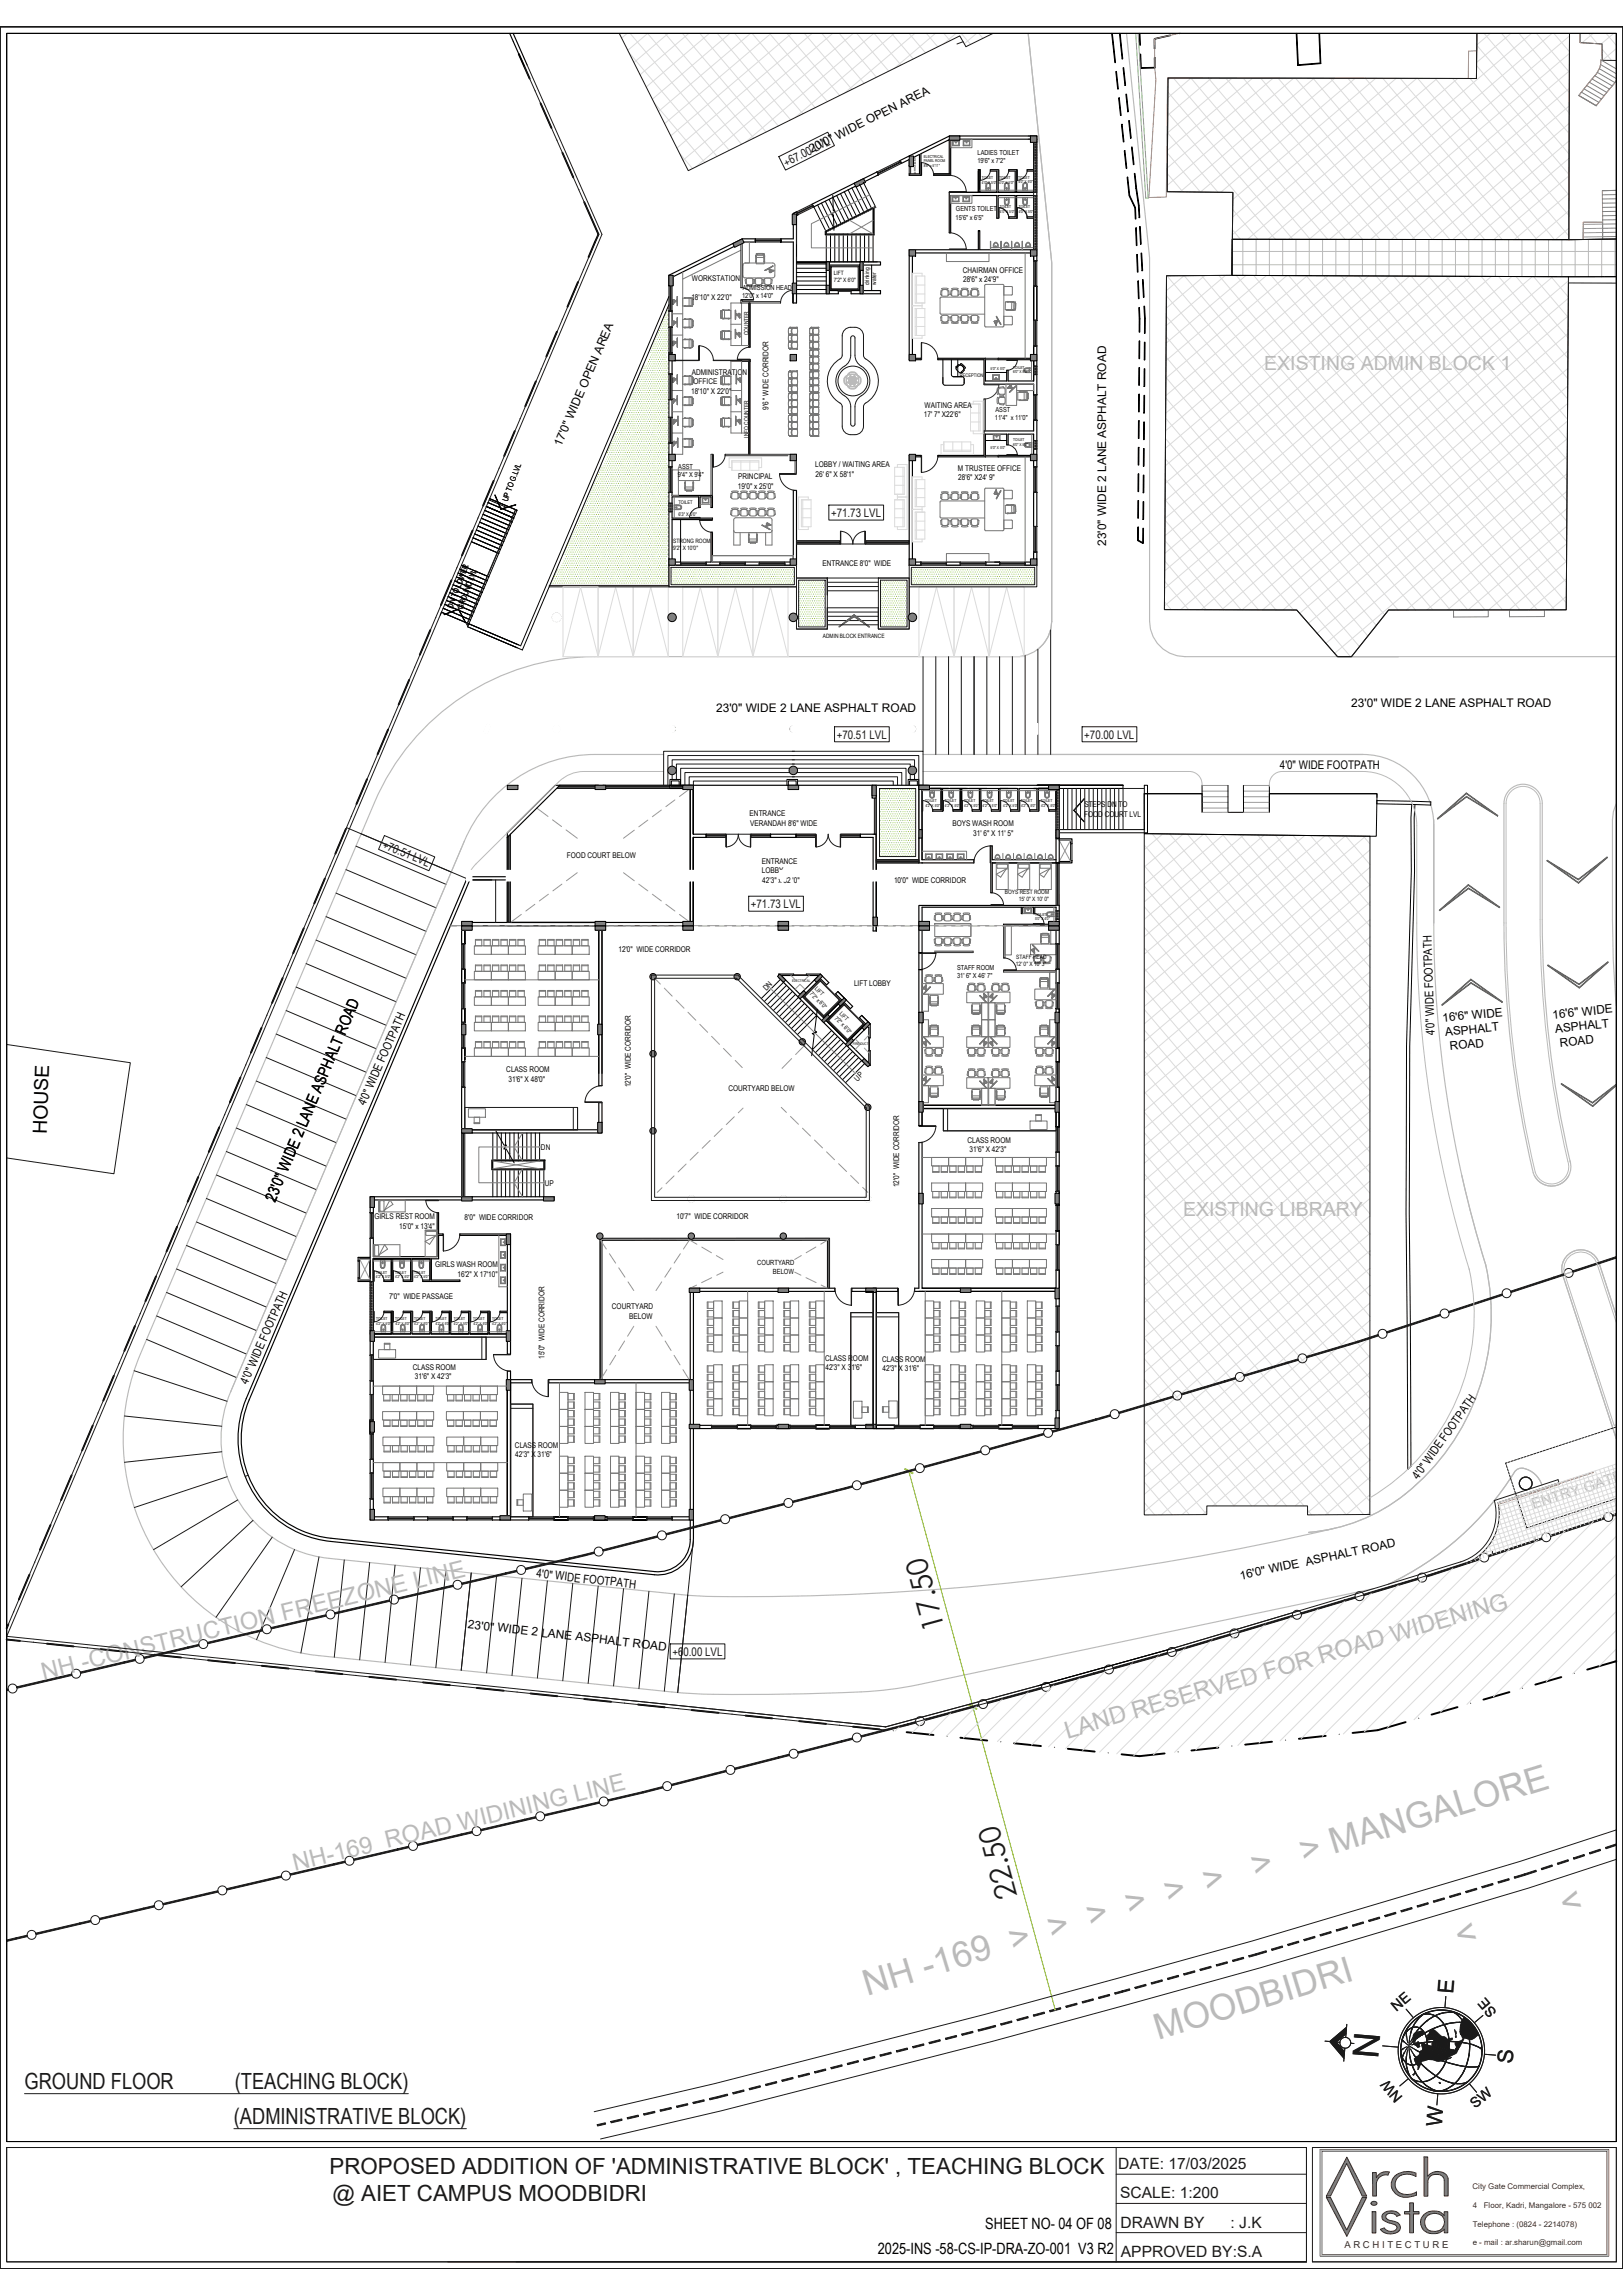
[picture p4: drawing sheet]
<svg xmlns="http://www.w3.org/2000/svg" width="420mm" height="594mm" viewBox="0 0 420 594" stroke-linecap="round" stroke-linejoin="round" font-family="sans-serif">
<defs><g id="words">
<g font-size="9.2" fill="#bababa">
<text x="337.4" y="482.2" transform="rotate(-17 337.4 482.2)">&gt; MANGALORE</text>
<text x="324.9" y="486" transform="rotate(-17 324.9 486)">&gt;</text>
<text x="404.9" y="495.9" transform="rotate(-17 404.9 495.9)">&lt;</text>
<text x="377.7" y="504.2" transform="rotate(-17 377.7 504.2)">&lt;</text>
<text x="224.4" y="516.7" transform="rotate(-17 224.4 516.7)">NH -169 &gt; &gt; &gt; &gt; &gt; &gt;</text>
<text x="299.7" y="528" transform="rotate(-17 299.7 528)">MOODBIDRI</text>
</g>
<text font-size="9.2" fill="#1a1a1a" x="356.6" y="532.9" transform="rotate(-85 356.6 532.9)">N</text>
<g font-size="7.7" fill="#1a1a1a">
<text x="244.5" y="421.3" transform="rotate(-105 244.5 421.3)">17.50</text>
<text x="263.3" y="490.6" transform="rotate(-105 263.3 490.6)">22.50</text>
</g>
<g font-size="6.2" fill="#bababa">
<text x="11.2" y="434.7" transform="rotate(-14 11.2 434.7)">NH -CONSTRUCTION FREEZONE LINE</text>
<text x="276.2" y="450" transform="rotate(-16 276.2 450)">LAND RESERVED FOR ROAD WIDENING</text>
<text x="76.3" y="484.3" transform="rotate(-14 76.3 484.3)">NH-169 ROAD WIDINING LINE</text>
</g>
<g font-size="5.8" fill="#1a1a1a">
<text x="6.4" y="540.7">GROUND FLOOR</text>
<text x="60.8" y="540.7">(TEACHING BLOCK)</text>
<text x="60.5" y="549.7">(ADMINISTRATIVE BLOCK)</text>
<text x="85.3" y="562.6">PROPOSED ADDITION OF 'ADMINISTRATIVE BLOCK' , TEACHING BLOCK</text>
<text x="86" y="569.7">@ AIET CAMPUS MOODBIDRI</text>
</g>
<g font-size="5.6" fill="#1a1a1a">
<text x="376.1" y="516" transform="rotate(-85 376.1 516)">E</text>
<text x="391.5" y="534.2" transform="rotate(-85 391.5 534.2)">S</text>
<text x="373.1" y="550.5" transform="rotate(-85 373.1 550.5)">W</text>
</g>
<g font-size="5" fill="#bababa">
<text x="327.2" y="95.7">EXISTING ADMIN BLOCK 1</text>
<text x="306.2" y="314.7">EXISTING LIBRARY</text>
</g>
<text font-size="5" x="12.1" y="293.5" transform="rotate(-88 12.1 293.5)">HOUSE</text>
<text font-size="4.1" x="71.2" y="311.3" transform="rotate(-67 71.2 311.3)">23'0&quot; WIDE 2 LANE ASPHALT ROAD</text>
<g font-size="4" fill="#1a1a1a">
<text x="289.4" y="561.4">DATE: 17/03/2025</text>
<text x="289.9" y="568.9">SCALE: 1:200</text>
<text x="290" y="576.6">DRAWN BY</text>
<text x="318.5" y="576.6">: J.K</text>
<text x="290.1" y="584.1">APPROVED BY:S.A</text>
</g>
<g font-size="4">
<text x="255" y="576.8">SHEET NO- 04 OF 08</text>
<text x="227.2" y="583.3">2025-INS -58-CS-IP-DRA-ZO-001 V3 R2</text>
</g>
<text font-size="3.8" fill="#bababa" x="396.9" y="390.6" transform="rotate(-18 396.9 390.6)">ENTRY GATE</text>
<g font-size="3.7" fill="#1a1a1a">
<text x="361.4" y="520.8" transform="rotate(-40 361.4 520.8)">NE</text>
<text x="387.5" y="520.7" transform="rotate(-130 387.5 520.7)">SE</text>
<text x="363.1" y="542.7" transform="rotate(-130 363.1 542.7)">NW</text>
<text x="381.8" y="546" transform="rotate(-40 381.8 546)">SW</text>
</g>
<g font-size="3.1">
<text x="210" y="39.6" transform="rotate(-27 210 39.6)">20'0&quot; WIDE OPEN AREA</text>
<text x="145.2" y="115.8" transform="rotate(-67 145.2 115.8)">17'0&quot; WIDE OPEN AREA</text>
<text x="286.2" y="141.3" transform="rotate(-90 286.2 141.3)">23'0&quot; WIDE 2 LANE ASPHALT ROAD</text>
<text x="185.3" y="184.2">23'0&quot; WIDE 2 LANE ASPHALT ROAD</text>
<text x="349.7" y="182.9">23'0&quot; WIDE 2 LANE ASPHALT ROAD</text>
<text x="331.2" y="199.1">4'0&quot; WIDE FOOTPATH</text>
<text x="401.8" y="263.6" transform="rotate(-6 401.8 263.6)">16'6&quot; WIDE</text>
<text x="371.3" y="267.9" transform="rotate(-92 371.3 267.9)">4'0&quot; WIDE FOOTPATH</text>
<text x="373.4" y="264.5" transform="rotate(-6 373.4 264.5)">16'6&quot; WIDE</text>
<text x="374.1" y="268.2" transform="rotate(-6 374.1 268.2)">ASPHALT</text>
<text x="402.5" y="267.3" transform="rotate(-6 402.5 267.3)">ASPHALT</text>
<text x="375.3" y="271.8" transform="rotate(-6 375.3 271.8)">ROAD</text>
<text x="403.7" y="270.9" transform="rotate(-6 403.7 270.9)">ROAD</text>
<text x="94.5" y="286.4" transform="rotate(-66 94.5 286.4)">4'0&quot; WIDE FOOTPATH</text>
<text x="64.1" y="358.4" transform="rotate(-66 64.1 358.4)">4'0&quot; WIDE FOOTPATH</text>
<text x="367" y="383.1" transform="rotate(-54 367 383.1)">4'0&quot; WIDE FOOTPATH</text>
<text x="138.7" y="408.3" transform="rotate(6 138.7 408.3)">4'0&quot; WIDE FOOTPATH</text>
<text x="321.1" y="408.8" transform="rotate(-12 321.1 408.8)">16'0&quot; WIDE ASPHALT ROAD</text>
<text x="121" y="421.4" transform="rotate(7 121 421.4)">23'0&quot; WIDE 2 LANE ASPHALT ROAD</text>
</g>
<g font-size="3.1" fill="#1a1a1a">
<text x="203.5" y="43.1" transform="rotate(-27 203.5 43.1)">+67.00 LVL</text>
<text x="215.1" y="133.9">+71.73 LVL</text>
<text x="216.5" y="191.2">+70.51 LVL</text>
<text x="280.6" y="191.2">+70.00 LVL</text>
<text x="98.8" y="219.4" transform="rotate(23 98.8 219.4)">+70.51 LVL</text>
<text x="194.3" y="235.1">+71.73 LVL</text>
<text x="174" y="428.6">+60.00 LVL</text>
</g>
<text font-size="2.5" fill="#721c00" x="347.9" y="581.7">A R C H I T E C T U R E</text>
<g font-size="2.1">
<text x="249.2" y="70.6">CHAIRMAN OFFICE</text>
<text x="178.9" y="77.7">18'10&quot; X 22'0&quot;</text>
<text x="179.1" y="72.8">WORKSTATION</text>
<text x="249.2" y="73">28'6&quot; x 24'9&quot;</text>
<text x="178.8" y="101.9">18'10&quot; X 22'0&quot;</text>
<text x="179" y="97">ADMINISTRATION</text>
<text x="179.5" y="99.4">OFFICE</text>
<text x="198.9" y="106.1" transform="rotate(-90 198.9 106.1)">9'6 &quot; WIDE CORRIDOR</text>
<text x="239.1" y="108">17' 7&quot; X22'6&quot;</text>
<text x="239.3" y="105.5">WAITING AREA</text>
<text x="191" y="124.1">PRINCIPAL</text>
<text x="211" y="121">LOBBY / WAITING AREA</text>
<text x="211.1" y="123.4">26' 6&quot; X 58'1&quot;</text>
<text x="247.9" y="121.8">M TRUSTEE OFFICE</text>
<text x="248" y="124.3">28'6&quot; X24' 9&quot;</text>
<text x="131.3" y="130" transform="rotate(-69 131.3 130)">UP TO G.LVL</text>
<text x="191" y="126.5">19'0&quot; x 25'0&quot;</text>
<text x="212.8" y="146.5">ENTRANCE 8'0&quot; WIDE</text>
<text x="117.1" y="157.5" transform="rotate(-69 117.1 157.5)">DN TO LOWER</text>
<text x="119.6" y="157.8" transform="rotate(-69 119.6 157.8)">GROUND LVL</text>
<text x="280.6" y="208.9">STEPS DN TO</text>
<text x="194" y="211.3">ENTRANCE</text>
<text x="194.1" y="213.7">VERANDAH 8'6&quot; WIDE</text>
<text x="246.5" y="213.9">BOYS WASH ROOM</text>
<text x="280.5" y="211.4">FOOD COURT LVL</text>
<text x="251.9" y="216.3">31' 6&quot; X 11' 5&quot;</text>
<text x="146.7" y="222.2">FOOD COURT BELOW</text>
<text x="197.2" y="223.6">ENTRANCE</text>
<text x="197.2" y="226.1">LOBBY</text>
<text x="197.3" y="228.5">42'3&quot; x 32 '0&quot;</text>
<text x="231.4" y="228.6">10'0&quot; WIDE CORRIDOR</text>
<text x="160" y="246.4">12'0&quot; WIDE CORRIDOR</text>
<text x="198.3" y="256.6" transform="rotate(-45 198.3 256.6)">DN</text>
<text x="221" y="255.3">LIFT LOBBY</text>
<text x="131" y="277.6">CLASS ROOM</text>
<text x="131.6" y="280">31'6&quot; X 48'0&quot;</text>
<text x="163.3" y="281.4" transform="rotate(-90 163.3 281.4)">12'0&quot; WIDE CORRIDOR</text>
<text x="221.9" y="280" transform="rotate(-45 221.9 280)">UP</text>
<text x="188.5" y="282.4">COURTYARD BELOW</text>
<text x="140" y="297.5">DN</text>
<text x="250.4" y="295.8">CLASS ROOM</text>
<text x="250.9" y="298.2">31'6&quot; X 42'3&quot;</text>
<text x="140.9" y="307.1">UP</text>
<text x="232.7" y="307.3" transform="rotate(-90 232.7 307.3)">12'0&quot; WIDE CORRIDOR</text>
<text x="96.9" y="315.6">GIRLS REST ROOM</text>
<text x="120.2" y="315.7">8'0&quot; WIDE CORRIDOR</text>
<text x="175" y="315.4">10'7&quot; WIDE CORRIDOR</text>
<text x="103.3" y="318.1">15'0&quot; x 13'4&quot;</text>
<text x="112.6" y="328">GIRLS WASH ROOM</text>
<text x="118.4" y="330.4">16'2&quot; X 17'10&quot;</text>
<text x="100.7" y="336.2">7'0&quot; WIDE PASSAGE</text>
<text x="158.4" y="338.9">COURTYARD</text>
<text x="162.9" y="341.4">BELOW</text>
<text x="140.9" y="351.7" transform="rotate(-90 140.9 351.7)">15'0&quot; WIDE CORRIDOR</text>
<text x="213.5" y="352.2">CLASS ROOM</text>
<text x="228.3" y="352.4">CLASS ROOM</text>
<text x="106.8" y="354.5">CLASS ROOM</text>
<text x="107.4" y="357">31'6&quot; X 42'3&quot;</text>
<text x="213.6" y="354.6">42'3&quot; X 31'6&quot;</text>
<text x="228.4" y="354.9">42'3&quot; X 31'6&quot;</text>
<text x="133.3" y="374.7">CLASS ROOM</text>
<text x="133.3" y="377.2">42'3&quot; X 31'6&quot;</text>
</g>
<g font-size="2" fill="#721c00">
<text x="381.1" y="566.5">City Gate Commercial Complex,</text>
<text x="381.1" y="571.4">4</text>
<text x="384" y="571.4">Floor, Kadri, Mangalore - 575 002</text>
<text x="381.1" y="581.2">e - mail : ar.sharun@gmail.com</text>
<text x="381.1" y="576.3">Telephone : (0824 - 2214078)</text>
</g>
<g font-size="1.8">
<text x="253" y="40.1">LADIES TOILET</text>
<text x="252.9" y="42.3">19'6&quot; x 7'2&quot;</text>
<text x="247.3" y="56.9">15'6&quot; x 6'5&quot;</text>
<text x="247.4" y="54.7">GENTS TOILET</text>
<text x="192" y="77.1">12'0&quot; x 14'0&quot;</text>
<text x="192.2" y="75">ADMISSION HEAD</text>
<text x="257.6" y="106.6">ASST</text>
<text x="257.5" y="108.8">11'4&quot; x 11'0&quot;</text>
<text x="175.5" y="123.5">9'4&quot; X 9'4&quot;</text>
<text x="175.5" y="121.3">ASST</text>
<text x="247.7" y="251">STAFF ROOM</text>
<text x="247.7" y="253.1">31' 6&quot; X 46' 7&quot;</text>
<text x="196" y="327.5">COURTYARD</text>
<text x="200" y="329.7">BELOW</text>
</g>
<g font-size="1.5">
<text x="215.7" y="71.2">LIFT</text>
<text x="215.8" y="73.1">7'2&quot; X 6'0&quot;</text>
<text x="224.9" y="73.7" transform="rotate(-90 224.9 73.7)">drinking</text>
<text x="226.8" y="73.7" transform="rotate(-90 226.8 73.7)">water</text>
<text x="193.7" y="86.8" transform="rotate(-90 193.7 86.8)">COUNTER</text>
<text x="193.7" y="113.3" transform="rotate(-90 193.7 113.3)">INFO COUNTER</text>
<text x="174.2" y="140.6">STRONG ROOM</text>
<text x="174.2" y="142.4">9'2&quot; X 10'0&quot;</text>
<text x="212.9" y="165">ADMIN BLOCK ENTRANCE</text>
<text x="260" y="231.3">BOYS REST ROOM</text>
<text x="263.6" y="233.1">15' 0&quot; X 10' 0&quot;</text>
<text x="262.9" y="250.1">12' 0&quot; X 10' 3&quot;</text>
<text x="263" y="248.3">STAFF HEAD</text>
<text x="209.5" y="257.3" transform="rotate(45 209.5 257.3)">7'2&quot; x 6'0&quot;</text>
<text x="210.7" y="256" transform="rotate(45 210.7 256)">LIFT</text>
<text x="215.9" y="263.7" transform="rotate(45 215.9 263.7)">7'2&quot; x 6'0&quot;</text>
<text x="217.1" y="262.4" transform="rotate(45 217.1 262.4)">LIFT</text>
</g>
<g font-size="1.3">
<text x="248.4" y="97.5">RECEPTION</text>
<text x="175.6" y="130.4">TOILET</text>
<text x="175.6" y="133.4">6'3&quot; X 5'0&quot;</text>
</g>
<g font-size="1">
<text x="239" y="40.8">ELECTRICAL</text>
<text x="239" y="42.1">PANEL ROOM</text>
<text x="239.1" y="43.3">8'8&quot; x 5'11&quot;</text>
<text x="254.1" y="46.4">TOILET</text>
<text x="254.1" y="47.6">4'0&quot; X 5'0&quot;</text>
<text x="258.6" y="46.4">TOILET</text>
<text x="258.6" y="47.6">4'0&quot; X 5'0&quot;</text>
<text x="263.5" y="46.2">TOILET</text>
<text x="263.5" y="47.4">4'0&quot; X 5'0&quot;</text>
<text x="258.8" y="53.9">TOILET</text>
<text x="263.6" y="53.9">TOILET</text>
<text x="258.8" y="55.2">4'0&quot; X 5'0&quot;</text>
<text x="263.7" y="55.2">4'0&quot; X 5'0&quot;</text>
<text x="256.4" y="95.8">5'0&quot; X 5'0&quot;</text>
<text x="262.2" y="95.4">TOILET</text>
<text x="262.2" y="96.7">6'0&quot; X 5'0&quot;</text>
<text x="256.4" y="116.1">5'0&quot; X 5'0&quot;</text>
<text x="262.2" y="115.4">6'0&quot; X 5'0&quot;</text>
<text x="262.2" y="114.2">TOILET</text>
<text x="239.4" y="207.5">TOILET</text>
<text x="239.5" y="208.8">4'2&quot; X 5'0&quot;</text>
<text x="244.5" y="207.5">TOILET</text>
<text x="244.5" y="208.8">4'2&quot; X 5'0&quot;</text>
<text x="249.5" y="207.5">TOILET</text>
<text x="249.5" y="208.8">4'2&quot; X 5'0&quot;</text>
<text x="254.3" y="207.5">TOILET</text>
<text x="254.3" y="208.8">4'2&quot; X 5'0&quot;</text>
<text x="259.6" y="207.5">TOILET</text>
<text x="259.6" y="208.8">4'2&quot; X 5'0&quot;</text>
<text x="264.2" y="207.5">TOILET</text>
<text x="264.2" y="208.8">4'2&quot; X 5'0&quot;</text>
<text x="269.4" y="207.5">TOILET</text>
<text x="269.4" y="208.8">4'2&quot; X 5'0&quot;</text>
<text x="267.9" y="238.2">5'0&quot; X 4'0&quot;</text>
<text x="267.9" y="237">TOILET</text>
<text x="97.3" y="329.6">TOILET</text>
<text x="102.2" y="329.6">TOILET</text>
<text x="107.2" y="329.6">TOILET</text>
<text x="97.3" y="330.9">4'2&quot; X 5'0&quot;</text>
<text x="102.2" y="330.9">4'2&quot; X 5'0&quot;</text>
<text x="107.2" y="330.9">4'2&quot; X 5'0&quot;</text>
<text x="97.3" y="341.6">TOILET</text>
<text x="102.3" y="341.6">TOILET</text>
<text x="107.2" y="341.6">TOILET</text>
<text x="112.7" y="341.6">TOILET</text>
<text x="117.4" y="341.6">TOILET</text>
<text x="122.5" y="341.6">TOILET</text>
<text x="127.3" y="341.6">TOILET</text>
<text x="97.4" y="342.8">4'2&quot; X 5'0&quot;</text>
<text x="102.3" y="342.8">4'2&quot; X 5'0&quot;</text>
<text x="107.2" y="342.8">4'2&quot; X 5'0&quot;</text>
<text x="112.7" y="342.8">4'2&quot; X 5'0&quot;</text>
<text x="117.4" y="342.8">4'2&quot; X 5'0&quot;</text>
<text x="122.5" y="342.8">4'2&quot; X 5'0&quot;</text>
<text x="127.4" y="342.8">4'2&quot; X 5'0&quot;</text>
</g>
<g font-size=".9">
<text x="205" y="254.1">ELECTRICAL</text>
<text x="220.7" y="270.4">FIRE DUCT</text>
</g>
<text font-size=".8" x="237" y="45" transform="rotate(-90 237 45)">communication</text>
</g></defs>
<!-- layer: wall -->
<g fill="none" stroke="#000" stroke-width=".3">
<path d="M131.9 8.6l3.8 8.5M132.8 8.6l3.6 8.2M206.1 54.9l-.8 .4v6.5h-3.2v.8h3.2v15.8h.8v-22.6l.4-.2M227 44.5l-16.8 8.3M227.3 45.2l-16.8 8.4M232.9 41.6l12.8-6.4h22.6v32.3h-.8v-2h-31.4v27.2h2.2v.4h-3v-28.5h17.9M233.3 42.3l2-1v1.5h.4M237.9 45h-2.6v.4h3M241.6 45.4h4.4v-9.4h21.5v13.8h-9.2v-5.9h-2v.4h1.6v5.5h-4.4v-5.9h-.3v5.9h-7.6v10.4h.4v-9.6h11.9v5.9h.4v-5.9h4.4v5.5h-1.6v.4h2v-5.9h4.4v5.5h-1.7v.4h1.7v8.1h-14M241.6 45h4M262.7 49.8v-5.5h-1.6v-.4h2v5.9M267.5 43.9h-1.7v.4h1.7"/>
<path d="M173.1 71.2l19-9.4h3.4v.8h-3.2l-18.4 9.2v2.1h-.8zM216.9 76v-.8h-2.3v-6.6h7.9v6.6h-2.3v.8M223.4 75.2h4.5v.8h-4.5M267.5 74.1h.8v8.8h-.8zM173.1 80.5h.8v4.2h-.8zM173.1 91.3h.8v5.5h-.8zM242.7 92.7h12.3v5.9h5.5v-2.7h.4v2.7h6.6v-9.1h.8v12.7h-.8v-2.8h-12.9v-6.3h-11.9zM267.5 92.7h-9.2v.4h9.2M173.1 103.4h.8v4.6h-.8zM173.1 114.6h.8v6.2h-.8zM235.3 117.9h3v.3h-2.2v27.3h2.2v.8h-3zM242.7 117.9h11.9v-6.4h12.9v-2.7h.8v12h-.8v-2.6h-9.2v-.3h9.2v-5.5h-6.6v2.7h-.4v-2.7h-5.5v5.8h-12.3z"/>
<path d="M173.1 127.4h.8v.8h10.5v3.2h-.4v-2.8h-2.8v2.8h-.4v-2.8h-6.9v5.5h10.5v.4h-10.5v11h2.2v.8h-3zM184 137.8h.4v7.7h1.9v.8h-3.6v-.8h1.3zM205.3 126.9v18.6h-2.2v.8h3v-19.4M267.5 127.4h.8v8.9h-.8zM192.9 145.5h3.6v.8h-3.6zM244.9 145.5h3.6v.8h-3.6zM255.1 145.5h3.6v.8h-3.6zM267.5 142.9h.8v3.4h-3v-.8h2.2zM143.2 203.7l-11.9 11.9M179.4 216.7v22.9h-23.6v41.4M179.4 215.9v-12.6h-.8v35.5h-59.1v5.5M225.7 203.3h1.1v3.3h-1.1z"/>
<path d="M225.9 216.7v24.3M226.8 215.9v25.1M243.5 204.1v5.5h-2.1v.4h2.5v-5.9M248.5 204.1v5.5h-1.9v.4h2.3v-5.9M253.4 204.1v5.5h-1.8v.4h2.2v-5.9M258.4 204.1v5.5h-1.8v.4h2.2v-5.9M268.3 204.1v5.5h-1.8v.4h2.2v-5.9M273.3 210h-1.9v-.4h1.9v-5.5h-9.6v5.9h-2.2v-.4h1.9v-5.5h-24.8v18.4h13.4v.8h-13.4M274.1 203.3h-36.3v20M121 226.9l-57.3 135.1M121.6 227.7l-57.1 134.6M259.7 239.6h13.6v4.7"/>
<path d="M259.7 239.2h13.6v-4.4h-5.5v1.7h-.4v-1.7h-2.7v1.7h-.4v-1.7h-25.7v51.3h34.7v-4.7M273.3 222.5h-16.5v-3.6h-.4v12.1M274.1 223.3h-17.3v7.7M274.1 234.4v9.9M119.5 250.9v3.5M120.3 250.9v3.5M119.5 261v3.6M119.5 271.2v3.1M120.3 261v3.6M120.3 271.2v3.1M155 277.8v-38.2h-34.7v4.7v-4.7h34.7v41.4M274.1 261v3.6"/>
<path d="M274.1 271.2v3.6M119.5 292.6v.6M238.6 286.9h34.7M274.1 281.4v10.2M95.8 313.9v-4.1h47.6v.8h-46.8v3.3M274.1 308.4v3.6M274.1 318.6v3.5M92.7 330.8v.9h3.9M93 326.4v-.6h2.8v5.5h-2.8v-.5M95.8 320.5v4.9h-3.1v1M95.8 331.7v19.1M96.6 320.5v4.8h16.5v-11.4h.4v5.5h1.1v.4h-1.1v6h-1.9"/>
<path d="M99.4 331.3h1.9v-5.5h-4.7v19.5h4.7v-5.6h-1.9M101.6 325.8h4.7v5.5h-1.9M104.4 339.7h1.9v5.6h-4.7M106.6 325.8h4.7v5.5h-1.9M109.4 339.7h1.9v5.6M111.6 331.3h7.4M114.4 339.7h1.9v5.6h-4.7M119.4 339.7h1.9v5.6h-4.7M124.4 339.7h1.9v5.6h-4.7M129.4 339.7h1.9v5.6h-4.6M131.3 339.4v-19.6h-12.3v-.4h13.1v31.1M226.8 333.4h-6.3v.8"/>
<path d="M232.3 333.4v.8M236.7 333.4v.8M274.1 328.7v5.5M95.8 357.4v3.5M96.6 357.4v3.5M106.6 345.3h4.5M131.3 350.5v-4.4h-34.7v4.7M131.3 354.9v37.7h-3.9M132.1 357.1v36.3M137.6 357.1v.8M142 357.1v.8M178.6 357.1v-23.7h37.4v.8h-36.6v34.7h4.7"/>
<path d="M178.6 357.9v34.7h-4.7M95.8 367.5v3.6M95.8 377.7v3.6M96.6 367.5v3.6M96.6 377.7v3.6M178.6 369.7h5.5M179.4 369.7v28.8M190.7 369.7h3.6M190.7 368.9h3.6M200.9 369.7h3.6M200.9 368.9h3.6M211.1 369.7h3.6"/>
<path d="M211.1 368.9h3.6M221.3 369.7h10.2M221.3 368.9h10.2M238.1 369.7h3.5M238.1 368.9h3.5M258.4 369.7h3.6M258.4 368.9h3.6M85.6 399l83.7 8.6M85.6 398.1l83.8 8.7M95.8 387.9v5.5h4.7M96.6 387.9v4.7h3.9M107.1 392.6h3.6"/>
<path d="M107.1 393.4h3.6M117.3 392.6h3.5M117.3 393.4h3.5M127.4 393.4h9.4M143.4 392.6h3.6M143.4 393.4h3.6M153.6 392.6h3.6M153.6 393.4h3.6M163.8 392.6h3.5M163.8 393.4h3.5M173.9 393.4h5.5M178.6 393.4v5.1"/>
<path d="M418.1 392.3h.2"/>
</g>
<path d="M245.6 45.4h.1M238.6 223.3h.1M256.8 223.3h.1" fill="none" stroke="#000" stroke-width=".26"/>
<!-- layer: PR-ROAD -->
<g fill="none" stroke="#bababa" stroke-width=".3">
<path d="M266.1 8.6l6.1 59.4v92.8M291.5 8.6l6 58.1v94.1a9.2 9.2 0 0 0 9.2 9.2h111.6M264 170h-110a62 62 0 0 0-57.1 37.7l-60.5 142.7a56.4 56.4 0 0 0 46.1 78.1l91.3 9.4a358.9 358.9 0 0 0 41 .3 112.8 112.8 0 0 0 22.9-2.2l117.7-24.8M272.2 160.8a9.2 9.2 0 0 1-3.9 7.5M272.2 160.8a9.2 9.2 0 0 1-8.3 9.1M171.7 195.3h-17.7a36.7 36.7 0 0 0-33.8 22.3l-60.5 142.7a31.1 31.1 0 0 0 25.4 43l94.1 9.7a658.2 658.2 0 0 0 159.7-15.9l6.5-1.6M238.9 195.3h113.8a18.3 18.3 0 0 1 18.3 18.3M371 212.2v26.7a298.3 298.3 0 0 0 13.5 88.5M418.3 208l-.8 2.1-.2 2.1v25.8l.2 10.4 .8 12.1M378.3 304.2l3 12.4 3.2 10.8M397 304.2a5 5 0 0 0 4.5 2.8 5 5 0 0 0 4.5-2.8M406.3 300.4a5 5 0 0 1-3.2 6.3 5 5 0 0 1-6.3-3.2 280.1 280.1 0 0 1-7.6-64.6v-31a5 5 0 0 1 5-4.9 5 5 0 0 1 4.9 4.9v30.1a275.7 275.7 0 0 0 7.3 62.9"/>
<path d="M384.5 327.4a58.9 58.9 0 0 1-28 64 45.9 45.9 0 0 1-17.9 5.2M404.4 330l13.9 42.4M413.8 326.9l4.5 13.7M413.8 326.9l-9.4 3.1M413.8 326.9a5 5 0 0 0-6.2-3.2 5 5 0 0 0-3.2 6.3M397.2 398v.8M399 384.3a6.1 6.1 0 0 0-5.7-4.3l-.4 .2a4.6 4.6 0 0 0-2.1 2.6 77 77 0 0 1-31.5 27.2M386.2 401.6v.8"/>
</g>
<g fill="none" stroke="#1a1a1a" stroke-width=".26">
<path d="M92.1 219l23.3 9.9M93.5 215.8l23.3 9.9M84.4 237.2l23.3 9.9M87 231.2l23.3 9.9M89.5 225.1l23.3 9.9M76.6 255.5l23.3 9.9M79.2 249.4l23.3 9.9M81.8 243.3l23.3 9.9M66.3 279.8l23.3 9.9M68.9 273.7l23.3 9.9M71.5 267.6l23.3 9.9M74.1 261.6l23.3 9.8"/>
<path d="M58.6 298l23.3 9.9M61.2 292l23.3 9.8M63.7 285.9l23.3 9.9M50.8 316.3l23.3 9.9M53.4 310.2l23.3 9.9M56 304.1l23.3 9.9M43.1 334.5l23.3 9.9M45.7 328.4l23.3 9.9M48.3 322.4l23.3 9.8M34.7 354.8l24.1 7.9M37.9 346.7l23.3 9.9M40.5 340.6l23.3 9.9"/>
<path d="M32.2 366.5l25.2 2.6M57.4 375.7l-25.2 2.8M58.8 382.2l-24 8M61.5 388.2l-21.8 12.9M65.5 393.5l-18.6 17.2M70.4 397.9l-14.5 20.7M76.2 401.1l-9.8 23.3M82.5 403l-4.6 24.8M89.1 403.7l-2.6 25.2M95.7 404.4l-2.6 25.2M102.2 405.1l-2.6 25.2M108.8 405.8l-2.6 25.2"/>
<path d="M115.4 406.5l-2.6 25.1M121.9 407.1l-2.5 25.2M128.5 407.8l-2.6 25.2M135.1 408.5l-2.6 25.2M141.7 409.2l-2.6 25.1M148.2 409.8l-2.6 25.2M154.8 410.5l-2.6 25.2M161.4 411.2l-2.6 25.2M167.9 411.9l-2.6 25.1M174.5 412.5l-2.6 25.2M178 412.9l-2.6 25.2"/>
</g>
<!-- layer: WIN -->
<g fill="none" stroke="#1a1a1a" stroke-width=".26">
<path d="M206.1 55.8v7.4M258.4 53.7l.1 2.8zM258.5 53.7a2.75 2.75 0 0 1 2.6 2.8M263.2 53.7l.1 2.8zM263.3 53.7a2.75 2.75 0 0 1 2.5 2.8M267.5 49.8v.8M173.4 73.9v6.6h.2v-6.6h.3h-.8v6.6h.8v-6.6M202.1 62.1h-6.6v.2h6.6v.3v-.8h-6.6v.8h6.6M206.1 66.5v7.4M213.8 67.8h13.2M173.4 84.7v6.6h.2v-6.6h.3h-.8v6.6h.8v-6.6M193.9 93.5l.1 24.1 .1-24.1h-.4v24.1h.4v-24.1"/>
<path d="M176.1 146.3h-3v5.6h33M182.7 146.3h3.6M206.1 146.3v16.5h8v-5.5v5.5M206.1 149.6h8M214.1 158.4h13.2M214.1 159.5h13.2M238.3 146.3h-3v16.5h-8v-5.5v5.5M244.9 146.3h3.6M255.1 146.3h3.6M265.3 146.3h3v5.6h-33M214.1 160.6h13.2M205 196.7h31.7v5"/>
<path d="M205 197.8h30.6v3.9M205 198.9h29.5v4.4M205 200h28.4v3.3M205.6 196.7h-31.7v5M205.6 197.8h-30.6v3.9M205.6 198.9h-29.5v4.4M144.4 203.8h10.4M144.5 203.6h10.3v-.3v.8h-10.8M144.9 203.3h9.9M156 203.3h22.5v.8h-22.5v-.8v.3h17.4M156 203.8h17.4M173.7 203.6h4.8v.2h-4.8"/>
<path d="M226.3 206.6v9.3M226.5 206.6v9.3M226.8 206.5v9.4"/>
</g>
<!-- layer: LOW WALL -->
<path d="M144 204.1h34.6M144.9 203.3h33.7" fill="none" stroke="#000" stroke-width=".26"/>
<!-- layer: A-FURNITURE -->
<g fill="none" stroke="#767676" stroke-width=".26">
<path d="M246.6 37.6h1.5M247 36.5h-.4v1.1h1.5v-1.1l-.4 .1M247 36.4v.3M247.1 36.7h.2M247.1 36.7h-.1M247.1 36.4h-.1M247.2 36.5h.2M247.2 36.5v.1M247.2 37h.3M247.3 36.6v.3l.1-.3M247.4 36.5v.1M247.7 36.4v.3h-.3"/>
<path d="M248.2 36.4h-1.7v1.3h1.7M248.3 36.4v1.3M248.3 37.7h-.1M248.3 36.4h-.1M249.2 36.4v1.3M249.3 36.4h1.7v1.3h-1.7M249.3 37.7h-.1M249.3 36.4h-.1M249.4 36.6v1h1.5M249.8 36.5h-.4v1.1h1.5v-1.1l-.4 .1M249.8 36.4v.3h.3M250 37h.3"/>
<path d="M250.1 36.6v.3l.1-.3M250.1 36.5l-.2 .1M250.2 36.7h.2M250.5 36.4v.3M250.5 36.7h-.1M250.5 36.4h-.1M246 50.6h5.5v2h-5.5zM246.4 50.9v1.3M246.5 52.2h1.6M246.5 50.9h1.6M246.5 52.2h-.1M246.5 50.9h-.1"/>
<path d="M246.6 51h.4M247 51h-.5v1.1h1.6v-1.1h-.5M247 50.9v.3h.3M247.1 51h.2zM247.2 51.5h.2M247.3 51.1v.3v-.3M247.6 50.9v.3h-.3M247.6 51h.4M248.2 50.9v1.3M248.2 52.2h-.1M248.2 50.9h-.1M249.2 50.9v1.3"/>
<path d="M249.2 50.9h1.7v1.3h-1.7M249.2 52.2h.1M249.2 50.9h.1M249.7 50.9v.2M249.7 51h-.4v1.1h1.5v-1.1h-.4M249.7 51h-.4v1.1M249.8 51.2h.2M249.8 51.1l-.1 .1M249.8 50.9h-.1M249.9 51h.2zM249.9 51.5h.3M250 51.1v.3l.1-.3"/>
<path d="M250.1 51.2h.3M250.4 50.9v.2M250.4 51h.4v1.1M250.4 51.1v.1M250.4 50.9h.1M253.5 49.2h4.4M255.2 48.4v.8M255.2 49.2h1.1M255.2 47.7a.59 .59 0 0 1 .5-.4 .59 .59 0 0 1 .6 .4M255.2 47.7v1.5M255.2 49.2h.1M255.3 47.7l.4-.3 .5 .3"/>
<path d="M255.3 47.7l-.1 .7M255.5 47.6a.5 .5 0 0 1 .6 0 .5 .5 0 0 1 .1 .7l-.1 .4h-.7zM256.2 47.7l.1 .7M256.3 47.7v.7M256.3 48.4v.3M256.3 49.2h.1M256.3 48.7h.1M256.3 48.7v.5M256.3 48.4v.8M258.3 51.2h4.4M258.3 49.2h4.4M259.9 52v.3"/>
<path d="M259.9 48.4v.8M259.9 52.3l.1 .6 .3 .2M259.9 48.1a.64 .64 0 0 1 .7-.8 .64 .64 0 0 1 .5 .9v1M259.9 48.1v.3M259.9 51.2v.8M259.9 49.2h.1M260 51.2l-.1 .5M260 48.4v.8M260 52v.3M260 52.3l.1 .6 .2 .1M260 48.1a.6 .6 0 0 1 .6-.7 .6 .6 0 0 1 .5 .9v.1M260 48.1v.3"/>
<path d="M260 51.2h1.1M260 51.2h-.1M260 49.2h1.1M260 51.7v.3M260 51.7h-.1M260 51.2h.1M260 49.2h.1M260.1 51.7l.7-.1 .1 .4a.61 .61 0 0 1-.5 .9l-.2-.2zM260.2 47.6a.5 .5 0 0 1 .7 0 .5 .5 0 0 1 0 .7v.4h-.8zM260.3 53.1h.4M260.3 53h.4M261.1 51.2v.5a1.2 1.2 0 0 1-.4 1.4"/>
<path d="M261.1 52l-.1 .7-.3 .3M261.1 48.4v.3M261.1 51.2h-.1M261.1 49.2h-.1M261.1 51.2v.8M261.1 48.7h.1M261.1 48.7v.5M263.1 51.2h4.4M263.1 49.2h4.4M264.7 48.7v.5M264.7 51.6v.1M264.7 48.7v.1"/>
<path d="M264.7 51.2v.5a1.2 1.2 0 0 0 .4 1.4M264.7 49.2v-.5a.88 .88 0 0 1 .8-1.4 1.89 1.89 0 0 1 .3 1.9M264.7 49.2h.1M264.7 51.2v.4M264.7 48.4v.3M264.7 52l.1 .7 .3 .3M264.7 48.4a.69 .69 0 0 1 0-.7 .69 .69 0 0 1 .7-.3l.4 .3v.7M264.7 51.2h1.1M264.7 51.2h.1M264.7 49.2h1.1M264.7 51.7v.3M264.7 51.7h.1"/>
<path d="M265.1 53.1h.4M265.1 53h.3M265.6 51.6l.1 .4a.61 .61 0 0 1-.5 .9l-.3-.2v-1l.7-.1M265.6 48.8h-.6l-.1-.4a.61 .61 0 0 1 .5-.9l.3 .4-.1 .9M265.8 51.7v.3M265.8 51.2h.1M265.8 52v.7l-.4 .3M265.8 48.4l.1 .4M265.8 49.2h.1M265.8 51.2l.1 .5M265.8 51.2l.1 .5a1.2 1.2 0 0 1-.4 1.4M265.9 51.7h-.1"/>
<path d="M265.9 48.8l-.1 .4M265.9 51.6v.1M265.9 48.7v.1M174.1 78.6h.1M174.1 78.7h.1M174.1 77.6h.4l.1 .6h-.5l.2-.3zM174.1 77.9v.8M174.2 77.6a.31 .31 0 0 1 .4 .3 .31 .31 0 0 1-.4 .3zM174.2 78.7h-.1M174.2 77.8l-.1 .1M174.2 78.7h.1M174.2 77.9h.1"/>
<path d="M174.2 78.5l-.1 .1M174.2 78.6h.1M174.2 78.5h.1M174.3 78.6h.1M174.3 78.6l-.1 .1M174.7 78.1h.1M174.8 77.8l-.6 .7v-.6M174.8 77.9l-.7 .7M174.8 77.8l-.1 .3M174.8 77.9l-.1 .1M174.8 77.8h.1M174.8 78l-.1 .1"/>
<path d="M174.8 78l-.6 .7M174.9 77.9l-.1 .1M174.9 77.9l-.7 .8M174.9 77.8h-.1M174.9 77.9h.1M174.9 77.8h.1M175 77.9l.1 .1M175 77.8h.1M175 77.9h.1M175 77.8v.1M175.1 77.8h-.1M175.1 77.6l.1 .4"/>
<path d="M175.1 77.7v.1M175.2 77.6h-.1M175.2 78h-.1M175.3 79.1h.1M175.3 76.8h.1M175.3 79h.1M175.3 76.8v2.3M176.7 70.4v47.2h-2.8M176.7 79.1v.1M177.1 77.1h.2M177.1 79.2v.1M177.1 77.1h1.7"/>
<path d="M177.1 79.3h1.7M177.1 79.2h1.7M177.1 77v.1M177.1 77.1h.1M177.1 79.3h.1M177.1 79.2h.1M177.3 77.1h.1M177.3 79.2v.1M177.3 77v.1M177.3 79.2h.1M177.3 79.3h.1M177.4 77.1v.1"/>
<path d="M177.4 79.2v.1M178 77.1v.1M178 79.2h.1M178.1 77.1v.1M178.1 79.2h.1M178.4 77.2v2M178.5 77.1v.1M178.5 79.2h.1M178.7 77.1v.1M178.7 79.2h.1M178.8 77.1h.1M178.8 79.2v.1"/>
<path d="M178.8 77.1h-.3M178.8 77v.1M178.8 79.3h.1M178.8 79.2h.1M178.9 77.2v1.9M179.2 77.2v2M179.2 77.2h-.1M179.2 79.2h-.1M179.2 77.3l.1 .2M179.2 77.2v.1M179.2 79v.2M179.2 77.3h.1"/>
<path d="M179.2 79.1h.1M179.2 77.3v.1M179.2 77.2h-2.5M179.2 79.2h-2.5M179.2 77.2h.1M179.2 79.2h.1M179.3 78.8l-.1 .2M179.3 77.6v1.2M179.3 77.5v.1M179.3 78.8h.1M179.3 78.9l-.1 .1M179.4 77.5l-.1 .1"/>
<path d="M179.4 78.8l-.1 .1M189.1 78.4h2.8v11h-2.8zM191.7 64.8l-15 7.4M192.3 62.6h1.6v5.5h-1.1M192.4 68.3l.4-.2h7.5l.2 .5-.1 3.1-.5 .2-7.4-.1-.3-.4zM192.9 72.4l.2 .1v.9h-.1zM193.2 73.8l1.4-.1 .2 .3-1.2 .1-.4-.1zM194.8 73.4a1.05 1.05 0 0 1-1.6 0M194.8 72.4l.3 .1-.2 .9zM194.9 72.4a1.25 1.25 0 0 0-1.8 0M195.3 72.4l.2 .1v.9h-.2zM195.4 72.4a1.25 1.25 0 0 1 1.8 0"/>
<path d="M195.5 73.4a1.05 1.05 0 0 0 1.6 0M195.6 73.8l1.3-.1 .2 .3-1.2 .1-.4-.1zM195.6 67.9h.1M195.6 66.1v1.8M195.6 67.8v.1M195.6 66.1v.1M195.6 66.1l.1 .1M195.6 66.4h.1M195.7 67.6h.1M195.7 66.2h.1M195.7 67.8v.1M195.7 66.4h.1"/>
<path d="M195.7 66.9h.1M195.7 67.5h.1M195.7 65.7v2.5M195.7 65.8h2M195.7 66.6h2.1M195.7 65.7l.1 .1M195.7 65.8h.1M195.7 65.7v.1M195.8 66.1h1.9M195.8 68.2l-.1 .1M196.1 65.6h.1M196.1 65.6h1.2"/>
<path d="M197.2 72.4l.3 .1-.2 .9-.2-.1zM197.4 65.6l.2 .2M197.4 65.6l-1.5 .2M197.6 72.4h.3l-.1 1h-.1zM197.6 65.8h.1M197.7 65.8l.1 2.4-2 .1M197.8 66.2h.1M197.8 66.4h.1M197.8 66.9h.1M197.8 67.5h.1M197.8 67.9h.1M197.8 67.8v.1"/>
<path d="M197.8 67.6h.1M197.8 72.3a1.25 1.25 0 0 1 1.8 .1M197.9 66.4h-.1M197.9 66.1l-.1 .1M197.9 66.1v1.8M197.9 67.8v.1M197.9 66.1v.1M197.9 66.4h.1M197.9 73.4a1.05 1.05 0 0 0 1.6 0M197.9 73.8l1.4-.1 .2 .3-1.2 .1-.4-.1zM198 70h.1M198.8 69.7l-.8 .3"/>
<path d="M198.9 69.7h-.1M198.9 69.7h.1M199 69.7l-.1 .1M199 69.8l.1 .1M199.1 69.7l.2 .1M199.1 69.6h.1M199.1 70.2l.1-.1a.29 .29 0 0 1 .4-.2 .29 .29 0 0 1 0 .5l-.3 .1zM199.1 69.6l-.1 .1M199.1 70.1l.5-.2 .2 .3-.4 .1-.1 .3zM199.1 69.9h.1M199.2 69.5h-.1M199.2 69.5l-.1 .1"/>
<path d="M199.2 69.9l.8 .2M199.2 69.8v.1M199.2 69.8l1 .2M199.2 69.9h.1M199.2 69.8h.1M199.2 69.9l1 .2M199.2 69.9h.2M199.2 69.9h-.1M199.3 69.8h.1M199.3 69.8l.9 .2M199.3 69.8l-.1 .1M199.5 69.9h-.1"/>
<path d="M199.5 69.8l-.1 .1M199.5 70.4v.1M199.5 70.4h.1M199.5 70.5h.1M199.5 69.9v.1M199.6 72.4l.2 .1-.2 .9-.1-.1zM200 69l-1.2 .7M200 68.9l-.1 .1M200 68.9h-.1M200 70.1l-.5 .3M200 68.8l-2.1 1.2M200 68.8h.1"/>
<path d="M200 70.1h.2M200 70v.1M200 70h.2M200 70h.1M200.2 70.1h.1M200.2 70h.1M200.2 70.1l-.7 .4M200.3 70v.1M200.3 70.1h-.1M243.5 75.3h.2l-.1 1-.2-.1zM243.7 74.7l.8-.1 .8 .2-.2 .2h-1.2zM244.9 65.5v2.2h11v-2.2"/>
<path d="M245.3 75.3a1.05 1.05 0 0 0-1.6 0M245.3 75.3h.2v1l-.1-.1zM245.4 76.3a1.25 1.25 0 0 1-1.8 0M246.1 75.3h.2l-.2 1-.1-.1zM246.2 76.3a1.25 1.25 0 0 0 1.8 0M246.3 74.7l.8-.1 .8 .2-.2 .2h-1.2zM246.3 75.3a1.05 1.05 0 0 1 1.6 0M247.9 75.3h.2v1l-.2-.1zM248.7 75.3h.1l-.1 1-.2-.1zM248.8 74.7l.8-.1 .9 .2-.3 .2h-1.2zM250.4 75.3a1.05 1.05 0 0 0-1.6 0M250.5 75.3h.2v1l-.2-.1z"/>
<path d="M250.5 76.3a1.25 1.25 0 0 1-1.8 0M251.2 75.3h.2l-.1 1-.2-.1zM251.3 76.3a1.25 1.25 0 0 0 1.8 0M251.4 74.7l.8-.1 .8 .2-.2 .2h-1.2zM251.4 75.3a1.05 1.05 0 0 1 1.6 0M253.1 75.3h.2l-.1 1-.2-.1zM254.8 76.9h-11.3l-.2 .3 .1 4.1h11.4M254.9 73.7l4.6-.1 .2 .1 .1 10.6-.2 .3h-4.5l-.2-.1zM256.3 64.1h11.2M257.3 62.9a.8 .8 0 0 1 .9 .2 .8 .8 0 0 1 .1 .9l-1.2 .1-.1-.7zM257.7 63.7v.1l-.1-.1M257.7 63.6v.5"/>
<path d="M257.8 63.8h-.2M258.1 63.2a.53 .53 0 0 0-.8 0 .53 .53 0 0 0 .3 .8 .53 .53 0 0 0 .6-.6v-.1M258.2 63.2l-.1 .1M259.8 74.2h2.1v2.1l-2.1 .1zM260.1 62.9a.8 .8 0 0 1 .9 .2 .8 .8 0 0 1 .1 .9l-1.2 .1-.1-.7zM260.2 78.1v2.1h2.4M260.3 78.1l2.4 .1M260.4 63.7l.1 .1-.1-.1M260.4 63.6v.5M260.6 63.8h-.3M260.6 78.1l1.7 .1M260.6 78.1h.1"/>
<path d="M260.6 78h.1M260.8 78.1h.1M260.8 78v.1M260.8 78h.1M260.9 78v.1M260.9 63.3a.5 .5 0 0 0-.8-.3 .5 .5 0 0 0 0 .8 .5 .5 0 0 0 .8-.1l.1-.3M261 63.3l-.1 .1M261.6 78.1v.1M261.8 78.2v2M261.9 78.2h.1M262 78.2h.1M262 78.1v.1"/>
<path d="M262.2 78.2h.1M262.3 78.1h.1M262.3 78.2h.1M262.3 78.1h-1.7M262.3 78.1v.1M262.4 78.3l-.1 1.9M262.7 78.2h.1M262.7 78.4l.1 .2M262.7 78.2l-.1 2M262.7 78.2v.1M262.7 78.4l.2 .2-.1 1.3M262.8 79.9l-.2 .1"/>
<path d="M262.8 79.8v.1M262.8 62.9a.8 .8 0 0 1 .9 .2 .8 .8 0 0 1 .1 .9l-1.2 .1v-.7zM263.2 63.7v.1l-.1-.1M263.2 63.6v.5M263.3 63.8h-.2M263.6 63.2a.53 .53 0 0 0-.8 0 .53 .53 0 0 0 .3 .8 .53 .53 0 0 0 .6-.6v-.1M263.7 63.2l-.1 .1M265.3 65.5v27.2M265.7 62.9a.8 .8 0 0 1 .9 .2 .8 .8 0 0 1 .1 .9l-1.2 .1-.1-.7zM266 63.7l.1 .1-.1-.1M266 63.6v.5M266.2 63.8h-.3"/>
<path d="M266.5 63.2a.53 .53 0 0 0-.9 0 .53 .53 0 0 0 .3 .8 .53 .53 0 0 0 .7-.6v-.1M266.5 63.2v.1M173.9 93.1h.7M173.9 93.3h2.8M173.9 86.7h2.8M173.9 81.2h2.8M174.1 89.4h.1M174.1 84.1h.1M174.1 98.9v.1M174.1 89.4v.1M174.1 84.2h.1M174.1 97.9l.4-.1 .1 .6h-.5l.2-.3z"/>
<path d="M174.1 88.4l.4-.1 .1 .6h-.5l.2-.3zM174.1 83.1h.4l.1 .6h-.5l.2-.3zM174.1 98.1v.8M174.1 88.6v.8M174.1 83.4v.8M174.2 97.9a.31 .31 0 0 1 .4 .2 .31 .31 0 0 1-.4 .4zM174.2 88.4a.31 .31 0 0 1 .4 .2 .31 .31 0 0 1-.4 .4zM174.2 83.1a.31 .31 0 0 1 .4 .3 .31 .31 0 0 1-.4 .3zM174.2 99h-.1M174.2 89.5h-.1M174.2 84.2h-.1M174.2 98.1h-.1"/>
<path d="M174.2 88.6h-.1M174.2 83.3l-.1 .1M174.2 99h.1M174.2 89.5h.1M174.2 84.2h.1M174.2 98.1v.6M174.2 98.1h.1M174.2 88.6h.1M174.2 83.4h.1M174.2 98.8l-.1 .1M174.2 89.3l-.1 .1M174.2 84l-.1 .1"/>
<path d="M174.2 98.8h.1M174.2 89.3h.1M174.2 89.2v.1M174.2 84.1h.1M174.2 84h.1M174.3 89.4l-.1 .1M174.3 98.9h.1M174.3 89.4h.1M174.3 84.1h.1M174.3 98.8l-.1 .2M174.3 89.3l-.1 .2M174.3 84.1l-.1 .1"/>
<path d="M174.3 98.8h.1M174.3 98.8h-.1M174.6 98.3v.1M174.7 98.3l-.1 .1M174.7 98.3v.1M174.7 88.8v.1M174.7 83.6h.1M174.7 83.5l-.6 .6M174.8 83.3l-.6 .7v-.6M174.8 88.6l-.6 .6v-.6M174.8 98.1l-.7 .8M174.8 98.1l-.6 .6"/>
<path d="M174.8 88.6l-.7 .8M174.8 98.1l-.2 .2M174.8 88.6l-.1 .2M174.8 83.3l-.1 .3M174.8 98.2h-.1M174.8 88.6l.1 .1M174.8 98v.1M174.8 88.5v.1M174.8 83.3h.1M174.8 98.2l-.1 .1M174.8 98.2l-.6 .8M174.8 88.7l-.1 .1"/>
<path d="M174.8 88.7l-.6 .8M174.8 83.5l-.1 .1M174.8 83.5l-.6 .7M174.8 98h.2M174.8 98h.1M174.9 98.1l-.1 .1M174.9 88.6l-.1 .1M174.9 83.4l-.1 .1M174.9 98.2h.1M174.9 98.2l-.7 .8M174.9 88.7l-.6 .7M174.9 83.4l-.7 .8"/>
<path d="M174.9 88.5h-.1M174.9 83.3h-.1M174.9 98.1h.1M174.9 88.6h.1M174.9 83.4h.1M174.9 88.5h.1M174.9 83.3h.1M175 88.6l.1 .2M175 98.1h.1M175 83.4h.1M175 88.5h.1M175 98h.1"/>
<path d="M175 88.5v.1M175 88.6h.1M175 83.3v.1M175 98v.1M175.1 98h-.1M175.1 83.4v.1M175.1 98.2v.1M175.1 98.1v.1M175.1 83.1l.1 .4M175.1 88.4l.1 .4M175.1 97.9l.1 .4M175.1 83.2l-.1 .1"/>
<path d="M175.1 98h.1M175.1 88.5h.1M175.2 97.9h-.1M175.2 88.4h-.1M175.2 83.1h-.1M175.2 98.3h-.1M175.2 88.8h-.1M175.2 83.5h-.1M175.3 97v2.3M175.3 84.6h.1M175.3 97h.1M175.3 89.8h.1"/>
<path d="M175.3 82.3h.1M175.3 87.5h.1M175.3 99.3h.1M175.3 84.5h.1M175.3 87.5v2.3M175.3 82.3v2.3M176.7 99.4v.1M176.7 89.9v.1M176.7 84.6v.1M177.1 87.8h1.7M177.1 82.6h.2M177.1 84.7v.1"/>
<path d="M177.1 87.8l.2 .1M177.1 90v.1M177.1 97.3v.1M177.1 99.5v.1M177.1 97.3h1.7M177.1 97.4h1.7M177.1 99.6h1.7M177.1 99.5h1.7M177.1 90.1h1.7M177.1 90h1.7M177.1 82.6h1.7M177.1 84.8h1.7"/>
<path d="M177.1 84.7h1.7M177.1 97.3h.1M177.1 97.4h.1M177.1 99.6h.1M177.1 99.5h.1M177.1 87.8h.1M177.1 87.9h.1M177.1 90.1h.1M177.1 90h.1M177.1 82.6h.1M177.1 82.6v.1M177.1 84.8h.1"/>
<path d="M177.1 84.7h.1M177.3 82.6h.1M177.3 84.7v.1M177.3 87.8v.1M177.3 90v.1M177.3 97.3v.1M177.3 99.5v.1M177.3 84.7h.1M177.3 84.8h.1M177.3 97.4h.1M177.3 97.3h.1M177.3 99.5h.1"/>
<path d="M177.3 99.6h.1M177.3 87.9h.1M177.3 87.8h.1M177.3 90h.1M177.3 90.1h.1M177.3 82.6v.1M177.4 82.6v.1M177.4 87.8v.1M177.4 97.3v.1M177.4 84.7v.1M177.4 90v.1M177.4 99.5v.1"/>
<path d="M178 82.7h.1M178 84.7h.1M178 87.9h.1M178 90h.1M178 97.4h.1M178 99.5h.1M178.1 82.7h.1M178.1 84.7h.1M178.1 87.9h.1M178.1 90h.1M178.1 97.4h.1M178.1 99.5h.1"/>
<path d="M178.4 82.7v2M178.4 87.9v2M178.4 97.4v2M178.5 82.6v.1M178.5 87.9h.1M178.5 84.7h.1M178.5 90h.1M178.5 99.5h.1M178.5 97.4h.1M178.7 82.7h.1M178.7 84.7h.1M178.7 87.9h.1"/>
<path d="M178.7 90h.1M178.7 97.4h.1M178.7 99.5h.1M178.8 82.6v.1M178.8 82.6l-.3 .1M178.8 82.6h.1M178.8 84.7v.1M178.8 87.8v.1M178.8 90v.1M178.8 97.3v.1M178.8 99.5v.1M178.8 97.3h.1"/>
<path d="M178.8 97.4h.1M178.8 99.6h.1M178.8 99.5h.1M178.8 87.9h-.3M178.8 87.8h.1M178.8 87.9h.1M178.8 90.1h.1M178.8 90h.1M178.8 84.8h.1M178.8 84.7h.1M178.9 82.7v2M178.9 88v1.9"/>
<path d="M178.9 97.5v1.9M179.2 82.7v2M179.2 87.9v2M179.2 97.4v2M179.2 89.8v.1M179.2 97.4h-.1M179.2 99.4l-.1 .1M179.2 87.9h-.1M179.2 89.9l-.1 .1M179.2 82.7h-.1M179.2 84.7h-.1M179.2 97.6l.1 .2"/>
<path d="M179.2 99.2v.1M179.2 88.1l.1 .2M179.2 84.5h.1M179.2 84.6h.1M179.2 82.7v.1M179.2 87.9v.2M179.2 97.4v.2M179.2 99.3v.1M179.2 97.5h.1M179.2 99.3h.1M179.2 88h.1M179.2 89.8h.1"/>
<path d="M179.2 82.8h.1M179.2 84.5v.2M179.2 88.1h.1M179.2 82.8l.1 .2M179.2 82.9l.1 .1M179.2 97.4l-2.5 .1M179.2 87.9l-2.5 .1M179.2 99.4l-2.5 .1M179.2 89.9l-2.5 .1M179.2 82.7h-2.5M179.2 84.7h-2.5M179.2 97.4h.1"/>
<path d="M179.2 99.4h.1M179.2 87.9h.1M179.2 89.9h.1M179.2 82.7h.1M179.2 84.7h.1M179.3 99.1l-.1 .1M179.3 84.3l-.1 .2M179.3 83.1v1.2M179.3 88.3v1.2M179.3 97.8v1.2M179.3 97.8h.1M179.3 99v.1"/>
<path d="M179.3 89.5v.1M179.3 88.3h.1M179.3 84.3h.1M179.3 84.4l-.1 .1M179.4 99l-.2 .2M179.4 89.5l-.2 .2M179.4 83l-.1 .1M179.4 84.3l-.1 .1M186.5 86.1v1.3M186.5 80.7v1.3M186.5 97.8v1.2M186.5 99.1l.1 .1"/>
<path d="M186.5 80.8v1.2l.1 .2M186.5 87.4l.1 .2zM186.5 82l.1 .2M186.5 99.1l.2 .1M186.5 80.7v.1M186.5 99v.1M186.6 80.4v.1M186.6 97.4v.1M186.6 99.3h.1M186.6 87.8h.1M186.6 80.4h.1M186.6 80.4v1.9"/>
<path d="M186.6 85.9v1.9M186.6 87.7v.1M186.6 80.5v.1M186.6 99.3v.1M186.6 97.4h.1M186.6 99.4h.1M186.6 97.4v2M186.7 80.6l-.2 .1M186.7 85.9l-.2 .2v1.3M186.7 80.5l-.1 .1M186.7 97.6l-.2 .2v1.2M186.7 99.2l-.1 .1"/>
<path d="M186.7 85.7v.1M186.7 87.8h.1M186.7 80.3v.1M186.7 82.4h.1M186.7 97.4h.1M186.7 99.4v.1M187 80.4v1.9M187 85.8v1.9M187 97.5v1.9M187 85.6h1.7M187 85.6v.1M187 80.2v.1"/>
<path d="M187 87.9h1.7M187 80.2h1.7M187 82.5h1.7M187 97.3l.1 .1M187 97.3h1.7M187 97.4h1.7M187 99.6h1.7M187 99.5h1.7M187 85.6h.1M187 82.4v.1M187 87.8v.1M187 87.9h.1"/>
<path d="M187 80.2h.1M187 82.5h.1M187 97.3h.1M187 97.4h.1M187 99.6h.1M187 99.5h.1M187.1 80.3h.1M187.1 82.4h.1M187.1 85.7h.1M187.1 87.8h.1M187.1 99.5l-.1 .1M187.1 97.4h.1"/>
<path d="M187.1 99.5h.1M187.3 80.3h.1M187.3 82.4h.1M187.3 85.7h.1M187.3 87.8h.1M187.3 97.4h.1M187.3 99.5h.1M187.3 80.2v.1M187.3 82.4v.1M187.3 87.8v.1M187.3 97.3v.1M187.3 99.5v.1"/>
<path d="M187.3 85.6v.1M187.3 80.2h.1M187.3 82.5h.1M187.3 97.3h.1M187.3 99.6h.1M187.5 80.4v2M187.5 85.8v2M187.5 85.7v.1M187.5 87.8h.1M187.5 80.3v.1M187.5 97.4v2M187.5 97.4h.1"/>
<path d="M187.5 99.4v.1M187.7 80.3h.1M187.7 82.4h.1M187.7 85.7h.1M187.7 87.8h.1M187.7 97.4h.1M187.7 99.5h.1M188.4 80.3h.1M188.4 82.4h.1M188.4 85.7h.1M188.4 87.8h.1M188.4 97.4h.1"/>
<path d="M188.4 99.5h.1M188.4 82.4v.1M188.4 87.8v.1M188.4 99.5l.1 .1M188.4 80.2v.1M188.4 85.6v.1M188.5 97.3l-.1 .1M188.5 85.7h.1M188.5 80.2v.1M188.5 82.4v.1M188.5 85.6v.1M188.5 87.8v.1"/>
<path d="M188.5 87.8h.1M188.5 82.4h.1M188.5 82.5h.1M188.5 97.3v.1M188.5 99.5v.1M188.5 97.4h.1M188.5 97.3h.1M188.5 99.5h.1M188.5 99.6h.1M188.7 80.2v.1M188.7 82.4v.1M188.7 85.6v.1"/>
<path d="M188.7 87.8v.1M188.7 85.6h.1M188.7 85.7h.1M188.7 87.9h.1M188.7 87.8h.1M188.7 80.2h.1M188.7 80.3h.1M188.7 82.5h.1M188.7 82.4h.1M188.7 97.3v.1M188.7 99.5v.1M188.7 97.3h.1"/>
<path d="M188.7 97.4h.1M188.7 99.6h.1M188.7 99.5h.1M189.1 85.7l-2.5 .1M189.1 80.3l-2.5 .1M189.1 97.4h-2.5M189.1 93.5h2.8v18.6h-2.8zM189.1 85.7v.1M189.1 87.7l-2.5 .1M189.1 80.3v.1M189.1 82.3l-2.4 .1M189.1 83.9h2.8"/>
<path d="M189.1 97.4v.1M189.1 99.4h-2.5M190.3 85.2v2.4M190.3 80.3v2.3M190.3 85.2h.1M190.3 87.6h.1M190.3 82.6h.1M190.3 80.3h.1M190.3 87.5h.1M190.3 80.4v2.2M190.3 85.2l.1 1M190.3 80.3l.1 .9"/>
<path d="M190.4 86.1l-.1 1.5M190.4 81.2l.1 .1M190.4 81.2l-.1 1.4M190.5 86.5h-.1M190.5 86.1v.1M190.5 86.1h-.1M190.5 81.6h-.1M190.5 97v2.3M190.5 97h.1M190.5 99.3h.1M190.5 86.2l.1 .2M190.5 86.2h.1"/>
<path d="M190.5 86.4v.1M190.5 81.3h.1M190.5 81.5v.1M190.5 81.4v.1M190.5 97l.1 .1M190.6 81.3l.1 .1M190.6 99.2l-.1 .1M190.6 97.1h.1M190.6 99.2h.1M190.6 97.1l.1 .8M190.6 86.3h-.1M190.6 81.3v.1"/>
<path d="M190.6 81.3h.1M190.6 81.4h-.1M190.7 97.9v.1M190.7 97.9l-.1 1.3M190.7 86.3v.1M190.7 98.2v.1M190.7 86.4l.6 .7M190.7 86.4h.1M190.7 81.5l.6 .7M190.7 81.5l.2-.1zM190.7 81.4h.1M190.7 98h.1"/>
<path d="M190.7 98.2h.1M190.7 98h.2M190.8 86.3h-.3M190.8 86.4h-.1M190.8 81.3h-.1M190.8 86.5l.2 .1M190.8 86.5l.6 .7M190.8 98l.1 .1M190.8 81.5l.1 .2M190.8 81.5l.6 .8M190.8 81.3h.1M190.8 86.4l-.1 .1"/>
<path d="M190.8 86.3h.1M190.8 81.3v.1M190.8 86.3v.1M190.8 81.4l.6 .6M190.8 81.4l-.1 .1M190.9 98v.1M190.9 98h-.1M190.9 98.1h-.2M190.9 86.4l-.1 .1M190.9 81.5h-.1M190.9 86.4l.6 .7M190.9 86.4l.1 .2"/>
<path d="M190.9 81.4l.6 .8M190.9 81.4v.3M190.9 98.1h.1M190.9 81.7h.1M190.9 98h.1M191 98.2l.5 .7M191 98h-.1M191 98.2l.2 .1M191 98.2l.6 .8M191 98h.1M191 86.6h.1M191 98.1v.1"/>
<path d="M191 98v.1M191 81.6v.1M191.1 86.1h.3l.1 .5a.32 .32 0 0 1-.5 0 .32 .32 0 0 1 .1-.5zM191.1 98.1l.5 .6 .1-.6M191.1 98.1h-.1M191.1 81.2h.3l.1 .5a.32 .32 0 0 1-.5-.1 .32 .32 0 0 1 .1-.4zM191.1 86.1h.4l-.2 .3 .1 .3h-.4zM191.1 81.1l.4 .1-.2 .2 .1 .4-.4-.1zM191.1 98.1l-.1 .1M191.1 98.2h-.1M191.1 98.1l.6 .8-.1-.1M191.1 98.1l.1 .2"/>
<path d="M191.2 98.4h.1M191.2 98.3h.1M191.3 97.9h.4v.4a.32 .32 0 0 1-.5 0 .32 .32 0 0 1 .1-.4zM191.3 97.8l.4 .1-.2 .2 .1 .4-.4-.1zM191.3 87.1l.1 .1M191.3 82.1l.1 .2M191.3 87.1h.1M191.3 82.2h.1M191.4 87l-.1 .1M191.4 82.1h-.1M191.4 87h.1M191.4 87l.1 .1"/>
<path d="M191.4 82.1h.1M191.4 82.1l.1 .1M191.4 87.1l-.1 .1M191.4 82.2h-.1M191.4 87.2h.1M191.4 82.2v.1M191.4 82.3h.1M191.5 87.2h-.1M191.5 86.3l-.1 .7-.6-.6M191.5 81.4l-.1 .6M191.5 87.2h.1M191.5 87.1h.1"/>
<path d="M191.5 86.4v.8M191.5 86.3v.1M191.5 82.2h.1M191.5 81.4v.9M191.6 98.9h-.1M191.6 98.8v.2M191.6 98.8h.1M191.6 98.9h.1M191.6 98.9v.1M191.6 99h.1M191.7 99h-.1M191.7 99h.1"/>
<path d="M191.7 98.1v.9M191.7 98.1h.1M243.5 82l.2 .1-.1 .9h-.1zM243.6 82a1.25 1.25 0 0 1 1.8 0M243.7 83a1.05 1.05 0 0 0 1.6 0M243.7 83.4l1.4-.1 .2 .3-1.2 .1-.4-.1zM245.4 82l.3 .1-.2 1-.2-.1zM246 82l.3 .1-.1 .9h-.1zM246.3 83.4l1.4-.1 .2 .3-1.2 .1-.4-.1zM247.9 83a1.05 1.05 0 0 1-1.6 0M248 82l.2 .1-.2 1zM248 82a1.25 1.25 0 0 0-1.8 0"/>
<path d="M248.6 82l.2 .1v.9h-.2zM248.7 82a1.25 1.25 0 0 1 1.8 0M248.8 83a1.05 1.05 0 0 0 1.6 0M248.9 83.4l1.4-.1 .2 .3-1.3 .1-.4-.1zM250.5 82l.3 .1-.2 1-.2-.1zM251.1 82l.3 .1v.9h-.2zM251.5 83.4l1.4-.1 .1 .3-1.2 .1-.4-.1zM253 83a1.05 1.05 0 0 1-1.6 0M253.1 82l.2 .1-.1 1zM253.1 82a1.25 1.25 0 0 0-1.8 0M257 97.1v1.1h.4M257.3 83.1a.29 .29 0 0 1 .4-.1 .29 .29 0 0 1 .1 .4 .29 .29 0 0 1-.4 .2z"/>
<path d="M257.4 83.4l.3 .8M257.4 83.1l.3-.1 .2 .4-.1 .2h-.3v-.2l-.3-.2zM257.4 83.4h.1M257.4 83.4l.4 .5M257.4 98.2h-.4v-1.1h1.5v1.1h-.4M257.6 98.2h.2zM257.6 97.7h.3M257.7 98h-.2l-.1 .3M257.7 84.1h.1M257.7 84.2h.1M257.8 83.9l-.1 .2M257.8 83.9h.1"/>
<path d="M257.8 83.9l.1 .1M257.8 97.9v.2M257.8 98h.3v.3M257.8 97.8l-.1 .3M257.8 84.2h.1M257.8 81.9v.1M257.8 81.9h.1M257.8 82l.4 .7M257.8 84.1h.1M257.8 84.1v.1M257.9 83.9v.1M257.9 84h.1"/>
<path d="M257.9 81.9h.1M257.9 81.9l1.1 2M257.9 83.3v.1M257.9 83.4h.1M257.9 83.2l-.2 .9M257.9 83.2v.1M257.9 83.1l-.1 .8M257.9 83.1h.1M257.9 83.1l.1 .1M257.9 83l.1 .1M257.9 83h.1M257.9 83.1l-.1 1"/>
<path d="M258 83.1l-.1 .1M258 82.9v.1M258 83.1v.1M258 83.2v.2M258 83.2l-.2 .9 .1-.1M258 83l.1 .1M258.1 82.9v.1M258.1 83v.1M258.1 83h.1M258.1 82.8v.1M258.1 82.9l-.1 .1M258.1 82.8h.1"/>
<path d="M258.2 82.8l-.1-.1 .8 1.2M258.2 83h-.1M258.2 83h.1M258.3 83v.1M258.5 97.1v1.1h-.4M258.6 97h-1.7v1.3h1.7v-1.3M258.6 97h.1M258.9 83.9h.1M259 83.9h.1M259.8 81.9h2.1v2.1l-2.1 .1zM260.6 80.3h1.7M260.6 80.3h.1"/>
<path d="M260.6 80.2v.1M260.6 80.2h.2M260.6 80.2h.1M260.8 80.3h.1M260.8 80.2v.1M260.8 80.2h.1M261.5 80.2h.1M262 80.3h.1M262 80.2v.1M262 80.2l.3 .1M262.2 80.2h.1M262.3 80.2v.1"/>
<path d="M262.3 80.3v.1M262.3 80.3h.1M262.6 80.2h.1M262.6 80v.1M262.7 80.1l-.1 .1M266.4 95.5v.7l-.3 .1a.61 .61 0 0 1-.9-.5l.4-.4 .8 .1M266.4 96.4h.1M266.9 95.3h-.8a.69 .69 0 0 0-.8 0 .69 .69 0 0 0-.2 .7l.2 .3 1.1 .1M266.9 96.4h-.5M266.9 95.3l-.6-.1a.88 .88 0 0 0-1.3 .8 1.89 1.89 0 0 0 1.9 .4M266.9 95.3h.1M266.9 96.4h.1"/>
<path d="M266.9 95.3v1.1M266.9 93.1v5.5M173.9 112.1h2.8M173.9 106.6h2.8M173.9 101.1h2.8M174.1 103.5v.8M174.1 104.3h.1M174.1 104.3v.1M174.1 103.3l.4-.1 .1 .6h-.5l.2-.3zM174.1 103.5h.1M174.1 104.4h.1M174.2 103.5h-.1"/>
<path d="M174.2 103.3a.31 .31 0 0 1 .4 .2 .31 .31 0 0 1-.4 .4zM174.2 104.4h-.1M174.2 103.5v.6M174.2 103.5h.1M174.2 104.4h.1M174.2 114.5v.8M174.2 115.3h.1M174.2 115.3v.1M174.2 114.3l.4-.1 .1 .6h-.5l.2-.3zM174.2 104.2l-.1 .1M174.2 114.5h.1M174.2 114.5l.1 .6"/>
<path d="M174.2 104.2h.1M174.3 109.7h-.1M174.3 108.6h.4v.6h-.4l.1-.3zM174.3 108.8a.25 .25 0 0 1 .3-.1 .25 .25 0 0 1 0 .4 .25 .25 0 0 1-.3-.1l.1-.1-.1-.1M174.3 114.3a.31 .31 0 0 1 .4 .2 .31 .31 0 0 1-.4 .4zM174.3 104.3h.1M174.3 108.8l-.1 .9M174.3 108.8l.1 .7M174.3 109.7h.1M174.3 104.2l-.1 .2M174.3 104.2h.1M174.3 104.2h-.1"/>
<path d="M174.3 115.4h.1M174.3 115.4h-.1M174.3 115.2l-.1 .1M174.3 115.2h.1M174.4 115.3l-.1 .1M174.4 115.3h.1M174.4 109.5h.1M174.4 115.2l-.1 .2M174.4 115.2h.1M174.4 115.2h-.1M174.4 109.6h.1M174.5 109.5l-.2 .2"/>
<path d="M174.5 109.5h-.1M174.6 103.7v.1M174.6 103.7h.1M174.7 103.7l-.1 .1M174.7 114.7v.1M174.7 103.8h.1M174.7 114.7h.1M174.7 103.5l-.1 .2M174.7 109.1h.1M174.8 103.5l-.6 .6M174.8 103.5l-.7 .8M174.8 103.5h.1"/>
<path d="M174.8 103.5l.1 .1M174.8 103.6l-.1 .2M174.8 103.6l-.6 .8M174.8 114.5l-.1 .2M174.9 103.6h-.2M174.9 103.6l-.7 .8M174.9 114.5l-.6 .6M174.9 108.9l-.6 .7 .1-.1M174.9 108.9l-.1 .2M174.9 103.4l-.1 .1M174.9 114.5l-.7 .8M174.9 114.5h.1"/>
<path d="M174.9 114.6h-.1M174.9 103.5l-.1 .1M174.9 114.4l-.1 .2M174.9 108.8l-.5 .7M174.9 114.6l-.1 .1M174.9 114.6l-.6 .8M174.9 103.4h.1M174.9 108.8v.1M174.9 108.8h.1M174.9 114.4h.1M175 108.8l-.1 .1M175 114.6h-.1"/>
<path d="M175 103.5h.1M175 114.5l-.1 .1M175 109l-.2 .1M175 109l-.7 .7M175 114.6h.1M175 114.6l-.6 .7M175 114.4h-.1M175 108.9h.1M175 108.9l-.6 .8M175 108.7v.1M175 114.4h.1M175 114.5h.1"/>
<path d="M175 103.4v.1M175.1 114.5l.1 .1M175.1 114.4v.1M175.1 103.4h-.1M175.1 103.5v.2M175.1 103.4h.1M175.1 108.7l-.1 .1M175.1 108.8h.1M175.1 103.3l.1 .4M175.1 108.7l.1 .2M175.2 103.3h-.1M175.2 103.7h-.1"/>
<path d="M175.2 114.4h-.1M175.2 114.4h.1M175.2 108.8l-.2 .1M175.2 108.8h-.1M175.2 108.8h.1M175.2 114.4v.2M175.2 114.6h.1M175.2 108.7h-.1M175.3 104.6h-.1M175.3 102.4l-.1 2.2M175.3 104.6v.1M175.3 108.7h-.1"/>
<path d="M175.3 108.9h-.1M175.3 104.7h.1M175.3 102.4h.1M175.3 102.5h.1M175.3 108.6v.1M175.3 108.6v.3M175.3 102.4v2.3M175.3 108.6l.1 1.4M175.4 113.5l-.1 2.1M175.4 115.6l-.1 .1M175.4 113.4v.1M175.4 115.7h.1"/>
<path d="M175.4 107.8l-.1 .8M175.4 113.4h.1M175.4 113.5h.1M175.4 107.8h.1M175.4 110h.1M175.4 113.5v2.2M175.4 110v.1M175.4 113.4v2.3M175.4 110.1h.1M175.4 107.7v.1M175.4 107.7h.1M175.5 107.8h.1"/>
<path d="M175.5 107.7v2.4M176.7 110.3v.1M176.7 115.6h.1M176.7 104.8v.1M177.1 102.7v.1M177.1 108.2v.1M177.1 113.5v.1M177.1 113.5h1.7M177.1 115.8h1.7M177.1 108.2h.2M177.1 108.2h1.7M177.1 110.5h1.7"/>
<path d="M177.1 102.7h1.7M177.1 105h1.7M177.1 104.9v.1M177.1 110.4v.1M177.1 115.7v.1M177.1 113.5h.1M177.1 115.8h.1M177.1 110.5h.1M177.1 102.7h.1M177.1 105h.1M177.3 102.7v.1M177.3 104.9v.1"/>
<path d="M177.3 108.2v.1M177.3 110.4v.1M177.3 113.5v.1M177.3 115.7v.1M177.3 113.6h.1M177.3 113.5h.1M177.3 115.7h.1M177.3 115.8h.1M177.3 102.8h.1M177.3 102.7h.1M177.3 104.9h.1M177.3 108.3h.1"/>
<path d="M177.3 108.2h.1M177.3 110.4h.1M177.3 110.5h.1M177.4 102.7v.1M177.4 113.5v.1M177.4 108.2v.1M177.4 104.9v.1M177.4 110.4v.1M177.4 115.6v.2M178 102.8h.1M178 104.9h.1M178 108.3h.1"/>
<path d="M178 110.4h.1M178 113.6h.1M178 115.6v.1M178.1 102.8h.1M178.1 104.9h.1M178.1 108.3h.1M178.1 110.4h.1M178.1 113.6h.1M178.1 115.6v.1M178.4 102.8v2M178.4 113.6l-.1 2M178.4 115.6h-.1"/>
<path d="M178.4 108.3v2M178.5 105h.1M178.5 102.7h.1M178.5 110.4h.1M178.5 115.6h.1M178.5 113.5h.1M178.5 108.2h.3M178.7 102.8h.1M178.7 104.9h.1M178.7 108.3h.1M178.7 110.4h.1M178.7 113.6h.1"/>
<path d="M178.7 115.6v.1M178.8 113.5h.1M178.8 113.6h.1M178.8 102.7v.1M178.8 104.9v.1M178.8 108.2v.1M178.8 110.4v.1M178.8 113.5v.1M178.8 115.7v.1M178.8 115.8h.1M178.8 115.7h.1M178.8 108.3h.1"/>
<path d="M178.8 110.5h.1M178.8 110.4h.1M178.8 102.7h.1M178.8 102.8h.1M178.8 105h.1M178.8 104.9h.1M178.9 102.9v1.9M178.9 108.4v1.9M178.9 113.7v1.9M179.1 108.3l-2.4 .1M179.2 115.6h.1M179.2 108.3h.1"/>
<path d="M179.2 113.6h-.1M179.2 102.8l-.1 2.1M179.2 108.3v2M179.2 113.6v2M179.2 115.6h-2.5M179.2 110.3l-.1 .1M179.2 102.8h-.1M179.2 113.8l.2 .2M179.2 115.4v.1M179.2 108.5l.1 .2M179.2 110.1v.1M179.2 103l.1 .2"/>
<path d="M179.2 104.6v.1M179.2 113.7h.1M179.2 102.8v.2M179.2 108.3v.2M179.2 110.2v.1M179.2 113.6v.2M179.2 115.5v.1M179.2 115.5h.1M179.2 108.4h.1M179.2 110.2h.1M179.2 102.9h.1M179.2 104.7h.1"/>
<path d="M179.2 113.8l.1 1.5-.1 .1M179.2 113.8h.1M179.2 103h.1M179.2 113.6l-2.5 .1M179.2 110.3l-2.5 .1M179.2 102.8l-2.5 .1M179.2 104.8l-2.5 .1M179.2 113.6h.1M179.2 110.3h.1M179.2 102.8h.1M179.2 104.8h.1M179.3 110l-.1 .1"/>
<path d="M179.3 103.2h.1M179.3 104.4l-.1 .2M179.3 108.7h.1M179.3 110h.1M179.4 103.2l-.1 1.2M179.4 108.7l-.1 1.3M179.4 104.4l-.2 .4M179.4 110h-.1M186.5 103.2v1.2M186.5 108.7v1.3M186.5 104.5l.1 .2zM186.5 103.2v1.3"/>
<path d="M186.5 110l.1 .2zM186.6 102.8v.1M186.6 110.3h.1M186.6 102.8h.1M186.6 102.8l.1 2M186.6 108.3v2M186.6 104.7v.1M186.6 110.2v.1M186.7 108.5l-.2 .2M186.7 103l-.2 .2zM186.7 108.3l-.1 .1M186.7 110.3v.1"/>
<path d="M186.7 102.8h.1M187 102.9v1.9M187 108.4v1.9M187 102.7l.1 .1M187 108.2l.1 .1M187 108.2h.3M187 108.2h1.7M187 110.5h1.7M187 102.7h1.7M187 105h1.7M187 108.3h.1M187 110.5h.1"/>
<path d="M187 110.4h.1M187 102.7h.1M187 102.8h.1M187 105h.1M187 104.9h.1M187.1 104.9l-.1 .1M187.1 110.4l-.1 .1M187.1 102.8h.1M187.1 104.9h.1M187.1 108.3h.1M187.1 110.4h.1M187.3 102.8h.1"/>
<path d="M187.3 104.9h.1M187.3 108.3h.1M187.3 110.4h.1M187.3 102.7v.1M187.3 108.2v.1M187.3 104.9v.1M187.3 110.4v.1M187.3 108.2h.1M187.3 110.5h.1M187.3 102.7h.1M187.5 108.3v2M187.5 110.3v.1"/>
<path d="M187.5 102.8v2M187.5 102.8h.1M187.5 104.8v.1M187.7 102.8h.1M187.7 104.9h.1M187.7 108.3h.1M187.7 110.4h.1M188.4 108.3h.1M188.4 110.4h.1M188.4 102.8h.1M188.4 104.9h.1M188.4 104.9l.1 .1"/>
<path d="M188.4 110.4l.1 .1M188.5 102.7l-.1 .1M188.5 108.2l-.1 .1M188.5 108.2h.2M188.5 102.7v.1M188.5 104.9v.1M188.5 108.2v.1M188.5 110.4v.1M188.5 108.3h.1M188.5 108.2h.1M188.5 110.4h.1M188.5 110.5h.1"/>
<path d="M188.5 102.8h.1M188.5 102.7h.1M188.5 104.9h.1M188.7 102.7v.1M188.7 104.9v.1M188.7 108.2v.1M188.7 110.4v.1M188.7 108.3h.1M188.7 110.5h.1M188.7 110.4h.1M188.7 102.7h.1M188.7 102.8h.1"/>
<path d="M188.7 105h.1M188.7 104.9h.1M189.1 108.3h-2.4M189.1 102.8h-2.5M189.1 110.3h-2.5M189.1 108.3v.1M189.1 104.8h-2.5M189.1 106.6h2.8M189.1 101.1h2.8M189.1 102.8v.1M190.3 107.7v2.4M190.4 110.1h.1"/>
<path d="M190.4 107.7h.1M190.4 107.7h-.1M190.4 110.1h-.1M190.4 107.8v2.2M190.4 107.7l.1 .9M190.5 102.4v2.3M190.5 108.6l.1 .1M190.5 108.6l-.1 1.5M190.5 104.7h.1M190.5 102.4h.1M190.5 102.5h.1M190.5 102.4l.1 .1"/>
<path d="M190.6 108.9l-.1 .1M190.6 108.7h.1M190.6 108.9h.1M190.6 102.5h.1M190.6 102.5l.1 .8M190.6 108.8l.1 .1M190.7 108.7v.2M190.7 108.9h-.1M190.7 103.6v.1M190.7 103.4l-.2 1.3M190.7 103.6h.1M190.7 103.4l.2 .1"/>
<path d="M190.7 103.4h.1M190.8 103.4l.1 .1M190.8 103.4h.2M190.8 108.9l.6 .7M190.8 108.9l.1-.1zM190.8 108.9h.1M190.8 108.7l-.1 .1M190.8 109l.2 .1M190.8 109l.7 .7M190.9 103.4h-.1M190.9 103.5l-.2 .1M190.9 108.7l-.1 .1"/>
<path d="M190.9 108.8h.1M190.9 108.8l.5 .7M190.9 108.9h.1M190.9 108.9l.7 .7M190.9 108.9l.1 .2M191 103.6l.6 .8M191 109.1h.1M191 103.5v.1M191 103.4l-.1 .1M191.1 103.5l.5 .6v-.6M191.1 103.5h-.1M191.1 103.5l-.1 .1"/>
<path d="M191.1 103.5l.4 .8M191.1 103.6h-.1M191.1 109.1h.1M191.1 103.5l.6 .8M191.1 103.5l.1 .3-.2-.2M191.1 108.6h.5l-.2 .3 .1 .3h-.4zM191.2 103.7v.1M191.3 103.3h.4v.5a.32 .32 0 0 1-.5-.1 .32 .32 0 0 1 .1-.4zM191.3 103.2l.4 .1-.2 .2 .1 .4-.4-.1zM191.4 109.6l.1 .1M191.4 109.5v.1M191.4 109.5h.1"/>
<path d="M191.4 109.5l.2 .1M191.5 108.8l-.1 .7M191.5 109.7h.1M191.5 108.8h.1M191.5 104.2l.1 .2M191.5 104.2h.1M191.5 108.8a.25 .25 0 0 0-.3-.1 .25 .25 0 0 0 0 .4 .25 .25 0 0 0 .3-.1l-.1-.1 .2-.1M191.6 104.3h-.1M191.6 104.3v.1M191.6 109.6h.1M191.6 108.8l-.1 .9M191.6 104.2h-.1"/>
<path d="M191.6 104.2h.1M191.6 104.2l.1 .1M191.6 103.5h.1M191.6 104.4h.1M191.7 103.5h-.1M191.7 104.4h-.1M191.7 103.5v.9M191.7 103.5h.1M191.7 104.4h.1M191.7 104.3h.1M257.2 112.7h.4M257.6 112.7h-.4v1.1h1.5v-1.1h-.5"/>
<path d="M257.6 112.6v.2M257.6 112.8h.3M257.6 112.8h.1M257.6 112.6h.1M257.7 112.7h.2M257.7 112.7h.1M257.8 113.2h.3M257.9 112.8v.2l.1-.2M257.9 112.7h.1M258.2 112.6v.2h-.2M258.2 112.7h.5M258.8 112.6h-1.8v1.2l1.8 .1"/>
<path d="M258.8 112.6v1.2M258.8 113.8v.1M258.8 112.6h.1M265.1 115.3l.3 .4M265.3 114.9l.6-.1a.46 .46 0 0 1 .6 .4 .46 .46 0 0 1-.6 .4 .45 .45 0 0 1-.6-.2 .45 .45 0 0 1 0-.5zM265.4 115.7l.5 .1M265.4 115.7h.5M265.9 115.8h.2M265.9 115.7h.3M266.1 114.6h.3M266.2 114.6a.69 .69 0 0 0-.8 0 .69 .69 0 0 0-.3 .7M266.4 115.7h-.3"/>
<path d="M266.5 115.7h-.1M267 114.6h-.6M267 115.7h-.5M267 115.7l-.9 .1M267 115.7h.1M267 114.6h-.6a.88 .88 0 0 0-1.3 .7M267 114.6v1.1M267 114.6h.1M267 112.4v5.6M173.9 121.6h1.7v6.6h-1.7zM174.5 131.9h.1M174.5 130.8v1.1"/>
<path d="M174.5 128.6v5.5M174.5 130.7v.1M174.5 130.7h.5a1.2 1.2 0 0 1 1.4 .4M174.5 131.9h.5M174.5 130.8h.1M174.5 131.8v.1M174.9 130.7l-.4 .1M174.9 131.6l.4 .1a.61 .61 0 0 0 .9-.5l-.2-.3h-.9l-.2 .7M175 130.7h-.1M175 131.9h.3M175 130.7v.1M175 131.9h.1"/>
<path d="M175.3 130.8h.7l.3 .3M175.3 130.8h-.3M175.6 121.6h5.5v2.8h-5.5zM176.3 131.1v.4M176.3 131.5l-.3 .3-.7 .1M176.4 131.5a1.89 1.89 0 0 1-1.9 .4M176.4 131.1v.4M177.2 124.8h.1M177.2 124.8v1.7M177.2 126.5h.1M177.2 126.2h.1M177.2 125h.1"/>
<path d="M177.2 125.1h.1M177.3 126.4h.1M177.3 126.5h.1M177.3 125h.1M177.3 125.8h.1M177.3 126.9h.2M177.3 126.9h.1M177.3 126.9h2.1M177.4 126.6h1.9M177.4 126.9h.1M177.5 126.9h.1M177.6 126.9l.1 .1"/>
<path d="M177.6 126.9h-.1M177.7 127.1h.1M177.7 127h.1M177.7 127h1.3M179 127h.1M179.1 126.9l-.1 .2M179.2 126.9h.2M179.3 126.9h.1M179.3 124.4l-2 .1v2.4M179.4 126l-2.1 .1M179.4 126.9h.1M179.4 126.4h.1"/>
<path d="M179.4 126.5h.1M179.4 126.3h.1M179.4 125.8h.1M179.4 124.5v2.4M179.4 124.4l-.1 .1M179.4 126v.1M179.4 125h.1M179.5 125.1h-.1M179.5 124.8h-.1M179.5 124.8v1.7M179.5 124.8h.1M179.5 126.5h.1"/>
<path d="M181.2 130.5h2.8M181.9 129v1.1h1.4M182.3 129h-.5v1.1h1.5v-1.1h-.4M182.3 128.9v.2M182.3 129.2h.2M182.3 129.1v.1M182.4 129h.2M182.4 129.5h.3M182.5 129.1v.3l.1-.3M182.9 128.9v.3h-.3M183.4 128.9h-1.7v1.3h1.7l.1-1.3M183.5 128.9h-.1"/>
<path d="M189.2 127.8h.2l-.2 1-.2-.1zM189.2 132.2h.2l-.2 1-.2-.1zM189.3 128.8a1.25 1.25 0 0 0 1.8 0M189.3 133.2a1.25 1.25 0 0 0 1.8 0M189.4 127.2l.8-.1 .8 .2-.2 .2h-1.2zM189.4 131.6l.8-.1 .8 .2-.2 .2h-1.2zM189.4 127.8a1.05 1.05 0 0 1 1.6 0M189.4 132.2a1.05 1.05 0 0 1 1.6 0M189.9 137.3l.2 .5 .3 .1h8.8l.3-.1 .3-.5M191 127.8h.2v1l-.2-.1zM191 132.2h.2v1l-.2-.1zM191.5 137.9v3.2h-1.6v-6.5l.2-.5h9.4l.3 .5v6.5h-1.7v-3.2"/>
<path d="M191.5 127.8h.2l-.1 1-.2-.1zM191.5 132.2h.2l-.1 1-.2-.1zM191.7 127.2l.8-.1 .8 .2-.2 .2h-1.2zM191.7 131.6l.8-.1 .8 .2-.2 .2h-1.2zM193.3 127.8a1.05 1.05 0 0 0-1.6 0M193.3 132.2a1.05 1.05 0 0 0-1.6 0M193.4 127.8h.1l.1 1-.2-.1zM193.4 132.2h.1l.1 1-.2-.1zM193.4 128.8a1.25 1.25 0 0 1-1.8 0M193.4 133.2a1.25 1.25 0 0 1-1.8 0M193.7 138.3h.1M193.7 138.3v1.7"/>
<path d="M193.7 140h.1M193.7 138.5h.1M193.7 138.6h.1M193.8 138.3v1.7M193.8 139.9h.1M193.8 138.3h.1M193.8 140h.1M193.8 138.5h.1M193.8 139.2h.1M193.8 139.3h.1M193.8 139.7h.1M193.8 139.5h2"/>
<path d="M193.9 127.8h.1l-.1 1-.1-.1zM193.9 132.2h.2l-.2 1-.1-.1zM193.9 137.9l-.1 2.5M194 127.2l.9-.1 .8 .2-.2 .2h-1.3zM194 131.6l.9-.1 .8 .2-.2 .2h-1.3zM195.7 127.8a1.05 1.05 0 0 0-1.7 0M195.7 132.2a1.05 1.05 0 0 0-1.7 0M195.7 127.8h.2v1l-.2-.1zM195.7 132.2h.2v1l-.2-.1zM195.7 128.8a1.25 1.25 0 0 1-1.7 0M195.7 133.2a1.25 1.25 0 0 1-1.7 0M195.9 139.9h.1"/>
<path d="M195.9 139.7h.1M195.9 139.2h.1M195.9 139.3h.1M195.9 137.9h-.1M195.9 137.9l-.1 2.5M195.9 138.3h.1M195.9 138.3v1.7M195.9 140h.1M195.9 138.5h.1M196 138.6h-.1M196 138.3v1.7M196 138.3h.1"/>
<path d="M196 140h.1M196 138.5h.1M196.2 127.8h.2l-.2 1-.2-.1zM196.2 132.2h.2l-.2 1-.2-.1zM196.3 133.2a1.25 1.25 0 0 0 1.8 0M196.3 128.8a1.25 1.25 0 0 0 1.8 0M196.3 127.2l.9-.1 .8 .2-.2 .2h-1.2zM196.4 127.8a1.05 1.05 0 0 1 1.6 0M196.4 131.6l.8-.1 .8 .2-.2 .2h-1.2zM196.4 132.2a1.05 1.05 0 0 1 1.6 0M197.2 135.9l2 1.2M197.2 135.9h.1"/>
<path d="M197.2 136h.1M197.3 135.9h-.1M197.3 135.9l.8 .4M197.3 135.9h.1M198 127.8h.2l-.1 1-.1-.1zM198 132.2h.2l-.1 1-.1-.1zM198 136.2l.4 .2M198 136.2h.1M198.1 136.3l1.1 .6M198.1 136.2h-.1M198.2 136.2h.1M198.2 136.1v.1"/>
<path d="M198.3 136.2h-.1M198.3 136.1l-.1 .1M198.3 136.1h.1M198.3 136v.1M198.3 136.2l-.1 .1M198.3 136h.1M198.4 136.2l-.2 .1M198.4 136.2l-.1 .1M198.4 135.4l.1-.1 .2 .3h.3v.3l-.3 .1-.3-.2zM198.4 136h-.1M198.4 136.1l-.1 .1M198.4 136.3l-.1 .1"/>
<path d="M198.4 136h.1M198.5 135.4l.4 .1a.29 .29 0 0 1-.2 .4 .29 .29 0 0 1-.3-.1 .29 .29 0 0 1 .1-.4zM198.5 136l-.1 .1M198.5 136.1h-.1M198.5 136v.1M198.5 127.8h.2l-.1 1-.2-.1zM198.5 132.2h.2l-.1 1-.2-.1zM198.6 128.8a1.27 1.27 0 0 0 1.8 .1M198.6 136h-.1M198.7 136.1h-.2M198.7 136h-.1M198.7 127.2l.8-.1 .8 .2-.2 .2h-1.2z"/>
<path d="M198.7 131.6l.8-.1 .8 .2-.2 .2h-1.2zM198.7 136h.1M198.7 136v.1M198.7 135.5h.1M198.7 135.5l.5 .3M198.7 135.4l.8 .5M198.7 135.4v.1M198.8 136h-.1M199.2 136.9v.1M199.2 137v.1M199.2 137.1h.1M199.3 135.9h-.1"/>
<path d="M199.3 137.1h-.1M199.3 137v.1M199.3 137h-.1M199.3 135.9h.1M199.3 135.9v.1M199.4 135.8l-1 .2M199.4 135.8l-.1 .1M199.4 135.8h.1M199.5 135.9h-.2M199.5 135.9l-1.1 .2M199.5 135.9h.1M200.3 127.8a1.05 1.05 0 0 0-1.6 0"/>
<path d="M200.3 132.2a1.05 1.05 0 0 0-1.6 0M200.3 127.8h.2v1l-.2-.1zM200.3 132.2h.2v1l-.1-.1zM200.4 128.8v.1M200.4 133.2a1.25 1.25 0 0 1-1.8 0M184.4 143.8h20.9v1.7h-20.9zM193.8 140.4h.2M193.8 140.3h.1M193.8 140.3h2M193.8 140.4h.1M193.9 140.1h1.9M193.9 140.4h.1"/>
<path d="M194 140.4l.2 .1M194 140.4h.1M194.2 140.5h.1M194.2 140.5h1.2M195.5 140.5h-.1M195.6 140.3l-.1 .2M195.6 140.4l-.2 .1M195.7 140.3l-.1 .1M195.7 140.4h.1M195.8 140.4h-.2M195.8 140.4h.1M195.9 140.3h-.1"/>
<path d="M257.8 223.5h3.1v6.7h-3.1zM257.8 223.4h3.1M257.8 223.3h3.1M257.8 226.3l2.6-1.4-1.4 2.1zM258 223.7h2.6l.1 .2v.6l-.1 .2h-2.4l-.2-.2zM260.4 224.9h.5M263.4 223.5h3.1v6.7h-3.1zM263.4 223.4h3.1M263.4 223.3h3.1M263.4 226.3l2.5-1.4-1.4 2.1zM263.6 223.7h2.5l.2 .2v.6l-.2 .2h-2.4l-.2-.2zM265.9 224.9h.6"/>
<path d="M269 223.5h3.1v6.7h-3.1zM269 226.3l2.6-1.4-1.5 2.1zM269 223.4h3.1M269 223.3h3.1M269.2 223.7h2.5l.2 .2v.6l-.2 .2h-2.4l-.1-.2zM271.6 224.9h.5M271.9 239.9h1.4v4.4h-1.4zM266.7 244.3h6.6v2.8h-6.6zM267 245.7h.3l.3 .3v.2l-.3 .1v-.3l-.4-.1zM267.1 245.7a.32 .32 0 0 1 .4 0 .32 .32 0 0 1 .1 .4 .32 .32 0 0 1-.4 .1l-.2-.3zM267.1 246.1l.6 .6M267.2 244.5l.5 .7"/>
<path d="M267.2 244.5h.1M267.2 244.5l1.6 1.7M267.4 247.7l.3 .1-.1 1-.1-.1zM267.6 245.5v.1M267.6 245.5h.1M267.6 245.6v.9l-.5-.4M267.6 245.6h.1M267.6 245.7v.2M267.6 245.6v1.1M267.6 245.6v.1M267.6 245.9h.1M267.6 246h.1"/>
<path d="M267.6 245.9l.1-.2v1M267.6 246.7h.1M267.6 246.5h.1M267.6 246.5v.2M267.6 245.3h.1M267.6 245.2l.1 .1M267.6 245.4l.1 .1M267.7 245.6h.1M267.7 245.6l-.1 .1M267.7 245.6v.1M267.7 246.7h.1M267.7 245.2l.3 .3"/>
<path d="M267.7 245.6v1M267.7 245.3v.1M267.7 245.3h.1M267.7 246.5h.1M267.7 245.2l1 1M267.7 246.5v.2M267.7 246.6h.1M267.7 246.6v.1M267.7 245.5v.1M267.7 245.4l.1 .1M267.7 245.5l.2 .1M267.7 249.1l1.4-.1 .2 .3-1.2 .1-.4-.1z"/>
<path d="M267.9 245.5l.1 .1M268.7 246.2h.1M268.8 246.2h.1M269.3 243.8h.1M269.3 242.1h.1M269.3 242.4h.1M269.3 242.1v1.7M269.3 248.7a1.05 1.05 0 0 1-1.6 0M269.3 247.7l.3 .1-.2 .9zM269.4 242.1l-.1 .3M269.4 243.8h.1M269.4 242.1h.1"/>
<path d="M269.4 243.6l-.1 .2M269.4 242.2h.1M269.4 242.4h.1M269.4 242.8h.1M269.4 243.5h.1M269.4 247.7a1.25 1.25 0 0 0-1.8 0M269.4 242.6h2M269.4 241.8h.1M269.4 241.7h.1M269.4 241.7v2.5l2 .1M269.4 241.7h.2M269.4 241.8h2"/>
<path d="M269.4 242.1h2M269.5 241.7h.1M269.6 241.7h.1M269.6 241.7v.1M269.7 241.6h.1M269.8 241.6l-.2 .2M269.8 241.6h.1M269.8 241.6l1.4 .2M269.8 241.6h1.2l.2 .1M269.9 247.7l.2 .1-.1 .9h-.1zM270 247.7a1.25 1.25 0 0 1 1.8 0M270.1 248.7a1.05 1.05 0 0 0 1.6 0"/>
<path d="M270.1 249.1l1.4-.1 .2 .3-1.2 .1-.4-.1zM271.2 241.7h.2M271.3 241.7h.1M271.4 244.2v.1M271.4 241.8h.1M271.4 241.7h.1M271.4 241.7v2.5M271.4 242.2h.1M271.4 242.4h.1M271.4 242.8h.1M271.4 243.5h.1M271.4 242.1v.1"/>
<path d="M271.4 243.8h.1M271.4 243.6h.1M271.4 242.1v1.7M271.4 242.1h.1M271.5 242.4h.1M271.5 242.4h-.1M271.5 242.1v1.7M271.5 243.8h.1M271.5 242.1h.1M271.8 247.7l.3 .1-.2 1-.2-.1z"/>
<circle cx="255.7" cy="48.6" r=".08"/>
<circle cx="255.7" cy="49" r=".06"/>
<circle cx="260.5" cy="51.8" r=".08"/>
<circle cx="260.5" cy="48.6" r=".08"/>
<circle cx="260.5" cy="49" r=".06"/>
<circle cx="260.5" cy="51.4" r=".06"/>
<circle cx="265.3" cy="51.8" r=".08"/>
<circle cx="265.3" cy="48.6" r=".08"/>
<circle cx="265.3" cy="49" r=".06"/>
<circle cx="265.3" cy="51.4" r=".06"/>
<circle cx="266.3" cy="95.8" r=".08"/>
<circle cx="266.7" cy="95.8" r=".06"/>
<circle cx="266.3" cy="115.2" r=".08"/>
<circle cx="266.8" cy="115.2" r=".06"/>
<circle cx="174.7" cy="131.3" r=".06"/>
<circle cx="175.1" cy="131.3" r=".08"/>
</g>
<!-- layer: STEP -->
<g fill="none" stroke="#989898" stroke-width=".26">
<path d="M409.7 57.5h5v4.4l-5 .1zM414.7 58l-5 .1M414.7 59.1l-5 .1M414.7 60.2l-5 .1M414.7 61.3h-5M169.1 252.9l1.8 1.8M171.9 255.8l2.1 2M175 258.9l2 2.1M178 262l2.1 2.1M181.1 265.1l2 2.1M184.1 268.2l2.1 2.1M187.2 271.3l2 2.1"/>
<path d="M190.3 274.5l1.8 1.8M204.9 274l-2.5 2.5M208.4 270.4l-2.5 2.5M180.7 298.2l-2.1 2.1M183.8 295.2l-2.1 2M186.9 292.1l-2.1 2M190 289l-2.1 2.1M192.3 286.8l-1.2 1.2M202.2 286.6l1.3 1.3M204.5 288.9l2.1 2.1M207.7 292l2 2M210.8 295.1l2.1 2"/>
<path d="M213.9 298.1l2.1 2.1M171.3 307.4l-1.2 1.2M174.4 304.3l-2 2.1M177.6 301.3l-2.1 2M217 301.2l2.1 2M220.1 304.3l2.1 2M223.2 307.3l1.4 1.3"/>
</g>
<!-- layer: FURNITURE -->
<path d="M236.1 79.1h2.5M236.8 71.4h2.5v7h-2.5zM236.8 79.8h2.5v7h-2.5zM236.8 73.8h2.5M236.8 76.1h2.5M237.2 71.4v7M237.2 79.8v7M238.6 71.4v-.7h-2.5v16.8h2.5v-.7M238.6 78.4v1.4M236.8 84.5h2.5M236.8 82.2h2.5" fill="none" stroke="#dbdbdb" stroke-width=".26"/>
<!-- layer: LANDSCAPE LINE -->
<g fill="none" stroke="#8bc638" stroke-width=".26">
<path d="M172.9 79.9h.1M164.6 99.9h.1M164.9 98.2h.1M164.9 99.4h.1M165.2 97.6h.1M165.2 98.8h.1M165.2 99.9h.1M165.5 97.1h.1M165.5 98.2h.1M165.5 99.4h.1M165.8 96.5h.1M165.8 97.6h.1"/>
<path d="M165.8 98.8h.1M165.8 99.9h.1M166.1 95.9h.1M166.1 97.1h.1M166.1 98.2h.1M166.1 99.4h.1M166.3 95.3h.1M166.3 96.5h.1M166.3 97.6h.1M166.3 98.8h.1M166.3 99.9h.1M166.6 94.8h.1"/>
<path d="M166.6 95.9h.1M166.6 97.1h.1M166.6 98.2h.1M166.6 99.4h.1M166.9 94.2h.1M166.9 95.3h.1M166.9 96.5h.1M166.9 97.6h.1M166.9 98.8h.1M166.9 99.9h.1M167.2 93.6h.1M167.2 94.8h.1"/>
<path d="M167.2 95.9h.1M167.2 97.1h.1M167.2 98.2h.1M167.2 99.4h.1M167.5 93h.1M167.5 94.2h.1M167.5 95.3h.1M167.5 96.5h.1M167.5 97.6h.1M167.5 98.8h.1M167.5 99.9h.1M167.8 92.5h.1"/>
<path d="M167.8 93.6h.1M167.8 94.8h.1M167.8 95.9h.1M167.8 97.1h.1M167.8 98.2h.1M167.8 99.4h.1M168.1 90.8h.1M168.1 91.9h.1M168.1 93h.1M168.1 94.2h.1M168.1 95.3h.1M168.1 96.5h.1"/>
<path d="M168.1 97.6h.1M168.1 98.8h.1M168.1 99.9h.1M168.4 90.2h.1M168.4 91.3h.1M168.4 92.5h.1M168.4 93.6h.1M168.4 94.8h.1M168.4 95.9h.1M168.4 97.1h.1M168.4 98.2h.1M168.4 99.4h.1"/>
<path d="M168.6 89.6h.1M168.6 90.8h.1M168.6 91.9h.1M168.6 93h.1M168.6 94.2h.1M168.6 95.3h.1M168.6 96.5h.1M168.6 97.6h.1M168.6 98.8h.1M168.6 99.9h.1M168.9 89h.1M168.9 90.2h.1"/>
<path d="M168.9 91.3h.1M168.9 92.5h.1M168.9 93.6h.1M168.9 94.8h.1M168.9 95.9h.1M168.9 97.1h.1M168.9 98.2h.1M168.9 99.4h.1M169.2 88.5h.1M169.2 89.6h.1M169.2 90.8h.1M169.2 91.9h.1"/>
<path d="M169.2 93h.1M169.2 94.2h.1M169.2 95.3h.1M169.2 96.5h.1M169.2 97.6h.1M169.2 98.8h.1M169.2 99.9h.1M169.5 87.9h.1M169.5 89h.1M169.5 90.2h.1M169.5 91.3h.1M169.5 92.5h.1"/>
<path d="M169.5 93.6h.1M169.5 94.8h.1M169.5 95.9h.1M169.5 97.1h.1M169.5 98.2h.1M169.5 99.4h.1M169.8 87.3h.1M169.8 88.5h.1M169.8 89.6h.1M169.8 90.8h.1M169.8 91.9h.1M169.8 93h.1"/>
<path d="M169.8 94.2h.1M169.8 95.3h.1M169.8 96.5h.1M169.8 97.6h.1M169.8 98.8h.1M169.8 99.9h.1M170.1 86.7h.1M170.1 87.9h.1M170.1 89h.1M170.1 90.2h.1M170.1 91.3h.1M170.1 92.5h.1"/>
<path d="M170.1 93.6h.1M170.1 94.8h.1M170.1 95.9h.1M170.1 97.1h.1M170.1 98.2h.1M170.1 99.4h.1M170.4 86.2h.1M170.4 87.3h.1M170.4 88.5h.1M170.4 89.6h.1M170.4 90.8h.1M170.4 91.9h.1"/>
<path d="M170.4 93h.1M170.4 94.2h.1M170.4 95.3h.1M170.4 96.5h.1M170.4 97.6h.1M170.4 98.8h.1M170.4 99.9h.1M170.6 85.6h.1M170.6 86.7h.1M170.6 87.9h.1M170.6 89h.1M170.6 90.2h.1"/>
<path d="M170.6 91.3h.1M170.6 92.5h.1M170.6 93.6h.1M170.6 94.8h.1M170.6 95.9h.1M170.6 97.1h.1M170.6 98.2h.1M170.6 99.4h.1M170.9 85h.1M170.9 86.2h.1M170.9 87.3h.1M170.9 88.5h.1"/>
<path d="M170.9 89.6h.1M170.9 90.8h.1M170.9 91.9h.1M170.9 93h.1M170.9 94.2h.1M170.9 95.3h.1M170.9 96.5h.1M170.9 97.6h.1M170.9 98.8h.1M170.9 99.9h.1M171.2 83.3h.1M171.2 84.4h.1"/>
<path d="M171.2 85.6h.1M171.2 86.7h.1M171.2 87.9h.1M171.2 89h.1M171.2 90.2h.1M171.2 91.3h.1M171.2 92.5h.1M171.2 93.6h.1M171.2 94.8h.1M171.2 95.9h.1M171.2 97.1h.1M171.2 98.2h.1"/>
<path d="M171.2 99.4h.1M171.5 82.7h.1M171.5 83.9h.1M171.5 85h.1M171.5 86.2h.1M171.5 87.3h.1M171.5 88.5h.1M171.5 89.6h.1M171.5 90.8h.1M171.5 91.9h.1M171.5 93h.1M171.5 94.2h.1"/>
<path d="M171.5 95.3h.1M171.5 96.5h.1M171.5 97.6h.1M171.5 98.8h.1M171.5 99.9h.1M171.8 82.2h.1M171.8 83.3h.1M171.8 84.4h.1M171.8 85.6h.1M171.8 86.7h.1M171.8 87.9h.1M171.8 89h.1"/>
<path d="M171.8 90.2h.1M171.8 91.3h.1M171.8 92.5h.1M171.8 93.6h.1M171.8 94.8h.1M171.8 95.9h.1M171.8 97.1h.1M171.8 98.2h.1M171.8 99.4h.1M172.1 81.6h.1M172.1 82.7h.1M172.1 83.9h.1"/>
<path d="M172.1 85h.1M172.1 86.2h.1M172.1 87.3h.1M172.1 88.5h.1M172.1 89.6h.1M172.1 90.8h.1M172.1 91.9h.1M172.1 93h.1M172.1 94.2h.1M172.1 95.3h.1M172.1 96.5h.1M172.1 97.6h.1"/>
<path d="M172.1 98.8h.1M172.1 99.9h.1M172.4 81h.1M172.4 82.2h.1M172.4 83.3h.1M172.4 84.4h.1M172.4 85.6h.1M172.4 86.7h.1M172.4 87.9h.1M172.4 89h.1M172.4 90.2h.1M172.4 91.3h.1"/>
<path d="M172.4 92.5h.1M172.4 93.6h.1M172.4 94.8h.1M172.4 95.9h.1M172.4 97.1h.1M172.4 98.2h.1M172.4 99.4h.1M172.7 80.4h.1M172.7 81.6h.1M172.7 82.7h.1M172.7 83.9h.1M172.7 85h.1"/>
<path d="M172.7 86.2h.1M172.7 87.3h.1M172.7 88.5h.1M172.7 89.6h.1M172.7 90.8h.1M172.7 94.2h.1M172.7 95.3h.1M172.7 96.5h.1M172.7 97.6h.1M172.7 98.8h.1M172.7 99.9h.1M172.9 81h.1"/>
<path d="M172.9 82.2h.1M172.9 83.3h.1M172.9 84.4h.1M172.9 85.6h.1M172.9 86.7h.1M172.9 87.9h.1M172.9 89h.1M172.9 90.2h.1M172.9 93.6h.1M172.9 94.8h.1M172.9 95.9h.1M172.9 97.1h.1"/>
<path d="M172.9 98.2h.1M172.9 99.4h.1M155.7 120h.1M156 119.4h.1M156.3 118.8h.1M156.3 120h.1M156.6 118.3h.1M156.6 119.4h.1M156.9 117.7h.1M156.9 118.8h.1M156.9 120h.1M157.2 117.1h.1"/>
<path d="M157.2 118.3h.1M157.2 119.4h.1M157.5 116.6h.1M157.5 117.7h.1M157.5 118.8h.1M157.5 120h.1M157.7 116h.1M157.7 117.1h.1M157.7 118.3h.1M157.7 119.4h.1M158 115.4h.1M158 116.6h.1"/>
<path d="M158 117.7h.1M158 118.8h.1M158 120h.1M158.3 114.8h.1M158.3 116h.1M158.3 117.1h.1M158.3 118.3h.1M158.3 119.4h.1M158.6 113.1h.1M158.6 114.3h.1M158.6 115.4h.1M158.6 116.6h.1"/>
<path d="M158.6 117.7h.1M158.6 118.8h.1M158.6 120h.1M158.9 112.5h.1M158.9 113.7h.1M158.9 114.8h.1M158.9 116h.1M158.9 117.1h.1M158.9 118.3h.1M158.9 119.4h.1M159.2 112h.1M159.2 113.1h.1"/>
<path d="M159.2 114.3h.1M159.2 115.4h.1M159.2 116.6h.1M159.2 117.7h.1M159.2 118.8h.1M159.2 120h.1M159.5 111.4h.1M159.5 112.5h.1M159.5 113.7h.1M159.5 114.8h.1M159.5 116h.1M159.5 117.1h.1"/>
<path d="M159.5 118.3h.1M159.5 119.4h.1M159.8 110.8h.1M159.8 112h.1M159.8 113.1h.1M159.8 114.3h.1M159.8 115.4h.1M159.8 116.6h.1M159.8 117.7h.1M159.8 118.8h.1M159.8 120h.1M160 110.2h.1"/>
<path d="M160 111.4h.1M160 112.5h.1M160 113.7h.1M160 114.8h.1M160 116h.1M160 117.1h.1M160 118.3h.1M160 119.4h.1M160.3 109.7h.1M160.3 110.8h.1M160.3 112h.1M160.3 113.1h.1"/>
<path d="M160.3 114.3h.1M160.3 115.4h.1M160.3 116.6h.1M160.3 117.7h.1M160.3 118.8h.1M160.3 120h.1M160.6 109.1h.1M160.6 110.2h.1M160.6 111.4h.1M160.6 112.5h.1M160.6 113.7h.1M160.6 114.8h.1"/>
<path d="M160.6 116h.1M160.6 117.1h.1M160.6 118.3h.1M160.6 119.4h.1M160.9 108.5h.1M160.9 109.7h.1M160.9 110.8h.1M160.9 112h.1M160.9 113.1h.1M160.9 114.3h.1M160.9 115.4h.1M160.9 116.6h.1"/>
<path d="M160.9 117.7h.1M160.9 118.8h.1M160.9 120h.1M161.2 108h.1M161.2 109.1h.1M161.2 110.2h.1M161.2 111.4h.1M161.2 112.5h.1M161.2 113.7h.1M161.2 114.8h.1M161.2 116h.1M161.2 117.1h.1"/>
<path d="M161.2 118.3h.1M161.2 119.4h.1M161.5 107.4h.1M161.5 108.5h.1M161.5 109.7h.1M161.5 110.8h.1M161.5 112h.1M161.5 113.1h.1M161.5 114.3h.1M161.5 115.4h.1M161.5 116.6h.1M161.5 117.7h.1"/>
<path d="M161.5 118.8h.1M161.5 120h.1M161.8 105.7h.1M161.8 106.8h.1M161.8 108h.1M161.8 109.1h.1M161.8 110.2h.1M161.8 111.4h.1M161.8 112.5h.1M161.8 113.7h.1M161.8 114.8h.1M161.8 116h.1"/>
<path d="M161.8 117.1h.1M161.8 118.3h.1M161.8 119.4h.1M162 105.1h.1M162 106.2h.1M162 107.4h.1M162 108.5h.1M162 109.7h.1M162 110.8h.1M162 112h.1M162 113.1h.1M162 114.3h.1"/>
<path d="M162 115.4h.1M162 116.6h.1M162 117.7h.1M162 118.8h.1M162 120h.1M162.3 104.5h.1M162.3 105.7h.1M162.3 106.8h.1M162.3 108h.1M162.3 109.1h.1M162.3 110.2h.1M162.3 111.4h.1"/>
<path d="M162.3 112.5h.1M162.3 113.7h.1M162.3 114.8h.1M162.3 116h.1M162.3 117.1h.1M162.3 118.3h.1M162.3 119.4h.1M162.6 103.9h.1M162.6 105.1h.1M162.6 106.2h.1M162.6 107.4h.1M162.6 108.5h.1"/>
<path d="M162.6 109.7h.1M162.6 110.8h.1M162.6 112h.1M162.6 113.1h.1M162.6 114.3h.1M162.6 115.4h.1M162.6 116.6h.1M162.6 117.7h.1M162.6 118.8h.1M162.6 120h.1M162.9 103.4h.1M162.9 104.5h.1"/>
<path d="M162.9 105.7h.1M162.9 106.8h.1M162.9 108h.1M162.9 109.1h.1M162.9 110.2h.1M162.9 111.4h.1M162.9 112.5h.1M162.9 113.7h.1M162.9 114.8h.1M162.9 116h.1M162.9 117.1h.1M162.9 118.3h.1"/>
<path d="M162.9 119.4h.1M163.2 102.8h.1M163.2 103.9h.1M163.2 105.1h.1M163.2 106.2h.1M163.2 107.4h.1M163.2 108.5h.1M163.2 109.7h.1M163.2 110.8h.1M163.2 112h.1M163.2 113.1h.1M163.2 114.3h.1"/>
<path d="M163.2 115.4h.1M163.2 116.6h.1M163.2 117.7h.1M163.2 118.8h.1M163.2 120h.1M163.5 102.2h.1M163.5 103.4h.1M163.5 104.5h.1M163.5 105.7h.1M163.5 106.8h.1M163.5 108h.1M163.5 109.1h.1"/>
<path d="M163.5 110.2h.1M163.5 111.4h.1M163.5 112.5h.1M163.5 113.7h.1M163.5 114.8h.1M163.5 116h.1M163.5 117.1h.1M163.5 118.3h.1M163.5 119.4h.1M163.8 101.6h.1M163.8 102.8h.1M163.8 103.9h.1"/>
<path d="M163.8 105.1h.1M163.8 106.2h.1M163.8 107.4h.1M163.8 108.5h.1M163.8 109.7h.1M163.8 110.8h.1M163.8 112h.1M163.8 113.1h.1M163.8 114.3h.1M163.8 115.4h.1M163.8 116.6h.1M163.8 117.7h.1"/>
<path d="M163.8 118.8h.1M163.8 120h.1M164.1 101.1h.1M164.1 102.2h.1M164.1 103.4h.1M164.1 104.5h.1M164.1 105.7h.1M164.1 106.8h.1M164.1 108h.1M164.1 109.1h.1M164.1 110.2h.1M164.1 111.4h.1"/>
<path d="M164.1 112.5h.1M164.1 113.7h.1M164.1 114.8h.1M164.1 116h.1M164.1 117.1h.1M164.1 118.3h.1M164.1 119.4h.1M164.3 100.5h.1M164.3 101.6h.1M164.3 102.8h.1M164.3 103.9h.1M164.3 105.1h.1"/>
<path d="M164.3 106.2h.1M164.3 107.4h.1M164.3 108.5h.1M164.3 109.7h.1M164.3 110.8h.1M164.3 112h.1M164.3 113.1h.1M164.3 114.3h.1M164.3 115.4h.1M164.3 116.6h.1M164.3 117.7h.1M164.3 118.8h.1"/>
<path d="M164.3 120h.1M164.6 101.1h.1M164.6 102.2h.1M164.6 103.4h.1M164.6 104.5h.1M164.6 105.7h.1M164.6 106.8h.1M164.6 108h.1M164.6 109.1h.1M164.6 110.2h.1M164.6 111.4h.1M164.6 112.5h.1"/>
<path d="M164.6 113.7h.1M164.6 114.8h.1M164.6 116h.1M164.6 117.1h.1M164.6 118.3h.1M164.6 119.4h.1M164.9 100.5h.1M164.9 101.6h.1M164.9 102.8h.1M164.9 103.9h.1M164.9 105.1h.1M164.9 106.2h.1"/>
<path d="M164.9 107.4h.1M164.9 108.5h.1M164.9 109.7h.1M164.9 110.8h.1M164.9 112h.1M164.9 113.1h.1M164.9 114.3h.1M164.9 115.4h.1M164.9 116.6h.1M164.9 117.7h.1M164.9 118.8h.1M164.9 120h.1"/>
<path d="M165.2 101.1h.1M165.2 102.2h.1M165.2 103.4h.1M165.2 104.5h.1M165.2 105.7h.1M165.2 106.8h.1M165.2 108h.1M165.2 109.1h.1M165.2 110.2h.1M165.2 111.4h.1M165.2 112.5h.1M165.2 113.7h.1"/>
<path d="M165.2 114.8h.1M165.2 116h.1M165.2 117.1h.1M165.2 118.3h.1M165.2 119.4h.1M165.5 100.5h.1M165.5 101.6h.1M165.5 102.8h.1M165.5 103.9h.1M165.5 105.1h.1M165.5 106.2h.1M165.5 107.4h.1"/>
<path d="M165.5 108.5h.1M165.5 109.7h.1M165.5 110.8h.1M165.5 112h.1M165.5 113.1h.1M165.5 114.3h.1M165.5 115.4h.1M165.5 116.6h.1M165.5 117.7h.1M165.5 118.8h.1M165.5 120h.1M165.8 101.1h.1"/>
<path d="M165.8 102.2h.1M165.8 103.4h.1M165.8 104.5h.1M165.8 105.7h.1M165.8 106.8h.1M165.8 108h.1M165.8 109.1h.1M165.8 110.2h.1M165.8 111.4h.1M165.8 112.5h.1M165.8 113.7h.1M165.8 114.8h.1"/>
<path d="M165.8 116h.1M165.8 117.1h.1M165.8 118.3h.1M165.8 119.4h.1M166.1 100.5h.1M166.1 101.6h.1M166.1 102.8h.1M166.1 103.9h.1M166.1 105.1h.1M166.1 106.2h.1M166.1 107.4h.1M166.1 108.5h.1"/>
<path d="M166.1 109.7h.1M166.1 110.8h.1M166.1 112h.1M166.1 113.1h.1M166.1 114.3h.1M166.1 115.4h.1M166.1 116.6h.1M166.1 117.7h.1M166.1 118.8h.1M166.1 120h.1M166.3 101.1h.1M166.3 102.2h.1"/>
<path d="M166.3 103.4h.1M166.3 104.5h.1M166.3 105.7h.1M166.3 106.8h.1M166.3 108h.1M166.3 109.1h.1M166.3 110.2h.1M166.3 111.4h.1M166.3 112.5h.1M166.3 113.7h.1M166.3 114.8h.1M166.3 116h.1"/>
<path d="M166.3 117.1h.1M166.3 118.3h.1M166.3 119.4h.1M166.6 100.5h.1M166.6 101.6h.1M166.6 102.8h.1M166.6 103.9h.1M166.6 105.1h.1M166.6 106.2h.1M166.6 107.4h.1M166.6 108.5h.1M166.6 109.7h.1"/>
<path d="M166.6 110.8h.1M166.6 112h.1M166.6 113.1h.1M166.6 114.3h.1M166.6 115.4h.1M166.6 116.6h.1M166.6 117.7h.1M166.6 118.8h.1M166.6 120h.1M166.9 101.1h.1M166.9 102.2h.1M166.9 103.4h.1"/>
<path d="M166.9 104.5h.1M166.9 105.7h.1M166.9 106.8h.1M166.9 108h.1M166.9 109.1h.1M166.9 110.2h.1M166.9 111.4h.1M166.9 112.5h.1M166.9 113.7h.1M166.9 114.8h.1M166.9 116h.1M166.9 117.1h.1"/>
<path d="M166.9 118.3h.1M166.9 119.4h.1M167.2 100.5h.1M167.2 101.6h.1M167.2 102.8h.1M167.2 103.9h.1M167.2 105.1h.1M167.2 106.2h.1M167.2 107.4h.1M167.2 108.5h.1M167.2 109.7h.1M167.2 110.8h.1"/>
<path d="M167.2 112h.1M167.2 113.1h.1M167.2 114.3h.1M167.2 115.4h.1M167.2 116.6h.1M167.2 117.7h.1M167.2 118.8h.1M167.2 120h.1M167.5 101.1h.1M167.5 102.2h.1M167.5 103.4h.1M167.5 104.5h.1"/>
<path d="M167.5 105.7h.1M167.5 106.8h.1M167.5 108h.1M167.5 109.1h.1M167.5 110.2h.1M167.5 111.4h.1M167.5 112.5h.1M167.5 113.7h.1M167.5 114.8h.1M167.5 116h.1M167.5 117.1h.1M167.5 118.3h.1"/>
<path d="M167.5 119.4h.1M167.8 100.5h.1M167.8 101.6h.1M167.8 102.8h.1M167.8 103.9h.1M167.8 105.1h.1M167.8 106.2h.1M167.8 107.4h.1M167.8 108.5h.1M167.8 109.7h.1M167.8 110.8h.1M167.8 112h.1"/>
<path d="M167.8 113.1h.1M167.8 114.3h.1M167.8 115.4h.1M167.8 116.6h.1M167.8 117.7h.1M167.8 118.8h.1M167.8 120h.1M168.1 101.1h.1M168.1 102.2h.1M168.1 103.4h.1M168.1 104.5h.1M168.1 105.7h.1"/>
<path d="M168.1 106.8h.1M168.1 108h.1M168.1 109.1h.1M168.1 110.2h.1M168.1 111.4h.1M168.1 112.5h.1M168.1 113.7h.1M168.1 114.8h.1M168.1 116h.1M168.1 117.1h.1M168.1 118.3h.1M168.1 119.4h.1"/>
<path d="M168.4 100.5h.1M168.4 101.6h.1M168.4 102.8h.1M168.4 103.9h.1M168.4 105.1h.1M168.4 106.2h.1M168.4 107.4h.1M168.4 108.5h.1M168.4 109.7h.1M168.4 110.8h.1M168.4 112h.1M168.4 113.1h.1"/>
<path d="M168.4 114.3h.1M168.4 115.4h.1M168.4 116.6h.1M168.4 117.7h.1M168.4 118.8h.1M168.4 120h.1M168.6 101.1h.1M168.6 102.2h.1M168.6 103.4h.1M168.6 104.5h.1M168.6 105.7h.1M168.6 106.8h.1"/>
<path d="M168.6 108h.1M168.6 109.1h.1M168.6 110.2h.1M168.6 111.4h.1M168.6 112.5h.1M168.6 113.7h.1M168.6 114.8h.1M168.6 116h.1M168.6 117.1h.1M168.6 118.3h.1M168.6 119.4h.1M168.9 100.5h.1"/>
<path d="M168.9 101.6h.1M168.9 102.8h.1M168.9 103.9h.1M168.9 105.1h.1M168.9 106.2h.1M168.9 107.4h.1M168.9 108.5h.1M168.9 109.7h.1M168.9 110.8h.1M168.9 112h.1M168.9 113.1h.1M168.9 114.3h.1"/>
<path d="M168.9 115.4h.1M168.9 116.6h.1M168.9 117.7h.1M168.9 118.8h.1M168.9 120h.1M169.2 101.1h.1M169.2 102.2h.1M169.2 103.4h.1M169.2 104.5h.1M169.2 105.7h.1M169.2 106.8h.1M169.2 108h.1"/>
<path d="M169.2 109.1h.1M169.2 110.2h.1M169.2 111.4h.1M169.2 112.5h.1M169.2 113.7h.1M169.2 114.8h.1M169.2 116h.1M169.2 117.1h.1M169.2 118.3h.1M169.2 119.4h.1M169.5 100.5h.1M169.5 101.6h.1"/>
<path d="M169.5 102.8h.1M169.5 103.9h.1M169.5 105.1h.1M169.5 106.2h.1M169.5 107.4h.1M169.5 108.5h.1M169.5 109.7h.1M169.5 110.8h.1M169.5 112h.1M169.5 113.1h.1M169.5 114.3h.1M169.5 115.4h.1"/>
<path d="M169.5 116.6h.1M169.5 117.7h.1M169.5 118.8h.1M169.5 120h.1M169.8 101.1h.1M169.8 102.2h.1M169.8 103.4h.1M169.8 104.5h.1M169.8 105.7h.1M169.8 106.8h.1M169.8 108h.1M169.8 109.1h.1"/>
<path d="M169.8 110.2h.1M169.8 111.4h.1M169.8 112.5h.1M169.8 113.7h.1M169.8 114.8h.1M169.8 116h.1M169.8 117.1h.1M169.8 118.3h.1M169.8 119.4h.1M170.1 100.5h.1M170.1 101.6h.1M170.1 102.8h.1"/>
<path d="M170.1 103.9h.1M170.1 105.1h.1M170.1 106.2h.1M170.1 107.4h.1M170.1 108.5h.1M170.1 109.7h.1M170.1 110.8h.1M170.1 112h.1M170.1 113.1h.1M170.1 114.3h.1M170.1 115.4h.1M170.1 116.6h.1"/>
<path d="M170.1 117.7h.1M170.1 118.8h.1M170.1 120h.1M170.4 101.1h.1M170.4 102.2h.1M170.4 103.4h.1M170.4 104.5h.1M170.4 105.7h.1M170.4 106.8h.1M170.4 108h.1M170.4 109.1h.1M170.4 110.2h.1"/>
<path d="M170.4 111.4h.1M170.4 112.5h.1M170.4 113.7h.1M170.4 114.8h.1M170.4 116h.1M170.4 117.1h.1M170.4 118.3h.1M170.4 119.4h.1M170.6 100.5h.1M170.6 101.6h.1M170.6 102.8h.1M170.6 103.9h.1"/>
<path d="M170.6 105.1h.1M170.6 106.2h.1M170.6 107.4h.1M170.6 108.5h.1M170.6 109.7h.1M170.6 110.8h.1M170.6 112h.1M170.6 113.1h.1M170.6 114.3h.1M170.6 115.4h.1M170.6 116.6h.1M170.6 117.7h.1"/>
<path d="M170.6 118.8h.1M170.6 120h.1M170.9 101.1h.1M170.9 102.2h.1M170.9 103.4h.1M170.9 104.5h.1M170.9 105.7h.1M170.9 106.8h.1M170.9 108h.1M170.9 109.1h.1M170.9 110.2h.1M170.9 111.4h.1"/>
<path d="M170.9 112.5h.1M170.9 113.7h.1M170.9 114.8h.1M170.9 116h.1M170.9 117.1h.1M170.9 118.3h.1M170.9 119.4h.1M171.2 100.5h.1M171.2 101.6h.1M171.2 102.8h.1M171.2 103.9h.1M171.2 105.1h.1"/>
<path d="M171.2 106.2h.1M171.2 107.4h.1M171.2 108.5h.1M171.2 109.7h.1M171.2 110.8h.1M171.2 112h.1M171.2 113.1h.1M171.2 114.3h.1M171.2 115.4h.1M171.2 116.6h.1M171.2 117.7h.1M171.2 118.8h.1"/>
<path d="M171.2 120h.1M171.5 101.1h.1M171.5 102.2h.1M171.5 103.4h.1M171.5 104.5h.1M171.5 105.7h.1M171.5 106.8h.1M171.5 108h.1M171.5 109.1h.1M171.5 110.2h.1M171.5 111.4h.1M171.5 112.5h.1"/>
<path d="M171.5 113.7h.1M171.5 114.8h.1M171.5 116h.1M171.5 117.1h.1M171.5 118.3h.1M171.5 119.4h.1M171.8 100.5h.1M171.8 101.6h.1M171.8 102.8h.1M171.8 103.9h.1M171.8 105.1h.1M171.8 106.2h.1"/>
<path d="M171.8 107.4h.1M171.8 108.5h.1M171.8 109.7h.1M171.8 110.8h.1M171.8 112h.1M171.8 113.1h.1M171.8 114.3h.1M171.8 115.4h.1M171.8 116.6h.1M171.8 117.7h.1M171.8 118.8h.1M171.8 120h.1"/>
<path d="M172.1 101.1h.1M172.1 102.2h.1M172.1 103.4h.1M172.1 104.5h.1M172.1 105.7h.1M172.1 106.8h.1M172.1 108h.1M172.1 109.1h.1M172.1 110.2h.1M172.1 111.4h.1M172.1 112.5h.1M172.1 113.7h.1"/>
<path d="M172.1 114.8h.1M172.1 116h.1M172.1 117.1h.1M172.1 118.3h.1M172.1 119.4h.1M172.4 100.5h.1M172.4 101.6h.1M172.4 102.8h.1M172.4 103.9h.1M172.4 105.1h.1M172.4 106.2h.1M172.4 107.4h.1"/>
<path d="M172.4 108.5h.1M172.4 109.7h.1M172.4 110.8h.1M172.4 112h.1M172.4 113.1h.1M172.4 114.3h.1M172.4 115.4h.1M172.4 116.6h.1M172.4 117.7h.1M172.4 118.8h.1M172.4 120h.1M172.7 101.1h.1"/>
<path d="M172.7 102.2h.1M172.7 103.4h.1M172.7 104.5h.1M172.7 105.7h.1M172.7 106.8h.1M172.7 108h.1M172.7 109.1h.1M172.7 110.2h.1M172.7 111.4h.1M172.7 112.5h.1M172.7 113.7h.1M172.7 114.8h.1"/>
<path d="M172.7 116h.1M172.7 117.1h.1M172.9 100.5h.1M172.9 101.6h.1M172.9 102.8h.1M172.9 103.9h.1M172.9 105.1h.1M172.9 106.2h.1M172.9 107.4h.1M172.9 108.5h.1M172.9 109.7h.1M172.9 110.8h.1"/>
<path d="M172.9 112h.1M172.9 113.1h.1M172.9 114.3h.1M172.9 115.4h.1M172.9 116.6h.1M172.9 117.7h.1M147.7 139.5h.1M148 138.9h.1M148.3 138.3h.1M148.3 139.5h.1M148.6 137.8h.1M148.6 138.9h.1"/>
<path d="M148.9 136h.1M148.9 137.2h.1M148.9 138.3h.1M148.9 139.5h.1M149.1 135.5h.1M149.1 136.6h.1M149.1 137.8h.1M149.1 138.9h.1M149.4 134.9h.1M149.4 136h.1M149.4 137.2h.1M149.4 138.3h.1"/>
<path d="M149.4 139.5h.1M149.7 134.3h.1M149.7 135.5h.1M149.7 136.6h.1M149.7 137.8h.1M149.7 138.9h.1M150 133.7h.1M150 134.9h.1M150 136h.1M150 137.2h.1M150 138.3h.1M150 139.5h.1"/>
<path d="M150.3 133.2h.1M150.3 134.3h.1M150.3 135.5h.1M150.3 136.6h.1M150.3 137.8h.1M150.3 138.9h.1M150.6 132.6h.1M150.6 133.7h.1M150.6 134.9h.1M150.6 136h.1M150.6 137.2h.1M150.6 138.3h.1"/>
<path d="M150.6 139.5h.1M150.9 132h.1M150.9 133.2h.1M150.9 134.3h.1M150.9 135.5h.1M150.9 136.6h.1M150.9 137.8h.1M150.9 138.9h.1M151.2 131.5h.1M151.2 132.6h.1M151.2 133.7h.1M151.2 134.9h.1"/>
<path d="M151.2 136h.1M151.2 137.2h.1M151.2 138.3h.1M151.2 139.5h.1M151.4 130.9h.1M151.4 132h.1M151.4 133.2h.1M151.4 134.3h.1M151.4 135.5h.1M151.4 136.6h.1M151.4 137.8h.1M151.4 138.9h.1"/>
<path d="M151.7 130.3h.1M151.7 131.5h.1M151.7 132.6h.1M151.7 133.7h.1M151.7 134.9h.1M151.7 136h.1M151.7 137.2h.1M151.7 138.3h.1M151.7 139.5h.1M152 128.6h.1M152 129.7h.1M152 130.9h.1"/>
<path d="M152 132h.1M152 133.2h.1M152 134.3h.1M152 135.5h.1M152 136.6h.1M152 137.8h.1M152 138.9h.1M152.3 128h.1M152.3 129.2h.1M152.3 130.3h.1M152.3 131.5h.1M152.3 132.6h.1"/>
<path d="M152.3 133.7h.1M152.3 134.9h.1M152.3 136h.1M152.3 137.2h.1M152.3 138.3h.1M152.3 139.5h.1M152.6 127.4h.1M152.6 128.6h.1M152.6 129.7h.1M152.6 130.9h.1M152.6 132h.1M152.6 133.2h.1"/>
<path d="M152.6 134.3h.1M152.6 135.5h.1M152.6 136.6h.1M152.6 137.8h.1M152.6 138.9h.1M152.9 126.9h.1M152.9 128h.1M152.9 129.2h.1M152.9 130.3h.1M152.9 131.5h.1M152.9 132.6h.1M152.9 133.7h.1"/>
<path d="M152.9 134.9h.1M152.9 136h.1M152.9 137.2h.1M152.9 138.3h.1M152.9 139.5h.1M153.2 126.3h.1M153.2 127.4h.1M153.2 128.6h.1M153.2 129.7h.1M153.2 130.9h.1M153.2 132h.1M153.2 133.2h.1"/>
<path d="M153.2 134.3h.1M153.2 135.5h.1M153.2 136.6h.1M153.2 137.8h.1M153.2 138.9h.1M153.4 125.7h.1M153.4 126.9h.1M153.4 128h.1M153.4 129.2h.1M153.4 130.3h.1M153.4 131.5h.1M153.4 132.6h.1"/>
<path d="M153.4 133.7h.1M153.4 134.9h.1M153.4 136h.1M153.4 137.2h.1M153.4 138.3h.1M153.4 139.5h.1M153.7 125.2h.1M153.7 126.3h.1M153.7 127.4h.1M153.7 128.6h.1M153.7 129.7h.1M153.7 130.9h.1"/>
<path d="M153.7 132h.1M153.7 133.2h.1M153.7 134.3h.1M153.7 135.5h.1M153.7 136.6h.1M153.7 137.8h.1M153.7 138.9h.1M154 124.6h.1M154 125.7h.1M154 126.9h.1M154 128h.1M154 129.2h.1"/>
<path d="M154 130.3h.1M154 131.5h.1M154 132.6h.1M154 133.7h.1M154 134.9h.1M154 136h.1M154 137.2h.1M154 138.3h.1M154 139.5h.1M154.3 124h.1M154.3 125.2h.1M154.3 126.3h.1"/>
<path d="M154.3 127.4h.1M154.3 128.6h.1M154.3 129.7h.1M154.3 130.9h.1M154.3 132h.1M154.3 133.2h.1M154.3 134.3h.1M154.3 135.5h.1M154.3 136.6h.1M154.3 137.8h.1M154.3 138.9h.1M154.6 123.4h.1"/>
<path d="M154.6 124.6h.1M154.6 125.7h.1M154.6 126.9h.1M154.6 128h.1M154.6 129.2h.1M154.6 130.3h.1M154.6 131.5h.1M154.6 132.6h.1M154.6 133.7h.1M154.6 134.9h.1M154.6 136h.1M154.6 137.2h.1"/>
<path d="M154.6 138.3h.1M154.6 139.5h.1M154.9 122.9h.1M154.9 124h.1M154.9 125.2h.1M154.9 126.3h.1M154.9 127.4h.1M154.9 128.6h.1M154.9 129.7h.1M154.9 130.9h.1M154.9 132h.1M154.9 133.2h.1"/>
<path d="M154.9 134.3h.1M154.9 135.5h.1M154.9 136.6h.1M154.9 137.8h.1M154.9 138.9h.1M155.2 121.1h.1M155.2 122.3h.1M155.2 123.4h.1M155.2 124.6h.1M155.2 125.7h.1M155.2 126.9h.1M155.2 128h.1"/>
<path d="M155.2 129.2h.1M155.2 130.3h.1M155.2 131.5h.1M155.2 132.6h.1M155.2 133.7h.1M155.2 134.9h.1M155.2 136h.1M155.2 137.2h.1M155.2 138.3h.1M155.2 139.5h.1M155.5 120.6h.1M155.5 121.7h.1"/>
<path d="M155.5 122.9h.1M155.5 124h.1M155.5 125.2h.1M155.5 126.3h.1M155.5 127.4h.1M155.5 128.6h.1M155.5 129.7h.1M155.5 130.9h.1M155.5 132h.1M155.5 133.2h.1M155.5 134.3h.1M155.5 135.5h.1"/>
<path d="M155.5 136.6h.1M155.5 137.8h.1M155.5 138.9h.1M155.7 121.1h.1M155.7 122.3h.1M155.7 123.4h.1M155.7 124.6h.1M155.7 125.7h.1M155.7 126.9h.1M155.7 128h.1M155.7 129.2h.1M155.7 130.3h.1"/>
<path d="M155.7 131.5h.1M155.7 132.6h.1M155.7 133.7h.1M155.7 134.9h.1M155.7 136h.1M155.7 137.2h.1M155.7 138.3h.1M155.7 139.5h.1M156 120.6h.1M156 121.7h.1M156 122.9h.1M156 124h.1"/>
<path d="M156 125.2h.1M156 126.3h.1M156 127.4h.1M156 128.6h.1M156 129.7h.1M156 130.9h.1M156 132h.1M156 133.2h.1M156 134.3h.1M156 135.5h.1M156 136.6h.1M156 137.8h.1"/>
<path d="M156 138.9h.1M156.3 121.1h.1M156.3 122.3h.1M156.3 123.4h.1M156.3 124.6h.1M156.3 125.7h.1M156.3 126.9h.1M156.3 128h.1M156.3 129.2h.1M156.3 130.3h.1M156.3 131.5h.1M156.3 132.6h.1"/>
<path d="M156.3 133.7h.1M156.3 134.9h.1M156.3 136h.1M156.3 137.2h.1M156.3 138.3h.1M156.3 139.5h.1M156.6 120.6h.1M156.6 121.7h.1M156.6 122.9h.1M156.6 124h.1M156.6 125.2h.1M156.6 126.3h.1"/>
<path d="M156.6 127.4h.1M156.6 128.6h.1M156.6 129.7h.1M156.6 130.9h.1M156.6 132h.1M156.6 133.2h.1M156.6 134.3h.1M156.6 135.5h.1M156.6 136.6h.1M156.6 137.8h.1M156.6 138.9h.1M156.9 121.1h.1"/>
<path d="M156.9 122.3h.1M156.9 123.4h.1M156.9 124.6h.1M156.9 125.7h.1M156.9 126.9h.1M156.9 128h.1M156.9 129.2h.1M156.9 130.3h.1M156.9 131.5h.1M156.9 132.6h.1M156.9 133.7h.1M156.9 134.9h.1"/>
<path d="M156.9 136h.1M156.9 137.2h.1M156.9 138.3h.1M156.9 139.5h.1M157.2 120.6h.1M157.2 121.7h.1M157.2 122.9h.1M157.2 124h.1M157.2 125.2h.1M157.2 126.3h.1M157.2 127.4h.1M157.2 128.6h.1"/>
<path d="M157.2 129.7h.1M157.2 130.9h.1M157.2 132h.1M157.2 133.2h.1M157.2 134.3h.1M157.2 135.5h.1M157.2 136.6h.1M157.2 137.8h.1M157.2 138.9h.1M157.5 121.1h.1M157.5 122.3h.1M157.5 123.4h.1"/>
<path d="M157.5 124.6h.1M157.5 125.7h.1M157.5 126.9h.1M157.5 128h.1M157.5 129.2h.1M157.5 130.3h.1M157.5 131.5h.1M157.5 132.6h.1M157.5 133.7h.1M157.5 134.9h.1M157.5 136h.1M157.5 137.2h.1"/>
<path d="M157.5 138.3h.1M157.5 139.5h.1M157.7 120.6h.1M157.7 121.7h.1M157.7 122.9h.1M157.7 124h.1M157.7 125.2h.1M157.7 126.3h.1M157.7 127.4h.1M157.7 128.6h.1M157.7 129.7h.1M157.7 130.9h.1"/>
<path d="M157.7 132h.1M157.7 133.2h.1M157.7 134.3h.1M157.7 135.5h.1M157.7 136.6h.1M157.7 137.8h.1M157.7 138.9h.1M158 121.1h.1M158 122.3h.1M158 123.4h.1M158 124.6h.1M158 125.7h.1"/>
<path d="M158 126.9h.1M158 128h.1M158 129.2h.1M158 130.3h.1M158 131.5h.1M158 132.6h.1M158 133.7h.1M158 134.9h.1M158 136h.1M158 137.2h.1M158 138.3h.1M158 139.5h.1"/>
<path d="M158.3 120.6h.1M158.3 121.7h.1M158.3 122.9h.1M158.3 124h.1M158.3 125.2h.1M158.3 126.3h.1M158.3 127.4h.1M158.3 128.6h.1M158.3 129.7h.1M158.3 130.9h.1M158.3 132h.1M158.3 133.2h.1"/>
<path d="M158.3 134.3h.1M158.3 135.5h.1M158.3 136.6h.1M158.3 137.8h.1M158.3 138.9h.1M158.6 121.1h.1M158.6 122.3h.1M158.6 123.4h.1M158.6 124.6h.1M158.6 125.7h.1M158.6 126.9h.1M158.6 128h.1"/>
<path d="M158.6 129.2h.1M158.6 130.3h.1M158.6 131.5h.1M158.6 132.6h.1M158.6 133.7h.1M158.6 134.9h.1M158.6 136h.1M158.6 137.2h.1M158.6 138.3h.1M158.6 139.5h.1M158.9 120.6h.1M158.9 121.7h.1"/>
<path d="M158.9 122.9h.1M158.9 124h.1M158.9 125.2h.1M158.9 126.3h.1M158.9 127.4h.1M158.9 128.6h.1M158.9 129.7h.1M158.9 130.9h.1M158.9 132h.1M158.9 133.2h.1M158.9 134.3h.1M158.9 135.5h.1"/>
<path d="M158.9 136.6h.1M158.9 137.8h.1M158.9 138.9h.1M159.2 121.1h.1M159.2 122.3h.1M159.2 123.4h.1M159.2 124.6h.1M159.2 125.7h.1M159.2 126.9h.1M159.2 128h.1M159.2 129.2h.1M159.2 130.3h.1"/>
<path d="M159.2 131.5h.1M159.2 132.6h.1M159.2 133.7h.1M159.2 134.9h.1M159.2 136h.1M159.2 137.2h.1M159.2 138.3h.1M159.2 139.5h.1M159.5 120.6h.1M159.5 121.7h.1M159.5 122.9h.1M159.5 124h.1"/>
<path d="M159.5 125.2h.1M159.5 126.3h.1M159.5 127.4h.1M159.5 128.6h.1M159.5 129.7h.1M159.5 130.9h.1M159.5 132h.1M159.5 133.2h.1M159.5 134.3h.1M159.5 135.5h.1M159.5 136.6h.1M159.5 137.8h.1"/>
<path d="M159.5 138.9h.1M159.8 121.1h.1M159.8 122.3h.1M159.8 123.4h.1M159.8 124.6h.1M159.8 125.7h.1M159.8 126.9h.1M159.8 128h.1M159.8 129.2h.1M159.8 130.3h.1M159.8 131.5h.1M159.8 132.6h.1"/>
<path d="M159.8 133.7h.1M159.8 134.9h.1M159.8 136h.1M159.8 137.2h.1M159.8 138.3h.1M159.8 139.5h.1M160 120.6h.1M160 121.7h.1M160 122.9h.1M160 124h.1M160 125.2h.1M160 126.3h.1"/>
<path d="M160 127.4h.1M160 128.6h.1M160 129.7h.1M160 130.9h.1M160 132h.1M160 133.2h.1M160 134.3h.1M160 135.5h.1M160 136.6h.1M160 137.8h.1M160 138.9h.1M160.3 121.1h.1"/>
<path d="M160.3 122.3h.1M160.3 123.4h.1M160.3 124.6h.1M160.3 125.7h.1M160.3 126.9h.1M160.3 128h.1M160.3 129.2h.1M160.3 130.3h.1M160.3 131.5h.1M160.3 132.6h.1M160.3 133.7h.1M160.3 134.9h.1"/>
<path d="M160.3 136h.1M160.3 137.2h.1M160.3 138.3h.1M160.3 139.5h.1M160.6 120.6h.1M160.6 121.7h.1M160.6 122.9h.1M160.6 124h.1M160.6 125.2h.1M160.6 126.3h.1M160.6 127.4h.1M160.6 128.6h.1"/>
<path d="M160.6 129.7h.1M160.6 130.9h.1M160.6 132h.1M160.6 133.2h.1M160.6 134.3h.1M160.6 135.5h.1M160.6 136.6h.1M160.6 137.8h.1M160.6 138.9h.1M160.9 121.1h.1M160.9 122.3h.1M160.9 123.4h.1"/>
<path d="M160.9 124.6h.1M160.9 125.7h.1M160.9 126.9h.1M160.9 128h.1M160.9 129.2h.1M160.9 130.3h.1M160.9 131.5h.1M160.9 132.6h.1M160.9 133.7h.1M160.9 134.9h.1M160.9 136h.1M160.9 137.2h.1"/>
<path d="M160.9 138.3h.1M160.9 139.5h.1M161.2 120.6h.1M161.2 121.7h.1M161.2 122.9h.1M161.2 124h.1M161.2 125.2h.1M161.2 126.3h.1M161.2 127.4h.1M161.2 128.6h.1M161.2 129.7h.1M161.2 130.9h.1"/>
<path d="M161.2 132h.1M161.2 133.2h.1M161.2 134.3h.1M161.2 135.5h.1M161.2 136.6h.1M161.2 137.8h.1M161.2 138.9h.1M161.5 121.1h.1M161.5 122.3h.1M161.5 123.4h.1M161.5 124.6h.1M161.5 125.7h.1"/>
<path d="M161.5 126.9h.1M161.5 128h.1M161.5 129.2h.1M161.5 130.3h.1M161.5 131.5h.1M161.5 132.6h.1M161.5 133.7h.1M161.5 134.9h.1M161.5 136h.1M161.5 137.2h.1M161.5 138.3h.1M161.5 139.5h.1"/>
<path d="M161.8 120.6h.1M161.8 121.7h.1M161.8 122.9h.1M161.8 124h.1M161.8 125.2h.1M161.8 126.3h.1M161.8 127.4h.1M161.8 128.6h.1M161.8 129.7h.1M161.8 130.9h.1M161.8 132h.1M161.8 133.2h.1"/>
<path d="M161.8 134.3h.1M161.8 135.5h.1M161.8 136.6h.1M161.8 137.8h.1M161.8 138.9h.1M162 121.1h.1M162 122.3h.1M162 123.4h.1M162 124.6h.1M162 125.7h.1M162 126.9h.1M162 128h.1"/>
<path d="M162 129.2h.1M162 130.3h.1M162 131.5h.1M162 132.6h.1M162 133.7h.1M162 134.9h.1M162 136h.1M162 137.2h.1M162 138.3h.1M162 139.5h.1M162.3 120.6h.1M162.3 121.7h.1"/>
<path d="M162.3 122.9h.1M162.3 124h.1M162.3 125.2h.1M162.3 126.3h.1M162.3 127.4h.1M162.3 128.6h.1M162.3 129.7h.1M162.3 130.9h.1M162.3 132h.1M162.3 133.2h.1M162.3 134.3h.1M162.3 135.5h.1"/>
<path d="M162.3 136.6h.1M162.3 137.8h.1M162.3 138.9h.1M162.6 121.1h.1M162.6 122.3h.1M162.6 123.4h.1M162.6 124.6h.1M162.6 125.7h.1M162.6 126.9h.1M162.6 128h.1M162.6 129.2h.1M162.6 130.3h.1"/>
<path d="M162.6 131.5h.1M162.6 132.6h.1M162.6 133.7h.1M162.6 134.9h.1M162.6 136h.1M162.6 137.2h.1M162.6 138.3h.1M162.6 139.5h.1M162.9 120.6h.1M162.9 121.7h.1M162.9 122.9h.1M162.9 124h.1"/>
<path d="M162.9 125.2h.1M162.9 126.3h.1M162.9 127.4h.1M162.9 128.6h.1M162.9 129.7h.1M162.9 130.9h.1M162.9 132h.1M162.9 133.2h.1M162.9 134.3h.1M162.9 135.5h.1M162.9 136.6h.1M162.9 137.8h.1"/>
<path d="M162.9 138.9h.1M163.2 121.1h.1M163.2 122.3h.1M163.2 123.4h.1M163.2 124.6h.1M163.2 125.7h.1M163.2 126.9h.1M163.2 128h.1M163.2 129.2h.1M163.2 130.3h.1M163.2 131.5h.1M163.2 132.6h.1"/>
<path d="M163.2 133.7h.1M163.2 134.9h.1M163.2 136h.1M163.2 137.2h.1M163.2 138.3h.1M163.2 139.5h.1M163.5 120.6h.1M163.5 121.7h.1M163.5 122.9h.1M163.5 124h.1M163.5 125.2h.1M163.5 126.3h.1"/>
<path d="M163.5 127.4h.1M163.5 128.6h.1M163.5 129.7h.1M163.5 130.9h.1M163.5 132h.1M163.5 133.2h.1M163.5 134.3h.1M163.5 135.5h.1M163.5 136.6h.1M163.5 137.8h.1M163.5 138.9h.1M163.8 121.1h.1"/>
<path d="M163.8 122.3h.1M163.8 123.4h.1M163.8 124.6h.1M163.8 125.7h.1M163.8 126.9h.1M163.8 128h.1M163.8 129.2h.1M163.8 130.3h.1M163.8 131.5h.1M163.8 132.6h.1M163.8 133.7h.1M163.8 134.9h.1"/>
<path d="M163.8 136h.1M163.8 137.2h.1M163.8 138.3h.1M163.8 139.5h.1M164.1 120.6h.1M164.1 121.7h.1M164.1 122.9h.1M164.1 124h.1M164.1 125.2h.1M164.1 126.3h.1M164.1 127.4h.1M164.1 128.6h.1"/>
<path d="M164.1 129.7h.1M164.1 130.9h.1M164.1 132h.1M164.1 133.2h.1M164.1 134.3h.1M164.1 135.5h.1M164.1 136.6h.1M164.1 137.8h.1M164.1 138.9h.1M164.3 121.1h.1M164.3 122.3h.1M164.3 123.4h.1"/>
<path d="M164.3 124.6h.1M164.3 125.7h.1M164.3 126.9h.1M164.3 128h.1M164.3 129.2h.1M164.3 130.3h.1M164.3 131.5h.1M164.3 132.6h.1M164.3 133.7h.1M164.3 134.9h.1M164.3 136h.1M164.3 137.2h.1"/>
<path d="M164.3 138.3h.1M164.3 139.5h.1M164.6 120.6h.1M164.6 121.7h.1M164.6 122.9h.1M164.6 124h.1M164.6 125.2h.1M164.6 126.3h.1M164.6 127.4h.1M164.6 128.6h.1M164.6 129.7h.1M164.6 130.9h.1"/>
<path d="M164.6 132h.1M164.6 133.2h.1M164.6 134.3h.1M164.6 135.5h.1M164.6 136.6h.1M164.6 137.8h.1M164.6 138.9h.1M164.9 121.1h.1M164.9 122.3h.1M164.9 123.4h.1M164.9 124.6h.1M164.9 125.7h.1"/>
<path d="M164.9 126.9h.1M164.9 128h.1M164.9 129.2h.1M164.9 130.3h.1M164.9 131.5h.1M164.9 132.6h.1M164.9 133.7h.1M164.9 134.9h.1M164.9 136h.1M164.9 137.2h.1M164.9 138.3h.1M164.9 139.5h.1"/>
<path d="M165.2 120.6h.1M165.2 121.7h.1M165.2 122.9h.1M165.2 124h.1M165.2 125.2h.1M165.2 126.3h.1M165.2 127.4h.1M165.2 128.6h.1M165.2 129.7h.1M165.2 130.9h.1M165.2 132h.1M165.2 133.2h.1"/>
<path d="M165.2 134.3h.1M165.2 135.5h.1M165.2 136.6h.1M165.2 137.8h.1M165.2 138.9h.1M165.5 121.1h.1M165.5 122.3h.1M165.5 123.4h.1M165.5 124.6h.1M165.5 125.7h.1M165.5 126.9h.1M165.5 128h.1"/>
<path d="M165.5 129.2h.1M165.5 130.3h.1M165.5 131.5h.1M165.5 132.6h.1M165.5 133.7h.1M165.5 134.9h.1M165.5 136h.1M165.5 137.2h.1M165.5 138.3h.1M165.5 139.5h.1M165.8 120.6h.1M165.8 121.7h.1"/>
<path d="M165.8 122.9h.1M165.8 124h.1M165.8 125.2h.1M165.8 126.3h.1M165.8 127.4h.1M165.8 128.6h.1M165.8 129.7h.1M165.8 130.9h.1M165.8 132h.1M165.8 133.2h.1M165.8 134.3h.1M165.8 135.5h.1"/>
<path d="M165.8 136.6h.1M165.8 137.8h.1M165.8 138.9h.1M166.1 121.1h.1M166.1 122.3h.1M166.1 123.4h.1M166.1 124.6h.1M166.1 125.7h.1M166.1 126.9h.1M166.1 128h.1M166.1 129.2h.1M166.1 130.3h.1"/>
<path d="M166.1 131.5h.1M166.1 132.6h.1M166.1 133.7h.1M166.1 134.9h.1M166.1 136h.1M166.1 137.2h.1M166.1 138.3h.1M166.1 139.5h.1M166.3 120.6h.1M166.3 121.7h.1M166.3 122.9h.1M166.3 124h.1"/>
<path d="M166.3 125.2h.1M166.3 126.3h.1M166.3 127.4h.1M166.3 128.6h.1M166.3 129.7h.1M166.3 130.9h.1M166.3 132h.1M166.3 133.2h.1M166.3 134.3h.1M166.3 135.5h.1M166.3 136.6h.1M166.3 137.8h.1"/>
<path d="M166.3 138.9h.1M166.6 121.1h.1M166.6 122.3h.1M166.6 123.4h.1M166.6 124.6h.1M166.6 125.7h.1M166.6 126.9h.1M166.6 128h.1M166.6 129.2h.1M166.6 130.3h.1M166.6 131.5h.1M166.6 132.6h.1"/>
<path d="M166.6 133.7h.1M166.6 134.9h.1M166.6 136h.1M166.6 137.2h.1M166.6 138.3h.1M166.6 139.5h.1M166.9 120.6h.1M166.9 121.7h.1M166.9 122.9h.1M166.9 124h.1M166.9 125.2h.1M166.9 126.3h.1"/>
<path d="M166.9 127.4h.1M166.9 128.6h.1M166.9 129.7h.1M166.9 130.9h.1M166.9 132h.1M166.9 133.2h.1M166.9 134.3h.1M166.9 135.5h.1M166.9 136.6h.1M166.9 137.8h.1M166.9 138.9h.1M167.2 121.1h.1"/>
<path d="M167.2 122.3h.1M167.2 123.4h.1M167.2 124.6h.1M167.2 125.7h.1M167.2 126.9h.1M167.2 128h.1M167.2 129.2h.1M167.2 130.3h.1M167.2 131.5h.1M167.2 132.6h.1M167.2 133.7h.1M167.2 134.9h.1"/>
<path d="M167.2 136h.1M167.2 137.2h.1M167.2 138.3h.1M167.2 139.5h.1M167.5 120.6h.1M167.5 121.7h.1M167.5 122.9h.1M167.5 124h.1M167.5 125.2h.1M167.5 126.3h.1M167.5 127.4h.1M167.5 128.6h.1"/>
<path d="M167.5 129.7h.1M167.5 130.9h.1M167.5 132h.1M167.5 133.2h.1M167.5 134.3h.1M167.5 135.5h.1M167.5 136.6h.1M167.5 137.8h.1M167.5 138.9h.1M167.8 121.1h.1M167.8 122.3h.1M167.8 123.4h.1"/>
<path d="M167.8 124.6h.1M167.8 125.7h.1M167.8 126.9h.1M167.8 128h.1M167.8 129.2h.1M167.8 130.3h.1M167.8 131.5h.1M167.8 132.6h.1M167.8 133.7h.1M167.8 134.9h.1M167.8 136h.1M167.8 137.2h.1"/>
<path d="M167.8 138.3h.1M167.8 139.5h.1M168.1 120.6h.1M168.1 121.7h.1M168.1 122.9h.1M168.1 124h.1M168.1 125.2h.1M168.1 126.3h.1M168.1 127.4h.1M168.1 128.6h.1M168.1 129.7h.1M168.1 130.9h.1"/>
<path d="M168.1 132h.1M168.1 133.2h.1M168.1 134.3h.1M168.1 135.5h.1M168.1 136.6h.1M168.1 137.8h.1M168.1 138.9h.1M168.4 121.1h.1M168.4 122.3h.1M168.4 123.4h.1M168.4 124.6h.1M168.4 125.7h.1"/>
<path d="M168.4 126.9h.1M168.4 128h.1M168.4 129.2h.1M168.4 130.3h.1M168.4 131.5h.1M168.4 132.6h.1M168.4 133.7h.1M168.4 134.9h.1M168.4 136h.1M168.4 137.2h.1M168.4 138.3h.1M168.4 139.5h.1"/>
<path d="M168.6 120.6h.1M168.6 121.7h.1M168.6 122.9h.1M168.6 124h.1M168.6 125.2h.1M168.6 126.3h.1M168.6 127.4h.1M168.6 128.6h.1M168.6 129.7h.1M168.6 130.9h.1M168.6 132h.1M168.6 133.2h.1"/>
<path d="M168.6 134.3h.1M168.6 135.5h.1M168.6 136.6h.1M168.6 137.8h.1M168.6 138.9h.1M168.9 121.1h.1M168.9 122.3h.1M168.9 123.4h.1M168.9 124.6h.1M168.9 125.7h.1M168.9 126.9h.1M168.9 128h.1"/>
<path d="M168.9 129.2h.1M168.9 130.3h.1M168.9 131.5h.1M168.9 132.6h.1M168.9 133.7h.1M168.9 134.9h.1M168.9 136h.1M168.9 137.2h.1M168.9 138.3h.1M168.9 139.5h.1M169.2 120.6h.1M169.2 121.7h.1"/>
<path d="M169.2 122.9h.1M169.2 124h.1M169.2 125.2h.1M169.2 126.3h.1M169.2 127.4h.1M169.2 128.6h.1M169.2 129.7h.1M169.2 130.9h.1M169.2 132h.1M169.2 133.2h.1M169.2 134.3h.1M169.2 135.5h.1"/>
<path d="M169.2 136.6h.1M169.2 137.8h.1M169.2 138.9h.1M169.5 121.1h.1M169.5 122.3h.1M169.5 123.4h.1M169.5 124.6h.1M169.5 125.7h.1M169.5 126.9h.1M169.5 128h.1M169.5 129.2h.1M169.5 130.3h.1"/>
<path d="M169.5 131.5h.1M169.5 132.6h.1M169.5 133.7h.1M169.5 134.9h.1M169.5 136h.1M169.5 137.2h.1M169.5 138.3h.1M169.5 139.5h.1M169.8 120.6h.1M169.8 121.7h.1M169.8 122.9h.1M169.8 124h.1"/>
<path d="M169.8 125.2h.1M169.8 126.3h.1M169.8 127.4h.1M169.8 128.6h.1M169.8 129.7h.1M169.8 130.9h.1M169.8 132h.1M169.8 133.2h.1M169.8 134.3h.1M169.8 135.5h.1M169.8 136.6h.1M169.8 137.8h.1"/>
<path d="M169.8 138.9h.1M170.1 121.1h.1M170.1 122.3h.1M170.1 123.4h.1M170.1 124.6h.1M170.1 125.7h.1M170.1 126.9h.1M170.1 128h.1M170.1 129.2h.1M170.1 130.3h.1M170.1 131.5h.1M170.1 132.6h.1"/>
<path d="M170.1 133.7h.1M170.1 134.9h.1M170.1 136h.1M170.1 137.2h.1M170.1 138.3h.1M170.1 139.5h.1M170.4 120.6h.1M170.4 121.7h.1M170.4 122.9h.1M170.4 124h.1M170.4 125.2h.1M170.4 126.3h.1"/>
<path d="M170.4 127.4h.1M170.4 128.6h.1M170.4 129.7h.1M170.4 130.9h.1M170.4 132h.1M170.4 133.2h.1M170.4 134.3h.1M170.4 135.5h.1M170.4 136.6h.1M170.4 137.8h.1M170.4 138.9h.1M170.6 121.1h.1"/>
<path d="M170.6 122.3h.1M170.6 123.4h.1M170.6 124.6h.1M170.6 125.7h.1M170.6 126.9h.1M170.6 128h.1M170.6 129.2h.1M170.6 130.3h.1M170.6 131.5h.1M170.6 132.6h.1M170.6 133.7h.1M170.6 134.9h.1"/>
<path d="M170.6 136h.1M170.6 137.2h.1M170.6 138.3h.1M170.6 139.5h.1M170.9 120.6h.1M170.9 121.7h.1M170.9 122.9h.1M170.9 124h.1M170.9 125.2h.1M170.9 126.3h.1M170.9 127.4h.1M170.9 128.6h.1"/>
<path d="M170.9 129.7h.1M170.9 130.9h.1M170.9 132h.1M170.9 133.2h.1M170.9 134.3h.1M170.9 135.5h.1M170.9 136.6h.1M170.9 137.8h.1M170.9 138.9h.1M171.2 121.1h.1M171.2 122.3h.1M171.2 123.4h.1"/>
<path d="M171.2 124.6h.1M171.2 125.7h.1M171.2 126.9h.1M171.2 128h.1M171.2 129.2h.1M171.2 130.3h.1M171.2 131.5h.1M171.2 132.6h.1M171.2 133.7h.1M171.2 134.9h.1M171.2 136h.1M171.2 137.2h.1"/>
<path d="M171.2 138.3h.1M171.2 139.5h.1M171.5 120.6h.1M171.5 121.7h.1M171.5 122.9h.1M171.5 124h.1M171.5 125.2h.1M171.5 126.3h.1M171.5 127.4h.1M171.5 128.6h.1M171.5 129.7h.1M171.5 130.9h.1"/>
<path d="M171.5 132h.1M171.5 133.2h.1M171.5 134.3h.1M171.5 135.5h.1M171.5 136.6h.1M171.5 137.8h.1M171.5 138.9h.1M171.8 121.1h.1M171.8 122.3h.1M171.8 123.4h.1M171.8 124.6h.1M171.8 125.7h.1"/>
<path d="M171.8 126.9h.1M171.8 128h.1M171.8 129.2h.1M171.8 130.3h.1M171.8 131.5h.1M171.8 132.6h.1M171.8 133.7h.1M171.8 134.9h.1M171.8 136h.1M171.8 137.2h.1M171.8 138.3h.1M171.8 139.5h.1"/>
<path d="M172.1 120.6h.1M172.1 121.7h.1M172.1 122.9h.1M172.1 124h.1M172.1 125.2h.1M172.1 126.3h.1M172.1 127.4h.1M172.1 128.6h.1M172.1 129.7h.1M172.1 130.9h.1M172.1 132h.1M172.1 133.2h.1"/>
<path d="M172.1 134.3h.1M172.1 135.5h.1M172.1 136.6h.1M172.1 137.8h.1M172.1 138.9h.1M172.4 121.1h.1M172.4 122.3h.1M172.4 123.4h.1M172.4 124.6h.1M172.4 125.7h.1M172.4 126.9h.1M172.4 128h.1"/>
<path d="M172.4 129.2h.1M172.4 130.3h.1M172.4 131.5h.1M172.4 132.6h.1M172.4 133.7h.1M172.4 134.9h.1M172.4 136h.1M172.4 137.2h.1M172.4 138.3h.1M172.4 139.5h.1M172.7 120.6h.1M172.7 121.7h.1"/>
<path d="M172.7 122.9h.1M172.7 124h.1M172.7 125.2h.1M172.7 126.3h.1M172.7 127.4h.1M172.7 128.6h.1M172.7 129.7h.1M172.7 130.9h.1M172.7 132h.1M172.7 133.2h.1M172.7 134.3h.1M172.7 135.5h.1"/>
<path d="M172.7 136.6h.1M172.7 137.8h.1M172.7 138.9h.1M172.9 121.1h.1M172.9 122.3h.1M172.9 123.4h.1M172.9 124.6h.1M172.9 125.7h.1M172.9 126.9h.1M172.9 128h.1M172.9 129.2h.1M172.9 130.3h.1"/>
<path d="M172.9 131.5h.1M172.9 132.6h.1M172.9 133.7h.1M172.9 134.9h.1M172.9 136h.1M172.9 137.2h.1M172.9 138.3h.1M172.9 139.5h.1M142.6 150.9h.1M142.8 150.4h.1M143.1 149.8h.1M143.1 150.9h.1"/>
<path d="M143.4 149.2h.1M143.4 150.4h.1M143.7 148.7h.1M143.7 149.8h.1M143.7 150.9h.1M144 148.1h.1M144 149.2h.1M144 150.4h.1M144.3 147.5h.1M144.3 148.7h.1M144.3 149.8h.1M144.3 150.9h.1"/>
<path d="M144.6 146.9h.1M144.6 148.1h.1M144.6 149.2h.1M144.6 150.4h.1M144.8 146.4h.1M144.8 147.5h.1M144.8 148.7h.1M144.8 149.8h.1M144.8 150.9h.1M145.1 145.8h.1M145.1 146.9h.1M145.1 148.1h.1"/>
<path d="M145.1 149.2h.1M145.1 150.4h.1M145.4 145.2h.1M145.4 146.4h.1M145.4 147.5h.1M145.4 148.7h.1M145.4 149.8h.1M145.4 150.9h.1M145.7 143.5h.1M145.7 144.6h.1M145.7 145.8h.1M145.7 146.9h.1"/>
<path d="M145.7 148.1h.1M145.7 149.2h.1M145.7 150.4h.1M146 142.9h.1M146 144.1h.1M146 145.2h.1M146 146.4h.1M146 147.5h.1M146 148.7h.1M146 149.8h.1M146 150.9h.1M146.3 142.3h.1"/>
<path d="M146.3 143.5h.1M146.3 144.6h.1M146.3 145.8h.1M146.3 146.9h.1M146.3 148.1h.1M146.3 149.2h.1M146.3 150.4h.1M146.6 141.8h.1M146.6 142.9h.1M146.6 144.1h.1M146.6 145.2h.1M146.6 146.4h.1"/>
<path d="M146.6 147.5h.1M146.6 148.7h.1M146.6 149.8h.1M146.6 150.9h.1M146.9 141.2h.1M146.9 142.3h.1M146.9 143.5h.1M146.9 144.6h.1M146.9 145.8h.1M146.9 146.9h.1M146.9 148.1h.1M146.9 149.2h.1"/>
<path d="M146.9 150.4h.1M147.1 140.6h.1M147.1 141.8h.1M147.1 142.9h.1M147.1 144.1h.1M147.1 145.2h.1M147.1 146.4h.1M147.1 147.5h.1M147.1 148.7h.1M147.1 149.8h.1M147.1 150.9h.1M147.4 140.1h.1"/>
<path d="M147.4 141.2h.1M147.4 142.3h.1M147.4 143.5h.1M147.4 144.6h.1M147.4 145.8h.1M147.4 146.9h.1M147.4 148.1h.1M147.4 149.2h.1M147.4 150.4h.1M147.7 140.6h.1M147.7 141.8h.1M147.7 142.9h.1"/>
<path d="M147.7 144.1h.1M147.7 145.2h.1M147.7 146.4h.1M147.7 147.5h.1M147.7 148.7h.1M147.7 149.8h.1M147.7 150.9h.1M148 140.1h.1M148 141.2h.1M148 142.3h.1M148 143.5h.1M148 144.6h.1"/>
<path d="M148 145.8h.1M148 146.9h.1M148 148.1h.1M148 149.2h.1M148 150.4h.1M148.3 140.6h.1M148.3 141.8h.1M148.3 142.9h.1M148.3 144.1h.1M148.3 145.2h.1M148.3 146.4h.1M148.3 147.5h.1"/>
<path d="M148.3 148.7h.1M148.3 149.8h.1M148.3 150.9h.1M148.6 140.1h.1M148.6 141.2h.1M148.6 142.3h.1M148.6 143.5h.1M148.6 144.6h.1M148.6 145.8h.1M148.6 146.9h.1M148.6 148.1h.1M148.6 149.2h.1"/>
<path d="M148.6 150.4h.1M148.9 140.6h.1M148.9 141.8h.1M148.9 142.9h.1M148.9 144.1h.1M148.9 145.2h.1M148.9 146.4h.1M148.9 147.5h.1M148.9 148.7h.1M148.9 149.8h.1M148.9 150.9h.1M149.1 140.1h.1"/>
<path d="M149.1 141.2h.1M149.1 142.3h.1M149.1 143.5h.1M149.1 144.6h.1M149.1 145.8h.1M149.1 146.9h.1M149.1 148.1h.1M149.1 149.2h.1M149.1 150.4h.1M149.4 140.6h.1M149.4 141.8h.1M149.4 142.9h.1"/>
<path d="M149.4 144.1h.1M149.4 145.2h.1M149.4 146.4h.1M149.4 147.5h.1M149.4 148.7h.1M149.4 149.8h.1M149.4 150.9h.1M149.7 140.1h.1M149.7 141.2h.1M149.7 142.3h.1M149.7 143.5h.1M149.7 144.6h.1"/>
<path d="M149.7 145.8h.1M149.7 146.9h.1M149.7 148.1h.1M149.7 149.2h.1M149.7 150.4h.1M150 140.6h.1M150 141.8h.1M150 142.9h.1M150 144.1h.1M150 145.2h.1M150 146.4h.1M150 147.5h.1"/>
<path d="M150 148.7h.1M150 149.8h.1M150 150.9h.1M150.3 140.1h.1M150.3 141.2h.1M150.3 142.3h.1M150.3 143.5h.1M150.3 144.6h.1M150.3 145.8h.1M150.3 146.9h.1M150.3 148.1h.1M150.3 149.2h.1"/>
<path d="M150.3 150.4h.1M150.6 140.6h.1M150.6 141.8h.1M150.6 142.9h.1M150.6 144.1h.1M150.6 145.2h.1M150.6 146.4h.1M150.6 147.5h.1M150.6 148.7h.1M150.6 149.8h.1M150.6 150.9h.1M150.9 140.1h.1"/>
<path d="M150.9 141.2h.1M150.9 142.3h.1M150.9 143.5h.1M150.9 144.6h.1M150.9 145.8h.1M150.9 146.9h.1M150.9 148.1h.1M150.9 149.2h.1M150.9 150.4h.1M151.2 140.6h.1M151.2 141.8h.1M151.2 142.9h.1"/>
<path d="M151.2 144.1h.1M151.2 145.2h.1M151.2 146.4h.1M151.2 147.5h.1M151.2 148.7h.1M151.2 149.8h.1M151.2 150.9h.1M151.4 140.1h.1M151.4 141.2h.1M151.4 142.3h.1M151.4 143.5h.1M151.4 144.6h.1"/>
<path d="M151.4 145.8h.1M151.4 146.9h.1M151.4 148.1h.1M151.4 149.2h.1M151.4 150.4h.1M151.7 140.6h.1M151.7 141.8h.1M151.7 142.9h.1M151.7 144.1h.1M151.7 145.2h.1M151.7 146.4h.1M151.7 147.5h.1"/>
<path d="M151.7 148.7h.1M151.7 149.8h.1M151.7 150.9h.1M152 140.1h.1M152 141.2h.1M152 142.3h.1M152 143.5h.1M152 144.6h.1M152 145.8h.1M152 146.9h.1M152 148.1h.1M152 149.2h.1"/>
<path d="M152 150.4h.1M152.3 140.6h.1M152.3 141.8h.1M152.3 142.9h.1M152.3 144.1h.1M152.3 145.2h.1M152.3 146.4h.1M152.3 147.5h.1M152.3 148.7h.1M152.3 149.8h.1M152.3 150.9h.1M152.6 140.1h.1"/>
<path d="M152.6 141.2h.1M152.6 142.3h.1M152.6 143.5h.1M152.6 144.6h.1M152.6 145.8h.1M152.6 146.9h.1M152.6 148.1h.1M152.6 149.2h.1M152.6 150.4h.1M152.9 140.6h.1M152.9 141.8h.1M152.9 142.9h.1"/>
<path d="M152.9 144.1h.1M152.9 145.2h.1M152.9 146.4h.1M152.9 147.5h.1M152.9 148.7h.1M152.9 149.8h.1M152.9 150.9h.1M153.2 140.1h.1M153.2 141.2h.1M153.2 142.3h.1M153.2 143.5h.1M153.2 144.6h.1"/>
<path d="M153.2 145.8h.1M153.2 146.9h.1M153.2 148.1h.1M153.2 149.2h.1M153.2 150.4h.1M153.4 140.6h.1M153.4 141.8h.1M153.4 142.9h.1M153.4 144.1h.1M153.4 145.2h.1M153.4 146.4h.1M153.4 147.5h.1"/>
<path d="M153.4 148.7h.1M153.4 149.8h.1M153.4 150.9h.1M153.7 140.1h.1M153.7 141.2h.1M153.7 142.3h.1M153.7 143.5h.1M153.7 144.6h.1M153.7 145.8h.1M153.7 146.9h.1M153.7 148.1h.1M153.7 149.2h.1"/>
<path d="M153.7 150.4h.1M154 140.6h.1M154 141.8h.1M154 142.9h.1M154 144.1h.1M154 145.2h.1M154 146.4h.1M154 147.5h.1M154 148.7h.1M154 149.8h.1M154 150.9h.1M154.3 140.1h.1"/>
<path d="M154.3 141.2h.1M154.3 142.3h.1M154.3 143.5h.1M154.3 144.6h.1M154.3 145.8h.1M154.3 146.9h.1M154.3 148.1h.1M154.3 149.2h.1M154.3 150.4h.1M154.6 140.6h.1M154.6 141.8h.1M154.6 142.9h.1"/>
<path d="M154.6 144.1h.1M154.6 145.2h.1M154.6 146.4h.1M154.6 147.5h.1M154.6 148.7h.1M154.6 149.8h.1M154.6 150.9h.1M154.9 140.1h.1M154.9 141.2h.1M154.9 142.3h.1M154.9 143.5h.1M154.9 144.6h.1"/>
<path d="M154.9 145.8h.1M154.9 146.9h.1M154.9 148.1h.1M154.9 149.2h.1M154.9 150.4h.1M155.2 140.6h.1M155.2 141.8h.1M155.2 142.9h.1M155.2 144.1h.1M155.2 145.2h.1M155.2 146.4h.1M155.2 147.5h.1"/>
<path d="M155.2 148.7h.1M155.2 149.8h.1M155.2 150.9h.1M155.5 140.1h.1M155.5 141.2h.1M155.5 142.3h.1M155.5 143.5h.1M155.5 144.6h.1M155.5 145.8h.1M155.5 146.9h.1M155.5 148.1h.1M155.5 149.2h.1"/>
<path d="M155.5 150.4h.1M155.7 140.6h.1M155.7 141.8h.1M155.7 142.9h.1M155.7 144.1h.1M155.7 145.2h.1M155.7 146.4h.1M155.7 147.5h.1M155.7 148.7h.1M155.7 149.8h.1M155.7 150.9h.1M156 140.1h.1"/>
<path d="M156 141.2h.1M156 142.3h.1M156 143.5h.1M156 144.6h.1M156 145.8h.1M156 146.9h.1M156 148.1h.1M156 149.2h.1M156 150.4h.1M156.3 140.6h.1M156.3 141.8h.1M156.3 142.9h.1"/>
<path d="M156.3 144.1h.1M156.3 145.2h.1M156.3 146.4h.1M156.3 147.5h.1M156.3 148.7h.1M156.3 149.8h.1M156.3 150.9h.1M156.6 140.1h.1M156.6 141.2h.1M156.6 142.3h.1M156.6 143.5h.1M156.6 144.6h.1"/>
<path d="M156.6 145.8h.1M156.6 146.9h.1M156.6 148.1h.1M156.6 149.2h.1M156.6 150.4h.1M156.9 140.6h.1M156.9 141.8h.1M156.9 142.9h.1M156.9 144.1h.1M156.9 145.2h.1M156.9 146.4h.1M156.9 147.5h.1"/>
<path d="M156.9 148.7h.1M156.9 149.8h.1M156.9 150.9h.1M157.2 140.1h.1M157.2 141.2h.1M157.2 142.3h.1M157.2 143.5h.1M157.2 144.6h.1M157.2 145.8h.1M157.2 146.9h.1M157.2 148.1h.1M157.2 149.2h.1"/>
<path d="M157.2 150.4h.1M157.5 140.6h.1M157.5 141.8h.1M157.5 142.9h.1M157.5 144.1h.1M157.5 145.2h.1M157.5 146.4h.1M157.5 147.5h.1M157.5 148.7h.1M157.5 149.8h.1M157.5 150.9h.1M157.7 140.1h.1"/>
<path d="M157.7 141.2h.1M157.7 142.3h.1M157.7 143.5h.1M157.7 144.6h.1M157.7 145.8h.1M157.7 146.9h.1M157.7 148.1h.1M157.7 149.2h.1M157.7 150.4h.1M158 140.6h.1M158 141.8h.1M158 142.9h.1"/>
<path d="M158 144.1h.1M158 145.2h.1M158 146.4h.1M158 147.5h.1M158 148.7h.1M158 149.8h.1M158 150.9h.1M158.3 140.1h.1M158.3 141.2h.1M158.3 142.3h.1M158.3 143.5h.1M158.3 144.6h.1"/>
<path d="M158.3 145.8h.1M158.3 146.9h.1M158.3 148.1h.1M158.3 149.2h.1M158.3 150.4h.1M158.6 140.6h.1M158.6 141.8h.1M158.6 142.9h.1M158.6 144.1h.1M158.6 145.2h.1M158.6 146.4h.1M158.6 147.5h.1"/>
<path d="M158.6 148.7h.1M158.6 149.8h.1M158.6 150.9h.1M158.9 140.1h.1M158.9 141.2h.1M158.9 142.3h.1M158.9 143.5h.1M158.9 144.6h.1M158.9 145.8h.1M158.9 146.9h.1M158.9 148.1h.1M158.9 149.2h.1"/>
<path d="M158.9 150.4h.1M159.2 140.6h.1M159.2 141.8h.1M159.2 142.9h.1M159.2 144.1h.1M159.2 145.2h.1M159.2 146.4h.1M159.2 147.5h.1M159.2 148.7h.1M159.2 149.8h.1M159.2 150.9h.1M159.5 140.1h.1"/>
<path d="M159.5 141.2h.1M159.5 142.3h.1M159.5 143.5h.1M159.5 144.6h.1M159.5 145.8h.1M159.5 146.9h.1M159.5 148.1h.1M159.5 149.2h.1M159.5 150.4h.1M159.8 140.6h.1M159.8 141.8h.1M159.8 142.9h.1"/>
<path d="M159.8 144.1h.1M159.8 145.2h.1M159.8 146.4h.1M159.8 147.5h.1M159.8 148.7h.1M159.8 149.8h.1M159.8 150.9h.1M160 140.1h.1M160 141.2h.1M160 142.3h.1M160 143.5h.1M160 144.6h.1"/>
<path d="M160 145.8h.1M160 146.9h.1M160 148.1h.1M160 149.2h.1M160 150.4h.1M160.3 140.6h.1M160.3 141.8h.1M160.3 142.9h.1M160.3 144.1h.1M160.3 145.2h.1M160.3 146.4h.1M160.3 147.5h.1"/>
<path d="M160.3 148.7h.1M160.3 149.8h.1M160.3 150.9h.1M160.6 140.1h.1M160.6 141.2h.1M160.6 142.3h.1M160.6 143.5h.1M160.6 144.6h.1M160.6 145.8h.1M160.6 146.9h.1M160.6 148.1h.1M160.6 149.2h.1"/>
<path d="M160.6 150.4h.1M160.9 140.6h.1M160.9 141.8h.1M160.9 142.9h.1M160.9 144.1h.1M160.9 145.2h.1M160.9 146.4h.1M160.9 147.5h.1M160.9 148.7h.1M160.9 149.8h.1M160.9 150.9h.1M161.2 140.1h.1"/>
<path d="M161.2 141.2h.1M161.2 142.3h.1M161.2 143.5h.1M161.2 144.6h.1M161.2 145.8h.1M161.2 146.9h.1M161.2 148.1h.1M161.2 149.2h.1M161.2 150.4h.1M161.5 140.6h.1M161.5 141.8h.1M161.5 142.9h.1"/>
<path d="M161.5 144.1h.1M161.5 145.2h.1M161.5 146.4h.1M161.5 147.5h.1M161.5 148.7h.1M161.5 149.8h.1M161.5 150.9h.1M161.8 140.1h.1M161.8 141.2h.1M161.8 142.3h.1M161.8 143.5h.1M161.8 144.6h.1"/>
<path d="M161.8 145.8h.1M161.8 146.9h.1M161.8 148.1h.1M161.8 149.2h.1M161.8 150.4h.1M162 140.6h.1M162 141.8h.1M162 142.9h.1M162 144.1h.1M162 145.2h.1M162 146.4h.1M162 147.5h.1"/>
<path d="M162 148.7h.1M162 149.8h.1M162 150.9h.1M162.3 140.1h.1M162.3 141.2h.1M162.3 142.3h.1M162.3 143.5h.1M162.3 144.6h.1M162.3 145.8h.1M162.3 146.9h.1M162.3 148.1h.1M162.3 149.2h.1"/>
<path d="M162.3 150.4h.1M162.6 140.6h.1M162.6 141.8h.1M162.6 142.9h.1M162.6 144.1h.1M162.6 145.2h.1M162.6 146.4h.1M162.6 147.5h.1M162.6 148.7h.1M162.6 149.8h.1M162.6 150.9h.1M162.9 140.1h.1"/>
<path d="M162.9 141.2h.1M162.9 142.3h.1M162.9 143.5h.1M162.9 144.6h.1M162.9 145.8h.1M162.9 146.9h.1M162.9 148.1h.1M162.9 149.2h.1M162.9 150.4h.1M163.2 140.6h.1M163.2 141.8h.1M163.2 142.9h.1"/>
<path d="M163.2 144.1h.1M163.2 145.2h.1M163.2 146.4h.1M163.2 147.5h.1M163.2 148.7h.1M163.2 149.8h.1M163.2 150.9h.1M163.5 140.1h.1M163.5 141.2h.1M163.5 142.3h.1M163.5 143.5h.1M163.5 144.6h.1"/>
<path d="M163.5 145.8h.1M163.5 146.9h.1M163.5 148.1h.1M163.5 149.2h.1M163.5 150.4h.1M163.8 140.6h.1M163.8 141.8h.1M163.8 142.9h.1M163.8 144.1h.1M163.8 145.2h.1M163.8 146.4h.1M163.8 147.5h.1"/>
<path d="M163.8 148.7h.1M163.8 149.8h.1M163.8 150.9h.1M164.1 140.1h.1M164.1 141.2h.1M164.1 142.3h.1M164.1 143.5h.1M164.1 144.6h.1M164.1 145.8h.1M164.1 146.9h.1M164.1 148.1h.1M164.1 149.2h.1"/>
<path d="M164.1 150.4h.1M164.3 140.6h.1M164.3 141.8h.1M164.3 142.9h.1M164.3 144.1h.1M164.3 145.2h.1M164.3 146.4h.1M164.3 147.5h.1M164.3 148.7h.1M164.3 149.8h.1M164.3 150.9h.1M164.6 140.1h.1"/>
<path d="M164.6 141.2h.1M164.6 142.3h.1M164.6 143.5h.1M164.6 144.6h.1M164.6 145.8h.1M164.6 146.9h.1M164.6 148.1h.1M164.6 149.2h.1M164.6 150.4h.1M164.9 140.6h.1M164.9 141.8h.1M164.9 142.9h.1"/>
<path d="M164.9 144.1h.1M164.9 145.2h.1M164.9 146.4h.1M164.9 147.5h.1M164.9 148.7h.1M164.9 149.8h.1M164.9 150.9h.1M165.2 140.1h.1M165.2 141.2h.1M165.2 142.3h.1M165.2 143.5h.1M165.2 144.6h.1"/>
<path d="M165.2 145.8h.1M165.2 146.9h.1M165.2 148.1h.1M165.2 149.2h.1M165.2 150.4h.1M165.5 140.6h.1M165.5 141.8h.1M165.5 142.9h.1M165.5 144.1h.1M165.5 145.2h.1M165.5 146.4h.1M165.5 147.5h.1"/>
<path d="M165.5 148.7h.1M165.5 149.8h.1M165.5 150.9h.1M165.8 140.1h.1M165.8 141.2h.1M165.8 142.3h.1M165.8 143.5h.1M165.8 144.6h.1M165.8 145.8h.1M165.8 146.9h.1M165.8 148.1h.1M165.8 149.2h.1"/>
<path d="M165.8 150.4h.1M166.1 140.6h.1M166.1 141.8h.1M166.1 142.9h.1M166.1 144.1h.1M166.1 145.2h.1M166.1 146.4h.1M166.1 147.5h.1M166.1 148.7h.1M166.1 149.8h.1M166.1 150.9h.1M166.3 140.1h.1"/>
<path d="M166.3 141.2h.1M166.3 142.3h.1M166.3 143.5h.1M166.3 144.6h.1M166.3 145.8h.1M166.3 146.9h.1M166.3 148.1h.1M166.3 149.2h.1M166.3 150.4h.1M166.6 140.6h.1M166.6 141.8h.1M166.6 142.9h.1"/>
<path d="M166.6 144.1h.1M166.6 145.2h.1M166.6 146.4h.1M166.6 147.5h.1M166.6 148.7h.1M166.6 149.8h.1M166.6 150.9h.1M166.9 140.1h.1M166.9 141.2h.1M166.9 142.3h.1M166.9 143.5h.1M166.9 144.6h.1"/>
<path d="M166.9 145.8h.1M166.9 146.9h.1M166.9 148.1h.1M166.9 149.2h.1M166.9 150.4h.1M167.2 140.6h.1M167.2 141.8h.1M167.2 142.9h.1M167.2 144.1h.1M167.2 145.2h.1M167.2 146.4h.1M167.2 147.5h.1"/>
<path d="M167.2 148.7h.1M167.2 149.8h.1M167.2 150.9h.1M167.5 140.1h.1M167.5 141.2h.1M167.5 142.3h.1M167.5 143.5h.1M167.5 144.6h.1M167.5 145.8h.1M167.5 146.9h.1M167.5 148.1h.1M167.5 149.2h.1"/>
<path d="M167.5 150.4h.1M167.8 140.6h.1M167.8 141.8h.1M167.8 142.9h.1M167.8 144.1h.1M167.8 145.2h.1M167.8 146.4h.1M167.8 147.5h.1M167.8 148.7h.1M167.8 149.8h.1M167.8 150.9h.1M168.1 140.1h.1"/>
<path d="M168.1 141.2h.1M168.1 142.3h.1M168.1 143.5h.1M168.1 144.6h.1M168.1 145.8h.1M168.1 146.9h.1M168.1 148.1h.1M168.1 149.2h.1M168.1 150.4h.1M168.4 140.6h.1M168.4 141.8h.1M168.4 142.9h.1"/>
<path d="M168.4 144.1h.1M168.4 145.2h.1M168.4 146.4h.1M168.4 147.5h.1M168.4 148.7h.1M168.4 149.8h.1M168.4 150.9h.1M168.6 140.1h.1M168.6 141.2h.1M168.6 142.3h.1M168.6 143.5h.1M168.6 144.6h.1"/>
<path d="M168.6 145.8h.1M168.6 146.9h.1M168.6 148.1h.1M168.6 149.2h.1M168.6 150.4h.1M168.9 140.6h.1M168.9 141.8h.1M168.9 142.9h.1M168.9 144.1h.1M168.9 145.2h.1M168.9 146.4h.1M168.9 147.5h.1"/>
<path d="M168.9 148.7h.1M168.9 149.8h.1M168.9 150.9h.1M169.2 140.1h.1M169.2 141.2h.1M169.2 142.3h.1M169.2 143.5h.1M169.2 144.6h.1M169.2 145.8h.1M169.2 146.9h.1M169.2 148.1h.1M169.2 149.2h.1"/>
<path d="M169.2 150.4h.1M169.5 140.6h.1M169.5 141.8h.1M169.5 142.9h.1M169.5 144.1h.1M169.5 145.2h.1M169.5 146.4h.1M169.5 147.5h.1M169.5 148.7h.1M169.5 149.8h.1M169.5 150.9h.1M169.8 140.1h.1"/>
<path d="M169.8 141.2h.1M169.8 142.3h.1M169.8 143.5h.1M169.8 144.6h.1M169.8 145.8h.1M169.8 146.9h.1M169.8 148.1h.1M169.8 149.2h.1M169.8 150.4h.1M170.1 140.6h.1M170.1 141.8h.1M170.1 142.9h.1"/>
<path d="M170.1 144.1h.1M170.1 145.2h.1M170.1 146.4h.1M170.1 147.5h.1M170.1 148.7h.1M170.1 149.8h.1M170.1 150.9h.1M170.4 140.1h.1M170.4 141.2h.1M170.4 142.3h.1M170.4 143.5h.1M170.4 144.6h.1"/>
<path d="M170.4 145.8h.1M170.4 146.9h.1M170.4 148.1h.1M170.4 149.2h.1M170.4 150.4h.1M170.6 140.6h.1M170.6 141.8h.1M170.6 142.9h.1M170.6 144.1h.1M170.6 145.2h.1M170.6 146.4h.1M170.6 147.5h.1"/>
<path d="M170.6 148.7h.1M170.6 149.8h.1M170.6 150.9h.1M170.9 140.1h.1M170.9 141.2h.1M170.9 142.3h.1M170.9 143.5h.1M170.9 144.6h.1M170.9 145.8h.1M170.9 146.9h.1M170.9 148.1h.1M170.9 149.2h.1"/>
<path d="M170.9 150.4h.1M171.2 140.6h.1M171.2 141.8h.1M171.2 142.9h.1M171.2 144.1h.1M171.2 145.2h.1M171.2 146.4h.1M171.2 147.5h.1M171.2 148.7h.1M171.2 149.8h.1M171.2 150.9h.1M171.5 140.1h.1"/>
<path d="M171.5 141.2h.1M171.5 142.3h.1M171.5 143.5h.1M171.5 144.6h.1M171.5 145.8h.1M171.5 146.9h.1M171.5 148.1h.1M171.5 149.2h.1M171.5 150.4h.1M171.8 140.6h.1M171.8 141.8h.1M171.8 142.9h.1"/>
<path d="M171.8 144.1h.1M171.8 145.2h.1M171.8 146.4h.1M171.8 147.5h.1M171.8 148.7h.1M171.8 149.8h.1M171.8 150.9h.1M172.1 140.1h.1M172.1 141.2h.1M172.1 142.3h.1M172.1 143.5h.1M172.1 144.6h.1"/>
<path d="M172.1 145.8h.1M172.1 146.9h.1M172.1 148.1h.1M172.1 149.2h.1M172.1 150.4h.1M172.4 140.6h.1M172.4 141.8h.1M172.4 142.9h.1M172.4 144.1h.1M172.4 145.2h.1M172.4 146.4h.1M172.4 147.5h.1"/>
<path d="M172.4 148.7h.1M172.4 149.8h.1M172.4 150.9h.1M172.7 140.1h.1M172.7 141.2h.1M172.7 142.3h.1M172.7 143.5h.1M172.7 146.9h.1M172.7 148.1h.1M172.7 149.2h.1M172.7 150.4h.1M172.9 140.6h.1"/>
<path d="M172.9 141.8h.1M172.9 142.9h.1M172.9 144.1h.1M172.9 146.4h.1M172.9 147.5h.1M172.9 148.7h.1M172.9 149.8h.1M172.9 150.9h.1"/>
</g>
<!-- layer: PARKING -->
<g fill="none" stroke="#dbdbdb" stroke-width=".26">
<path d="M154.8 151.9h9.1v18.1h-9.1zM163.9 151.9h9v18.1h-9zM176.7 151.9h9.1v18.1h-9.1zM185.8 151.9h9v18.1h-9zM194.8 151.9h9.1v18.1h-9.1zM237.8 151.9h9.1v18.1h-9.1zM246.9 151.9h9.1v18.1h-9.1zM256 151.9h9v18.1h-9zM154.8 170l4.5-18 4.6 18M163.9 170l4.5-18 4.5 18M176.7 170l4.5-18 4.6 18M185.8 170l4.5-18 4.5 18 4.6-18 4.5 18"/>
<path d="M237.8 170l4.5-18 4.6 18M246.9 170l4.5-18 4.6 18 4.5-18 4.5 18"/>
</g>
<!-- layer: siteplan -->
<g fill="none" stroke="#000" stroke-width=".26">
<path d="M132.8 10.8h.1M138.5 23.5h.1M144.1 36.3h.1M149.8 49.1h.1M151 69.8h.1M140 95.5h.1M145.5 82.6h.1M134.6 108.4h.1M123.6 134.1h.1M129.1 121.2h.1M112.7 159.8h.1M118.2 147h.1"/>
<path d="M107.3 172.7h.1M96.3 198.4h.1M101.8 185.6h.1M90.9 211.3h.1M80 237.1h.1M85.4 224.2h.1M74.5 249.9h.1M63.6 275.7h.1M69 262.8h.1M58.1 288.5h.1M47.2 314.3h.1M52.7 301.4h.1"/>
<path d="M36.3 340h.1M41.7 327.1h.1M30.8 352.9h.1M19.9 378.6h.1M25.4 365.7h.1M14.4 391.5h.1M3.5 417.2h.1M9 404.3h.1M8.6 425.1h.1M22.6 426.5h.1M36.5 427.9h.1M50.4 429.4h.1"/>
<path d="M64.3 430.8h.1M78.2 432.2h.1M92.1 433.7h.1M106 435.1h.1M119.9 436.5h.1M133.8 438h.1M147.7 439.4h.1M394 437h.1M407.4 433.1h.1M161.6 440.8h.1M175.5 442.2h.1M189.4 443.7h.1"/>
<path d="M203.3 445.1h.1M217.2 446.5h.1M231.1 448h.1M245 449.4h.1M259 450.8h.1M272.9 452.3h.1M286.8 453.7h.1M304.9 453.5h.1M318.7 451.9h.1M332.6 450.4h.1M346.5 448.9h.1M367.1 444.8h.1"/>
<path d="M380.5 440.9h.1"/>
</g>
<g fill="none" stroke="#000" stroke-width=".5">
<path d="M134.2 14l2.9 6.3M139.9 26.7l2.8 6.4M145.5 39.5l2.9 6.4M151.2 52.3l3.7 8.4-2.6 5.8M149.6 73l-2.7 6.4M138.7 98.7l-2.8 6.5M144.1 85.8l-2.7 6.5M133.2 111.6l-2.7 6.4M122.3 137.3l-2.7 6.5M127.7 124.5l-2.7 6.4M116.8 150.2l-2.7 6.4M105.9 175.9l-2.7 6.5"/>
<path d="M111.4 163.1l-2.8 6.4M100.4 188.8l-2.7 6.4M89.5 214.5l-2.7 6.5M95 201.7l-2.7 6.4M84.1 227.4l-2.8 6.4M73.1 253.1l-2.7 6.5M78.6 240.3l-2.7 6.4M62.2 278.9l-2.7 6.4M67.7 266l-2.8 6.4M56.8 291.7l-2.8 6.5M45.8 317.5l-2.7 6.4M51.3 304.6l-2.7 6.5"/>
<path d="M40.4 330.4l-2.8 6.4M29.5 356.1l-2.8 6.4M34.9 343.2l-2.7 6.5M24 369l-2.7 6.4M13.1 394.7l-2.8 6.4M18.5 381.8l-2.7 6.5M7.6 407.6l-2.7 6.4M1.7 424.4l3.5 .3M2.2 420.4l-.5 1M12.1 425.4l7 .7M26 426.9l7 .7M39.9 428.3l7 .7"/>
<path d="M53.8 429.7l7 .7M67.7 431.1l7 .8M81.7 432.6l6.9 .7M95.6 434l6.9 .7M109.5 435.4l6.9 .8M123.4 436.9l6.9 .7M137.3 438.3l6.9 .7M151.2 439.7l6.9 .8M390.6 438l-6.7 1.9M404 434.1l-6.7 1.9M418.3 429.9l-7.6 2.2M165.1 441.2l6.9 .7"/>
<path d="M179 442.6l6.9 .7M192.9 444l7 .8M206.8 445.5l7 .7M220.7 446.9l7 .7M234.6 448.3l7 .8M248.5 449.8l7 .7M262.4 451.2l7 .7M276.3 452.6l7 .7M301.4 453.8l-6.5 .7-4.7-.4M315.3 452.3l-7 .8M329.2 450.8l-7 .8M343.1 449.3l-7 .7"/>
<path d="M363.7 445.7l-7.2 2.1-6.5 .7M377.2 441.8l-6.7 2"/>
</g>
<!-- layer: DRAIN -->
<g fill="none" stroke="#000" stroke-width=".26">
<path d="M287.7 8.6h.2l.3 2.8-.2 .1zM288 11.5l.2-.1 .5 4.8h-.2zM288.7 18.5h.2l.5 4.6h-.2zM289.7 8.6h.2l.2 2.8h-.1zM290 11.4h.1l.5 3.8h-.2zM290.6 17.5h.2l.5 4.6h-.2zM294.8 8.6h.2l.1 3.1h-.2zM295 14h.2l.1 3.6h-.1zM295.2 17.5l3.6-.1v.2l-3.6 .1zM298.7 10.1h.1l.1 2.5h-.2zM298.7 14.9h.2v2.6h-.2zM298.7 10l4.2-.9v.1l-4.1 1z"/>
<path d="M298.8 10.1v2.5M298.8 14.9v2.6M305.1 8.6h.4zM289.5 25.3h.2l.4 4.6h-.1zM290.2 32.2h.2l.5 4.5-.2 .1zM290.9 39h.2l.5 4.6h-.2zM291.3 24.4h.2l.5 4.5h-.2zM292.1 31.2h.2l.4 4.6h-.1zM292.8 38.1l.2-.1 .5 4.6h-.2zM291.7 45.9h.1l.6 4.7h-.2zM292.2 50.7l.1-.1 1.5 3.1-.1 .1zM293.5 44.9h.2l.4 3.8h-.2z"/>
<path d="M293.7 53.8h.1l.2 2.9h-.2zM293.9 59h.2l.1 4.6h-.1zM293.9 48.7h.2l.7 4.5h-.2zM294.6 53.2h.2l.2 3.1h-.2zM294.9 58.6h.2l.2 4.6h-.2zM294.1 65.9h.2l.2 4.5h-.2zM294.4 72.7h.2l.2 4.6h-.2zM294.7 79.6h.2l.1 2.9h-.2zM295.3 65.5h.2l.2 4.6h-.2zM295.6 72.4h.2l.3 4.5h-.2zM296 79.2h.2l.2 3.2h-.2zM294.7 95.1l.2 .1v4.5h-.2z"/>
<path d="M294.8 88.3h.1v4.6h-.2zM294.8 95.1v4.6M294.8 82.5h.2v3.5h-.2zM294.8 88.3v4.6M294.9 82.5v3.5M296.1 95.4h.2l-.1 4.6h-.2zM296.1 88.6h.2v4.5h-.2zM296.2 95.4v4.6M296.2 82.4h.2l-.1 3.9h-.1zM296.2 88.6v4.5M296.3 82.4v3.9M294.6 115.8h.1v4.6h-.2z"/>
<path d="M294.6 108.9h.2v4.6h-.2zM294.6 115.8v4.6M294.7 102h.1v4.6h-.2zM294.7 108.9v4.6M294.7 102v4.6M295.9 116.1h.2v4.6h-.2zM296 109.2h.2l-.1 4.6h-.2zM296 116.1v4.6M296 102.3h.2v4.6h-.2zM296 109.2v4.6M296.1 102.3v4.6M294.4 136.4h.2v3.5h-.2z"/>
<path d="M294.5 129.5h.1v4.6h-.2zM294.5 136.4v3.5M294.5 122.7h.2v4.6h-.2zM294.5 139.8l1.3 .7v.2l-1.4-.8zM294.5 129.5v4.6M294.6 122.7v4.6M295.7 136.7h.2v3.9h-.2zM295.8 129.8h.2l-.1 4.6h-.1zM295.8 136.7v3.9M295.9 123h.1v4.5h-.2zM295.9 129.8v4.6M295.9 123v4.5"/>
</g>
<g fill="#000">
<path d="M287.7 8.6h.2l.3 2.8-.2 .1zM288 11.5l.2-.1 .5 4.8h-.2zM288.7 18.5h.2l.5 4.6h-.2zM290 11.4h.1l.5 3.8h-.2zM298.7 10l4.2-.9v.1l-4.1 1zM305.1 8.6h.4zM289.5 25.3h.2l.4 4.6h-.1zM290.2 32.2h.2l.5 4.5-.2 .1zM290.6 17.5h.2l.5 4.6h-.2zM290.9 39h.2l.5 4.6h-.2zM291.3 24.4h.2l.5 4.5h-.2zM292.1 31.2h.2l.4 4.6h-.1z"/>
<path d="M291.7 45.9h.1l.6 4.7h-.2zM292.2 50.7l.1-.1 1.5 3.1-.1 .1zM292.8 38.1l.2-.1 .5 4.6h-.2zM293.5 44.9h.2l.4 3.8h-.2zM293.9 48.7h.2l.7 4.5h-.2zM294.5 139.8l1.3 .7v.2l-1.4-.8z"/>
</g>
<path d="M294.8 53.2v3.1M296.2 79.2v3.2" fill="none" stroke="#000" stroke-width=".35"/>
<path d="M295.1 58.6v4.6M295.5 65.5v4.6M295.9 72.4v4.5" fill="none" stroke="#000" stroke-width=".43"/>
<path d="M289.9 8.6v2.8" fill="none" stroke="#000" stroke-width=".44"/>
<path d="M295 8.6v3.1M293.8 53.8v2.9M294.8 79.6v2.9" fill="none" stroke="#000" stroke-width=".3"/>
<path d="M294.1 59v4.6M294.3 65.9v4.5M294.6 72.7v4.6" fill="none" stroke="#000" stroke-width=".36"/>
<path d="M295.2 14v3.6" fill="none" stroke="#000" stroke-width=".32"/>
<path d="M295.2 17.6h3.6" fill="none" stroke="#000" stroke-width=".27"/>
<!-- layer: HATCH -->
<g fill="none" stroke="#bababa" stroke-width=".26">
<path d="M318.8 68.5h99.5M318.9 65.1h99.4M321.6 61.9v9.4M325.1 61.9v9.4M328.5 61.9v9.4M331.9 61.9v9.4M335.4 61.9v9.4M338.8 61.9v9.5M342.3 62v9.4M345.7 62v9.4M349.1 62v9.4M352.6 62v9.4"/>
<path d="M356 62v9.4M359.5 62v9.4M362.9 62v9.5M366.3 62v9.5M369.8 62v9.5M373.2 62v9.5M376.7 62v9.5M380.1 62v9.5M383.5 62v9.5M387 62v9.6M390.4 62v9.6M393.8 62v9.6"/>
<path d="M397.3 62v9.6M400.7 62v9.6M404.2 62v9.6M407.6 62v9.6M411 62v9.6M414.5 61.9v9.7M417.9 61.9v9.7"/>
</g>
<!-- layer: MISC -->
<g fill="none" stroke="#808080" stroke-width=".26">
<path d="M412.7 19.6l4.5 2.6M413.3 18.7l4.6 2.7M413.9 17.8l4.4 2.5M414.2 16.7l4.1 2.4M418.3 17.8l-4-2.3a5.3 5.3 0 0 1-1.1 3.6l-4.6 5.6M408.6 24.7l4.5 2.7M409.2 23.9l4.5 2.5M409.9 23l4.5 2.6M410.6 22.1l4.5 2.7M411.3 21.3l4.5 2.6M412 20.4l4.5 2.7M418.3 20.8l-5.2 6.6-4.5-2.7"/>
<path d="M414.7 49.3h3.6h-3.6v12.6M418.3 50.4h-3.6M418.3 51.5h-3.6M418.3 52.5l-3.6 .1M418.3 53.6l-3.6 .1M418.3 54.7l-3.6 .1M418.3 55.8h-3.6M418.3 56.9h-3.6M418.3 58h-3.6M418.3 59l-3.6 .1M418.3 61.9h-3.6M418.3 60.1l-3.6 .1"/>
<path d="M418.3 61.2l-3.6 .1"/>
</g>
<!-- layer: HATCH -->
<g fill="none" stroke="#dbdbdb" stroke-width=".26">
<path d="M162.3 8.6l-1.4 1.3M162.7 13.6l22.9 26.9M163.1 8.6l25.6 30.3M167.6 8.6l24.3 28.7M167.6 8.6l-5.1 4.4M172.1 8.6l23 27.2M172.9 8.6l-8.9 7.6M176.6 8.6l21.6 25.6M178.3 8.6l-12.7 10.7M181.1 8.6l20.3 24M183.6 8.6l-16.4 13.9M185.6 8.6l19 22.4"/>
<path d="M188.9 8.6l-20.1 17.1M190.1 8.6l17.7 20.9M194.2 8.6l-23.8 20.2M194.6 8.6l16.3 19.3M199.1 8.6l15 17.7M199.5 8.6l-27.5 23.4M203.7 8.6l13.6 16.1M204.8 8.6l-31.2 26.6M208.2 8.6l12.3 14.5M210.2 8.6l-35 29.7M212.7 8.6l10.9 13M215.5 8.6l-38.7 32.9"/>
<path d="M217.2 8.6l9.6 11.4M220.8 8.6l-40.8 34.6M221.7 8.6l8.3 9.8M226.1 8.6l-33.2 28.3M226.2 8.6l7 8.2M230.7 8.6l5.6 6.7M231.4 8.6l-25.7 21.9M235.2 8.6l4.3 5.1M236.8 8.6l-18.3 15.5M239.7 8.6l3 3.5M242.1 8.6l-10.8 9.1M244.2 8.6l1.7 1.9"/>
<path d="M247.4 8.6l-3.2 2.8M248.8 8.6l2.4 2.9M252.7 8.6l-3.2 2.7M253.3 8.6l1.1 1.3M382.1 17l23.9 28.2M382.2 11.7l23.8 28.2M384.1 8.6l22 26M385.7 8.6l-3.5 3M388.6 8.6l17.5 20.7M391 8.6l-8.9 7.6M393.1 8.6l13 15.4M396.3 8.6l-62.8 53.3"/>
<path d="M397.6 8.6l8.5 10.1M401.6 8.6l-62.8 53.3M402.1 8.6l4 4.8M406.1 18.4l-51.4 43.6M406.1 13.8l-56.7 48.2M406.1 9.3l-62 52.7M411.1 8.6l2.3 2.7M412.3 8.6l-2.9 2.5M414.6 12.7l2.5 2.9M415.6 8.6l2.7 3.2M417.6 8.6l-3.2 2.8M418.3 12.6l-3.6 3"/>
<path d="M169.3 26.6l13.1 15.5M175.9 39.7l3.3 3.9M302.2 29.1l27.8 32.8M302.2 23.8l32.4 38.1M302.9 20.2l-.7 .6M303.6 20.2l35.5 41.7M308.2 20.2l35.4 41.8M308.2 20.2l-6 5.1M312.7 20.2l35.4 41.8M313.5 20.2l-11.3 9.6M317.2 20.2l35.4 41.8M318.9 20.2l-16.7 14.2 13 15.4"/>
<path d="M321.7 20.2l35.4 41.8M324.2 20.2l-22.1 18.7M326.2 20.2l35.4 41.8M329.5 20.2l-27.4 23.2M330.7 20.2l35.5 41.8M334.8 20.2l-32.7 27.8M335.3 20.2l35.4 41.8M339.8 20.2l35.4 41.8M340.1 20.2l-34.7 29.5M344.3 20.3l35.4 41.7M345.4 20.3l-34.8 29.4-8.5-10.1M348.8 20.3l35.4 41.7"/>
<path d="M350.7 20.3l-34.8 29.5M353.3 20.3l35.4 41.7M356 20.3l-37 31.3M357.8 20.3l35.5 41.7M361.3 20.3l-42.3 35.9M362.4 20.3l35.4 41.7M366.6 20.3l-47.7 40.4M366.9 20.3l35.4 41.7M371.4 20.3l34.6 40.8M371.9 20.3l-49.1 41.6M375.9 20.3l30.1 35.5M377.2 20.3l-49 41.6"/>
<path d="M380.4 20.3l25.6 30.2M406 36.5l-30.1 25.5M406.1 31.9l-35.5 30.1M406.1 27.4l-40.8 34.6M406.1 22.9l-46.1 39.1M302.1 44.9l4 4.8M318.9 59.5l2.1 2.4M319 54.2l6.5 7.7M406 59.1l-3.5 2.9M406 54.6l-8.8 7.4M406 50l-14.1 12M406 45.5l-19.4 16.5"/>
<path d="M406 41l-24.7 21M301.8 76.6l69 81.3M302 71.4l73.3 86.5M306.4 71.3l-4.6 3.9M306.4 71.3l73.4 86.6M310.9 71.3l73.4 86.6M311.8 71.3l-10 8.5M315.4 71.3l73.4 86.6M317.1 71.3l-15.3 13M318.8 70h.1M318.8 69.9h.1M318.9 64.7h.1"/>
<path d="M318.9 65.3h-.1M319.9 71.3l73.4 86.5M322.4 71.3l-20.6 17.5M324.4 71.3l73.4 86.5M327.7 71.3l-26 22.1M329 71.3l73.3 86.5M333 71.3l-31.3 26.6M333.5 71.3l71.8 84.7M338 71.4l67.4 79.4M338.3 71.4l-36.6 31M342.5 71.4l62.9 74.1M343.6 71.4l-42 35.6"/>
<path d="M347.1 71.4l58.3 68.8M348.9 71.4l-47.3 40.1M351.6 71.4l53.9 63.5M354.2 71.4l-52.6 44.6M356.1 71.4l49.4 58.2M359.5 71.4l-57.9 49.2M360.7 71.4l44.8 53M364.8 71.5l-63.3 53.6M365.2 71.5l40.4 47.6M369.7 71.5l35.9 42.3M370.1 71.5l-68.6 58.1M374.2 71.5l31.4 37"/>
<path d="M375.4 71.5l-73.9 62.7M378.8 71.5l26.9 31.8M380.7 71.5l-79.3 67.2M383.3 71.5l22.4 26.5M386 71.5l-84.6 71.7M387.8 71.6l17.9 21.1M391.2 71.6l-89.8 76.2M392.3 71.6l13.5 15.8M396.5 71.6l-95.1 80.7M396.9 71.6l8.9 10.5M401.4 71.6l4.4 5.3M401.8 71.6l-100.5 85.2"/>
<path d="M405.8 77.2l-95 80.6M405.9 72.7l-100.4 85.1M405.9 71.6h.1M407.1 71.6h.1M410.4 71.6h.1M412.5 71.6h.1M414.9 71.6h.1M417.8 71.6h.1M301.7 97.7l54.5 64.2M301.7 92.4l56.6 66.7M301.8 87.1l60 70.8M301.8 81.8l64.5 76.1"/>
<path d="M405.7 99.9l-69.4 58.8M405.7 95.4l-73.7 62.5M405.8 90.8l-79.1 67.1M405.8 86.3l-84.4 71.5M405.8 81.8l-89.7 76M301.6 118.8l33.1 39.1M301.6 113.5l47.9 56.5M301.6 108.2l50.2 59.2M301.7 102.9l52.3 61.7M405.6 118.1l-60.2 51M405.6 113.5l-62.5 53M405.6 109l-64.8 54.9"/>
<path d="M405.7 104.4l-67.1 56.9M301.4 139.9l15.2 17.9M301.5 134.6l19.7 23.2M301.5 129.3l24.2 28.6M301.5 124.1l28.7 33.8M405.5 136.2l-25.6 21.7M405.5 131.7l-30.9 26.2M405.5 127.1l-36.2 30.8M405.5 122.6l-41.6 35.3M301.3 155.7l1.8 2.1M301.4 150.5l6.2 7.3M301.4 145.2l10.7 12.6"/>
<path d="M405.3 154.3l-4.1 3.5M405.4 149.8l-9.5 8M405.4 145.3l-14.8 12.6M405.4 140.7l-20.2 17.2M349.8 169.8l-.1 .2M296.1 218.7l58.4 68.9M298.1 215.8l56.4 66.5M300.9 215.8l-4.8 4.1M302.7 215.8l51.8 61.1M306.2 215.9l-10.1 8.5M307.3 215.9l47.2 55.7M311.4 215.9l-15.3 13"/>
<path d="M311.8 215.9l42.7 50.4M316.4 216l38.1 45M316.7 216l-20.6 17.4M320.9 216.1l33.6 39.6M321.9 216.1l-25.8 21.8M325.5 216.1l29 34.3M327.2 216.1l-31.1 26.4M330 216.2l24.5 28.8M332.4 216.2l-36.3 30.8M334.6 216.2l19.9 23.5M337.7 216.2l-41.6 35.3M339.1 216.3l15.4 18.1"/>
<path d="M342.9 216.3l-46.8 39.7M343.7 216.3l10.8 12.8M348.2 216.4l-52.1 44.1M348.2 216.4l6.3 7.4M352.8 216.4l1.7 2M353.4 216.4l-57.3 48.6M354.5 220l-58.4 49.5M296.1 240l58.4 68.8M296.1 234.7l58.4 68.8M296.1 229.3l58.4 68.9M296.1 224l58.4 68.9M354.5 238l-58.4 49.6"/>
<path d="M354.5 233.5l-58.4 49.5M354.5 229l-58.4 49.5M354.5 224.5l-58.4 49.5M296.1 255.9l58.4 68.9M296.1 250.6l58.4 68.9M296.1 245.3l58.4 68.9M354.5 256.1l-58.4 49.5M354.5 251.6l-58.4 49.5M354.5 247l-58.4 49.6M354.5 242.5l-58.4 49.6M296.1 277.2l58.4 68.9M296.1 271.9l58.4 68.8"/>
<path d="M296.1 266.6l58.4 68.8M296.1 261.3l58.4 68.8M354.5 278.6l-58.4 49.5M354.5 274.1l-58.4 49.5M354.5 269.6l-58.4 49.5M354.5 265.1l-58.4 49.5M354.5 260.6l-58.4 49.5M296.1 298.5l58.4 68.8M296.1 293.2l58.4 68.8M296.1 287.8l58.4 68.9M296.1 282.5l58.4 68.9M354.5 296.7l-58.4 49.5"/>
<path d="M354.5 292.2l-58.4 49.5M354.5 287.6l-58.4 49.6M354.5 283.1l-58.4 49.6M296.1 319.8l58.4 68.8M296.1 314.4l58.4 68.9M296.1 309.1l58.4 68.9M296.1 303.8l58.4 68.8M354.5 319.2l-58.4 49.5M354.5 314.7l-58.4 49.5M354.5 310.2l-58.4 49.5M354.5 305.7l-58.4 49.5M354.5 301.2l-58.4 49.5"/>
<path d="M296.1 335.7l47.8 56.4M296.1 330.4l52.3 61.6M296.1 325.1l56.8 66.9M354.5 337.3l-58.4 49.5M354.5 332.8l-58.4 49.5M354.5 328.2l-58.4 49.6M354.5 323.7l-58.4 49.6M296.1 357l27.8 32.8M296.1 351.7l32.3 38.1M296.1 346.4l36.8 43.4M296.1 341l41.3 48.8M354.5 359.8l-35.3 30"/>
<path d="M354.5 355.3l-40.6 34.5M354.5 350.8l-48.6 41.2M354.5 346.3l-54 45.8M354.5 341.8l-58.4 49.5M296.1 378.3l11.7 13.7M296.1 372.9l16.2 19.1M296.1 367.6l18.8 22.2M296.1 362.3l23.3 27.5M354.5 377.9l-16.1 13.6M354.5 373.4l-19.4 16.4M354.5 368.8l-24.7 21M354.5 364.3l-30 25.5"/>
<path d="M296.1 388.9l2.7 3.2M296.1 383.6l7.2 8.5M312.3 391.1l-1.1 .9M338.4 390.9l1 1.2M354.5 391.4l-.7 .6M354.5 386.9l-6.1 5.1M354.5 382.4l-11.4 9.7"/>
</g>
<!-- layer: TANK -->
<path d="M335.4 8.6h.2l.4 8.2-.2 .2zM336 16.8l5.6-.5 .2 .2-6 .5zM341.3 8.6h.2l.3 7.9-.2-.2z" fill="none" stroke="#000" stroke-width=".26"/>
<path d="M335.4 8.6h.2l.4 8.2-.2 .2zM336 16.8l5.6-.5 .2 .2-6 .5zM341.3 8.6h.2l.3 7.9-.2-.2z" fill="#000"/>
<!-- layer: BUILDING -->
<path d="M160.3 8.6l17.8 35.6 70.3-34.9 1.6 2.8 7-3.5M408.9 8.6v2.4l5.7 .4v4.2h3.7M418.3 71.6h-12.4l-.6 86.2-46 .1-9.6 12.1h-3.6l-10.5-12.1-34.3-.1 .6-86.4 16.9-.1 .2-21.5-17-.2 .3-29.4 79.8 .1 .1-11.7-.1 11.7-79.9-.1-.2 29.4 17 .2-.2 21.5-16.9 .1-.6 86.4 34.3 .1 10.5 12.1h3.6l9.6-12.1 46-.1 .6-84.6 12.4 .1M418.3 61.9l-12.3 .1 .2-53.4-.2 53.4-87.1-.1-.1 9.4 87.1 .3M296.1 215.8l58.4 .6v175.6l-16.1 .1v-2.3h-26.1v2.2l-16.2 .1zM1.7 270.3l32 4.8-4.2 28.7-27.8-4.1" fill="none" stroke="#1a1a1a" stroke-width=".26"/>
<!-- layer: PASSGE -->
<path d="M418.3 61.9l-12.3 .1-87.1-.1-.1 9.4 99.5 .3M311.1 210.2v-4.8h-15v10.4l60.1 .6 .1-11h-27.8v4.8M321.8 210.2l-4 .1" fill="none" stroke="#000" stroke-width=".26"/>
<!-- layer: COMPOUND WALL -->
<path d="M356.3 207.2l14 .3-.1 .9-13.9-.4zM365.3 208.2l-.2 3.5 .1 13.8-1.2 45.2-.1 43.2 .4 66.4M366.2 208.2l-.2 3.5 .1 13.8-1.3 45.2-.1 43.2 .4 65.6" fill="none" stroke="#000" stroke-width=".26"/>
<!-- layer: INTERLOCK -->
<path d="M305.1 8.6l-6.3 1.5v7.4l.3 3.1-1.8 30.5 4.5-.1 .3-30.8 77.9 .1v-7.1h2.2v-4.6M406.2 8.6l-.2 53.4h3.7v-4.5h5v-8.2h3.6M408.9 8.6v2.4l5.7 .4v4.2h-.3a5.3 5.3 0 0 1-1.1 3.5l-4.6 5.6 4.5 2.7 5.2-6.6" fill="none" stroke="#c8785b" stroke-width=".26"/>
<!-- layer: MISCS -->
<path d="M376.1 157.9h9v1.7l-8.9 .1zM390.6 157.9l9.1-.1v1.8h-9.1z" fill="none" stroke="#808080" stroke-width=".26"/>
<!-- layer: RETAINING WALL -->
<path d="M293.9 8.6l2.6 42.7M294.5 8.6l2.6 42.7" fill="none" stroke="#0dd" stroke-width=".26"/>
<!-- layer: P-NH ROAD CENTERLINE -->
<path d="M154.5 549.9l2.1-.5 .1 .4-2.1 .5z" fill="none" stroke="#1a1a1a" stroke-width=".26"/>
<path d="M154.5 549.9l2.1-.5 .1 .4-2.1 .5z" fill="#1a1a1a"/>
<path d="M158.1 549.1l2.8-.7 .1 .4-2.9 .6z" fill="none" stroke="#1a1a1a" stroke-width=".26"/>
<path d="M158.1 549.1l2.8-.7 .1 .4-2.9 .6z" fill="#1a1a1a"/>
<path d="M162.3 548.1l2.9-.7v.4l-2.8 .7z" fill="none" stroke="#1a1a1a" stroke-width=".26"/>
<path d="M162.3 548.1l2.9-.7v.4l-2.8 .7z" fill="#1a1a1a"/>
<path d="M166.6 547.1l2.8-.7 .1 .4-2.8 .7z" fill="none" stroke="#1a1a1a" stroke-width=".26"/>
<path d="M166.6 547.1l2.8-.7 .1 .4-2.8 .7z" fill="#1a1a1a"/>
<path d="M170.8 546.1l2.9-.6v.3l-2.8 .7z" fill="none" stroke="#1a1a1a" stroke-width=".26"/>
<path d="M170.8 546.1l2.9-.6v.3l-2.8 .7z" fill="#1a1a1a"/>
<path d="M175.1 545.1l2.8-.6 .1 .3-2.8 .7z" fill="none" stroke="#1a1a1a" stroke-width=".26"/>
<path d="M175.1 545.1l2.8-.6 .1 .3-2.8 .7z" fill="#1a1a1a"/>
<path d="M179.3 544.1l2.9-.6 .1 .3-2.9 .7z" fill="none" stroke="#1a1a1a" stroke-width=".26"/>
<path d="M179.3 544.1l2.9-.6 .1 .3-2.9 .7z" fill="#1a1a1a"/>
<path d="M183.6 543.1l2.1-.5 .1 .4-2.1 .5z" fill="none" stroke="#1a1a1a" stroke-width=".26"/>
<path d="M183.6 543.1l2.1-.5 .1 .4-2.1 .5z" fill="#1a1a1a"/>
<path d="M185.7 542.7l2.5-.7 .1 .3-2.5 .7z" fill="none" stroke="#1a1a1a" stroke-width=".26"/>
<path d="M185.7 542.7l2.5-.7 .1 .3-2.5 .7z" fill="#1a1a1a"/>
<path d="M189.6 541.6l2.9-.7 .1 .4-2.9 .7z" fill="none" stroke="#1a1a1a" stroke-width=".26"/>
<path d="M189.6 541.6l2.9-.7 .1 .4-2.9 .7z" fill="#1a1a1a"/>
<path d="M193.9 540.6l2.8-.8 .1 .4-2.8 .7z" fill="none" stroke="#1a1a1a" stroke-width=".26"/>
<path d="M193.9 540.6l2.8-.8 .1 .4-2.8 .7z" fill="#1a1a1a"/>
<path d="M198.1 539.5l2.8-.8 .1 .4-2.8 .7z" fill="none" stroke="#1a1a1a" stroke-width=".26"/>
<path d="M198.1 539.5l2.8-.8 .1 .4-2.8 .7z" fill="#1a1a1a"/>
<path d="M202.3 538.4l2.9-.7 .1 .3-2.9 .7z" fill="none" stroke="#1a1a1a" stroke-width=".26"/>
<path d="M202.3 538.4l2.9-.7 .1 .3-2.9 .7z" fill="#1a1a1a"/>
<path d="M206.6 537.3l2.8-.7 .1 .3-2.8 .8z" fill="none" stroke="#1a1a1a" stroke-width=".26"/>
<path d="M206.6 537.3l2.8-.7 .1 .3-2.8 .8z" fill="#1a1a1a"/>
<path d="M210.8 536.2l2.8-.7 .1 .3-2.8 .8z" fill="none" stroke="#1a1a1a" stroke-width=".26"/>
<path d="M210.8 536.2l2.8-.7 .1 .3-2.8 .8z" fill="#1a1a1a"/>
<path d="M215 535.1l2.9-.7v.4l-2.8 .7z" fill="none" stroke="#1a1a1a" stroke-width=".26"/>
<path d="M215 535.1l2.9-.7v.4l-2.8 .7z" fill="#1a1a1a"/>
<path d="M219.3 534l2.8-.7 .1 .4-2.8 .7z" fill="none" stroke="#1a1a1a" stroke-width=".26"/>
<path d="M219.3 534l2.8-.7 .1 .4-2.8 .7z" fill="#1a1a1a"/>
<path d="M223.5 533l2.8-.8 .1 .4-2.8 .7z" fill="none" stroke="#1a1a1a" stroke-width=".26"/>
<path d="M223.5 533l2.8-.8 .1 .4-2.8 .7z" fill="#1a1a1a"/>
<path d="M227.7 531.9l2.9-.7v.3l-2.8 .7z" fill="none" stroke="#1a1a1a" stroke-width=".26"/>
<path d="M227.7 531.9l2.9-.7v.3l-2.8 .7z" fill="#1a1a1a"/>
<path d="M232 530.8l2.8-.7 .1 .3-2.8 .7z" fill="none" stroke="#1a1a1a" stroke-width=".26"/>
<path d="M232 530.8l2.8-.7 .1 .3-2.8 .7z" fill="#1a1a1a"/>
<path d="M236.2 529.7l2.8-.7 .1 .3-2.8 .8z" fill="none" stroke="#1a1a1a" stroke-width=".26"/>
<path d="M236.2 529.7l2.8-.7 .1 .3-2.8 .8z" fill="#1a1a1a"/>
<path d="M240.4 528.6l2.9-.7v.4l-2.8 .7z" fill="none" stroke="#1a1a1a" stroke-width=".26"/>
<path d="M240.4 528.6l2.9-.7v.4l-2.8 .7z" fill="#1a1a1a"/>
<path d="M244.7 527.5l2.8-.7 .1 .4-2.8 .7z" fill="none" stroke="#1a1a1a" stroke-width=".26"/>
<path d="M244.7 527.5l2.8-.7 .1 .4-2.8 .7z" fill="#1a1a1a"/>
<path d="M248.9 526.5l2.8-.8 .1 .4-2.8 .7z" fill="none" stroke="#1a1a1a" stroke-width=".26"/>
<path d="M248.9 526.5l2.8-.8 .1 .4-2.8 .7z" fill="#1a1a1a"/>
<path d="M253.1 525.4l2.6-.7 .1 .4-2.6 .6z" fill="none" stroke="#1a1a1a" stroke-width=".26"/>
<path d="M253.1 525.4l2.6-.7 .1 .4-2.6 .6z" fill="#1a1a1a"/>
<path d="M255.7 524.7l1.9-.5 .1 .4-1.9 .5z" fill="none" stroke="#1a1a1a" stroke-width=".26"/>
<path d="M255.7 524.7l1.9-.5 .1 .4-1.9 .5z" fill="#1a1a1a"/>
<path d="M259 523.8l2.8-.7 .1 .3-2.8 .8z" fill="none" stroke="#1a1a1a" stroke-width=".26"/>
<path d="M259 523.8l2.8-.7 .1 .3-2.8 .8z" fill="#1a1a1a"/>
<path d="M263.2 522.7l2.8-.8 .1 .4-2.8 .7z" fill="none" stroke="#1a1a1a" stroke-width=".26"/>
<path d="M263.2 522.7l2.8-.8 .1 .4-2.8 .7z" fill="#1a1a1a"/>
<path d="M267.4 521.5l2.8-.7 .1 .3-2.8 .8z" fill="none" stroke="#1a1a1a" stroke-width=".26"/>
<path d="M267.4 521.5l2.8-.7 .1 .3-2.8 .8z" fill="#1a1a1a"/>
<path d="M271.6 520.4l2.8-.8 .1 .4-2.8 .7z" fill="none" stroke="#1a1a1a" stroke-width=".26"/>
<path d="M271.6 520.4l2.8-.8 .1 .4-2.8 .7z" fill="#1a1a1a"/>
<path d="M275.8 519.2l2.8-.7 .1 .3-2.8 .8z" fill="none" stroke="#1a1a1a" stroke-width=".26"/>
<path d="M275.8 519.2l2.8-.7 .1 .3-2.8 .8z" fill="#1a1a1a"/>
<path d="M280.1 518.1l2.8-.8 .1 .4-2.9 .7z" fill="none" stroke="#1a1a1a" stroke-width=".26"/>
<path d="M280.1 518.1l2.8-.8 .1 .4-2.9 .7z" fill="#1a1a1a"/>
<path d="M284.3 516.9l2.8-.7 .1 .3-2.8 .8z" fill="none" stroke="#1a1a1a" stroke-width=".26"/>
<path d="M284.3 516.9l2.8-.7 .1 .3-2.8 .8z" fill="#1a1a1a"/>
<path d="M288.5 515.8l1.9-.5 .1 .3-1.9 .6z" fill="none" stroke="#1a1a1a" stroke-width=".26"/>
<path d="M288.5 515.8l1.9-.5 .1 .3-1.9 .6z" fill="#1a1a1a"/>
<path d="M290.4 515.3l1.9-.5 .1 .3-1.9 .5z" fill="none" stroke="#1a1a1a" stroke-width=".26"/>
<path d="M290.4 515.3l1.9-.5 .1 .3-1.9 .5z" fill="#1a1a1a"/>
<path d="M293.7 514.4l2.8-.8 .1 .3-2.8 .8z" fill="none" stroke="#1a1a1a" stroke-width=".26"/>
<path d="M293.7 514.4l2.8-.8 .1 .3-2.8 .8z" fill="#1a1a1a"/>
<path d="M297.9 513.2l2.8-.8 .1 .4-2.8 .7z" fill="none" stroke="#1a1a1a" stroke-width=".26"/>
<path d="M297.9 513.2l2.8-.8 .1 .4-2.8 .7z" fill="#1a1a1a"/>
<path d="M302.1 512l2.8-.7 .1 .3-2.8 .8z" fill="none" stroke="#1a1a1a" stroke-width=".26"/>
<path d="M302.1 512l2.8-.7 .1 .3-2.8 .8z" fill="#1a1a1a"/>
<path d="M306.3 510.9l2.8-.8 .1 .3-2.8 .8z" fill="none" stroke="#1a1a1a" stroke-width=".26"/>
<path d="M306.3 510.9l2.8-.8 .1 .3-2.8 .8z" fill="#1a1a1a"/>
<path d="M310.5 509.7l2.8-.8 .1 .4-2.8 .7z" fill="none" stroke="#1a1a1a" stroke-width=".26"/>
<path d="M310.5 509.7l2.8-.8 .1 .4-2.8 .7z" fill="#1a1a1a"/>
<path d="M314.7 508.5l2.9-.8 .1 .4-2.9 .8z" fill="none" stroke="#1a1a1a" stroke-width=".26"/>
<path d="M314.7 508.5l2.9-.8 .1 .4-2.9 .8z" fill="#1a1a1a"/>
<path d="M319 507.4l2.8-.8 .1 .3-2.8 .8z" fill="none" stroke="#1a1a1a" stroke-width=".26"/>
<path d="M319 507.4l2.8-.8 .1 .3-2.8 .8z" fill="#1a1a1a"/>
<path d="M323.2 506.2l1.9-.5 .1 .3-1.9 .5z" fill="none" stroke="#1a1a1a" stroke-width=".26"/>
<path d="M323.2 506.2l1.9-.5 .1 .3-1.9 .5z" fill="#1a1a1a"/>
<path d="M325.1 505.7l2.6-.8 .1 .3-2.6 .8z" fill="none" stroke="#1a1a1a" stroke-width=".26"/>
<path d="M325.1 505.7l2.6-.8 .1 .3-2.6 .8z" fill="#1a1a1a"/>
<path d="M329 504.5l2.8-.8 .1 .3-2.7 .8z" fill="none" stroke="#1a1a1a" stroke-width=".26"/>
<path d="M329 504.5l2.8-.8 .1 .3-2.7 .8z" fill="#1a1a1a"/>
<path d="M333.2 503.2l2.8-.8 .1 .4-2.8 .8z" fill="none" stroke="#1a1a1a" stroke-width=".26"/>
<path d="M333.2 503.2l2.8-.8 .1 .4-2.8 .8z" fill="#1a1a1a"/>
<path d="M337.4 502l2.8-.8 .1 .3-2.8 .8z" fill="none" stroke="#1a1a1a" stroke-width=".26"/>
<path d="M337.4 502l2.8-.8 .1 .3-2.8 .8z" fill="#1a1a1a"/>
<path d="M341.6 500.7l2.8-.8 .1 .4-2.8 .8z" fill="none" stroke="#1a1a1a" stroke-width=".26"/>
<path d="M341.6 500.7l2.8-.8 .1 .4-2.8 .8z" fill="#1a1a1a"/>
<path d="M345.8 499.5l2.8-.8 .1 .3-2.8 .8z" fill="none" stroke="#1a1a1a" stroke-width=".26"/>
<path d="M345.8 499.5l2.8-.8 .1 .3-2.8 .8z" fill="#1a1a1a"/>
<path d="M350 498.3l2.8-.9 .1 .4-2.8 .8z" fill="none" stroke="#1a1a1a" stroke-width=".26"/>
<path d="M350 498.3l2.8-.9 .1 .4-2.8 .8z" fill="#1a1a1a"/>
<path d="M354.2 497l2.8-.8 .1 .3-2.8 .9z" fill="none" stroke="#1a1a1a" stroke-width=".26"/>
<path d="M354.2 497l2.8-.8 .1 .3-2.8 .9z" fill="#1a1a1a"/>
<path d="M358.4 495.8l2.8-.9 .1 .4-2.8 .8z" fill="none" stroke="#1a1a1a" stroke-width=".26"/>
<path d="M358.4 495.8l2.8-.9 .1 .4-2.8 .8z" fill="#1a1a1a"/>
<path d="M362.5 494.5l2.8-.8 .1 .3-2.7 .9z" fill="none" stroke="#1a1a1a" stroke-width=".26"/>
<path d="M362.5 494.5l2.8-.8 .1 .3-2.7 .9z" fill="#1a1a1a"/>
<path d="M366.7 493.3l2.8-.9 .1 .4-2.8 .8z" fill="none" stroke="#1a1a1a" stroke-width=".26"/>
<path d="M366.7 493.3l2.8-.9 .1 .4-2.8 .8z" fill="#1a1a1a"/>
<path d="M370.9 492l2.8-.8 .1 .4-2.8 .8z" fill="none" stroke="#1a1a1a" stroke-width=".26"/>
<path d="M370.9 492l2.8-.8 .1 .4-2.8 .8z" fill="#1a1a1a"/>
<path d="M375.1 490.8l2.8-.8 .1 .3-2.8 .8z" fill="none" stroke="#1a1a1a" stroke-width=".26"/>
<path d="M375.1 490.8l2.8-.8 .1 .3-2.8 .8z" fill="#1a1a1a"/>
<path d="M379.3 489.5l2.8-.8 .1 .4-2.8 .8z" fill="none" stroke="#1a1a1a" stroke-width=".26"/>
<path d="M379.3 489.5l2.8-.8 .1 .4-2.8 .8z" fill="#1a1a1a"/>
<path d="M383.5 488.3l2.8-.8 .1 .3-2.8 .8z" fill="none" stroke="#1a1a1a" stroke-width=".26"/>
<path d="M383.5 488.3l2.8-.8 .1 .3-2.8 .8z" fill="#1a1a1a"/>
<path d="M387.7 487.1l2.8-.9 .1 .4-2.8 .8z" fill="none" stroke="#1a1a1a" stroke-width=".26"/>
<path d="M387.7 487.1l2.8-.9 .1 .4-2.8 .8z" fill="#1a1a1a"/>
<path d="M391.9 485.8l2.5-.8 .1 .4-2.5 .8z" fill="none" stroke="#1a1a1a" stroke-width=".26"/>
<path d="M391.9 485.8l2.5-.8 .1 .4-2.5 .8z" fill="#1a1a1a"/>
<path d="M394.4 485l3.1-1 .1 .4-3.1 1z" fill="none" stroke="#1a1a1a" stroke-width=".26"/>
<path d="M394.4 485l3.1-1 .1 .4-3.1 1z" fill="#1a1a1a"/>
<path d="M398.9 483.6l2.7-.9 .1 .3-2.7 .9z" fill="none" stroke="#1a1a1a" stroke-width=".26"/>
<path d="M398.9 483.6l2.7-.9 .1 .3-2.7 .9z" fill="#1a1a1a"/>
<path d="M403 482.2l2.8-.9 .1 .4-2.8 .9z" fill="none" stroke="#1a1a1a" stroke-width=".26"/>
<path d="M403 482.2l2.8-.9 .1 .4-2.8 .9z" fill="#1a1a1a"/>
<path d="M407.2 480.9l2.7-.9 .1 .3-2.7 .9z" fill="none" stroke="#1a1a1a" stroke-width=".26"/>
<path d="M407.2 480.9l2.7-.9 .1 .3-2.7 .9z" fill="#1a1a1a"/>
<path d="M411.3 479.5l2.8-.9 .1 .4-2.8 .9z" fill="none" stroke="#1a1a1a" stroke-width=".26"/>
<path d="M411.3 479.5l2.8-.9 .1 .4-2.8 .9z" fill="#1a1a1a"/>
<path d="M415.5 478.2l2.8-.8v.2l-2.7 .9z" fill="none" stroke="#1a1a1a" stroke-width=".26"/>
<path d="M415.5 478.2l2.8-.8v.2l-2.7 .9z" fill="#1a1a1a"/>
<!-- layer: RETAINING WALL -->
<path d="M297.1 51.3h-.6" fill="none" stroke="#0dd" stroke-width=".26"/>
<!-- layer: WIN -->
<path d="M249.2 10.8l-1.6 .6" fill="none" stroke="#1a1a1a" stroke-width=".26"/>
<!-- layer: dimension -->
<path d="M235.2 380.8l16.6 61M235.3 380.7l-.1 .1M250.8 441.1l2 1.1-.1 .3-2-1.2zM251.6 441.7l.3 .2M251.8 441.8l21.3 78.4M251.8 441.8h-.2M272.9 520.1l.3 .2M273.1 520.2h-.2" fill="none" stroke="#8ab800" stroke-width=".26"/>
<path d="M250.8 441.1l2 1.1-.1 .3-2-1.2z" fill="#8ab800"/>
<path d="M234.2 380.1l2.1 1.1-.2 .3-2-1.2z" fill="none" stroke="#8ab800" stroke-width=".26"/>
<path d="M234.2 380.1l2.1 1.1-.2 .3-2-1.2z" fill="#8ab800"/>
<!-- layer: P-NH ROAD CENTERLINE -->
<path d="M1.7 437.2l.4-.1 .1 .4-.5 .1z" fill="none" stroke="#1a1a1a" stroke-width=".26"/>
<path d="M1.7 437.2l.4-.1 .1 .4-.5 .1z" fill="#1a1a1a"/>
<g fill="none" stroke="#1a1a1a" stroke-width=".26">
<path d="M4.3 436.6l11.4-2.7 .1 .4-11.4 2.6z"/>
<circle cx="3.3" cy="437" r="1.16"/>
</g>
<path d="M4.3 436.6l11.4-2.7 .1 .4-11.4 2.6z" fill="#1a1a1a"/>
<path d="M15.7 433.9l2.8-.6 .1 .3-2.8 .7z" fill="none" stroke="#1a1a1a" stroke-width=".26"/>
<path d="M15.7 433.9l2.8-.6 .1 .3-2.8 .7z" fill="#1a1a1a"/>
<g fill="none" stroke="#1a1a1a" stroke-width=".26">
<path d="M20.8 432.8l11.3-2.7 .1 .4-11.3 2.6z"/>
<circle cx="19.7" cy="433.2" r="1.16"/>
</g>
<path d="M20.8 432.8l11.3-2.7 .1 .4-11.3 2.6z" fill="#1a1a1a"/>
<path d="M32.1 430.1l2.9-.7 .1 .4-2.9 .7z" fill="none" stroke="#1a1a1a" stroke-width=".26"/>
<path d="M32.1 430.1l2.9-.7 .1 .4-2.9 .7z" fill="#1a1a1a"/>
<g fill="none" stroke="#1a1a1a" stroke-width=".26">
<path d="M37.2 428.9l11.4-2.6 .1 .3-11.4 2.7z"/>
<circle cx="36.2" cy="429.4" r="1.16"/>
</g>
<path d="M37.2 428.9l11.4-2.6 .1 .3-11.4 2.7z" fill="#1a1a1a"/>
<path d="M48.6 426.3l2.8-.7 .1 .4-2.8 .6z" fill="none" stroke="#1a1a1a" stroke-width=".26"/>
<path d="M48.6 426.3l2.8-.7 .1 .4-2.8 .6z" fill="#1a1a1a"/>
<g fill="none" stroke="#1a1a1a" stroke-width=".26">
<path d="M53.7 425.1l11.3-2.7 .1 .4-11.3 2.6z"/>
<circle cx="52.6" cy="425.5" r="1.16"/>
</g>
<path d="M53.7 425.1l11.3-2.7 .1 .4-11.3 2.6z" fill="#1a1a1a"/>
<path d="M65 422.4l2.9-.6 .1 .3-2.9 .7z" fill="none" stroke="#1a1a1a" stroke-width=".26"/>
<path d="M65 422.4l2.9-.6 .1 .3-2.9 .7z" fill="#1a1a1a"/>
<g fill="none" stroke="#1a1a1a" stroke-width=".26">
<path d="M70.1 421.2l11.4-2.6 .1 .4-11.4 2.6z"/>
<circle cx="69.1" cy="421.7" r="1.16"/>
</g>
<path d="M70.1 421.2l11.4-2.6 .1 .4-11.4 2.6z" fill="#1a1a1a"/>
<path d="M81.5 418.6l2.8-.7 .1 .4-2.8 .7z" fill="none" stroke="#1a1a1a" stroke-width=".26"/>
<path d="M81.5 418.6l2.8-.7 .1 .4-2.8 .7z" fill="#1a1a1a"/>
<g fill="none" stroke="#1a1a1a" stroke-width=".26">
<path d="M86.6 417.4l11.3-2.6 .1 .3-11.3 2.7z"/>
<circle cx="85.5" cy="417.9" r="1.16"/>
</g>
<path d="M86.6 417.4l11.3-2.6 .1 .3-11.3 2.7z" fill="#1a1a1a"/>
<path d="M97.9 414.8l2.9-.7 .1 .4-2.9 .6z" fill="none" stroke="#1a1a1a" stroke-width=".26"/>
<path d="M97.9 414.8l2.9-.7 .1 .4-2.9 .6z" fill="#1a1a1a"/>
<g fill="none" stroke="#1a1a1a" stroke-width=".26">
<path d="M103 413.6l11.4-2.7 .1 .4-11.4 2.6z"/>
<circle cx="102" cy="414" r="1.16"/>
</g>
<path d="M103 413.6l11.4-2.7 .1 .4-11.4 2.6z" fill="#1a1a1a"/>
<path d="M114.4 410.9l2.8-.6 .1 .3-2.8 .7z" fill="none" stroke="#1a1a1a" stroke-width=".26"/>
<path d="M114.4 410.9l2.8-.6 .1 .3-2.8 .7z" fill="#1a1a1a"/>
<g fill="none" stroke="#1a1a1a" stroke-width=".26">
<path d="M119.5 409.7l11.3-2.6 .1 .3-11.3 2.7z"/>
<circle cx="118.4" cy="410.2" r="1.16"/>
</g>
<path d="M119.5 409.7l11.3-2.6 .1 .3-11.3 2.7z" fill="#1a1a1a"/>
<path d="M130.8 407.1l2.9-.7 .1 .4-2.9 .6z" fill="none" stroke="#1a1a1a" stroke-width=".26"/>
<path d="M130.8 407.1l2.9-.7 .1 .4-2.9 .6z" fill="#1a1a1a"/>
<g fill="none" stroke="#1a1a1a" stroke-width=".26">
<path d="M136 405.9l11.3-2.6 .1 .3-11.4 2.7z"/>
<circle cx="134.9" cy="406.3" r="1.16"/>
</g>
<path d="M136 405.9l11.3-2.6 .1 .3-11.4 2.7z" fill="#1a1a1a"/>
<path d="M147.3 403.3l4.1-1v.4l-4 .9z" fill="none" stroke="#1a1a1a" stroke-width=".26"/>
<path d="M147.3 403.3l4.1-1v.4l-4 .9z" fill="#1a1a1a"/>
<path d="M151.4 402.3l2.4-.6v.3l-2.4 .7z" fill="none" stroke="#1a1a1a" stroke-width=".26"/>
<path d="M151.4 402.3l2.4-.6v.3l-2.4 .7z" fill="#1a1a1a"/>
<g fill="none" stroke="#1a1a1a" stroke-width=".26">
<path d="M156 401.1l11.3-2.9 .1 .4-11.3 2.9z"/>
<circle cx="154.9" cy="401.6" r="1.16"/>
</g>
<path d="M156 401.1l11.3-2.9 .1 .4-11.3 2.9z" fill="#1a1a1a"/>
<path d="M167.3 398.2l2.8-.7 .1 .4-2.8 .7z" fill="none" stroke="#1a1a1a" stroke-width=".26"/>
<path d="M167.3 398.2l2.8-.7 .1 .4-2.8 .7z" fill="#1a1a1a"/>
<g fill="none" stroke="#1a1a1a" stroke-width=".26">
<path d="M172.4 396.9l11.3-2.9 .1 .4-11.3 2.9z"/>
<circle cx="171.3" cy="397.4" r="1.16"/>
</g>
<path d="M172.4 396.9l11.3-2.9 .1 .4-11.3 2.9z" fill="#1a1a1a"/>
<path d="M183.7 394l2.8-.7 .1 .4-2.8 .7z" fill="none" stroke="#1a1a1a" stroke-width=".26"/>
<path d="M183.7 394l2.8-.7 .1 .4-2.8 .7z" fill="#1a1a1a"/>
<g fill="none" stroke="#1a1a1a" stroke-width=".26">
<path d="M188.7 392.7l11.3-2.9 .1 .4-11.3 2.9z"/>
<circle cx="187.7" cy="393.2" r="1.16"/>
</g>
<path d="M188.7 392.7l11.3-2.9 .1 .4-11.3 2.9z" fill="#1a1a1a"/>
<path d="M200 389.8l2.8-.7 .1 .4-2.8 .7z" fill="none" stroke="#1a1a1a" stroke-width=".26"/>
<path d="M200 389.8l2.8-.7 .1 .4-2.8 .7z" fill="#1a1a1a"/>
<g fill="none" stroke="#1a1a1a" stroke-width=".26">
<path d="M205.1 388.5l11.3-2.9 .1 .4-11.3 2.9z"/>
<circle cx="204" cy="389" r="1.16"/>
</g>
<path d="M205.1 388.5l11.3-2.9 .1 .4-11.3 2.9z" fill="#1a1a1a"/>
<path d="M216.4 385.6l2.4-.6 .1 .4-2.4 .6z" fill="none" stroke="#1a1a1a" stroke-width=".26"/>
<path d="M216.4 385.6l2.4-.6 .1 .4-2.4 .6z" fill="#1a1a1a"/>
<path d="M218.8 385l1.8-.4 .1 .3-1.8 .5z" fill="none" stroke="#1a1a1a" stroke-width=".26"/>
<path d="M218.8 385l1.8-.4 .1 .3-1.8 .5z" fill="#1a1a1a"/>
<g fill="none" stroke="#1a1a1a" stroke-width=".26">
<path d="M222.8 383.9l11.3-3v.3l-11.2 3.1z"/>
<circle cx="221.7" cy="384.4" r="1.16"/>
</g>
<path d="M222.8 383.9l11.3-3v.3l-11.2 3.1z" fill="#1a1a1a"/>
<path d="M234.1 380.9l2.8-.8 .1 .4-2.9 .7z" fill="none" stroke="#1a1a1a" stroke-width=".26"/>
<path d="M234.1 380.9l2.8-.8 .1 .4-2.9 .7z" fill="#1a1a1a"/>
<g fill="none" stroke="#1a1a1a" stroke-width=".26">
<path d="M239.1 379.5l11.3-3v.3l-11.2 3.1z"/>
<circle cx="238" cy="380" r="1.16"/>
</g>
<path d="M239.1 379.5l11.3-3v.3l-11.2 3.1z" fill="#1a1a1a"/>
<path d="M250.4 376.5l1.7-.5 .1 .3-1.8 .5z" fill="none" stroke="#1a1a1a" stroke-width=".26"/>
<path d="M250.4 376.5l1.7-.5 .1 .3-1.8 .5z" fill="#1a1a1a"/>
<path d="M252.1 376l1.7-.5 .1 .4-1.7 .4z" fill="none" stroke="#1a1a1a" stroke-width=".26"/>
<path d="M252.1 376l1.7-.5 .1 .4-1.7 .4z" fill="#1a1a1a"/>
<g fill="none" stroke="#1a1a1a" stroke-width=".26">
<path d="M256 374.9l11.3-3.1v.3l-11.2 3.1z"/>
<circle cx="255" cy="375.4" r="1.16"/>
</g>
<path d="M256 374.9l11.3-3.1v.3l-11.2 3.1z" fill="#1a1a1a"/>
<path d="M267.3 371.8l2.8-.8 .1 .3-2.9 .8z" fill="none" stroke="#1a1a1a" stroke-width=".26"/>
<path d="M267.3 371.8l2.8-.8 .1 .3-2.9 .8z" fill="#1a1a1a"/>
<g fill="none" stroke="#1a1a1a" stroke-width=".26">
<path d="M272.3 370.4l11.2-3.1 .1 .3-11.2 3.1z"/>
<circle cx="271.2" cy="370.9" r="1.16"/>
</g>
<path d="M272.3 370.4l11.2-3.1 .1 .3-11.2 3.1z" fill="#1a1a1a"/>
<path d="M283.5 367.3l1.7-.5 .1 .3-1.7 .5z" fill="none" stroke="#1a1a1a" stroke-width=".26"/>
<path d="M283.5 367.3l1.7-.5 .1 .3-1.7 .5z" fill="#1a1a1a"/>
<path d="M285.2 366.8l2.1-.6 .1 .3-2.1 .6z" fill="none" stroke="#1a1a1a" stroke-width=".26"/>
<path d="M285.2 366.8l2.1-.6 .1 .3-2.1 .6z" fill="#1a1a1a"/>
<g fill="none" stroke="#1a1a1a" stroke-width=".26">
<path d="M289.5 365.5l11.2-3.3 .1 .3-11.2 3.4z"/>
<circle cx="288.5" cy="366" r="1.16"/>
</g>
<path d="M289.5 365.5l11.2-3.3 .1 .3-11.2 3.4z" fill="#1a1a1a"/>
<path d="M300.7 362.2l2.8-.8 .1 .3-2.8 .8z" fill="none" stroke="#1a1a1a" stroke-width=".26"/>
<path d="M300.7 362.2l2.8-.8 .1 .3-2.8 .8z" fill="#1a1a1a"/>
<g fill="none" stroke="#1a1a1a" stroke-width=".26">
<path d="M305.7 360.7l11.2-3.3 .1 .3-11.2 3.3z"/>
<circle cx="304.7" cy="361.2" r="1.16"/>
</g>
<path d="M305.7 360.7l11.2-3.3 .1 .3-11.2 3.3z" fill="#1a1a1a"/>
<path d="M316.9 357.4l2.8-.9 .1 .4-2.8 .8z" fill="none" stroke="#1a1a1a" stroke-width=".26"/>
<path d="M316.9 357.4l2.8-.9 .1 .4-2.8 .8z" fill="#1a1a1a"/>
<g fill="none" stroke="#1a1a1a" stroke-width=".26">
<path d="M321.9 355.9l11.2-3.3 .1 .3-11.2 3.3z"/>
<circle cx="320.8" cy="356.4" r="1.16"/>
</g>
<path d="M321.9 355.9l11.2-3.3 .1 .3-11.2 3.3z" fill="#1a1a1a"/>
<path d="M333.1 352.6l2.8-.9 .1 .4-2.8 .8z" fill="none" stroke="#1a1a1a" stroke-width=".26"/>
<path d="M333.1 352.6l2.8-.9 .1 .4-2.8 .8z" fill="#1a1a1a"/>
<g fill="none" stroke="#1a1a1a" stroke-width=".26">
<path d="M338.1 351.1l11.2-3.4 .1 .4-11.2 3.3z"/>
<circle cx="337" cy="351.6" r="1.16"/>
</g>
<path d="M338.1 351.1l11.2-3.4 .1 .4-11.2 3.3z" fill="#1a1a1a"/>
<path d="M349.3 347.7l2.1-.6 .1 .4-2.1 .6z" fill="none" stroke="#1a1a1a" stroke-width=".26"/>
<path d="M349.3 347.7l2.1-.6 .1 .4-2.1 .6z" fill="#1a1a1a"/>
<path d="M351.4 347.1l5.2-1.7 .1 .4-5.2 1.7z" fill="none" stroke="#1a1a1a" stroke-width=".26"/>
<path d="M351.4 347.1l5.2-1.7 .1 .4-5.2 1.7z" fill="#1a1a1a"/>
<g fill="none" stroke="#1a1a1a" stroke-width=".26">
<path d="M358.8 344.7l11.1-3.6 .1 .3-11.1 3.6z"/>
<circle cx="357.8" cy="345.2" r="1.16"/>
</g>
<path d="M358.8 344.7l11.1-3.6 .1 .3-11.1 3.6z" fill="#1a1a1a"/>
<path d="M369.9 341.1l2.8-.9 .1 .3-2.8 .9z" fill="none" stroke="#1a1a1a" stroke-width=".26"/>
<path d="M369.9 341.1l2.8-.9 .1 .3-2.8 .9z" fill="#1a1a1a"/>
<g fill="none" stroke="#1a1a1a" stroke-width=".26">
<path d="M374.9 339.4l11.1-3.6 .1 .4-11.1 3.6z"/>
<circle cx="373.8" cy="340" r="1.16"/>
</g>
<path d="M374.9 339.4l11.1-3.6 .1 .4-11.1 3.6z" fill="#1a1a1a"/>
<path d="M386 335.8l2.7-.9 .1 .4-2.7 .9z" fill="none" stroke="#1a1a1a" stroke-width=".26"/>
<path d="M386 335.8l2.7-.9 .1 .4-2.7 .9z" fill="#1a1a1a"/>
<g fill="none" stroke="#1a1a1a" stroke-width=".26">
<path d="M390.9 334.2l11.1-3.6 .1 .3-11.1 3.6z"/>
<circle cx="389.9" cy="334.7" r="1.16"/>
</g>
<path d="M390.9 334.2l11.1-3.6 .1 .3-11.1 3.6z" fill="#1a1a1a"/>
<path d="M402 330.6l2.8-.9 .1 .3-2.8 .9z" fill="none" stroke="#1a1a1a" stroke-width=".26"/>
<path d="M402 330.6l2.8-.9 .1 .3-2.8 .9z" fill="#1a1a1a"/>
<g fill="none" stroke="#1a1a1a" stroke-width=".26">
<path d="M407 328.9l11.1-3.6 .1 .4-11.1 3.6z"/>
<circle cx="405.9" cy="329.5" r="1.16"/>
</g>
<path d="M407 328.9l11.1-3.6 .1 .4-11.1 3.6z" fill="#1a1a1a"/>
<path d="M418.1 325.3l.2-.1v.4z" fill="none" stroke="#1a1a1a" stroke-width=".26"/>
<path d="M418.1 325.3l.2-.1v.4z" fill="#1a1a1a"/>
<path d="M1.7 502.1l2.5-.6 .1 .4-2.6 .6z" fill="none" stroke="#1a1a1a" stroke-width=".26"/>
<path d="M1.7 502.1l2.5-.6 .1 .4-2.6 .6z" fill="#1a1a1a"/>
<path d="M4.2 501.5l2.8-.6 .1 .3-2.8 .7z" fill="none" stroke="#1a1a1a" stroke-width=".26"/>
<path d="M4.2 501.5l2.8-.6 .1 .3-2.8 .7z" fill="#1a1a1a"/>
<g fill="none" stroke="#1a1a1a" stroke-width=".26">
<path d="M9.3 500.3l11.3-2.6 .1 .4-11.3 2.6z"/>
<circle cx="8.2" cy="500.8" r="1.16"/>
</g>
<path d="M9.3 500.3l11.3-2.6 .1 .4-11.3 2.6z" fill="#1a1a1a"/>
<path d="M20.6 497.7l2.9-.7v.4l-2.8 .7z" fill="none" stroke="#1a1a1a" stroke-width=".26"/>
<path d="M20.6 497.7l2.9-.7v.4l-2.8 .7z" fill="#1a1a1a"/>
<g fill="none" stroke="#1a1a1a" stroke-width=".26">
<path d="M25.7 496.5l11.4-2.6 .1 .3-11.4 2.7z"/>
<circle cx="24.6" cy="497" r="1.16"/>
</g>
<path d="M25.7 496.5l11.4-2.6 .1 .3-11.4 2.7z" fill="#1a1a1a"/>
<path d="M37.1 493.9l2.8-.7 .1 .4-2.8 .6z" fill="none" stroke="#1a1a1a" stroke-width=".26"/>
<path d="M37.1 493.9l2.8-.7 .1 .4-2.8 .6z" fill="#1a1a1a"/>
<g fill="none" stroke="#1a1a1a" stroke-width=".26">
<path d="M42.2 492.7l11.3-2.7 .1 .4-11.3 2.6z"/>
<circle cx="41.1" cy="493.1" r="1.16"/>
</g>
<path d="M42.2 492.7l11.3-2.7 .1 .4-11.3 2.6z" fill="#1a1a1a"/>
<path d="M53.5 490l2.9-.6v.3l-2.8 .7z" fill="none" stroke="#1a1a1a" stroke-width=".26"/>
<path d="M53.5 490l2.9-.6v.3l-2.8 .7z" fill="#1a1a1a"/>
<g fill="none" stroke="#1a1a1a" stroke-width=".26">
<path d="M58.6 488.8l11.4-2.6 .1 .3-11.4 2.7z"/>
<circle cx="57.5" cy="489.3" r="1.16"/>
</g>
<path d="M58.6 488.8l11.4-2.6 .1 .3-11.4 2.7z" fill="#1a1a1a"/>
<path d="M70 486.2l2.8-.7 .1 .4-2.8 .6z" fill="none" stroke="#1a1a1a" stroke-width=".26"/>
<path d="M70 486.2l2.8-.7 .1 .4-2.8 .6z" fill="#1a1a1a"/>
<g fill="none" stroke="#1a1a1a" stroke-width=".26">
<path d="M75.1 485l11.3-2.6 .1 .3-11.3 2.7z"/>
<circle cx="74" cy="485.4" r="1.16"/>
</g>
<path d="M75.1 485l11.3-2.6 .1 .3-11.3 2.7z" fill="#1a1a1a"/>
<path d="M86.4 482.4l2.9-.7v.3l-2.8 .7z" fill="none" stroke="#1a1a1a" stroke-width=".26"/>
<path d="M86.4 482.4l2.9-.7v.3l-2.8 .7z" fill="#1a1a1a"/>
<g fill="none" stroke="#1a1a1a" stroke-width=".26">
<path d="M91.5 481.2l11.4-2.7 .1 .4-11.4 2.6z"/>
<circle cx="90.4" cy="481.6" r="1.16"/>
</g>
<path d="M91.5 481.2l11.4-2.7 .1 .4-11.4 2.6z" fill="#1a1a1a"/>
<path d="M102.9 478.5l2.8-.6 .1 .3-2.8 .7z" fill="none" stroke="#1a1a1a" stroke-width=".26"/>
<path d="M102.9 478.5l2.8-.6 .1 .3-2.8 .7z" fill="#1a1a1a"/>
<g fill="none" stroke="#1a1a1a" stroke-width=".26">
<path d="M108 477.3l11.3-2.6 .1 .3-11.3 2.7z"/>
<circle cx="106.9" cy="477.8" r="1.16"/>
</g>
<path d="M108 477.3l11.3-2.6 .1 .3-11.3 2.7z" fill="#1a1a1a"/>
<path d="M119.3 474.7l2.9-.7v.4l-2.8 .6z" fill="none" stroke="#1a1a1a" stroke-width=".26"/>
<path d="M119.3 474.7l2.9-.7v.4l-2.8 .6z" fill="#1a1a1a"/>
<g fill="none" stroke="#1a1a1a" stroke-width=".26">
<path d="M124.4 473.5l11.4-2.6 .1 .3-11.4 2.6z"/>
<circle cx="123.3" cy="473.9" r="1.16"/>
</g>
<path d="M124.4 473.5l11.4-2.6 .1 .3-11.4 2.6z" fill="#1a1a1a"/>
<path d="M135.8 470.9l2.8-.7 .1 .3-2.8 .7z" fill="none" stroke="#1a1a1a" stroke-width=".26"/>
<path d="M135.8 470.9l2.8-.7 .1 .3-2.8 .7z" fill="#1a1a1a"/>
<g fill="none" stroke="#1a1a1a" stroke-width=".26">
<path d="M140.9 469.7l11.3-2.7 .1 .4-11.3 2.6z"/>
<circle cx="139.8" cy="470.1" r="1.16"/>
</g>
<path d="M140.9 469.7l11.3-2.7 .1 .4-11.3 2.6z" fill="#1a1a1a"/>
<path d="M152.2 467l2.9-.6v.3l-2.8 .7z" fill="none" stroke="#1a1a1a" stroke-width=".26"/>
<path d="M152.2 467l2.9-.6v.3l-2.8 .7z" fill="#1a1a1a"/>
<g fill="none" stroke="#1a1a1a" stroke-width=".26">
<path d="M157.3 465.8l9.1-2.1 .1 .4-9.1 2.1z"/>
<circle cx="156.2" cy="466.3" r="1.16"/>
</g>
<path d="M157.3 465.8l9.1-2.1 .1 .4-9.1 2.1z" fill="#1a1a1a"/>
<path d="M166.4 463.7l2.3-.6 .1 .4-2.3 .6z" fill="none" stroke="#1a1a1a" stroke-width=".26"/>
<path d="M166.4 463.7l2.3-.6 .1 .4-2.3 .6z" fill="#1a1a1a"/>
<path d="M168.7 463.1l2.8-.7 .1 .4-2.8 .7z" fill="none" stroke="#1a1a1a" stroke-width=".26"/>
<path d="M168.7 463.1l2.8-.7 .1 .4-2.8 .7z" fill="#1a1a1a"/>
<g fill="none" stroke="#1a1a1a" stroke-width=".26">
<path d="M173.7 461.8l11.3-2.9 .1 .4-11.3 2.9z"/>
<circle cx="172.7" cy="462.3" r="1.16"/>
</g>
<path d="M173.7 461.8l11.3-2.9 .1 .4-11.3 2.9z" fill="#1a1a1a"/>
<path d="M185 458.9l2.8-.7 .1 .4-2.8 .7z" fill="none" stroke="#1a1a1a" stroke-width=".26"/>
<path d="M185 458.9l2.8-.7 .1 .4-2.8 .7z" fill="#1a1a1a"/>
<g fill="none" stroke="#1a1a1a" stroke-width=".26">
<path d="M190.1 457.6l11.3-2.9 .1 .4-11.3 2.9z"/>
<circle cx="189" cy="458.1" r="1.16"/>
</g>
<path d="M190.1 457.6l11.3-2.9 .1 .4-11.3 2.9z" fill="#1a1a1a"/>
<path d="M201.4 454.7l2.8-.7 .1 .4-2.8 .7z" fill="none" stroke="#1a1a1a" stroke-width=".26"/>
<path d="M201.4 454.7l2.8-.7 .1 .4-2.8 .7z" fill="#1a1a1a"/>
<g fill="none" stroke="#1a1a1a" stroke-width=".26">
<path d="M206.5 453.4l11.3-2.8v.3l-11.2 2.9z"/>
<circle cx="205.4" cy="453.9" r="1.16"/>
</g>
<path d="M206.5 453.4l11.3-2.8v.3l-11.2 2.9z" fill="#1a1a1a"/>
<path d="M217.8 450.6l2.8-.8 .1 .4-2.9 .7z" fill="none" stroke="#1a1a1a" stroke-width=".26"/>
<path d="M217.8 450.6l2.8-.8 .1 .4-2.9 .7z" fill="#1a1a1a"/>
<g fill="none" stroke="#1a1a1a" stroke-width=".26">
<path d="M222.8 449.3l11.3-2.9 .1 .3-11.3 2.9z"/>
<circle cx="221.7" cy="449.7" r="1.16"/>
</g>
<path d="M222.8 449.3l11.3-2.9 .1 .3-11.3 2.9z" fill="#1a1a1a"/>
<path d="M234.1 446.4l.8-.2 .1 .3-.8 .2z" fill="none" stroke="#1a1a1a" stroke-width=".26"/>
<path d="M234.1 446.4l.8-.2 .1 .3-.8 .2z" fill="#1a1a1a"/>
<path d="M234.9 446.2l2-.6 .1 .4-2 .5z" fill="none" stroke="#1a1a1a" stroke-width=".26"/>
<path d="M234.9 446.2l2-.6 .1 .4-2 .5z" fill="#1a1a1a"/>
<g fill="none" stroke="#1a1a1a" stroke-width=".26">
<path d="M239.2 445l11.2-3.1 .1 .4-11.2 3z"/>
<circle cx="238.1" cy="445.5" r="1.16"/>
</g>
<path d="M239.2 445l11.2-3.1 .1 .4-11.2 3z" fill="#1a1a1a"/>
<path d="M250.4 441.9l2.8-.7 .1 .3-2.8 .8z" fill="none" stroke="#1a1a1a" stroke-width=".26"/>
<path d="M250.4 441.9l2.8-.7 .1 .3-2.8 .8z" fill="#1a1a1a"/>
<g fill="none" stroke="#1a1a1a" stroke-width=".26">
<path d="M255.5 440.6l11.2-3.1 .1 .4-11.2 3z"/>
<circle cx="254.4" cy="441" r="1.16"/>
</g>
<path d="M255.5 440.6l11.2-3.1 .1 .4-11.2 3z" fill="#1a1a1a"/>
<path d="M266.7 437.5l2.2-.6 .1 .4-2.2 .6z" fill="none" stroke="#1a1a1a" stroke-width=".26"/>
<path d="M266.7 437.5l2.2-.6 .1 .4-2.2 .6z" fill="#1a1a1a"/>
<path d="M268.9 436.9l.6-.2 .1 .4-.6 .2z" fill="none" stroke="#1a1a1a" stroke-width=".26"/>
<path d="M268.9 436.9l.6-.2 .1 .4-.6 .2z" fill="#1a1a1a"/>
<g fill="none" stroke="#1a1a1a" stroke-width=".26">
<path d="M271.8 436.1l11.2-3.1 .1 .4-11.2 3.1z"/>
<circle cx="270.7" cy="436.6" r="1.16"/>
</g>
<path d="M271.8 436.1l11.2-3.1 .1 .4-11.2 3.1z" fill="#1a1a1a"/>
<path d="M283 433l2.8-.8 .1 .4-2.8 .8z" fill="none" stroke="#1a1a1a" stroke-width=".26"/>
<path d="M283 433l2.8-.8 .1 .4-2.8 .8z" fill="#1a1a1a"/>
<g fill="none" stroke="#1a1a1a" stroke-width=".26">
<path d="M288 431.6l11.3-3.1 .1 .3-11.3 3.2z"/>
<circle cx="287" cy="432.1" r="1.16"/>
</g>
<path d="M288 431.6l11.3-3.1 .1 .3-11.3 3.2z" fill="#1a1a1a"/>
<path d="M299.3 428.5l2.8-.8 .1 .4-2.8 .7z" fill="none" stroke="#1a1a1a" stroke-width=".26"/>
<path d="M299.3 428.5l2.8-.8 .1 .4-2.8 .7z" fill="#1a1a1a"/>
<g fill="none" stroke="#1a1a1a" stroke-width=".26">
<path d="M304.3 427.1l11.2-3.4 .1 .4-11.2 3.3z"/>
<circle cx="303.2" cy="427.6" r="1.16"/>
</g>
<path d="M304.3 427.1l11.2-3.4 .1 .4-11.2 3.3z" fill="#1a1a1a"/>
<path d="M315.5 423.7l2.8-.8 .1 .4-2.8 .8z" fill="none" stroke="#1a1a1a" stroke-width=".26"/>
<path d="M315.5 423.7l2.8-.8 .1 .4-2.8 .8z" fill="#1a1a1a"/>
<g fill="none" stroke="#1a1a1a" stroke-width=".26">
<path d="M320.5 422.2l11.2-3.3 .1 .4-11.2 3.3z"/>
<circle cx="319.4" cy="422.8" r="1.16"/>
</g>
<path d="M320.5 422.2l11.2-3.3 .1 .4-11.2 3.3z" fill="#1a1a1a"/>
<path d="M331.7 418.9l2.8-.8 .1 .3-2.8 .9z" fill="none" stroke="#1a1a1a" stroke-width=".26"/>
<path d="M331.7 418.9l2.8-.8 .1 .3-2.8 .9z" fill="#1a1a1a"/>
<g fill="none" stroke="#1a1a1a" stroke-width=".26">
<path d="M336.7 417.4l11.2-3.3 .1 .4-11.2 3.3z"/>
<circle cx="335.6" cy="417.9" r="1.16"/>
</g>
<path d="M336.7 417.4l11.2-3.3 .1 .4-11.2 3.3z" fill="#1a1a1a"/>
<path d="M347.9 414.1l2.8-.8 .1 .3-2.8 .9z" fill="none" stroke="#1a1a1a" stroke-width=".26"/>
<path d="M347.9 414.1l2.8-.8 .1 .3-2.8 .9z" fill="#1a1a1a"/>
<g fill="none" stroke="#1a1a1a" stroke-width=".26">
<path d="M352.9 412.6l11.2-3.3 .1 .3-11.2 3.4z"/>
<circle cx="351.8" cy="413.1" r="1.16"/>
</g>
<path d="M352.9 412.6l11.2-3.3 .1 .3-11.2 3.4z" fill="#1a1a1a"/>
<path d="M364.1 409.3l2.7-.8 .1 .3-2.7 .8z" fill="none" stroke="#1a1a1a" stroke-width=".26"/>
<path d="M364.1 409.3l2.7-.8 .1 .3-2.7 .8z" fill="#1a1a1a"/>
<g fill="none" stroke="#1a1a1a" stroke-width=".26">
<path d="M369.1 407.8l1.1-.3 .1 .3-1.1 .4z"/>
<circle cx="368" cy="408.3" r="1.16"/>
</g>
<path d="M369.1 407.8l1.1-.3 .1 .3-1.1 .4z" fill="#1a1a1a"/>
<path d="M370.2 407.5l10-3.3 .1 .4-10 3.2z" fill="none" stroke="#1a1a1a" stroke-width=".26"/>
<path d="M370.2 407.5l10-3.3 .1 .4-10 3.2z" fill="#1a1a1a"/>
<path d="M380.2 404.2l2.7-.9 .1 .4-2.7 .9z" fill="none" stroke="#1a1a1a" stroke-width=".26"/>
<path d="M380.2 404.2l2.7-.9 .1 .4-2.7 .9z" fill="#1a1a1a"/>
<g fill="none" stroke="#1a1a1a" stroke-width=".26">
<path d="M385.1 402.6l11.1-3.6 .1 .3-11 3.6z"/>
<circle cx="384.1" cy="403.1" r="1.16"/>
</g>
<path d="M385.1 402.6l11.1-3.6 .1 .3-11 3.6z" fill="#1a1a1a"/>
<path d="M396.2 399l2.8-.9 .1 .3-2.8 .9z" fill="none" stroke="#1a1a1a" stroke-width=".26"/>
<path d="M396.2 399l2.8-.9 .1 .3-2.8 .9z" fill="#1a1a1a"/>
<g fill="none" stroke="#1a1a1a" stroke-width=".26">
<path d="M401.2 397.3l11.1-3.6 .1 .4-11.1 3.6z"/>
<circle cx="400.1" cy="397.9" r="1.16"/>
</g>
<path d="M401.2 397.3l11.1-3.6 .1 .4-11.1 3.6z" fill="#1a1a1a"/>
<path d="M412.3 393.7l2.7-.9 .1 .4-2.7 .9z" fill="none" stroke="#1a1a1a" stroke-width=".26"/>
<path d="M412.3 393.7l2.7-.9 .1 .4-2.7 .9z" fill="#1a1a1a"/>
<g fill="none" stroke="#1a1a1a" stroke-width=".26">
<path d="M417.2 392.1l1.1-.3v.3l-.9 .3z"/>
<circle cx="416.2" cy="392.6" r="1.16"/>
</g>
<path d="M417.2 392.1l1.1-.3v.3l-.9 .3z" fill="#1a1a1a"/>
<!-- layer: HATCH -->
<g fill="none" stroke="#dbdbdb" stroke-width=".26">
<path d="M397.8 398.6l-50.2 50.2M405 396.3l-51.9 51.9M412.2 393.9l-53.1 53.2M418.3 392.7l-52.4 52.4M418.3 397.6l-45.5 45.5M334.3 418.3l-35.8 35.8M341.2 416.3l-37.2 37.2M348.2 414.2l-38.8 38.8M355.1 412.2l-40.2 40.2M362 410.1l-41.7 41.7M368.9 408l-43.1 43.2M376.1 405.7l-44.8 44.9"/>
<path d="M383.3 403.4l-46.6 46.6M390.6 401l-48.4 48.4M418.3 402.5l-38.7 38.6M418.3 407.3l-31.8 31.9M418.3 412.2l-25 25M418.3 417.1l-18.2 18.1M259.6 439.6l-10.3 10.2M266.3 437.7l-12.6 12.6M272.9 435.9l-14.8 14.9M279.6 434.1l-17.1 17.1M286.4 432.2l-19.5 19.5M293.2 430.2l-21.9 21.9"/>
<path d="M300.1 428.2l-24.3 24.4M306.9 426.3l-26.7 26.7M313.8 424.3l-29.2 29.2M320.6 422.3l-31.6 31.6M327.5 420.3l-34.1 34.1M418.3 421.9l-11.3 11.3M418.3 426.8l-4.5 4.4M232.9 446.8l-1.3 1.2M239.5 445l-3.4 3.5M246.2 443.2l-5.7 5.7M252.9 441.4l-8 8"/>
</g>
<!-- layer: DEVIDER -->
<path d="M418.3 473.6l-24.9 8.2-69.3 20.6-34.6 9.6-34.7 9.4-69.9 17.9-31.1 7.3M418.3 481.2l-22.7 7.5-69.5 20.6-34.7 9.7-34.8 9.4-70 17.9-31.2 7.3" fill="none" stroke="#1a1a1a" stroke-width=".26"/>
<!-- layer: PASSGE -->
<path d="M296.1 205.4h15M311.1 203.3v6.9M317.8 203.3v6.9M321.8 203.3v6.9M328.5 205.4h27.8v1M328.5 203.3v6.9" fill="none" stroke="#000" stroke-width=".26"/>
<!-- layer: STEP -->
<g fill="none" stroke="#989898" stroke-width=".26">
<path d="M138.9 209.2l2.9 2.1M143 212.2l2.3 1.7M146.5 214.8l2.9 2.2M164.1 214.9l-2.8 2.1M167.6 212.3l-2.3 1.7M171.1 209.6l-2.3 1.8M174.6 207l-2.3 1.8M178.6 204.1l-2.8 2.1M311.1 203.3h6.7M311.1 204.8h6.7M311.1 206.2h6.7M311.1 207.7h6.7"/>
<path d="M311.1 209.1h6.7M317.8 210.2l-6.7 .1M321.8 203.3h6.7M321.8 204.8h6.7M321.8 206.2h6.7M321.8 207.7h6.7M321.8 209.1h6.7M321.8 210.2h6.7M134.9 236.7l-2.8 2.1M138.4 234.1l-2.3 1.7M141.9 231.4l-2.3 1.8M145.4 228.8l-2.3 1.8"/>
<path d="M149.4 225.9l-2.8 2.1M161.3 225.9l2.8 2.1M165.3 228.8l2.3 1.8M168.8 231.4l2.3 1.8M172.3 234.1l2.3 1.7M175.8 236.7l2.8 2.1M204.7 252.5l1.3 1.3M205.7 256.1l1.3-1.3 1.3 1.3M209.4 252.5l-1.3 1.3M221.3 268.9l1.3 1.3-1.2 1.4M223.7 271.3l1.3 1.3M224.9 267.9l-1.3 1.3"/>
</g>
<!-- layer: COMPOUND WALL -->
<path d="M365.1 379.5l-.8 .8" fill="none" stroke="#000" stroke-width=".26"/>
<!-- layer: WIN -->
<g fill="none" stroke="#1a1a1a" stroke-width=".26">
<path d="M267.5 36.3v-.3h.3v.3M267.5 36.5v.4M267.5 37.2v.4M267.5 37.9v.4M267.5 38.5v.5M267.5 39.2v.5M267.5 39.9v.5M267.8 36.5v.4M267.8 37.2v.4M267.8 37.9v.4M267.8 38.5v.5M267.8 39.2v.5"/>
<path d="M267.8 39.9v.5M268 36v.3M268 36.5v.4M268 37.2v.4M268 37.9v.4M268 38.5v.5M268 39.2v.5M268 39.9v.5M268 36h.3v.3M268.3 36.5v.4M268.3 37.2v.4M268.3 37.9v.4"/>
<path d="M268.3 38.5v.5M268.3 39.2v.5M268.3 39.9v.5M253.6 43.9l.1 2.8zM256.3 43.9a2.75 2.75 0 0 1-2.6 2.8M258.4 43.9l.1 2.8zM258.4 53.7l.1 2.8zM258.5 53.7a2.75 2.75 0 0 1 2.6 2.8M261.1 43.9a2.75 2.75 0 0 1-2.6 2.8M263.2 43.9l.1 2.8zM263.2 53.7l.1 2.8zM263.3 53.7a2.75 2.75 0 0 1 2.5 2.8"/>
<path d="M265.8 43.9a2.75 2.75 0 0 1-2.5 2.8M267.5 40.6v.5M267.5 41.3v.5M267.5 42v.4M267.5 42.7v.4M267.5 43.4v.4M267.5 44.1v.4M267.5 44.7v.5M267.5 45.4v.5M267.5 46.1v.5M267.5 46.8v.5M267.5 47.5v.4"/>
<path d="M267.5 48.2v.4M267.5 48.9v.4M267.5 49.6v.2h.8v-.2M267.5 51v-.4h.3v.4M267.5 51.2v.5M267.5 51.9v.5M267.5 52.6v.4M267.5 53.3v.4M267.5 54v.4M267.5 54.6v.5M267.5 55.3v.5M267.5 56v.5"/>
<path d="M267.5 56.7v.5M267.5 57.4v.5M267.5 58.1v.4M267.5 58.8v.4M267.5 59.5v.4M267.8 40.6v.5M267.8 41.3v.5M267.8 42v.4M267.8 42.7v.4M267.8 43.4v.4M267.8 44.1v.4M267.8 44.7v.5"/>
<path d="M267.8 45.4v.5M267.8 46.1v.5M267.8 46.8v.5M267.8 47.5v.4M267.8 48.2v.4M267.8 48.9v.4M267.8 49.6v.2M267.8 51.2v.5M267.8 51.9v.5M267.8 52.6v.4M267.8 53.3v.4M267.8 54v.4"/>
<path d="M267.8 54.6v.5M267.8 55.3v.5M267.8 56v.5M267.8 56.7v.5M267.8 57.4v.5M267.8 58.1v.4M267.8 58.8v.4M267.8 59.5v.4M268 40.6v.5M268 41.3v.5M268 42v.4M268 42.7v.4"/>
<path d="M268 43.4v.4M268 44.1v.4M268 44.7v.5M268 45.4v.5M268 46.1v.5M268 46.8v.5M268 47.5v.4M268 48.2v.4M268 48.9v.4M268 49.6v.2M268 50.6v.4M268 51.2v.5"/>
<path d="M268 51.9v.5M268 52.6v.4M268 53.3v.4M268 54v.4M268 54.6v.5M268 55.3v.5M268 56v.5M268 56.7v.5M268 57.4v.5M268 58.1v.4M268 58.8v.4M268 59.5v.4"/>
<path d="M268 50.6h.3v.4M268.3 40.6v.5M268.3 41.3v.5M268.3 42v.4M268.3 42.7v.4M268.3 43.4v.4M268.3 44.1v.4M268.3 44.7v.5M268.3 45.4v.5M268.3 46.1v.5M268.3 46.8v.5M268.3 47.5v.4"/>
<path d="M268.3 48.2v.4M268.3 48.9v.4M268.3 51.2v.5M268.3 51.9v.5M268.3 52.6v.4M268.3 53.3v.4M268.3 54v.4M268.3 54.6v.5M268.3 55.3v.5M268.3 56v.5M268.3 56.7v.5M268.3 57.4v.5"/>
<path d="M268.3 58.1v.4M268.3 58.8v.4M268.3 59.5v.4M173.4 73.9h-.3h.8h-.8h.8h-.3M191.7 77.6l3.3 .1zM191.7 74.4a3.3 3.3 0 0 1 3.3 3.2M193.7 78.4h.4v11.4h-.4zM194.1 78.4v11.4M205.1 75.1l.1 3.3zM205.1 75.1a3.3 3.3 0 0 0-3.1 3.3M214.9 68.9h7.4v6h-7.4zM215.1 69.1h7v5.6h-7z"/>
<path d="M216.9 75.2h3.3v.2h-3.3v-.2M267.5 67.5h.8v6.6h-.8h.3v-6.6h.2v6.6h.3h-.8zM267.5 67.5h.8h-.8h.3M267.5 60.1v.5M267.5 60.8v.5M267.5 61.5v.5M267.5 62.2v.5M267.5 62.9v.5M267.5 63.6v.4M267.5 64.3v.3h.8v-.3M267.8 60.1v.5M267.8 60.8v.5"/>
<path d="M267.8 61.5v.5M267.8 62.2v.5M267.8 62.9v.5M267.8 63.6v.4M267.8 64.3v.3M268 74.1h.3h-.8h.8M268 60.1v.5M268 60.8v.5M268 61.5v.5M268 62.2v.5M268 62.9v.5M268 63.6v.4"/>
<path d="M268 64.3v.3M268.3 60.1v.5M268.3 60.8v.5M268.3 61.5v.5M268.3 62.2v.5M268.3 62.9v.5M268.3 63.6v.4M173.1 96.8h.8h-.3v6.6h-.2v-6.6h-.3h.8v6.6h-.8zM173.1 80.5h.8h-.8h.3M173.1 84.7h.8h-.8h.3M173.1 96.8h.8M173.4 91.3h-.3h.8h-.8h.8h-.3"/>
<path d="M173.9 93.2l6.9 .1zM180.8 93.2h.1M180.8 89.5l.1 3.8zM180.9 89.5a3.9 3.9 0 0 1 3.7 3.8M184.6 93.2h.1M184.6 93.3h7.3M190.8 93l3.3 .1zM191.9 93.1h2.2v.4h-2.2zM191.9 93.2l-7.3 .1M193.9 93.1h.2M193.9 89.8v-11.4l.1 11.4M194.1 89.8a3.3 3.3 0 0 0-3.3 3.2"/>
<path d="M255 92.7h3.3v.4h-3.3zM260.5 93.2l2.8 .1zM263.3 93.3a2.75 2.75 0 0 1-2.8 2.6M267.5 82.9h.8h-.3v6.6h-.2v-6.6h-.3h.8v6.6h-.8zM267.5 89.5h.8h-.8h.3M268 82.9h.3h-.8h.8M173.1 108h.8v6.6h-.8h.3v-6.6h.2v6.6h.3h-.8zM173.1 108h.8h-.8h.3M173.1 103.4h.8h-.8h.3M173.1 114.6h.8M238.4 117.9l.1 4.4zM242.7 117.9a4.4 4.4 0 0 1-4.2 4.4"/>
<path d="M255 117.9h3.3v.3h-3.3zM260.5 117.7l2.8 .1zM260.5 115.1a2.75 2.75 0 0 1 2.8 2.6M267.5 114.3v-.3h.8v.3M267.5 114.5v.5M267.5 115.2v.5M267.5 115.9v.3h.8v-.3M267.8 108.8v-6.6h.2v6.6h.3h-.8v-6.6h.8v6.6M267.8 114v.3M267.8 114.5v.5M267.8 115.2v.5M267.8 115.9v.3"/>
<path d="M268 114v.3M268 114.5v.5M268 115.2v.5M268 115.9v.3M268.3 114.5v.5M268.3 115.2v.5M122.4 139.2l7.1 3M122.8 138.2l7.1 3M123.3 137.2l7.1 3M123.7 136.2l7.1 3M124.1 135.1l7.1 3.1M124.6 134.1l7.1 3"/>
<path d="M125 133.1l7.1 3M125.4 132.1l7.1 3M125.9 131.1l7 3M126.3 130.1l7.1 3M126.7 129.1l7.1 3M173.1 130.6v-.3h.8v.3M173.1 132.2v.3h.8v-.3M173.1 130.8v.4M173.1 131.5v.4M173.4 127.4h-.3h.8M173.4 130.3v.3M173.4 130.8v.4"/>
<path d="M173.4 131.5v.4M173.4 132.2v.3M173.6 120.8v6.6h-.2v-6.6h-.3h.8v6.6h-.8v-6.6h.8M173.6 130.3v.3M173.6 130.8v.4M173.6 131.5v.4M173.6 132.2v.3M173.9 130.8v.4M173.9 131.5v.4M178.4 133.9l2.8 .1zM181.1 134.7a3.3 3.3 0 0 0 3.3 3.1M181.1 134.6l3.3 .1z"/>
<path d="M181.2 131.4a2.75 2.75 0 0 0-2.8 2.5M217.5 137.5l.1 3.3zM217.6 137.5a3.3 3.3 0 0 1 3.1 3.3 3.3 3.3 0 0 1 3.1-3.3M223.8 137.5l.1 3.3zM267.5 120.8h.8v6.6h-.8h.3v-6.6h.2v6.6h.3h-.8zM267.5 120.8h.8h-.8h.3M267.5 136.3h.8h-.3v6.6h-.2v-6.6h-.3h.8v6.6h-.8zM267.5 127.4h.8M267.5 136.3h.8M114.2 158.5l7.1 3M114.7 157.4l7.1 3M115.1 156.4l7.1 3"/>
<path d="M115.5 155.4l7.1 3M116 154.4l7.1 3M116.4 153.4l7.1 3M116.8 152.4l7.1 3M117.3 151.4l7 3M117.7 150.3l7.1 3.1M118.1 149.3l7.1 3M118.5 148.3l7.1 3M119 147.3l7.1 3M119.4 146.3l7.1 3M122 140.2l7.1 3M142.1 151.9h31"/>
<path d="M142.1 151.5h31M173.1 146.3h33v5.6h-33zM173.6 146.9h32v4.4h-32zM176.1 145.8h6.6v.2h-6.6v.3v-.8h6.6v.8h-6.6M192.9 145.8h-6.6v.2h6.6v.3v-.8h-6.6v.8h6.6M203.1 145.8h-6.6v.2h6.6v.3v-.8h-6.6v.8h6.6M206.1 140.5h11.3v-.2h-11.3v-.3v.8h11.3v-.8h-11.3h11.3v.8M206.1 149.6h8v13.2h-8zM206.1 140.8h29.2M206.7 150.2h6.8v12.1h-6.8zM214.1 149.6h21.2M214.1 149.6v4.4"/>
<path d="M214.1 150.7h13.2M214.1 151.8h13.2M214.1 152.9h13.2M214.1 157.3h13.2M227.3 149.6h8v13.2h-8zM227.9 150.2h6.8v12.1h-6.8zM235.3 140.5h-11.3v-.2h11.3v-.3v.8h-11.3v-.8h11.3h-11.3v.8M235.8 146.9h32v4.4h-32zM238.3 145.5h6.6v.8h-6.6v-.8v.3h6.6v.2h-6.6M255.1 145.5h-6.6v.8h6.6v-.8v.3h-6.6v.2h6.6M258.7 145.5h6.6v.8h-6.6v-.8v.3h6.6v.2h-6.6M267.5 142.9h.8h-.8h.3"/>
<path d="M131.3 216.7v22.1M131.8 216.2v22.6M132.1 215.9v22.9h-.8h.3v-22.4M182.7 215.9h16.7M182.7 216.2h5.1M182.7 216.4h5.1M187.8 215.9v.8h-5.1M187.9 215.9v3.3zM187.9 219.2a3.3 3.3 0 0 0 3.2-3.3 3.3 3.3 0 0 0 3.1 3.3M194.2 215.9l.1 3.3zM194.4 215.9v.8h5M194.4 216.2h5"/>
<path d="M194.4 216.4h5M206 215.9h5v.8h-5M206 216.2h5M206 216.4h5M211.1 215.9l.1 3.3zM211.2 219.2a3.3 3.3 0 0 0 3.1-3.3 3.3 3.3 0 0 0 3.1 3.3M217.4 215.9l.1 3.3zM217.6 216.2h5M217.6 216.4h5M222.6 215.9h-5v.8h5M237.8 203.3h2.2M238.7 207.2l.1 2.8z"/>
<path d="M238.8 207.2a2.75 2.75 0 0 1 2.6 2.8M244 207.2l.1 2.8zM244.1 207.2a2.75 2.75 0 0 1 2.5 2.8M248.9 207.2l.1 2.8zM249 207.2a2.75 2.75 0 0 1 2.6 2.8M253.9 207.2l.1 2.8zM254 207.2a2.75 2.75 0 0 1 2.6 2.8M256.2 218.9a4.4 4.4 0 0 0-4.2 4.4M256.2 218.9l.1 4.4zM258.9 207.2l.1 2.8zM259 207.2a2.75 2.75 0 0 1 2.5 2.8M263.8 207.2l.1 2.8z"/>
<path d="M263.9 207.2a2.75 2.75 0 0 1 2.6 2.8M268.8 207.2l.1 2.8zM268.9 207.2a2.75 2.75 0 0 1 2.5 2.8M226.8 222.5h11v.8h-11zM226.8 222.5h11v.8h-11v-.8v.3h11v.2h-11M256.4 234.2l3.3 .1zM256.4 231a3.3 3.3 0 0 1 3.3 3.2M267.4 239l2.8 .1zM267.4 236.5a2.75 2.75 0 0 1 2.8 2.5M273.3 236v-.3h.8v.3M273.3 236.3v.4M273.3 236.9v.5"/>
<path d="M273.3 237.6v.3h.8v-.3M273.6 223.3v11.1h.2v-11.1h.3h-.8v11.1h.8v-11.1M273.6 235.7v.3M273.6 236.3v.4M273.6 236.9v.5M273.6 237.6v.3M273.8 235.7v.3M273.8 236.3v.4M273.8 236.9v.5M273.8 237.6v.3M274.1 236.3v.4M274.1 236.9v.5"/>
<path d="M119.5 254.4h.8v6.6h-.8h.3v-6.6h.2v6.6h.3h-.8zM119.5 244.3v6.6h.8v-6.6h-.8h.3v6.6h.2v-6.6M119.5 254.4h.8M205.4 252.3h3.3v.2h-3.3zM208 258l4.3-4.3 5.2 5.2-4.3 4.2zM212.3 253.9l4.9 5-4 4-4.9-4.9zM237.8 246.6l4.4 .1zM242.2 246.7a4.4 4.4 0 0 1-4.4 4.3M259.7 251l3.3 .1zM259.7 247.9a3.3 3.3 0 0 1 3.3 3.1M273.3 254.4h.8M273.6 244.3v6.6h.2v-6.6h.3h-.8v6.6h.8v-6.6"/>
<path d="M119.5 264.6h.8h-.3v6.6h-.2v-6.6h-.3h.8v6.6h-.8zM119.5 274.8h.8v6.6h-.8h.3v-6.6h.2v6.6h.3h-.8zM119.5 271.2h.8M119.5 274.8h.8M214.2 264.1l4.2-4.3 5.2 5.2-4.3 4.3zM214.4 264.1l4-4 5 4.9-4.1 4zM224.8 268.6h.2v3.3h-.2zM224.8 268.6h.2M224.8 271.9h.2M273.6 274.8v6.6h.2v-6.6h.3h-.8v6.6h.8v-6.6M273.6 264.6v6.6h.2v-6.6h.3h-.8v6.6h.8v-6.6M273.6 261v-6.6h.2v6.6h.3h-.8v-6.6h.8v6.6"/>
<path d="M119.5 293.2v16.6h.8v-16.6h-.8h.3v16.6h.2v-16.6M119.8 281.4h.1M120.3 281.4h.1M151.4 285.2l4.4 .1zM155.8 281a4.4 4.4 0 0 0-4.4 4.2M237.8 291.4l4.4 .1zM242.2 291.5a4.4 4.4 0 0 1-4.4 4.2M273.3 281.4h.1M273.6 291.6v6.6h.2v-6.6h.3h-.8v6.6h.8v-6.6M95.8 313.9h.8h-.3v6.6h-.2v-6.6h-.3h.8v6.6h-.8zM96.1 313.9h-.3h.8M110.2 310.7l3.3 .1z"/>
<path d="M110.2 310.8a3.3 3.3 0 0 0 3.3 3.1M114.7 319.4l.1 4.4zM119 319.4a4.4 4.4 0 0 1-4.2 4.4M273.3 301.8h.8M273.6 312v6.6h.2v-6.6h.3h-.8v6.6h.8v-6.6M273.6 308.4v-6.6h.2v6.6h.3h-.8v-6.6h.8v6.6M95.8 320.5h.8M95.8 325.8v.6M95.8 326.6v.5M95.8 327.3v.5M95.8 328v.4M95.8 328.7v.4"/>
<path d="M95.8 329.4v.4M95.8 330v.5M95.8 330.7v.6M95.8 331.7v.5M95.8 332.4v.4M95.8 333.1v.4M95.8 333.8v.4M95.8 334.4v.5M95.8 335.1v.5M95.8 335.8v.5M95.8 336.5v.5M95.8 337.2v.5"/>
<path d="M95.8 337.9v.4M95.8 338.6v.4M95.8 339.3v.4M95.8 340v.4M96.1 331.7v.5M96.1 332.4v.4M96.1 333.1v.4M96.1 333.8v.4M96.1 334.4v.5M96.1 335.1v.5M96.1 335.8v.5M96.1 336.5v.5"/>
<path d="M96.1 337.2v.5M96.1 337.9v.4M96.1 338.6v.4M96.1 339.3v.4M96.1 340v.4M96.3 331.7v.5M96.3 332.4v.4M96.3 333.1v.4M96.3 333.8v.4M96.3 334.4v.5M96.3 335.1v.5M96.3 335.8v.5"/>
<path d="M96.3 336.5v.5M96.3 337.2v.5M96.3 337.9v.4M96.3 338.6v.4M96.3 339.3v.4M96.3 340v.4M96.6 325.8v.3M96.6 326.4v.4M96.6 327v.5M96.6 327.7v.5M96.6 328.4v.5M96.6 329.1v.5"/>
<path d="M96.6 329.8v.5M96.6 330.5v.4M96.6 331.2v.4M96.6 331.9v.4M96.6 332.5v.5M96.6 333.2v.5M96.6 333.9v.5M96.6 334.6v.5M96.6 335.3v.5M96.6 336v.4M96.6 336.7v.4M96.6 337.4v.4"/>
<path d="M96.6 338.1v.4M96.6 338.7v.5M96.6 339.4v.5M96.7 339.4l.1 2.7zM96.7 328.9l.1 2.8zM96.8 328.9a2.75 2.75 0 0 1 2.6 2.8M99.4 339.4a2.75 2.75 0 0 1-2.6 2.7M101.7 339.4l.1 2.7zM101.7 328.9l.1 2.8zM101.8 328.9a2.75 2.75 0 0 1 2.6 2.8M104.4 339.4a2.75 2.75 0 0 1-2.6 2.7M106.7 339.4l.1 2.7z"/>
<path d="M106.7 328.9l.1 2.8zM106.8 328.9a2.75 2.75 0 0 1 2.6 2.8M109.4 339.4a2.75 2.75 0 0 1-2.6 2.7M111.7 339.4l.1 2.7zM114.4 339.4a2.75 2.75 0 0 1-2.6 2.7M116.7 339.4l.1 2.7zM119.4 339.4a2.75 2.75 0 0 1-2.6 2.7M121.7 339.4l.1 2.7zM124.4 339.4a2.75 2.75 0 0 1-2.6 2.7M126.7 339.4l.1 2.7zM129.4 339.4a2.75 2.75 0 0 1-2.6 2.7M216 333.4a4.4 4.4 0 0 0 4.3 4.4"/>
<path d="M220.3 333.4l.1 4.4zM232.4 333.4l.1 4.4zM236.7 333.4a4.4 4.4 0 0 1-4.2 4.4M273.3 328.7h.1M273.6 338.1v6.6h.2v-6.6h.3h-.8v6.6h.8v-6.6M273.6 322.1v6.6h.2v-6.6h.3h-.8v6.6h.8v-6.6M95.8 350.8h.8h-.3v6.6h-.2v-6.6h-.3h.8v6.6h-.8zM95.8 357.4h.8M95.8 344.8v.5h.3v-.5M95.8 340.6v.5M95.8 341.3v.5M95.8 342v.5"/>
<path d="M95.8 342.7v.5M95.8 343.4v.5M95.8 344.1v.4M96.1 340.6v.5M96.1 341.3v.5M96.1 342v.5M96.1 342.7v.5M96.1 343.4v.5M96.1 344.1v.4M96.3 340.6v.5M96.3 341.3v.5M96.3 342v.5"/>
<path d="M96.3 342.7v.5M96.3 343.4v.5M96.3 344.1v.4M96.3 344.8v.5M96.6 340.1v.5M96.6 340.8v.5M96.6 341.5v.4M96.6 342.2v.4M96.6 342.9v.4M96.6 343.6v.4M96.6 344.2v.5M96.6 344.9v.4h-.3"/>
<path d="M127.7 350.6l4.4 .1zM127.7 350.7a4.4 4.4 0 0 0 4.4 4.2M137.6 357.1a4.4 4.4 0 0 0 4.2 4.4M141.8 357.1l.1 4.4zM273.6 354.9v-6.6h.2v6.6h.3h-.8v-6.6h.8v6.6M273.6 358.5v6.6h.2v-6.6h.3h-.8v6.6h.8v-6.6M95.8 360.9h.8v6.6h-.8h.3v-6.6h.2v6.6h.3h-.8zM95.8 371.1h.8h-.3M95.8 371.1v6.6h.8v-6.6h-.8h.3v6.6h.2v-6.6M95.8 360.9h.8M95.8 377.7h.8M184.1 369.2v-.3v.8"/>
<path d="M184.1 368.9h6.6v.8h-6.6v-.8v.3h6.6v.2h-6.6M190.7 368.9v.8M194.3 368.9v.8M200.9 369.2v-.3v.8M200.9 368.9h-6.6v.8h6.6v-.8v.3h-6.6v.2h6.6M204.5 369.2v-.3v.8M204.5 368.9h6.6v.8h-6.6v-.8v.3h6.6v.2h-6.6M211.1 368.9v.8M214.7 368.9v.8M221.3 368.9h.1M221.3 369.4h.1M221.3 369.2v-.3v.8"/>
<path d="M221.3 368.9h-6.6v.8h6.6v-.8v.3h-6.6v.2h6.6M231.5 368.9h6.6v.8h-6.6v-.8v.3h6.6v.2h-6.6M248.2 368.9h-6.6v.8h6.6v-.8v.3h-6.6v.2h6.6M251.8 368.9h6.6v.8h-6.6v-.8v.3h6.6v.2h-6.6M268.6 368.9h-6.6v.8h6.6v-.8v.3h-6.6v.2h6.6M389.8 379.3l.2 .6M390 378.6l-.4 .1 .1 .3M390.8 378.3l-.6 .2M391.6 378.1l-.5 .1M392.4 377.8l-.5 .2M393.3 377.5l-.6 .2M394.1 377.2l-.6 .2"/>
<path d="M394.9 377l-.5 .1M395.8 376.7l-.6 .2M396.6 376.4l-.6 .2M397.4 376.1l-.5 .2M398.3 375.9l-.6 .2M399.1 375.6l-.6 .2M399.9 375.3l-.5 .2M400.7 375.1l-.5 .1M401.6 374.8l-.6 .2M402.4 374.5l-.5 .2M403.2 374.2l-.5 .2M404.1 374l-.6 .2"/>
<path d="M404.9 373.7l-.6 .2M405.7 373.4l-.5 .2M406.6 373.2l-.6 .1M407.4 372.9l-.6 .2M408.2 372.6l-.5 .2M409.1 372.3l-.6 .2M409.9 372.1l-.6 .2M410.7 371.8l-.5 .2M411.5 371.5l-.5 .2M412.4 371.3l-.6 .1M413.2 371l-.6 .2M414 370.7l-.5 .2"/>
<path d="M414.9 370.4l-.6 .2M415.7 370.2l-.6 .2M416.5 369.9l-.5 .2M417.4 369.6l-.6 .2M418.2 369.4l-.6 .1M95.8 381.3h.8v6.6h-.8h.3v-6.6h.2v6.6h.3h-.8zM95.8 381.3h.8M96.1 387.9h.1M96.6 387.9h.1M100.5 392.9v-.3v.8M100.5 392.6h6.6v.8h-6.6v-.8v.3h6.6v.2h-6.6M107.1 392.6v.8"/>
<path d="M110.7 392.6v.8M117.3 392.9v-.3v.8M117.3 392.6h-6.6v.8h6.6v-.8v.3h-6.6v.2h6.6M120.8 392.9v-.3v.8M120.8 392.6h6.6v.8h-6.6v-.8v.3h6.6v.2h-6.6M127.4 392.6v.8M136.8 392.9v-.3v.8M136.8 392.6h6.6v.8h-6.6v-.8v.3h6.6v.2h-6.6M143.4 392.6v.8M147 392.6v.8M153.6 392.9v-.3v.8M153.6 392.6h-6.6v.8h6.6v-.8v.3h-6.6v.2h6.6"/>
<path d="M157.2 392.9v-.3v.8M157.2 392.6h6.6v.8h-6.6v-.8v.3h6.6v.2h-6.6M163.8 392.6v.8M167.3 392.6v.8M173.9 392.6h.1M173.9 393.1h.1M174 392.9v-.3l-.1 .8M174 392.6h-6.7v.8h6.7v-.8v.3h-6.7v.2h6.7M390.1 380.1l.2 .6M390.4 381l.2 .5M390.6 381.8l.2 .6M390.9 382.6l.2 .6"/>
<path d="M391.2 383.5l.2 .5M391.5 384.3l.1 .6M391.7 385.1l.2 .6M392 386l.2 .5M392.3 386.8l.2 .5M392.5 387.6l.2 .6M392.8 388.5l.2 .5M393.1 389.3l.2 .5M393.4 390.1l.1 .6M393.6 390.9l.2 .6M393.9 391.8l.2 .5M394.2 392.6l.2 .6"/>
<path d="M394.4 393.4l.2 .6M394.7 394.3l.2 .5M395 395.1l.1 .3 .3-.1M396.3 395.1l-.6 .1M397.1 394.8l-.6 .2M397.9 394.5l-.5 .2M398.7 394.2l-.5 .2M399.6 394l-.6 .2M400.4 393.7l-.5 .2M401.2 393.4l-.5 .2M402.1 393.2l-.6 .1M402.9 392.9l-.6 .2"/>
<path d="M403.7 392.6l-.5 .2M404.6 392.3l-.6 .2M405.4 392.1l-.6 .2M406.2 391.8l-.5 .2M407.1 391.5l-.6 .2M407.9 391.3l-.6 .1M408.7 391l-.5 .2M409.5 390.7l-.5 .2M410.4 390.4l-.6 .2M411.2 390.2l-.5 .2M412 389.9l-.5 .2M412.9 389.6l-.6 .2"/>
<path d="M413.7 389.4l-.6 .1M414.5 389.1l-.5 .2M415.4 388.8l-.6 .2M416.2 388.5l-.6 .2M417 388.3l-.5 .2M417.8 388l-.5 .2M418.3 387.9h-.2"/>
</g>
<!-- layer: PARTTION -->
<g fill="none" stroke="#333" stroke-width=".26">
<path d="M191.7 77.7h.4v.4h9.9v.3h-10.3zM192.1 62.7v11.7h-.4v-11.5M191.9 93.1h2.2v.4h-2.2M254.6 99.5l3.9 .1zM254.6 99.4h.4M258.5 99.6a3.9 3.9 0 0 1-3.9 3.7M206.1 117.6h-18.4v.4h16.2M254.6 103.3v8.2M254.6 103.3h.4v8.2M184 128.2v-10.6h.4v10.6M259.7 239.6v8.3h.4v-8.3M241.8 246.2h10v.4h-10"/>
<path d="M273.3 251.2h-13.6v.4h13.6"/>
</g>
<!-- layer: A-FURNITURE -->
<g fill="none" stroke="#767676" stroke-width=".26">
<path d="M246.1 36h5.4v2.2h-5.4zM259 62.4l.1 2.2zM259 62.4v2.2M261.8 62.4v2.2zM261.8 62.4v2.2M264.5 62.4l.1 2.2zM264.5 62.4v2.2M191.9 89.4h1.8M191.9 93.5v18.6h1.8M260.3 99.4h2.8v5.5h-2.8zM261.2 99.9l.2 .1v-.2a.25 .25 0 0 1 .3 .2 .25 .25 0 0 1-.3 .3 .25 .25 0 0 1-.2-.4zM261.3 99.8l-.6 .6"/>
<path d="M261.3 99.8h.1M261.4 99.8l-.1 .1M261.4 99.9h.1M261.4 99.9l-.5 .4M262.9 99.9l-1.6 1.5M262.9 100h.1M262.9 100l-1.6 1.6M263.1 99.4h4.4v1.7h-4.4zM258.1 100.4l.3 .3v1.2l-.3 .2zM258.1 102.8l.3 .2v1.3l-.3 .2zM258.7 104.5l1.1 .2-.2 .1-.9-.1zM258.7 102.7h1.1l-.1 .2h-.9z"/>
<path d="M258.7 102.1l1.1 .1-.2 .1h-.8zM258.7 100.4a1.05 1.05 0 0 0 .1 1.7M258.7 100.2h1.1l-.2 .2-.9 .1zM258.8 102.9a1.05 1.05 0 0 0-.1 1.6M259.7 100.4a1.25 1.25 0 0 1 .1 1.7M259.8 102.8a1.25 1.25 0 0 1-.1 1.8M260.7 100.4h.1M260.7 100.4v.1M260.7 100.5h.1M260.8 100.5h-.1M260.8 100.5h.1M260.9 100.5h.1"/>
<path d="M260.9 100.5h-.2M260.9 100.4h-.2M260.9 100.4v.1M261.1 100h.3l.1-.3 .3 .2-.4 .5-.3-.1zM261.2 101.5h.1M261.3 101.6h-.1M261.3 101.5h-.1M261.3 101.4v.1M261.3 101.5l-.1 .1M261.5 100.3l-.1 .1M261.5 100.4h.1M261.7 100.3l-1 .1"/>
<path d="M261.7 100.3l-.2 .1M261.7 100.4h.2M261.7 100.3v.1M261.7 100.4h-.2M261.7 100.4l-1 .1M261.8 100.3l-1 .2M261.8 100.3h-.9M261.8 100.3h.1M261.8 100.4h.1M261.9 100.3h-.2M261.9 100.3h.1M261.9 100.5v.1"/>
<path d="M261.9 100.3v.1M262 100.6h-.1M262 100.4l-.1 .1M262 100.5h-.1M262 100.5l-.1 .1M262.1 100.4l-.1 .1M262.1 100.5h.1M262.2 100.4l-.1 .1M262.2 100.4h.1M262.2 100.4l-.2 .2M263.1 101.1h4.4M263.5 103.5l-.1 .1"/>
<path d="M263.8 101.4v.1M263.8 103.6v.1M263.8 103.7h1.7M263.8 101.4h1.7M263.8 103.7h.1M263.8 103.6h.1M263.8 101.4h.1M263.8 101.5h.1M264 101.4v.1M264 103.6v.1M264 103.6h.1M264 103.7h.1"/>
<path d="M264 101.5h.1M264 101.4h.1M264.1 101.4v.1M264.1 103.6v.1M264.1 101.5h.1M264.1 103.6h.1M264.8 101.5h.1M264.8 103.6h.1M265 101.5v2.1M265.1 101.5h-.1M265.2 101.4v.1M265.2 103.6v.1"/>
<path d="M265.2 103.7h.1M265.2 103.6h.1M265.2 101.4h.1M265.2 101.5h.1M265.3 118.2v27.3M265.4 101.5h.1M265.4 103.6h.1M265.5 103.7h.1M265.5 103.6h.1M265.5 101.4v.1M265.5 103.6v.1M265.5 101.4h.1"/>
<path d="M265.5 101.5h.1M265.6 101.6v1.9M265.9 103.5h.1M265.9 103.5l-2.4 .1M265.9 101.5h-.1M265.9 101.7l.1 .2M265.9 101.7h.1M265.9 101.5v2M265.9 103.4h.1M265.9 101.6h.1M265.9 103.4v.1M265.9 101.5v.1"/>
<path d="M265.9 101.5h-2.4l-.1 2M266 101.9v1.3M266 101.9h.1M266 103.2l-.1 .2M266.1 101.9l-.1 1.3M266.1 101.9h-.1M243.5 134.7l.2 .1-.1 .9h-.1zM243.5 127.9l.2 .1-.1 1-.2-.1zM243.6 129a1.34 1.34 0 0 0 1.8 .1M243.6 134.6h.1M243.6 134.6a1.43 1.43 0 0 1 1.8 .1M243.7 127.4l.8-.2 .8 .3-.2 .2h-1.2z"/>
<path d="M243.7 135.7a1.05 1.05 0 0 0 1.6 0M243.7 136.1l1.4-.1 .2 .3-1.2 .1-.4-.1zM245.3 128a1.05 1.05 0 0 0-1.6 0M245.3 128h.2v1l-.1-.1zM245.4 129v.1M245.4 134.7l.3 .1-.2 .9-.2-.1zM246 134.7l.3 .1-.1 .9h-.1zM246.1 127.9l.2 .1-.2 1-.1-.1zM246.2 129a1.32 1.32 0 0 0 1.8 .1M246.2 134.6l.1 .1M246.2 134.6a1.45 1.45 0 0 1 1.8 0M246.3 127.4l.8-.2 .8 .3-.2 .2h-1.2z"/>
<path d="M246.3 128a1.05 1.05 0 0 1 1.6 0M246.3 136.1l1.4-.1 .2 .3-1.2 .1-.4-.1zM247.9 135.7a1.05 1.05 0 0 1-1.6 0M247.9 128h.2v1l-.2-.1zM248 134.7l.2 .1-.2 .9zM248 129v.1M248.6 134.7l.2 .1v.9h-.2zM248.7 127.9l.1 .1-.1 1-.2-.1zM248.7 129a1.34 1.34 0 0 0 1.8 .1M248.8 134.6a1.3 1.3 0 0 1 1.8 .1M248.8 127.4l.8-.2 .9 .3-.3 .2h-1.2zM248.8 135.7a1.05 1.05 0 0 0 1.6 0"/>
<path d="M248.9 136.1l1.4-.1 .2 .3-1.3 .1-.4-.1zM250.4 128a1.05 1.05 0 0 0-1.6 0M250.5 128h.2v1l-.2-.1zM250.5 129l.1 .1M250.5 134.7l.3 .1-.2 .9-.2-.1zM251.1 134.7l.3 .1v.9h-.2zM251.2 127.9l.2 .1-.1 1-.2-.1zM251.3 129l.1 .1M251.4 127.4l.8-.2 .8 .3-.2 .2h-1.2zM251.4 128a1.05 1.05 0 0 1 1.6 0M251.5 136.1l1.4-.1 .1 .3-1.2 .1-.4-.1zM253 135.7a1.05 1.05 0 0 1-1.6 0"/>
<path d="M253.1 128h.2l-.1 1-.2-.1zM253.1 134.7l.2 .1-.1 .9zM253.1 134.6h.1M253.1 129a1.25 1.25 0 0 1-1.8 .1M253.1 134.6a1.53 1.53 0 0 0-1.8 0l.1 .1M254.8 129.7h-11.3l-.2 .2 .1 4.1 11.4 .1M254.9 126.5l.2-.1 4.6 .1 .1 10.6-.2 .2-4.5 .1-.2-.2zM257.4 127.6h.1M257.5 127.3a.27 .27 0 0 1 .4 .2 .27 .27 0 0 1-.3 .4 .27 .27 0 0 1-.3-.3zM257.5 127.3l.4 .2-.3 .5-.4-.2 .3-.2zM257.7 126.9l.2 .9M257.7 126.9l.1 .1"/>
<path d="M257.7 126.9h.1M257.7 126.8l-.3 .8M257.8 127.1l-.4 .5M257.8 127.1l.1 .8M257.8 126.8h.1M257.8 126.8h-.1M257.8 129h.1M257.8 129.1h.1M257.8 126.9l.1 .1M257.8 126.8l.1 .2M257.8 126.8l.2 1M257.9 127h.1"/>
<path d="M257.9 127h-.1M257.9 127v.8M257.9 127.5v.1M257.9 129.1h.1M257.9 127.6v.2M257.9 127.8l.1 .1M257.9 127.9h.1M257.9 127.9l.1 .1M257.9 128h.1M258 127.6h-.1M258 127.6v.2M258 127.8v.1"/>
<path d="M258 127.8h-.1M258 127.9h.1M258 128h.1M258.1 128l.1 .1M258.1 127.9h.1M258.1 128h.1M258.1 127.9v.1M258.1 127.9l.1 .1M258.1 128.1h.1M258.2 128.2l-.3 .8M258.2 128h.1M258.3 127.9h.1"/>
<path d="M258.3 127.9v.1M258.9 127.1h.1M258.9 127.1l-.7 1M258.9 127h.1M259 127.1h.1M259 127h.1M259 127v.1M259 127.1l-1.1 2M259.8 134.6l2.1 .1v2.1h-2.1zM259.8 126.9l2.1 .1v2l-2.1 .1zM260.1 130.8l2.6-.1v2.1M260.1 130.9l.2 1.9h2.4"/>
<path d="M260.6 130.8h.1M260.6 132.8l1.7 .1M260.7 130.7l.2 .1M260.8 130.7h.1M260.8 130.8h.1M260.8 132.9h.1M260.8 132.8h.1M260.9 132.9h.1M260.9 132.8h.1M261.5 130.7v.1M261.6 132.8h.1M261.8 130.8l.1 2"/>
<path d="M262 130.7h.1M262 130.6l-.1 .1M262 132.8v.1M262.1 132.8h.1M262.2 130.7h.1M262.2 132.8h.1M262.2 130.6l.1 .1M262.3 130.6h.1M262.3 132.8h.1M262.3 130.6l-1.7 .1M262.3 130.7h.1M262.3 132.8l.1 .1"/>
<path d="M262.3 130.8l.1 1.9M262.3 132.9h.1M262.6 130.7v.1M262.6 130.8h.1M262.7 132.6l.1-.2zM262.7 132.7h.1M262.7 132.8h-.1M262.7 130.8h.1M262.8 131.1h.1M262.8 131.1l-.2-.2 .2 .2 .1 1.3M262.8 131.1v1.3M244.9 145.5v-2.2h11v2.2"/>
<path d="M238.6 220.3h11.5v2.2M241.9 237h.1l-.1 1-.1-.1zM241.9 239.1h9.3v3.3M241.9 239.1h9.3v3.3h-9.3zM242 236.4l.8-.1 .8 .2-.2 .2h-1.2zM243.7 237a1.05 1.05 0 0 0-1.7 0M243.7 237h.2v1l-.2-.1zM243.7 238a1.25 1.25 0 0 1-1.7 0M244.3 237h.1l-.1 1-.1-.1zM244.4 236.4l.8-.1 .9 .2-.3 .2h-1.2zM246.1 237a1.05 1.05 0 0 0-1.7 0M246.1 237h.2v1l-.2-.1z"/>
<path d="M246.1 238a1.25 1.25 0 0 1-1.7 0M246.7 236.9l.2 .1-.2 1-.2-.1zM246.8 238a1.25 1.25 0 0 0 1.8 0M246.9 237a1.05 1.05 0 0 1 1.6 0M246.9 236.4l.8-.1 .8 .2-.2 .2h-1.2zM248.5 237h.2v1l-.2-.1zM249.1 236.9l.2 .1-.2 1-.2-.1zM249.2 238a1.25 1.25 0 0 0 1.8 0M249.3 237a1.05 1.05 0 0 1 1.6 0M249.3 236.4l.8-.1 .8 .2-.2 .2h-1.2zM250.9 237h.2v1l-.2-.1zM259.5 220.9v1.6"/>
<path d="M262.3 220.9v1.6M264.7 236.5h2.7M265 220.9v1.6M267.8 220.9v1.6M270.5 220.9v1.6M241.8 243.1l.3 .1-.1 1-.2-.1zM242 243.1a1.25 1.25 0 0 1 1.7 0M242 244.1a1.05 1.05 0 0 0 1.7 0M242.1 244.5l1.4-.1 .1 .3-1.2 .1-.4-.1zM243.7 243.1l.3 .1-.2 1-.2-.1zM244.2 243.1l.3 .1-.1 1-.2-.1zM244.4 243.1a1.25 1.25 0 0 1 1.7 0"/>
<path d="M244.4 244.1a1.05 1.05 0 0 0 1.7 0M244.5 244.5l1.4-.1 .2 .3-1.3 .1-.4-.1zM246.2 243.1l.2 .1-.2 1-.2-.1zM246.6 243.1l.2 .1v1l-.1-.1zM246.9 244.5l1.4-.1 .2 .3-1.2 .1-.4-.1zM248.5 244.1a1.05 1.05 0 0 1-1.6 0M248.5 243.1l.3 .1-.2 1zM248.6 243.1a1.25 1.25 0 0 0-1.8 0M249 243.1l.2 .1v1l-.1-.1zM249.3 244.5l1.4-.1 .2 .3-1.2 .1-.4-.1zM250.9 244.1a1.05 1.05 0 0 1-1.6 0M250.9 243.1l.3 .1-.2 1z"/>
<path d="M251 243.1a1.25 1.25 0 0 0-1.8 0M129.1 319.8v13.3h2.2"/>
</g>
<!-- layer: FURNITURE -->
<g fill="none" stroke="#dbdbdb" stroke-width=".26">
<path d="M189.4 119.2h7v2.5h-7zM189.4 119.6h7M191.7 119.2v2.5M194.1 119.2v2.5M244.2 114.4h7v2.5h-7zM244.2 115.1h-.7v2.5h8.4v-2.5h-.7M244.2 116.5h7M246.6 114.4v2.5M248.9 114.4v2.5M251.1 104.6h2.6v6.9h-2.6zM251.1 109.2h2.6M251.1 106.9h2.6"/>
<path d="M251.9 104.6v-.7h2.5v8.4h-2.5v-.8M253.3 104.6v6.9M189.4 121h-.7v-2.5h8.4v2.5h-.7M236.1 131.8h2.5M236.8 124.1h2.5v7h-2.5zM236.8 132.6h2.5v6.9h-2.5zM236.8 126.5h2.5M236.8 128.8h2.5M236.8 137.2h2.5M236.8 134.9h2.5M237.2 124.1v7M237.2 132.6v6.9"/>
<path d="M238.6 124.1v-.7h-2.5v16.8h2.5v-.7M238.6 131.1v1.5"/>
</g>
<!-- layer: COMPUND LOW HEIGHT -->
<path d="M135.7 17.1l19.2 43.6-153.2 360.7M136.4 16.8l19.4 43.9-154.1 362.8 227.5 23.4 39.5-10.6 33.8-9.4 33.7-10M386.2 401.6v.8M1.7 424.4l227.6 23.4 39.6-10.7 33.8-9.4 54.7-16.2 20.9-6.5a13.9 13.9 0 0 0 9.4-16.1l15.7-5.1-.2-.8-16.5 5.4a13.1 13.1 0 0 1-8.7 15.8l-20.8 6.5-54.7 16.2-33.8 9.4-39.6 10.7" fill="none" stroke="#1a1a1a" stroke-width=".26"/>
<!-- layer: wall -->
<g fill="none" stroke="#000" stroke-width=".3">
<path d="M195.5 61.8v.8M202.1 61.8v.8v-.3M223.4 68.6v7.4h-3.2M267.5 102.2h.8h-.8h.3M267.8 108.8h-.3h.8h-.8h.8h-.3M205.3 126.9h.8M143.2 203.7l.5-.4h1.2l-13.6 13.4v-1.1M225.9 215.9h.9M274.1 203.3v.7M132.1 238.8h23.7M237.8 223.3h.8M256.4 231h.4"/>
<path d="M259.7 239.2v.4M274.1 234.4h-36.3v56.9h.8v-4.4h34.7v4.7h.8h-.8M119.5 250.9h.8v3.5h-.8zM120 244.3h.3h-.8h.8M201.5 252.1h3.9v.4h-3.3l4.9 4.9 4.9-4.9h-3.2v-.4h3.6l2.2 2.2-.6 .6-1.6-1.6-4.7 4.7 5.6 5.5 4.7-4.6-1.7-1.7 .6-.5 3.9 3.8-.6 .6-1.7-1.7-4.6 4.7 5.6 5.6 4.6-4.7-1.6-1.6 .6-.6 2.2 2.2v3.6h-.4v-2.6l-.3-.3-4.6 4.6 4.9 4.9v-3.3h.4v3.9h-.9l-22.8-22.8zM225.9 241h.9M237.8 251h.8M273.3 244.3h.8h-.3M273.3 244.2v.1M273.3 250.9h.8v3.5l-.8 .1zM273.3 244.3h.8M119.5 261h.8v3.6h-.8z"/>
<path d="M119.5 271.2h.8v3.6h-.8zM273.3 261h.8h-.3M273.3 261h.8v3.6h-.8h.8h-.8zM273.3 261v.1M273.3 271.2h.8v3.6h-.8zM119.5 281.4h.8v11h34.7v-7h.8v7.8h-36.3zM155 281h.8M238.6 286.1h34.7M273.3 291.6h.1M273.3 298.2h.8v3.6h-.8zM273.3 281.4h.8M274.1 286.1v5.5h-.8"/>
<path d="M95.8 313.9h.8M273.3 308.4h.8h-.3M273.3 308.4h.8v3.6h-.8h.8h-.8zM273.3 308.4h.1M273.3 318.6h.8v3.5h-.8zM95.8 320.5h.8M99.4 339.7v-.3h2.2v5.9M101.3 325.8v5.5M101.3 339.7v5.6M101.6 325.8v5.9h-2.2v-.4M104.4 339.7v-.3h2.2v5.9h4.7v-5.6M104.4 331.3v.4h2.2v-5.9h4.7v5.5"/>
<path d="M106.3 325.8v5.5M106.3 339.7v5.6M109.4 339.7v-.3h2.2v5.9M109.4 331.3v.4h9.6v-.4M111.6 325.8v5.5M114.4 339.7v-.3h2.2v5.9M116.3 339.7v5.6M119.4 339.7v-.3h2.2v5.9M121.3 339.7v5.6M124.4 339.7v-.3h2.3v5.9M126.3 339.7v5.6M131.3 339.4h-1.9v.3"/>
<path d="M226 333.4h6.3M236.7 333.4h1.1v-37.7h.8v37.7h34.7v-4.7h.8v9.4h-.8v-3.9h-36.6M237.8 334.2h35.5M238.6 334.2h.1M238.6 333.4h34.7M95.8 350.8h.8M95.8 357.4h.8M131.3 354.9h.8v37.7h4.7v.8M131.3 350.5h.8M132.1 357.9h5.5M137.6 357.1h-6.3v35.5M142 357.9h36.6"/>
<path d="M142 357.1h36.6M273.3 344.7v3.6M273.3 354.9h.8v3.6h-.8zM273.6 344.7h-.3h.8v3.6h-.8h.3M95.8 377.7h.8M95.8 360.9h.8M96.6 367.5h-.8v3.6h.8M184.1 368.9v.8M190.7 368.9h3.6v.8h-3.6zM200.9 368.9h3.6v.8h-3.6zM211.1 368.9h3.6v.8h-3.6zM221.3 368.9v.8"/>
<path d="M231.5 368.9v.8M238.1 368.9h3.5v.8h-3.5zM248.2 368.9h3.6v.8h-3.6zM258.4 368.9h3.6v.8h-3.6zM273.3 365.1v3.8h-4.7v.8h5.5v-4.6h-.8h.3M95.8 381.3h.8M95.8 387.9h.8M100.5 392.6v.8M107.1 392.6v.8M110.7 392.6v.8M117.3 392.6v.8M120.8 392.6v.8"/>
<path d="M127.4 392.6v.8M143.4 392.6h3.6v.8h-3.6zM153.6 392.6h3.6v.8h-3.6zM163.8 392.6h3.5v.8h-3.5zM173.9 392.6v.8"/>
<circle cx="394.8" cy="383.9" r="1.65"/>
</g>
<!-- layer: A-FURNITURE -->
<path d="M244 93.1l.1 6.3 .5 .3 4.6-.1 .3-.4v-1.1l-.3-.5-2.4-.1-.5-.3-.1-4.1M247.4 94.9l.7-.5h.2l-.7 .7zM247.5 95.2a1.25 1.25 0 0 0 1.2 1.2M247.9 93.1v4.4M248.3 94.5a1.05 1.05 0 0 1 1.1 1.2M248.7 94.1l.6 .5 .5 .7h-.3l-.9-.9zM248.7 96.3l.7-.6h.1l-.5 .8zM255 96.4h5.5M255 114h5.5" fill="none" stroke="#000" stroke-width=".26"/>
<path d="M244 97.7v1.5M249.5 98.1v1.1" fill="none" stroke="#1a1a1a" stroke-width=".26"/>
<!-- layer: wall -->
<path d="M213.8 68.6h.1M219.9 270.3h.1" fill="none" stroke="#000" stroke-width=".26"/>
<!-- layer: LOW WALL -->
<path d="M114.2 158.4l20.5 8.7M124 163.5l11.2 4.7M132.1 215.9v22.9h-.8v-22.1v22.1M274.1 203.3h16.5v.8h-16.5M302.5 426.9l-33.8 9.4" fill="none" stroke="#000" stroke-width=".26"/>
<!-- layer: PAVING LINE -->
<path d="M238.9 199.7h68.9M120.2 217.6l-60.5 142.7M328.5 203.5a3.4 3.4 0 0 1 3.3-3.8h20.9a13.9 13.9 0 0 1 13.9 13.9v25.3a302.7 302.7 0 0 0 13.7 89.8M390.8 205.1a4.4 4.4 0 0 1 4.9-1.3 4.4 4.4 0 0 1 2.8 4.1v30.1a276.2 276.2 0 0 0 7.4 63.4 4.4 4.4 0 0 1-3.4 4.9 4.4 4.4 0 0 1-5.2-2.9 279.6 279.6 0 0 1-7.6-64.5v-31a4.4 4.4 0 0 1 1.1-2.8zM380.2 328.4a55 55 0 0 1-25.7 59.3M418.3 342.4l-5-15.4a4.4 4.4 0 0 0-5.6-2.7 4.4 4.4 0 0 0-2.8 5.5l12.8 39.1 .6-.1" fill="none" stroke="#bababa" stroke-width=".26"/>
<!-- layer: LANDSCAPE LINE -->
<g fill="none" stroke="#8bc638" stroke-width=".26">
<path d="M173.8 146.9h.1M173.8 148.1h.1M173.8 149.2h.1M173.8 150.4h.1M174.1 147.5h.1M174.1 148.7h.1M174.1 149.8h.1M174.1 150.9h.1M174.4 146.9h.1M174.4 148.1h.1M174.4 149.2h.1M174.4 150.4h.1"/>
<path d="M174.7 147.5h.1M174.7 148.7h.1M174.7 149.8h.1M174.7 150.9h.1M174.9 146.9h.1M174.9 148.1h.1M174.9 149.2h.1M174.9 150.4h.1M175.2 147.5h.1M175.2 148.7h.1M175.2 149.8h.1M175.2 150.9h.1"/>
<path d="M175.5 146.9h.1M175.5 148.1h.1M175.5 149.2h.1M175.5 150.4h.1M175.8 147.5h.1M175.8 148.7h.1M175.8 149.8h.1M175.8 150.9h.1M176.1 146.9h.1M176.1 148.1h.1M176.1 149.2h.1M176.1 150.4h.1"/>
<path d="M176.4 147.5h.1M176.4 148.7h.1M176.4 149.8h.1M176.4 150.9h.1M176.7 146.9h.1M176.7 148.1h.1M176.7 149.2h.1M176.7 150.4h.1M176.9 147.5h.1M176.9 148.7h.1M176.9 149.8h.1M176.9 150.9h.1"/>
<path d="M177.2 146.9h.1M177.2 148.1h.1M177.2 149.2h.1M177.2 150.4h.1M177.5 147.5h.1M177.5 148.7h.1M177.5 149.8h.1M177.5 150.9h.1M177.8 146.9h.1M177.8 148.1h.1M177.8 149.2h.1M177.8 150.4h.1"/>
<path d="M178.1 147.5h.1M178.1 148.7h.1M178.1 149.8h.1M178.1 150.9h.1M178.4 146.9h.1M178.4 148.1h.1M178.4 149.2h.1M178.4 150.4h.1M178.7 147.5h.1M178.7 148.7h.1M178.7 149.8h.1M178.7 150.9h.1"/>
<path d="M179 146.9h.1M179 148.1h.1M179 149.2h.1M179 150.4h.1M179.2 147.5h.1M179.2 148.7h.1M179.2 149.8h.1M179.2 150.9h.1M179.5 146.9h.1M179.5 148.1h.1M179.5 149.2h.1M179.5 150.4h.1"/>
<path d="M179.8 147.5h.1M179.8 148.7h.1M179.8 149.8h.1M179.8 150.9h.1M180.1 146.9h.1M180.1 148.1h.1M180.1 149.2h.1M180.1 150.4h.1M180.4 147.5h.1M180.4 148.7h.1M180.4 149.8h.1M180.4 150.9h.1"/>
<path d="M180.7 146.9h.1M180.7 148.1h.1M180.7 149.2h.1M180.7 150.4h.1M181 147.5h.1M181 148.7h.1M181 149.8h.1M181 150.9h.1M181.2 146.9h.1M181.2 148.1h.1M181.2 149.2h.1M181.2 150.4h.1"/>
<path d="M181.5 147.5h.1M181.5 148.7h.1M181.5 149.8h.1M181.5 150.9h.1M181.8 146.9h.1M181.8 148.1h.1M181.8 149.2h.1M181.8 150.4h.1M182.1 147.5h.1M182.1 148.7h.1M182.1 149.8h.1M182.1 150.9h.1"/>
<path d="M182.4 146.9h.1M182.4 148.1h.1M182.4 149.2h.1M182.4 150.4h.1M182.7 147.5h.1M182.7 148.7h.1M182.7 149.8h.1M182.7 150.9h.1M183 146.9h.1M183 148.1h.1M183 149.2h.1M183 150.4h.1"/>
<path d="M183.3 147.5h.1M183.3 148.7h.1M183.3 149.8h.1M183.3 150.9h.1M183.5 146.9h.1M183.5 148.1h.1M183.5 149.2h.1M183.5 150.4h.1M183.8 147.5h.1M183.8 148.7h.1M183.8 149.8h.1M183.8 150.9h.1"/>
<path d="M184.1 146.9h.1M184.1 148.1h.1M184.1 149.2h.1M184.1 150.4h.1M184.4 147.5h.1M184.4 148.7h.1M184.4 149.8h.1M184.4 150.9h.1M184.7 146.9h.1M184.7 148.1h.1M184.7 149.2h.1M184.7 150.4h.1"/>
<path d="M185 147.5h.1M185 148.7h.1M185 149.8h.1M185 150.9h.1M185.3 146.9h.1M185.3 148.1h.1M185.3 149.2h.1M185.3 150.4h.1M185.5 147.5h.1M185.5 148.7h.1M185.5 149.8h.1M185.5 150.9h.1"/>
<path d="M185.8 146.9h.1M185.8 148.1h.1M185.8 149.2h.1M185.8 150.4h.1M186.1 147.5h.1M186.1 148.7h.1M186.1 149.8h.1M186.1 150.9h.1M186.4 146.9h.1M186.4 148.1h.1M186.4 149.2h.1M186.4 150.4h.1"/>
<path d="M186.7 147.5h.1M186.7 148.7h.1M186.7 149.8h.1M186.7 150.9h.1M187 146.9h.1M187 148.1h.1M187 149.2h.1M187 150.4h.1M187.3 147.5h.1M187.3 148.7h.1M187.3 149.8h.1M187.3 150.9h.1"/>
<path d="M187.6 146.9h.1M187.6 148.1h.1M187.6 149.2h.1M187.6 150.4h.1M187.8 147.5h.1M187.8 148.7h.1M187.8 149.8h.1M187.8 150.9h.1M188.1 146.9h.1M188.1 148.1h.1M188.1 149.2h.1M188.1 150.4h.1"/>
<path d="M188.4 147.5h.1M188.4 148.7h.1M188.4 149.8h.1M188.4 150.9h.1M188.7 146.9h.1M188.7 148.1h.1M188.7 149.2h.1M188.7 150.4h.1M189 147.5h.1M189 148.7h.1M189 149.8h.1M189 150.9h.1"/>
<path d="M189.3 146.9h.1M189.3 148.1h.1M189.3 149.2h.1M189.3 150.4h.1M189.6 147.5h.1M189.6 148.7h.1M189.6 149.8h.1M189.6 150.9h.1M189.8 146.9h.1M189.8 148.1h.1M189.8 149.2h.1M189.8 150.4h.1"/>
<path d="M190.1 147.5h.1M190.1 148.7h.1M190.1 149.8h.1M190.1 150.9h.1M190.4 146.9h.1M190.4 148.1h.1M190.4 149.2h.1M190.4 150.4h.1M190.7 147.5h.1M190.7 148.7h.1M190.7 149.8h.1M190.7 150.9h.1"/>
<path d="M191 146.9h.1M191 148.1h.1M191 149.2h.1M191 150.4h.1M191.3 147.5h.1M191.3 148.7h.1M191.3 149.8h.1M191.3 150.9h.1M191.6 146.9h.1M191.6 148.1h.1M191.6 149.2h.1M191.6 150.4h.1"/>
<path d="M191.9 147.5h.1M191.9 148.7h.1M191.9 149.8h.1M191.9 150.9h.1M192.1 146.9h.1M192.1 148.1h.1M192.1 149.2h.1M192.1 150.4h.1M192.4 147.5h.1M192.4 148.7h.1M192.4 149.8h.1M192.4 150.9h.1"/>
<path d="M192.7 146.9h.1M192.7 148.1h.1M192.7 149.2h.1M192.7 150.4h.1M193 147.5h.1M193 148.7h.1M193 149.8h.1M193 150.9h.1M193.3 146.9h.1M193.3 148.1h.1M193.3 149.2h.1M193.3 150.4h.1"/>
<path d="M193.6 147.5h.1M193.6 148.7h.1M193.6 149.8h.1M193.6 150.9h.1M193.9 146.9h.1M193.9 148.1h.1M193.9 149.2h.1M193.9 150.4h.1M194.1 147.5h.1M194.1 148.7h.1M194.1 149.8h.1M194.1 150.9h.1"/>
<path d="M194.4 146.9h.1M194.4 148.1h.1M194.4 149.2h.1M194.4 150.4h.1M194.7 147.5h.1M194.7 148.7h.1M194.7 149.8h.1M194.7 150.9h.1M195 146.9h.1M195 148.1h.1M195 149.2h.1M195 150.4h.1"/>
<path d="M195.3 147.5h.1M195.3 148.7h.1M195.3 149.8h.1M195.3 150.9h.1M195.6 146.9h.1M195.6 148.1h.1M195.6 149.2h.1M195.6 150.4h.1M195.9 147.5h.1M195.9 148.7h.1M195.9 149.8h.1M195.9 150.9h.1"/>
<path d="M196.2 146.9h.1M196.2 148.1h.1M196.2 149.2h.1M196.2 150.4h.1M196.4 147.5h.1M196.4 148.7h.1M196.4 149.8h.1M196.4 150.9h.1M196.7 146.9h.1M196.7 148.1h.1M196.7 149.2h.1M196.7 150.4h.1"/>
<path d="M197 147.5h.1M197 148.7h.1M197 149.8h.1M197 150.9h.1M197.3 146.9h.1M197.3 148.1h.1M197.3 149.2h.1M197.3 150.4h.1M197.6 147.5h.1M197.6 148.7h.1M197.6 149.8h.1M197.6 150.9h.1"/>
<path d="M197.9 146.9h.1M197.9 148.1h.1M197.9 149.2h.1M197.9 150.4h.1M198.2 147.5h.1M198.2 148.7h.1M198.2 149.8h.1M198.2 150.9h.1M198.4 146.9h.1M198.4 148.1h.1M198.4 149.2h.1M198.4 150.4h.1"/>
<path d="M198.7 147.5h.1M198.7 148.7h.1M198.7 149.8h.1M198.7 150.9h.1M199 146.9h.1M199 148.1h.1M199 149.2h.1M199 150.4h.1M199.3 147.5h.1M199.3 148.7h.1M199.3 149.8h.1M199.3 150.9h.1"/>
<path d="M199.6 146.9h.1M199.6 148.1h.1M199.6 149.2h.1M199.6 150.4h.1M199.9 147.5h.1M199.9 148.7h.1M199.9 149.8h.1M199.9 150.9h.1M200.2 146.9h.1M200.2 148.1h.1M200.2 149.2h.1M200.2 150.4h.1"/>
<path d="M200.5 147.5h.1M200.5 148.7h.1M200.5 149.8h.1M200.5 150.9h.1M200.7 146.9h.1M200.7 148.1h.1M200.7 149.2h.1M200.7 150.4h.1M201 147.5h.1M201 148.7h.1M201 149.8h.1M201 150.9h.1"/>
<path d="M201.3 146.9h.1M201.3 148.1h.1M201.3 149.2h.1M201.3 150.4h.1M201.6 147.5h.1M201.6 148.7h.1M201.6 149.8h.1M201.6 150.9h.1M201.9 146.9h.1M201.9 148.1h.1M201.9 149.2h.1M201.9 150.4h.1"/>
<path d="M202.2 147.5h.1M202.2 148.7h.1M202.2 149.8h.1M202.2 150.9h.1M202.5 146.9h.1M202.5 148.1h.1M202.5 149.2h.1M202.5 150.4h.1M202.7 147.5h.1M202.7 148.7h.1M202.7 149.8h.1M202.7 150.9h.1"/>
<path d="M203 146.9h.1M203 148.1h.1M203 149.2h.1M203 150.4h.1M203.3 147.5h.1M203.3 148.7h.1M203.3 149.8h.1M203.3 150.9h.1M203.6 146.9h.1M203.6 148.1h.1M203.6 149.2h.1M203.6 150.4h.1"/>
<path d="M203.9 147.5h.1M203.9 148.7h.1M203.9 149.8h.1M203.9 150.9h.1M204.2 146.9h.1M204.2 148.1h.1M204.2 149.2h.1M204.2 150.4h.1M204.5 147.5h.1M204.5 148.7h.1M204.5 149.8h.1M204.5 150.9h.1"/>
<path d="M204.8 146.9h.1M204.8 148.1h.1M204.8 149.2h.1M204.8 150.4h.1M205 147.5h.1M205 148.7h.1M205 149.8h.1M205 150.9h.1M205.3 146.9h.1M205.3 148.1h.1M205.3 149.2h.1M205.3 150.4h.1"/>
<path d="M206.8 150.9h.1M206.8 152.1h.1M206.8 153.2h.1M206.8 154.4h.1M206.8 155.5h.1M206.8 156.7h.1M206.8 157.8h.1M206.8 159h.1M207 150.4h.1M207 151.5h.1M207 152.7h.1M207 153.8h.1"/>
<path d="M207 155h.1M207 156.1h.1M207 157.3h.1M207 158.4h.1M207 159.5h.1M207.3 150.9h.1M207.3 152.1h.1M207.3 153.2h.1M207.3 154.4h.1M207.3 155.5h.1M207.3 156.7h.1M207.3 157.8h.1"/>
<path d="M207.3 159h.1M207.6 150.4h.1M207.6 151.5h.1M207.6 152.7h.1M207.6 153.8h.1M207.6 155h.1M207.6 156.1h.1M207.6 157.3h.1M207.6 158.4h.1M207.6 159.5h.1M207.9 150.9h.1M207.9 152.1h.1"/>
<path d="M207.9 153.2h.1M207.9 154.4h.1M207.9 155.5h.1M207.9 156.7h.1M207.9 157.8h.1M207.9 159h.1M208.2 150.4h.1M208.2 151.5h.1M208.2 152.7h.1M208.2 153.8h.1M208.2 155h.1M208.2 156.1h.1"/>
<path d="M208.2 157.3h.1M208.2 158.4h.1M208.2 159.5h.1M208.5 150.9h.1M208.5 152.1h.1M208.5 153.2h.1M208.5 154.4h.1M208.5 155.5h.1M208.5 156.7h.1M208.5 157.8h.1M208.5 159h.1M208.8 150.4h.1"/>
<path d="M208.8 151.5h.1M208.8 152.7h.1M208.8 153.8h.1M208.8 155h.1M208.8 156.1h.1M208.8 157.3h.1M208.8 158.4h.1M208.8 159.5h.1M209.1 150.9h.1M209.1 152.1h.1M209.1 153.2h.1M209.1 154.4h.1"/>
<path d="M209.1 155.5h.1M209.1 156.7h.1M209.1 157.8h.1M209.1 159h.1M209.3 150.4h.1M209.3 151.5h.1M209.3 152.7h.1M209.3 153.8h.1M209.3 155h.1M209.3 156.1h.1M209.3 157.3h.1M209.3 158.4h.1"/>
<path d="M209.3 159.5h.1M209.6 150.9h.1M209.6 152.1h.1M209.6 153.2h.1M209.6 154.4h.1M209.6 155.5h.1M209.6 156.7h.1M209.6 157.8h.1M209.6 159h.1M209.9 150.4h.1M209.9 151.5h.1M209.9 152.7h.1"/>
<path d="M209.9 153.8h.1M209.9 155h.1M209.9 156.1h.1M209.9 157.3h.1M209.9 158.4h.1M209.9 159.5h.1M210.2 150.9h.1M210.2 152.1h.1M210.2 153.2h.1M210.2 154.4h.1M210.2 155.5h.1M210.2 156.7h.1"/>
<path d="M210.2 157.8h.1M210.2 159h.1M210.5 150.4h.1M210.5 151.5h.1M210.5 152.7h.1M210.5 153.8h.1M210.5 155h.1M210.5 156.1h.1M210.5 157.3h.1M210.5 158.4h.1M210.5 159.5h.1M210.8 150.9h.1"/>
<path d="M210.8 152.1h.1M210.8 153.2h.1M210.8 154.4h.1M210.8 155.5h.1M210.8 156.7h.1M210.8 157.8h.1M210.8 159h.1M211.1 150.4h.1M211.1 151.5h.1M211.1 152.7h.1M211.1 153.8h.1M211.1 155h.1"/>
<path d="M211.1 156.1h.1M211.1 157.3h.1M211.1 158.4h.1M211.1 159.5h.1M211.3 150.9h.1M211.3 152.1h.1M211.3 153.2h.1M211.3 154.4h.1M211.3 155.5h.1M211.3 156.7h.1M211.3 157.8h.1M211.3 159h.1"/>
<path d="M211.6 150.4h.1M211.6 151.5h.1M211.6 152.7h.1M211.6 153.8h.1M211.6 155h.1M211.6 156.1h.1M211.6 157.3h.1M211.6 158.4h.1M211.6 159.5h.1M211.9 150.9h.1M211.9 152.1h.1M211.9 153.2h.1"/>
<path d="M211.9 154.4h.1M211.9 155.5h.1M211.9 156.7h.1M211.9 157.8h.1M211.9 159h.1M212.2 150.4h.1M212.2 151.5h.1M212.2 152.7h.1M212.2 153.8h.1M212.2 155h.1M212.2 156.1h.1M212.2 157.3h.1"/>
<path d="M212.2 158.4h.1M212.2 159.5h.1M212.5 150.9h.1M212.5 152.1h.1M212.5 153.2h.1M212.5 154.4h.1M212.5 155.5h.1M212.5 156.7h.1M212.5 157.8h.1M212.5 159h.1M212.8 150.4h.1M212.8 151.5h.1"/>
<path d="M212.8 152.7h.1M212.8 153.8h.1M212.8 155h.1M212.8 156.1h.1M212.8 157.3h.1M212.8 158.4h.1M212.8 159.5h.1M213.1 150.9h.1M213.1 152.1h.1M213.1 153.2h.1M213.1 154.4h.1M213.1 155.5h.1"/>
<path d="M213.1 156.7h.1M213.1 157.8h.1M213.1 159h.1M213.4 150.4h.1M213.4 151.5h.1M213.4 152.7h.1M213.4 153.8h.1M213.4 155h.1M213.4 156.1h.1M213.4 157.3h.1M213.4 158.4h.1M213.4 159.5h.1"/>
<path d="M228 150.9h.1M228 152.1h.1M228 153.2h.1M228 154.4h.1M228 155.5h.1M228 156.7h.1M228 157.8h.1M228 159h.1M228.3 150.4h.1M228.3 151.5h.1M228.3 152.7h.1M228.3 153.8h.1"/>
<path d="M228.3 155h.1M228.3 156.1h.1M228.3 157.3h.1M228.3 158.4h.1M228.3 159.5h.1M228.5 150.9h.1M228.5 152.1h.1M228.5 153.2h.1M228.5 154.4h.1M228.5 155.5h.1M228.5 156.7h.1M228.5 157.8h.1"/>
<path d="M228.5 159h.1M228.8 150.4h.1M228.8 151.5h.1M228.8 152.7h.1M228.8 153.8h.1M228.8 155h.1M228.8 156.1h.1M228.8 157.3h.1M228.8 158.4h.1M228.8 159.5h.1M229.1 150.9h.1M229.1 152.1h.1"/>
<path d="M229.1 153.2h.1M229.1 154.4h.1M229.1 155.5h.1M229.1 156.7h.1M229.1 157.8h.1M229.1 159h.1M229.4 150.4h.1M229.4 151.5h.1M229.4 152.7h.1M229.4 153.8h.1M229.4 155h.1M229.4 156.1h.1"/>
<path d="M229.4 157.3h.1M229.4 158.4h.1M229.4 159.5h.1M229.7 150.9h.1M229.7 152.1h.1M229.7 153.2h.1M229.7 154.4h.1M229.7 155.5h.1M229.7 156.7h.1M229.7 157.8h.1M229.7 159h.1M230 150.4h.1"/>
<path d="M230 151.5h.1M230 152.7h.1M230 153.8h.1M230 155h.1M230 156.1h.1M230 157.3h.1M230 158.4h.1M230 159.5h.1M230.3 150.9h.1M230.3 152.1h.1M230.3 153.2h.1M230.3 154.4h.1"/>
<path d="M230.3 155.5h.1M230.3 156.7h.1M230.3 157.8h.1M230.3 159h.1M230.6 150.4h.1M230.6 151.5h.1M230.6 152.7h.1M230.6 153.8h.1M230.6 155h.1M230.6 156.1h.1M230.6 157.3h.1M230.6 158.4h.1"/>
<path d="M230.6 159.5h.1M230.8 150.9h.1M230.8 152.1h.1M230.8 153.2h.1M230.8 154.4h.1M230.8 155.5h.1M230.8 156.7h.1M230.8 157.8h.1M230.8 159h.1M231.1 150.4h.1M231.1 151.5h.1M231.1 152.7h.1"/>
<path d="M231.1 153.8h.1M231.1 155h.1M231.1 156.1h.1M231.1 157.3h.1M231.1 158.4h.1M231.1 159.5h.1M231.4 150.9h.1M231.4 152.1h.1M231.4 153.2h.1M231.4 154.4h.1M231.4 155.5h.1M231.4 156.7h.1"/>
<path d="M231.4 157.8h.1M231.4 159h.1M231.7 150.4h.1M231.7 151.5h.1M231.7 152.7h.1M231.7 153.8h.1M231.7 155h.1M231.7 156.1h.1M231.7 157.3h.1M231.7 158.4h.1M231.7 159.5h.1M232 150.9h.1"/>
<path d="M232 152.1h.1M232 153.2h.1M232 154.4h.1M232 155.5h.1M232 156.7h.1M232 157.8h.1M232 159h.1M232.3 150.4h.1M232.3 151.5h.1M232.3 152.7h.1M232.3 153.8h.1M232.3 155h.1"/>
<path d="M232.3 156.1h.1M232.3 157.3h.1M232.3 158.4h.1M232.3 159.5h.1M232.6 150.9h.1M232.6 152.1h.1M232.6 153.2h.1M232.6 154.4h.1M232.6 155.5h.1M232.6 156.7h.1M232.6 157.8h.1M232.6 159h.1"/>
<path d="M232.8 150.4h.1M232.8 151.5h.1M232.8 152.7h.1M232.8 153.8h.1M232.8 155h.1M232.8 156.1h.1M232.8 157.3h.1M232.8 158.4h.1M232.8 159.5h.1M233.1 150.9h.1M233.1 152.1h.1M233.1 153.2h.1"/>
<path d="M233.1 154.4h.1M233.1 155.5h.1M233.1 156.7h.1M233.1 157.8h.1M233.1 159h.1M233.4 150.4h.1M233.4 151.5h.1M233.4 152.7h.1M233.4 153.8h.1M233.4 155h.1M233.4 156.1h.1M233.4 157.3h.1"/>
<path d="M233.4 158.4h.1M233.4 159.5h.1M233.7 150.9h.1M233.7 152.1h.1M233.7 153.2h.1M233.7 154.4h.1M233.7 155.5h.1M233.7 156.7h.1M233.7 157.8h.1M233.7 159h.1M234 150.4h.1M234 151.5h.1"/>
<path d="M234 152.7h.1M234 153.8h.1M234 155h.1M234 156.1h.1M234 157.3h.1M234 158.4h.1M234 159.5h.1M234.3 150.9h.1M234.3 152.1h.1M234.3 153.2h.1M234.3 154.4h.1M234.3 155.5h.1"/>
<path d="M234.3 156.7h.1M234.3 157.8h.1M234.3 159h.1M234.6 150.4h.1M234.6 151.5h.1M234.6 152.7h.1M234.6 153.8h.1M234.6 155h.1M234.6 156.1h.1M234.6 157.3h.1M234.6 158.4h.1M234.6 159.5h.1"/>
<path d="M236 147.5h.1M236 148.7h.1M236 149.8h.1M236 150.9h.1M236.3 146.9h.1M236.3 148.1h.1M236.3 149.2h.1M236.3 150.4h.1M236.6 147.5h.1M236.6 148.7h.1M236.6 149.8h.1M236.6 150.9h.1"/>
<path d="M236.9 146.9h.1M236.9 148.1h.1M236.9 149.2h.1M236.9 150.4h.1M237.1 147.5h.1M237.1 148.7h.1M237.1 149.8h.1M237.1 150.9h.1M237.4 146.9h.1M237.4 148.1h.1M237.4 149.2h.1M237.4 150.4h.1"/>
<path d="M237.7 147.5h.1M237.7 148.7h.1M237.7 149.8h.1M237.7 150.9h.1M238 146.9h.1M238 148.1h.1M238 149.2h.1M238 150.4h.1M238.3 147.5h.1M238.3 148.7h.1M238.3 149.8h.1M238.3 150.9h.1"/>
<path d="M238.6 146.9h.1M238.6 148.1h.1M238.6 149.2h.1M238.6 150.4h.1M238.9 147.5h.1M238.9 148.7h.1M238.9 149.8h.1M238.9 150.9h.1M239.2 146.9h.1M239.2 148.1h.1M239.2 149.2h.1M239.2 150.4h.1"/>
<path d="M239.4 147.5h.1M239.4 148.7h.1M239.4 149.8h.1M239.4 150.9h.1M239.7 146.9h.1M239.7 148.1h.1M239.7 149.2h.1M239.7 150.4h.1M240 147.5h.1M240 148.7h.1M240 149.8h.1M240 150.9h.1"/>
<path d="M240.3 146.9h.1M240.3 148.1h.1M240.3 149.2h.1M240.3 150.4h.1M240.6 147.5h.1M240.6 148.7h.1M240.6 149.8h.1M240.6 150.9h.1M240.9 146.9h.1M240.9 148.1h.1M240.9 149.2h.1M240.9 150.4h.1"/>
<path d="M241.2 147.5h.1M241.2 148.7h.1M241.2 149.8h.1M241.2 150.9h.1M241.4 146.9h.1M241.4 148.1h.1M241.4 149.2h.1M241.4 150.4h.1M241.7 147.5h.1M241.7 148.7h.1M241.7 149.8h.1M241.7 150.9h.1"/>
<path d="M242 146.9h.1M242 148.1h.1M242 149.2h.1M242 150.4h.1M242.3 147.5h.1M242.3 148.7h.1M242.3 149.8h.1M242.3 150.9h.1M242.6 146.9h.1M242.6 148.1h.1M242.6 149.2h.1M242.6 150.4h.1"/>
<path d="M242.9 147.5h.1M242.9 148.7h.1M242.9 149.8h.1M242.9 150.9h.1M243.2 146.9h.1M243.2 148.1h.1M243.2 149.2h.1M243.2 150.4h.1M243.5 147.5h.1M243.5 148.7h.1M243.5 149.8h.1M243.5 150.9h.1"/>
<path d="M243.7 146.9h.1M243.7 148.1h.1M243.7 149.2h.1M243.7 150.4h.1M244 147.5h.1M244 148.7h.1M244 149.8h.1M244 150.9h.1M244.3 146.9h.1M244.3 148.1h.1M244.3 149.2h.1M244.3 150.4h.1"/>
<path d="M244.6 147.5h.1M244.6 148.7h.1M244.6 149.8h.1M244.6 150.9h.1M244.9 146.9h.1M244.9 148.1h.1M244.9 149.2h.1M244.9 150.4h.1M245.2 147.5h.1M245.2 148.7h.1M245.2 149.8h.1M245.2 150.9h.1"/>
<path d="M245.5 146.9h.1M245.5 148.1h.1M245.5 149.2h.1M245.5 150.4h.1M245.7 147.5h.1M245.7 148.7h.1M245.7 149.8h.1M245.7 150.9h.1M246 146.9h.1M246 148.1h.1M246 149.2h.1M246 150.4h.1"/>
<path d="M246.3 147.5h.1M246.3 148.7h.1M246.3 149.8h.1M246.3 150.9h.1M246.6 146.9h.1M246.6 148.1h.1M246.6 149.2h.1M246.6 150.4h.1M246.9 147.5h.1M246.9 148.7h.1M246.9 149.8h.1M246.9 150.9h.1"/>
<path d="M247.2 146.9h.1M247.2 148.1h.1M247.2 149.2h.1M247.2 150.4h.1M247.5 147.5h.1M247.5 148.7h.1M247.5 149.8h.1M247.5 150.9h.1M247.8 146.9h.1M247.8 148.1h.1M247.8 149.2h.1M247.8 150.4h.1"/>
<path d="M248 147.5h.1M248 148.7h.1M248 149.8h.1M248 150.9h.1M248.3 146.9h.1M248.3 148.1h.1M248.3 149.2h.1M248.3 150.4h.1M248.6 147.5h.1M248.6 148.7h.1M248.6 149.8h.1M248.6 150.9h.1"/>
<path d="M248.9 146.9h.1M248.9 148.1h.1M248.9 149.2h.1M248.9 150.4h.1M249.2 147.5h.1M249.2 148.7h.1M249.2 149.8h.1M249.2 150.9h.1M249.5 146.9h.1M249.5 148.1h.1M249.5 149.2h.1M249.5 150.4h.1"/>
<path d="M249.8 147.5h.1M249.8 148.7h.1M249.8 149.8h.1M249.8 150.9h.1M250 146.9h.1M250 148.1h.1M250 149.2h.1M250 150.4h.1M250.3 147.5h.1M250.3 148.7h.1M250.3 149.8h.1M250.3 150.9h.1"/>
<path d="M250.6 146.9h.1M250.6 148.1h.1M250.6 149.2h.1M250.6 150.4h.1M250.9 147.5h.1M250.9 148.7h.1M250.9 149.8h.1M250.9 150.9h.1M251.2 146.9h.1M251.2 148.1h.1M251.2 149.2h.1M251.2 150.4h.1"/>
<path d="M251.5 147.5h.1M251.5 148.7h.1M251.5 149.8h.1M251.5 150.9h.1M251.8 146.9h.1M251.8 148.1h.1M251.8 149.2h.1M251.8 150.4h.1M252.1 147.5h.1M252.1 148.7h.1M252.1 149.8h.1M252.1 150.9h.1"/>
<path d="M252.3 146.9h.1M252.3 148.1h.1M252.3 149.2h.1M252.3 150.4h.1M252.6 147.5h.1M252.6 148.7h.1M252.6 149.8h.1M252.6 150.9h.1M252.9 146.9h.1M252.9 148.1h.1M252.9 149.2h.1M252.9 150.4h.1"/>
<path d="M253.2 147.5h.1M253.2 148.7h.1M253.2 149.8h.1M253.2 150.9h.1M253.5 146.9h.1M253.5 148.1h.1M253.5 149.2h.1M253.5 150.4h.1M253.8 147.5h.1M253.8 148.7h.1M253.8 149.8h.1M253.8 150.9h.1"/>
<path d="M254.1 146.9h.1M254.1 148.1h.1M254.1 149.2h.1M254.1 150.4h.1M254.3 147.5h.1M254.3 148.7h.1M254.3 149.8h.1M254.3 150.9h.1M254.6 146.9h.1M254.6 148.1h.1M254.6 149.2h.1M254.6 150.4h.1"/>
<path d="M254.9 147.5h.1M254.9 148.7h.1M254.9 149.8h.1M254.9 150.9h.1M255.2 146.9h.1M255.2 148.1h.1M255.2 149.2h.1M255.2 150.4h.1M255.5 147.5h.1M255.5 148.7h.1M255.5 149.8h.1M255.5 150.9h.1"/>
<path d="M255.8 146.9h.1M255.8 148.1h.1M255.8 149.2h.1M255.8 150.4h.1M256.1 147.5h.1M256.1 148.7h.1M256.1 149.8h.1M256.1 150.9h.1M256.4 146.9h.1M256.4 148.1h.1M256.4 149.2h.1M256.4 150.4h.1"/>
<path d="M256.6 147.5h.1M256.6 148.7h.1M256.6 149.8h.1M256.6 150.9h.1M256.9 146.9h.1M256.9 148.1h.1M256.9 149.2h.1M256.9 150.4h.1M257.2 147.5h.1M257.2 148.7h.1M257.2 149.8h.1M257.2 150.9h.1"/>
<path d="M257.5 146.9h.1M257.5 148.1h.1M257.5 149.2h.1M257.5 150.4h.1M257.8 147.5h.1M257.8 148.7h.1M257.8 149.8h.1M257.8 150.9h.1M258.1 146.9h.1M258.1 148.1h.1M258.1 149.2h.1M258.1 150.4h.1"/>
<path d="M258.4 147.5h.1M258.4 148.7h.1M258.4 149.8h.1M258.4 150.9h.1M258.6 146.9h.1M258.6 148.1h.1M258.6 149.2h.1M258.6 150.4h.1M258.9 147.5h.1M258.9 148.7h.1M258.9 149.8h.1M258.9 150.9h.1"/>
<path d="M259.2 146.9h.1M259.2 148.1h.1M259.2 149.2h.1M259.2 150.4h.1M259.5 147.5h.1M259.5 148.7h.1M259.5 149.8h.1M259.5 150.9h.1M259.8 146.9h.1M259.8 148.1h.1M259.8 149.2h.1M259.8 150.4h.1"/>
<path d="M260.1 147.5h.1M260.1 148.7h.1M260.1 149.8h.1M260.1 150.9h.1M260.4 146.9h.1M260.4 148.1h.1M260.4 149.2h.1M260.4 150.4h.1M260.7 147.5h.1M260.7 148.7h.1M260.7 149.8h.1M260.7 150.9h.1"/>
<path d="M260.9 146.9h.1M260.9 148.1h.1M260.9 149.2h.1M260.9 150.4h.1M261.2 147.5h.1M261.2 148.7h.1M261.2 149.8h.1M261.2 150.9h.1M261.5 146.9h.1M261.5 148.1h.1M261.5 149.2h.1M261.5 150.4h.1"/>
<path d="M261.8 147.5h.1M261.8 148.7h.1M261.8 149.8h.1M261.8 150.9h.1M262.1 146.9h.1M262.1 148.1h.1M262.1 149.2h.1M262.1 150.4h.1M262.4 147.5h.1M262.4 148.7h.1M262.4 149.8h.1M262.4 150.9h.1"/>
<path d="M262.7 146.9h.1M262.7 148.1h.1M262.7 149.2h.1M262.7 150.4h.1M262.9 147.5h.1M262.9 148.7h.1M262.9 149.8h.1M262.9 150.9h.1M263.2 146.9h.1M263.2 148.1h.1M263.2 149.2h.1M263.2 150.4h.1"/>
<path d="M263.5 147.5h.1M263.5 148.7h.1M263.5 149.8h.1M263.5 150.9h.1M263.8 146.9h.1M263.8 148.1h.1M263.8 149.2h.1M263.8 150.4h.1M264.1 147.5h.1M264.1 148.7h.1M264.1 149.8h.1M264.1 150.9h.1"/>
<path d="M264.4 146.9h.1M264.4 148.1h.1M264.4 149.2h.1M264.4 150.4h.1M264.7 147.5h.1M264.7 148.7h.1M264.7 149.8h.1M264.7 150.9h.1M265 146.9h.1M265 148.1h.1M265 149.2h.1M265 150.4h.1"/>
<path d="M265.2 147.5h.1M265.2 148.7h.1M265.2 149.8h.1M265.2 150.9h.1M265.5 146.9h.1M265.5 148.1h.1M265.5 149.2h.1M265.5 150.4h.1M265.8 147.5h.1M265.8 148.7h.1M265.8 149.8h.1M265.8 150.9h.1"/>
<path d="M266.1 146.9h.1M266.1 148.1h.1M266.1 149.2h.1M266.1 150.4h.1M266.4 147.5h.1M266.4 148.7h.1M266.4 149.8h.1M266.4 150.9h.1M266.7 146.9h.1M266.7 148.1h.1M266.7 149.2h.1M266.7 150.4h.1"/>
<path d="M267 147.5h.1M267 148.7h.1M267 149.8h.1M267 150.9h.1M267.2 146.9h.1M267.2 148.1h.1M267.2 149.2h.1M267.2 150.4h.1M267.5 147.5h.1M267.5 148.7h.1M267.5 149.8h.1M267.5 150.9h.1"/>
<path d="M206.8 160.1h.1M206.8 161.3h.1M207 160.7h.1M207 161.8h.1M207.3 160.1h.1M207.3 161.3h.1M207.6 160.7h.1M207.6 161.8h.1M207.9 160.1h.1M207.9 161.3h.1M208.2 160.7h.1M208.2 161.8h.1"/>
<path d="M208.5 160.1h.1M208.5 161.3h.1M208.8 160.7h.1M208.8 161.8h.1M209.1 160.1h.1M209.1 161.3h.1M209.3 160.7h.1M209.3 161.8h.1M209.6 160.1h.1M209.6 161.3h.1M209.9 160.7h.1M209.9 161.8h.1"/>
<path d="M210.2 160.1h.1M210.2 161.3h.1M210.5 160.7h.1M210.5 161.8h.1M210.8 160.1h.1M210.8 161.3h.1M211.1 160.7h.1M211.1 161.8h.1M211.3 160.1h.1M211.3 161.3h.1M211.6 160.7h.1M211.6 161.8h.1"/>
<path d="M211.9 160.1h.1M211.9 161.3h.1M212.2 160.7h.1M212.2 161.8h.1M212.5 160.1h.1M212.5 161.3h.1M212.8 160.7h.1M212.8 161.8h.1M213.1 160.1h.1M213.1 161.3h.1M213.4 160.7h.1M213.4 161.8h.1"/>
<path d="M228 160.1h.1M228 161.3h.1M228.3 160.7h.1M228.3 161.8h.1M228.5 160.1h.1M228.5 161.3h.1M228.8 160.7h.1M228.8 161.8h.1M229.1 160.1h.1M229.1 161.3h.1M229.4 160.7h.1M229.4 161.8h.1"/>
<path d="M229.7 160.1h.1M229.7 161.3h.1M230 160.7h.1M230 161.8h.1M230.3 160.1h.1M230.3 161.3h.1M230.6 160.7h.1M230.6 161.8h.1M230.8 160.1h.1M230.8 161.3h.1M231.1 160.7h.1M231.1 161.8h.1"/>
<path d="M231.4 160.1h.1M231.4 161.3h.1M231.7 160.7h.1M231.7 161.8h.1M232 160.1h.1M232 161.3h.1M232.3 160.7h.1M232.3 161.8h.1M232.6 160.1h.1M232.6 161.3h.1M232.8 160.7h.1M232.8 161.8h.1"/>
<path d="M233.1 160.1h.1M233.1 161.3h.1M233.4 160.7h.1M233.4 161.8h.1M233.7 160.1h.1M233.7 161.3h.1M234 160.7h.1M234 161.8h.1M234.3 160.1h.1M234.3 161.3h.1M234.6 160.7h.1M234.6 161.8h.1"/>
</g>
<!-- layer: BUILDING -->
<path d="M281.5 203.3h.1" fill="none" stroke="#1a1a1a" stroke-width=".26"/>
<!-- layer: WIN -->
<path d="M380.6 253.4l8.2 5.9-.1 .1-8.1-5.8z" fill="none" stroke="#666" stroke-width=".26"/>
<path d="M380.6 253.4l8.2 5.9-.1 .1-8.1-5.8z" fill="#666"/>
<path d="M373.1 260.1l7.5-6.7v.2l-7.4 6.6z" fill="none" stroke="#666" stroke-width=".26"/>
<path d="M373.1 260.1l7.5-6.7v.2l-7.4 6.6z" fill="#666"/>
<path d="M380.7 254.3l8.1 5-.1 .1-8-4.9z" fill="none" stroke="#666" stroke-width=".26"/>
<path d="M380.7 254.3l8.1 5-.1 .1-8-4.9z" fill="#666"/>
<path d="M373.1 260.1l7.6-5.8v.2l-7.5 5.7z" fill="none" stroke="#666" stroke-width=".26"/>
<path d="M373.1 260.1l7.6-5.8v.2l-7.5 5.7z" fill="#666"/>
<path d="M400.6 249.8l8.1 5.8v.1l-8.2-5.8z" fill="none" stroke="#666" stroke-width=".26"/>
<path d="M400.6 249.8l8.1 5.8v.1l-8.2-5.8z" fill="#666"/>
<path d="M408.7 255.6l7.4-6.6 .1 .1-7.5 6.6z" fill="none" stroke="#666" stroke-width=".26"/>
<path d="M408.7 255.6l7.4-6.6 .1 .1-7.5 6.6z" fill="#666"/>
<path d="M400.6 249.8l8 4.9v.2l-8.1-5z" fill="none" stroke="#666" stroke-width=".26"/>
<path d="M400.6 249.8l8 4.9v.2l-8.1-5z" fill="#666"/>
<path d="M408.6 254.7l7.5-5.7 .1 .1-7.6 5.8z" fill="none" stroke="#666" stroke-width=".26"/>
<path d="M408.6 254.7l7.5-5.7 .1 .1-7.6 5.8z" fill="#666"/>
<path d="M380 229l8.1 5.8-.1 .1-8-5.8z" fill="none" stroke="#666" stroke-width=".26"/>
<path d="M380 229l8.1 5.8-.1 .1-8-5.8z" fill="#666"/>
<path d="M372.5 235.6l7.5-6.6v.1l-7.4 6.6z" fill="none" stroke="#666" stroke-width=".26"/>
<path d="M372.5 235.6l7.5-6.6v.1l-7.4 6.6z" fill="#666"/>
<path d="M380 229.8l8.1 5-.1 .1-8-4.9z" fill="none" stroke="#666" stroke-width=".26"/>
<path d="M380 229.8l8.1 5-.1 .1-8-4.9z" fill="#666"/>
<path d="M372.5 235.6l7.5-5.8v.2l-7.4 5.7z" fill="none" stroke="#666" stroke-width=".26"/>
<path d="M372.5 235.6l7.5-5.8v.2l-7.4 5.7z" fill="#666"/>
<path d="M379.5 205.2l8.1 5.9-.1 .1-8-5.8z" fill="none" stroke="#666" stroke-width=".26"/>
<path d="M379.5 205.2l8.1 5.9-.1 .1-8-5.8z" fill="#666"/>
<path d="M372 211.9l7.5-6.7v.2l-7.5 6.6z" fill="none" stroke="#666" stroke-width=".26"/>
<path d="M372 211.9l7.5-6.7v.2l-7.5 6.6z" fill="#666"/>
<path d="M379.5 206.1l8.1 5-.1 .1-8-4.9z" fill="none" stroke="#666" stroke-width=".26"/>
<path d="M379.5 206.1l8.1 5-.1 .1-8-4.9z" fill="#666"/>
<path d="M372 211.9l7.5-5.8v.2l-7.5 5.7z" fill="none" stroke="#666" stroke-width=".26"/>
<path d="M372 211.9l7.5-5.8v.2l-7.5 5.7z" fill="#666"/>
<path d="M404.1 280.5l8.1 5.7v.2l-8.2-5.8z" fill="none" stroke="#666" stroke-width=".26"/>
<path d="M404.1 280.5l8.1 5.7v.2l-8.2-5.8z" fill="#666"/>
<path d="M412.2 286.2l6.1-5.4v.2l-6.1 5.4z" fill="none" stroke="#666" stroke-width=".26"/>
<path d="M412.2 286.2l6.1-5.4v.2l-6.1 5.4z" fill="#666"/>
<path d="M404.1 280.5l8 4.8v.2l-8.1-4.9z" fill="none" stroke="#666" stroke-width=".26"/>
<path d="M404.1 280.5l8 4.8v.2l-8.1-4.9z" fill="#666"/>
<path d="M412.1 285.3l6.2-4.7v.2l-6.2 4.7z" fill="none" stroke="#666" stroke-width=".26"/>
<path d="M412.1 285.3l6.2-4.7v.2l-6.2 4.7z" fill="#666"/>
<path d="M400.4 222.7l8.1 5.7v.2l-8.2-5.8z" fill="none" stroke="#666" stroke-width=".26"/>
<path d="M400.4 222.7l8.1 5.7v.2l-8.2-5.8z" fill="#666"/>
<path d="M408.5 228.4l7.4-6.6 .1 .1-7.5 6.7z" fill="none" stroke="#666" stroke-width=".26"/>
<path d="M408.5 228.4l7.4-6.6 .1 .1-7.5 6.7z" fill="#666"/>
<path d="M400.4 222.7l8 4.9v.1l-8.1-4.9z" fill="none" stroke="#666" stroke-width=".26"/>
<path d="M400.4 222.7l8 4.9v.1l-8.1-4.9z" fill="#666"/>
<path d="M408.4 227.6l7.5-5.8 .1 .1-7.6 5.8z" fill="none" stroke="#666" stroke-width=".26"/>
<path d="M408.4 227.6l7.5-5.8 .1 .1-7.6 5.8z" fill="#666"/>
<!-- layer: GATE -->
<path d="M395.6 386.4l16.7-5.4 .1 .1-16.8 5.5zM403.4 383.8l.2 .4-15.8 5.2" fill="none" stroke="#dd8a6e" stroke-width=".26"/>
<!-- layer: wall -->
<circle cx="394.8" cy="383.9" r="1.65" fill="none" stroke="#1a1a1a" stroke-width=".3"/>
<!-- layer: HATCH -->
<g fill="none" stroke="#dbdbdb" stroke-width=".26">
<path d="M415 380l3.3 10M416.1 379.6l2.2 6.7M417.2 379.3l1.1 3.3M418.3 380l-30.5 9.9M418.3 378.9l-30.6 10M385.3 399.9l.9 2.5M386.1 398.7l1.1 3.4M386.9 397.2l1.4 4.5M387.5 395.4l1.9 6M387.8 388.9l3.8 11.8M387.9 393l2.6 8M388.9 388.5l3.8 11.8"/>
<path d="M390 388.2l3.8 11.8M391 387.8l3.9 11.8M392.1 387.5l3.9 11.7M393.2 387.1l3.9 11.8M394.3 386.7l3.8 11.8M395.4 386.4l3.8 11.8M396.5 386l3.8 11.8M397.6 385.7l3.8 11.8M398.7 385.3l3.8 11.8M399.8 385l3.8 11.7M400.9 384.6l3.8 11.8M401.9 384.3l3.9 11.7"/>
<path d="M403 383.9l3.9 11.8M404.1 383.5l3.8 11.8M405.2 383.2l3.8 11.8M406.3 382.8l3.8 11.8M407.4 382.5l3.8 11.7M408.5 382.1l3.8 11.8M409.6 381.8l3.8 11.7M410.7 381.4l3.8 11.8M411.8 381l3.8 11.8M412.8 380.7l3.9 11.8M413.9 380.3l3.9 11.8M418.3 390.8l-35 11.4"/>
<path d="M418.3 389.6l-33.4 10.8M418.3 388.4l-32.3 10.5M418.3 387.2l-31.5 10.2M418.3 386l-31 10.1M418.3 384.8l-30.6 9.9M418.3 383.6l-30.4 9.9M418.3 382.4l-30.3 9.8M418.3 381.2l-30.3 9.8M379.6 404.5v.1M380.6 404l.1 .2M381.7 403.4l.1 .5M382.6 402.7l.3 .8"/>
<path d="M383.6 401.9l.4 1.3M384.5 401l.6 1.8"/>
</g>
<!-- layer: PAVING LINE -->
<path d="M307.8 199.7a3.3 3.3 0 0 1 3.3 3.6" fill="none" stroke="#bababa" stroke-width=".26"/>
<!-- layer: LOW WALL -->
<path d="M274.1 214.7h22v-11.5h.9v12.3h-22.9M290.6 203.3h-16.5M290.6 204.1h-16.5" fill="none" stroke="#000" stroke-width=".26"/>
<!-- layer: WIN -->
<g fill="none" stroke="#1a1a1a" stroke-width=".26">
<path d="M275.2 204.1v10.6M276.3 204.1v10.6M277.4 204.1v10.6M278.5 204.1v10.6M279.6 204.1v10.6M280.5 206.7l-2.6 3zM280.7 204.1v10.6M281.8 204.1v10.6M282.9 204.1v10.6M284 204.1v10.6M285.1 204.1v10.6M286.2 204.1v10.6"/>
<path d="M287.3 204.1v10.6M288.4 204.1v10.6M289.5 204.1v10.6M290.6 204.1v10.6"/>
</g>
<path d="M280.5 206.7l-2.6 3z" fill="#1a1a1a"/>
<path d="M277.9 209.7l2.7 3z" fill="none" stroke="#1a1a1a" stroke-width=".26"/>
<path d="M277.9 209.7l2.7 3z" fill="#1a1a1a"/>
<path d="M129.7 131.7l3.8-1z" fill="none" stroke="#1a1a1a" stroke-width=".26"/>
<path d="M129.7 131.7l3.8-1z" fill="#1a1a1a"/>
<path d="M128 128.1l1.6 3.7z" fill="none" stroke="#1a1a1a" stroke-width=".26"/>
<path d="M128 128.1l1.6 3.7z" fill="#1a1a1a"/>
<path d="M118.7 157.6l1.8 3.6z" fill="none" stroke="#1a1a1a" stroke-width=".26"/>
<path d="M118.7 157.6l1.8 3.6z" fill="#1a1a1a"/>
<path d="M114.9 159l3.8-1.4z" fill="none" stroke="#1a1a1a" stroke-width=".26"/>
<path d="M114.9 159l3.8-1.4z" fill="#1a1a1a"/>
<!-- layer: A-FURNITURE -->
<path d="M176.1 134.5v11" fill="none" stroke="#000" stroke-width=".26"/>
<g fill="none" stroke="#767676" stroke-width=".26">
<path d="M260.1 239.6h1.6v7.6h-1.6zM238.6 254.6h5.5v2.7h-5.5zM238.6 257.3h1.7v4.4h-1.7zM239 255.6h.1M239.1 255.6l.4-.4v.8M239.1 257.1v.1M239.1 255.5a.25 .25 0 0 1 .4 .2 .25 .25 0 0 1-.3 .2 .25 .25 0 0 1-.2-.3h.1zM239.1 257.2h.1M239.2 257l-.1 .1M239.2 257.1h-.1M239.2 257.1v.1M239.2 255.4h.2l.2 .2-.5 .5-.2-.4 .3-.1z"/>
<path d="M239.4 252.9l.2 .1-.2 1-.1-.1zM239.5 256.1l.1 .1M239.5 256h.1M239.5 256.1h.1M239.5 256v.1M239.5 256l.1 .1M239.5 255.8v.2M239.5 255.8l.1 .2M239.5 254a1.25 1.25 0 0 0 1.8 0M239.5 255v1M239.6 255h-.1M239.6 255l-.1 .2"/>
<path d="M239.6 255.7h-.1M239.6 255.2h-.1M239.6 254.9l-.6 .7M239.6 256h.1M239.6 254.9h.1M239.6 256.1h.1M239.6 253a1.05 1.05 0 0 1 1.6 0M239.6 252.4l.8-.2 .9 .3-.2 .2h-1.3zM239.6 255.2h.1M239.6 255h.1M239.6 256.3v.1M239.7 256.4l-.6 .6"/>
<path d="M239.7 255.2h-.1M239.7 256.3h-.1M239.7 255l-.1 1M239.7 255v.2M239.7 256.1l-.1 .1M239.7 255.1h.1M239.7 255h.1M239.7 256.2l-.1 .1M239.7 256.1l-.1 .2M239.8 256.2h-.1M239.9 256.1l-.1 .1M239.9 256.2l-.3 .3"/>
<path d="M239.9 256.1v.1M240.3 257.3v4.4M240.6 258.1h.1M240.6 259.8h.1M240.6 258.1v1.7M240.6 258.3h.1M240.6 259.5h.1M240.7 258.1h.1M240.7 259.8h.1M240.7 258.3h.1M240.7 259.5h.1M240.7 259.7h.1"/>
<path d="M240.7 259h.1M240.7 258.4h.1M240.7 255.5h.1M240.7 255.5l-1 .9M240.7 255.5l-1.6 1.7M240.7 259.8h2M241.3 253h.2l-.1 1-.2-.1zM241.9 253h.1l-.1 1-.1-.1zM242 252.4l.8-.2 .9 .3-.3 .2h-1.2zM242.7 257.6l-2 .1v2.4M242.7 259.3h-2M242.7 259.7h.1"/>
<path d="M242.7 257.7v2.5M242.7 259.5h.1M242.7 259h.1M242.7 258.4h.1M242.7 257.6v.1M242.7 259.3h.1M242.8 258.1h.1M242.8 258.1h-.1M242.8 259.8h-.1M242.8 259.8h.1M242.8 258.3h-.1M242.8 259.5h-.1"/>
<path d="M242.8 258.3h.1M242.8 258.1v1.7M242.8 259.5h.1M243.7 253a1.05 1.05 0 0 0-1.7 0M243.7 252.9l.2 .1v1l-.2-.1zM243.8 254a1.25 1.25 0 0 1-1.8 0M250.2 256.8h5.5v2.7h-5.5zM250.5 255.1l.1 .1-.2 1-.1-.1zM250.5 256.2a1.25 1.25 0 0 0 1.8 0M250.6 255.2a1.05 1.05 0 0 1 1.6 0M250.6 254.6l.8-.2 .9 .3-.2 .2h-1.3zM252.3 255.2h.2l-.1 1-.2-.1z"/>
<path d="M252.9 255.2h.2l-.2 1-.1-.1zM253 254.6l.8-.2 .9 .3-.2 .2h-1.3zM253.5 259.8l-1.9 .1v2.4M253.5 257.7l1.6 1.7M253.5 257.7h.1M253.6 257.7h.1M253.6 259.8l-.1 .1M253.6 259.9v2.5M253.7 257.7h-.1M253.7 257.7h.1M253.7 257.7l.9 .9M254 259.5h1.7v4.4h-1.7z"/>
<path d="M254 259.5v8.8M254.4 258.3l.3 .4M254.5 258.3l-.1 .1M254.5 258.4h.1M254.6 257.2l.1 1v-.2M254.6 257.3l.1 .9M254.6 257.2h.1M254.6 258.3l-.1 .1M254.6 257.2l.1 .2M254.6 257.3h.1M254.6 258.6l.5 .8M254.6 257.1v.1"/>
<path d="M254.6 258.3v.1M254.6 258.4h.1M254.7 258.5h-.1M254.7 255.2a1.05 1.05 0 0 0-1.7 0M254.7 258.3h.1M254.7 257.1h-.1M254.7 255.2h.2v1l-.2-.1zM254.7 258l.1 .2M254.7 258.4l-.1 .1M254.7 258.2l.1 .1M254.7 258.2v.1M254.7 257.1l.6 .7"/>
<path d="M254.7 257.1h.1M254.7 258.5l-.1 .1M254.7 258.6v.1M254.7 257.2l.1 1M254.7 257.2v.2M254.7 257.4h.1M254.8 256.2a1.25 1.25 0 0 1-1.8 0M254.8 257.9h-.1M254.8 258.2h-.1M254.8 257.7l.3-.1v.2l.3 .1-.1 .2-.3 .1-.3-.3zM254.8 258.2h.1M254.8 258.3h.1"/>
<path d="M254.8 258.3l-.1 .1M254.8 257.6h.2l.3 .2a.3 .3 0 0 1-.2 .5 .3 .3 0 0 1-.4-.4zM255.1 259.3v.1M255.2 259.4h-.1M255.2 259.4h.1M255.2 257.8l-.4-.4v.8M255.2 257.8h.1M255.3 257.8h-.1M255.9 256.8h5.5v2.7h-5.5zM255.9 259.5h1.6v4.4h-1.6zM256.3 257.8h.1M256.4 259.4h-.1"/>
<path d="M256.4 257.7a.25 .25 0 0 1 .3 .2 .25 .25 0 0 1-.3 .2 .25 .25 0 0 1-.2-.3h.2zM256.4 259.4h.1M256.4 259.3v.1M256.4 257.6h.3l.1 .2-.4 .5-.3-.4 .3-.1zM256.7 255.1l.2 .1-.2 1-.2-.1zM256.7 258.3h.1M256.8 258.3l-.1 .1M256.8 258.2h-.1M256.8 257.4l-.5 .4M256.8 257.4l-.1 .8M256.8 258l.1 .2M256.8 256.2a1.23 1.23 0 0 0 1.8 .1"/>
<path d="M256.8 257.2l-.1 1 .1-.2M256.8 257.2v.2M256.8 257.2h.1M256.8 257.9h.1M256.8 257.4h.1M256.8 257.1l-.5 .7M256.8 258.2v.1M256.8 258.2h.1M256.9 257.1h-.1M256.9 258.6l-.1 .1M256.9 258.3h.1M256.9 258.3h-.1"/>
<path d="M256.9 255.2a1.05 1.05 0 0 1 1.6 0M256.9 258.2h-.1M256.9 254.6l.8-.2 .8 .3-.2 .2h-1.2zM256.9 257.4h-.1M256.9 257.1h.1M256.9 258.5l-.1 .1M256.9 257.4h.1M256.9 258.5h.1M256.9 257.3v.9M256.9 257.2v.2M256.9 258.3l-.1 .1M256.9 257.1v.1"/>
<path d="M256.9 257.3h.1M256.9 257.2h.1M256.9 257.2v1M256.9 258.4l-.1 .1M257 258.4h.1M257.1 258.3l-.1 .1M257.1 258.4l-.2 .3M257.1 258.3v.1M257.5 259.5v8.8M257.8 257.7l-1.5 1.7M257.9 257.7h-.1M257.9 257.7h.1"/>
<path d="M258 257.7h-.1M258 257.7l-1.6 1.7M258 257.7h.1M258.5 255.2h.2l-.1 1-.1-.1zM258.6 256.2v.1M259.1 255.2h.2l-.1 1-.2-.1zM259.3 254.6l.8-.2 .8 .3-.2 .2h-1.2zM259.9 259.8l-2 .1v2.5M260 259.9v2.4M260 259.8l-.1 .1M260.9 255.2a1.05 1.05 0 0 0-1.6 0M260.9 255.2h.2v1l-.2-.1z"/>
<path d="M261 256.2a1.25 1.25 0 0 1-1.8 0M267.8 256h5.5v2.8h-5.5zM267.9 259.4h.3v1h-.2zM269.1 253.6v1.7M269.1 255.3h.1M269.1 255.2l-.1 .1M269.1 253.6h-.1M269.1 253.6h.1M269.1 255l-.1 .1M269.1 253.8h-.1M269.1 255h.1M269.1 253.8h.1"/>
<path d="M269.1 255.2v.1M269.1 255v.1M269.1 254.3h.1M269.2 253.2v2.4M269.2 254h2M269.2 253.2h.1M269.2 253.2h2M269.2 253.1v.1M269.2 253.5h1.9M269.2 255.6v.1M269.3 253.2h.1M269.9 259.3l.2 .1-.1 1z"/>
<path d="M269.9 259.3a1.25 1.25 0 0 0-1.8 .1M270.4 259.4h.3l-.1 1-.2-.1zM270.6 259.3a1.25 1.25 0 0 1 1.8 .1M270.8 253.1l-1.5 .1M270.8 253l-1.6 .2M270.8 253.1l.2 .1M270.8 253.1h.1M271 253.2h.2M271 253.2h.1M271.1 253.2h.1M271.2 253.2v2.4l-2 .1M271.2 253.1v.1"/>
<path d="M271.2 257.8h.1M271.2 257.9h.1M271.2 253.2h.1M271.2 253.6h.1M271.2 253.8h.1M271.2 254.3h.1M271.2 255h.1M271.2 253.6l.1 .2M271.2 255.1l.1 .2M271.2 255.2v.1M271.2 255v.1M271.3 253.6v1.7"/>
<path d="M271.3 253.8h.1M271.3 255.2v.1M271.3 253.6h.1M271.3 255v.1M271.6 251.6h1.7v4.4h-1.7zM271.6 251.6v4.4M272 257.2h.1M272.2 258.3v.1M272.2 258.3h.1M272.2 257.1l-.2 .1M272.2 258.2h.1M272.2 258.2v.1"/>
<path d="M272.3 258.4h-.1M272.3 257.1h.1M272.3 258.1l-.1 .1M272.3 257h-.1M272.3 257.3h.1M272.3 257.3l-.1 1M272.3 256.9l-.3 .3M272.3 257.4v.1M272.3 257.4l-.1 .9M272.3 258.4h.1M272.3 257.5v.1M272.3 257.1l-.1 .1"/>
<path d="M272.3 257.3v.1M272.3 257l-.1 .1M272.3 256.9l-.1 .1M272.3 256.9h.1M272.3 258.1h.1M272.3 258.1v.1M272.3 258.2v.1M272.4 258.3h-.1M272.4 257.6h-.1M272.4 259.4l.2 .1-.2 .9-.1-.1zM272.4 257.5v-.1v.9M272.4 257.5v.1"/>
<path d="M272.4 257.2l-.1 .1M272.4 257.3l-.1 .1M272.4 257.3v.8M272.4 257.2v.1M272.4 257.2h.1M272.6 257.4a.2 .2 0 0 1 .3 0 .2 .2 0 0 1-.1 .3l-.2 .3a.28 .28 0 0 1-.3-.3 .28 .28 0 0 1 .3-.3zM272.6 257.3l.4 .3-.3 .1-.1 .3-.3-.3zM272.7 256.2h.1M272.8 256.1l-1.6 1.7M272.8 256.3l-1.6 1.6M272.8 256.2l-.1 .1M272.8 256.1h.1"/>
<path d="M272.8 256.1v.1M272.8 256.2h-.1M272.8 256.2h.1M272.8 257.7l-.4 .4M272.9 257.7h-.1M272.9 257.7h.1M272.9 257.7l-.6 .7M238.6 268.3h5.5v2.8h-5.5zM238.6 263.9h1.7v4.4h-1.7zM238.6 278.2h5.5v2.8h-5.5zM238.9 269.7l.4-.1 .3 .4-.1 .2-.3 .1v-.3l-.3-.1zM239 269.7a.32 .32 0 0 1 .4-.1 .32 .32 0 0 1 .1 .4 .32 .32 0 0 1-.4 .2l-.2-.3z"/>
<path d="M239 270.1l.6 .6M239 270.1h.1M239 279.2h.1M239 279.2v.1M239.1 270l-.1 .1M239.1 279.3h-.1M239.1 279.3l.4-.4v.8M239.1 268.5h.1M239.1 279.1a.25 .25 0 0 1 .4 .2 .25 .25 0 0 1-.3 .3 .25 .25 0 0 1-.2-.3h.1zM239.1 268.6l.6 .6M239.1 268.5l1.6 1.7M239.2 268.6h-.1"/>
<path d="M239.2 268.5l-.1 .1M239.2 279.1h.2l.2 .2-.5 .4-.2-.3 .3-.1zM239.3 271.7l.3 .1v1l-.2-.1zM239.4 276.6l.2 .1-.2 1-.1-.2zM239.5 269.6v.9l-.4-.5M239.5 269.5v.1M239.5 269.7v1M239.5 269.7l.2 1M239.5 269.6h.1M239.5 279.7h.1M239.5 279.7v.1M239.5 269.5h.1"/>
<path d="M239.5 269.6v.1M239.5 279.6l.2 .2h-.2M239.5 279.6v.1M239.5 271.6a1.39 1.39 0 0 1 1.8 0M239.5 279.4v.2M239.5 277.6a1.25 1.25 0 0 0 1.8 .1M239.5 271.6v.1M239.5 278.7v.9M239.5 270.5l.1 .2M239.6 270.7h-.1M239.6 278.7l-.1 .1M239.6 278.7h-.1"/>
<path d="M239.6 269.9l-.1 .1M239.6 279.4h-.1M239.6 270.5h-.1M239.6 278.8h-.1M239.6 269.2l.3 .3M239.6 269.5h-.1M239.6 269.4v.1M239.6 269.7h-.1M239.6 269.6v.1M239.6 279.7h.1M239.6 279.7h-.1M239.6 278.6l-.6 .6"/>
<path d="M239.6 269.5l-.1 .2M239.6 276.6a1.05 1.05 0 0 1 1.6 .1M239.6 269.6l.1 1M239.6 276l.8-.1 .9 .2-.2 .2h-1.3zM239.6 270.5h.1M239.6 278.8v.1M239.6 270.7h.1M239.6 269.3h.1M239.6 269.2v.1M239.7 269.2l.9 1M239.7 270.5v.2M239.7 270.5h-.1"/>
<path d="M239.7 278.8l-.1 .1M239.7 269.3l-.1 .2M239.7 279.9l-.1 .1M239.7 280h-.1M239.7 278.7v.1M239.7 269.5h-.1M239.7 270.7h-.1M239.7 278.8h.1M239.7 273.1l1.4-.1 .2 .3-1.3 .1-.4-.1zM239.7 270.7h.1M239.7 278.7l-.1 .9-.1-.2M239.7 278.7h.1"/>
<path d="M239.7 270.6v.1M239.7 278.7l-.1 1M239.7 278.6v.1M239.7 269.4v.1M239.7 279.8l-.1 .1M239.7 279.9h.1M239.7 279.8h.1M239.8 269.5h-.1M239.8 279.8l-.1 .1M239.9 269.5h-.1M239.9 279.8l-.1 .1M239.9 269.5h.1"/>
<path d="M239.9 279.8l-.3 .3M239.9 279.8h.1M240.3 263.9v4.4M240.6 265.9h.1M240.6 265.9v1.7M240.6 267.6h.1M240.6 267.4h.1M240.6 266.2h.1M240.6 279.2l-.9 .9M240.6 270.1v.1M240.6 279.2h.1M240.7 267.6h.1"/>
<path d="M240.7 265.9h.1M240.7 267.4h.1M240.7 266.2h.1M240.7 266.7h.1M240.7 266.6h.1M240.7 267.3h.1M240.7 266.1l-.1 .1M240.7 267.3h-.1M240.7 266.4h2M240.7 279.1l-.1 .1M240.7 270.1l-.1 .1M240.7 260.2h2"/>
<path d="M240.7 260.1v.1M240.7 265.5h.1M240.7 265.5h.2M240.7 260.2h.1M240.7 260.1h.1M240.7 265.5v2.5M240.7 265.5h2M240.7 279.1v.1M240.7 279.2l-1.6 1.7M240.7 270.2h.1M240.7 279.2h.1M240.7 265.8h2"/>
<path d="M240.8 268h-.1M240.8 260.2h.1M240.8 265.5h.1M240.9 260.2l.2 .1M241 265.4l-.1 .1M241.1 265.4l-.2 .1M241.1 260.3h-.1M241.1 260.3h1.2M241.2 272.7a1.05 1.05 0 0 1-1.6 0M241.3 276.6l.2 .1-.1 1-.2-.1zM241.3 271.7l.2 .1-.1 .9zM241.8 271.7l.3 .1-.1 .9h-.2z"/>
<path d="M241.9 276.6l.1 .1-.1 1-.1-.1zM242 271.6a1.25 1.25 0 0 1 1.7 .1M242 276l.8-.1 .9 .2-.3 .2h-1.2zM242 272.7a1.05 1.05 0 0 0 1.7 0M242.1 273.1l1.4-.1 .2 .3-1.3 .1-.4-.1zM242.3 265.3l-1.3 .1M242.4 260.3h-.1M242.4 265.4l.2 .1M242.4 265.4l.1 .1M242.4 260.3h-1.3M242.4 265.3l-.1 .1M242.6 260.1l-.2 .2"/>
<path d="M242.6 265.5h.1M242.6 260.2h.1M242.7 265.5v2.5h-1.9M242.7 265.5h.1M242.7 260.1h.1M242.7 265.5v.1M242.7 265.9h.1M242.7 266.1l.1 .1M242.7 267.3h.1M242.7 266.7h.1M242.7 266.6h.1M242.7 266.3v.1"/>
<path d="M242.8 267.6h.1M242.8 267.6h-.1M242.8 265.9h-.1M242.8 265.9h.1M242.8 267.4h-.1M242.8 266.2h-.1M242.8 267.4h.1M242.8 266.2h.1M242.8 265.9v1.7M243.7 276.6a1.05 1.05 0 0 0-1.7 .1M243.7 276.6h.2v1.1l-.2-.1zM243.8 271.7l.2 .1-.2 1-.2-.1z"/>
<path d="M243.8 277.6a1.25 1.25 0 0 1-1.8 .1M250.2 268.3h5.5v2.8h-5.5zM250.2 278.9h5.5v2.8h-5.5zM250.3 271.7l.3 .1v1l-.2-.1zM250.5 277.3l.1 .1-.2 1-.1-.2zM250.5 278.3a1.25 1.25 0 0 0 1.8 .1M250.6 277.3a1.05 1.05 0 0 1 1.6 .1M250.6 276.7l.8-.1 .9 .2-.2 .2h-1.3zM250.7 273.1l1.4-.1 .2 .3-1.3 .1-.4-.1zM251.4 260.3h.1M251.4 260.3v.2M251.4 261.7v.3"/>
<path d="M251.4 265.9v.3M251.4 267.4v.2M251.4 260.3v1.7M251.4 262h.1M251.4 265.9v1.7M251.4 267.6h.1M251.4 265.9h.1M251.4 261.7h.1M251.4 260.5h.1M251.4 261.7h.2M251.4 260.5h.2M251.4 267.4h.1"/>
<path d="M251.4 266.2h.1M251.5 261.9h.1M251.5 260.3h.1M251.5 262h.1M251.5 260.5h.1M251.5 261.7h.1M251.5 261.2h.1M251.5 260.6h.1M251.5 267.6h.1M251.5 265.9h.1M251.5 266.7h.1M251.5 266.6h.1"/>
<path d="M251.5 267.3h.1M251.5 267.4h.1M251.5 266.2h.1M251.6 266.1l-.2 .1M251.6 267.3h-.2M251.6 266.4h2M251.6 262.4h2M251.6 262.3v.1M251.6 265.5h.1M251.6 265.5v2.5M251.6 262.3h.1M251.6 262.4h.1"/>
<path d="M251.6 265.5h2M251.6 262h1.9M251.6 265.8h1.9M251.6 268h.1M251.7 262.4h.1M251.7 265.5h.1M251.7 262.4l.2 .1M251.9 265.4l-.2 .1M251.9 265.4l-.1 .1M252.2 272.7a1.05 1.05 0 0 1-1.6 0M252.3 277.3l.2 .1-.1 1-.2-.1zM252.3 271.7l.2 .1-.1 .9z"/>
<path d="M252.3 271.6a1.25 1.25 0 0 0-1.8 .1M252.8 271.7l.3 .1-.1 .9h-.2zM252.9 277.3l.2 .1-.2 1-.1-.2zM253 271.6a1.25 1.25 0 0 1 1.8 .1M253 276.7l.8-.1 .9 .2-.2 .2h-1.3zM253 272.7a1.05 1.05 0 0 0 1.7 0M253.1 273.1l1.4-.1 .2 .3-1.3 .1-.4-.1zM253.2 262.5h-1.3M253.2 265.3l-1.3 .1M253.2 262.5h.1M253.2 265.4l.4 .1M253.2 262.5h-1.2"/>
<path d="M253.2 265.3v.1M253.4 262.3l-.2 .2M253.5 262.4h.1M253.5 265.5h.1M253.5 270.2h.1M253.5 279.9l1.6 1.6M253.5 279.8v.1M253.6 261.5h-2M253.6 265.5v2.5h-2M253.6 265.5h.1M253.6 270.1h.1M253.6 279.8h-.1"/>
<path d="M253.6 262.3h.1M253.6 265.5v.1M253.6 261.9h.1M253.6 261.7h.1M253.6 261.2h.1M253.6 260.6h.1M253.6 261.5h.1M253.6 265.9h.1M253.6 266.1l.1 .1M253.6 267.3h.1M253.6 266.7h.1M253.6 266.6h.1"/>
<path d="M253.6 266.3v.1M253.6 260.3h.1M253.6 262h.1M253.6 267.6h.1M253.6 260.5h.1M253.6 266.2h.1M253.6 267.4h.1M253.7 270.1l-.1 .1M253.7 279.8l-.1 .1M253.7 270.1v.1M253.7 279.9h.1M253.7 279.9l.9 .9"/>
<path d="M253.7 261.7h-.1M253.7 260.5h-.1M253.7 260.3v1.7M253.7 265.9v1.7M253.7 260.3h.1M253.7 262h.1M253.7 261.7h.1M253.7 260.5h.1M253.7 267.6h.1M253.7 265.9h.1M253.7 266.2h.1M253.7 267.4h.1"/>
<path d="M254 263.9h1.7v4.4h-1.7zM254.5 269.5h.1M254.6 269.5l.1-.1-.2 .1M254.6 279.4l.1 .9 .1-.2M254.6 279.5l.1 .9M254.6 270.7h.1M254.6 279.4h.1M254.6 279.4v.1M254.6 270.5h.1M254.6 279.5h.1M254.6 270.5v.2M254.6 269.2l-.9 1"/>
<path d="M254.7 270.5h-.1M254.7 279.5h-.1M254.7 269.3l-.1 .2M254.7 269.3h-.1M254.7 277.3a1.05 1.05 0 0 0-1.7 .1M254.7 269.9v-.2l-.1 1M254.7 269.2l-.3 .3h.1M254.7 279.3h-.1M254.7 277.3h.2v1.1l-.2-.2zM254.7 269.9h.1M254.7 270.7h.1M254.7 279.3l.6 .6"/>
<path d="M254.7 279.3h.1M254.7 269.4l.1 .3M254.7 269.2l-.1 .1M254.7 269.2h.1M254.7 270.5h.1M254.7 279.5h.1M254.7 279.5v-.2l.1 1M254.8 269.9h-.1M254.8 271.7l.2 .1-.2 1-.1-.1zM254.8 278.3a1.25 1.25 0 0 1-1.8 .1M254.8 269.9l-.1 .1M254.8 269.5v.1"/>
<path d="M254.8 269.5h-.1M254.8 269.6v.1M254.8 269.7l-.2 1M254.8 279.8l.3-.1v.3l.3 .1-.1 .2-.3 .1-.3-.3zM254.8 269.7l-.1 1v-.2M254.8 269.7v.2M254.8 269.6h.1M254.8 269.6v.9l.4-.5M254.8 279.8l.2-.1 .3 .3a.3 .3 0 0 1-.2 .4 .3 .3 0 0 1-.4-.4zM254.9 269.8a.21 .21 0 0 1 .4-.1 .2 .2 0 0 1-.2 .3l-.1 .3a.28 .28 0 0 1-.3-.2 .28 .28 0 0 1 .2-.3zM255 269.6l.4 .3-.3 .1-.2 .3-.2-.3zM255.1 268.5l-1.6 1.7"/>
<path d="M255.2 268.6l-.6 .6M255.2 268.6h-.1M255.2 268.5h-.1M255.2 268.5l-.1 .1M255.2 270v.1M255.3 270.1h-.1M255.3 279.9l-.5-.4v.9M255.3 270.1h.1M255.3 270.1l-.6 .6M255.9 268.3h5.5v2.8h-5.5zM255.9 263.9h1.6v4.4h-1.6zM255.9 278.9h5.5v2.8h-5.5z"/>
<path d="M256.2 269.7l.3-.1 .3 .4v.2l-.4 .1v-.3l-.3-.1zM256.2 269.7a.32 .32 0 0 1 .5-.1 .32 .32 0 0 1 .1 .4 .32 .32 0 0 1-.4 .2l-.3-.3zM256.3 270.1l.5 .6M256.3 270.1h.1M256.3 270.1l.5 .4M256.3 279.9v.1M256.3 280h.1M256.4 279.8a.25 .25 0 0 1 .3 .2 .25 .25 0 0 1-.3 .3 .25 .25 0 0 1-.2-.3h.2zM256.4 268.5h-.1M256.4 268.6l.5 .6M256.4 268.5h.1M256.4 268.5l1.6 1.7"/>
<path d="M256.4 268.6h.1M256.4 268.5l-.1 .1M256.4 268.5l1.5 1.6M256.4 279.7l.3 .1 .1 .2-.4 .4-.3-.3 .3-.1zM256.6 271.7l.2 .1v1l-.1-.1zM256.7 277.3l.2 .1-.2 1-.2-.2zM256.8 269.6v.9M256.8 269.6v.1M256.8 269.9l-.1-.2 .1 1M256.8 279.5l-.5 .5M256.8 279.5v.9M256.8 278.3a1.23 1.23 0 0 0 1.8 .1"/>
<path d="M256.8 279.3l-.1 1 .1-.2M256.8 270.5v.2M256.8 270.7h.1M256.8 279.3h.1M256.8 279.3v.2M256.8 269.9v.1M256.8 270.5h.1M256.8 279.5h.1M256.8 269.2l.3 .3M256.8 269.5v.2M256.8 279.3l-.5 .6M256.8 269.4v.1"/>
<path d="M256.8 269.7h.1M256.9 270.7h-.1M256.9 279.3h.1M256.9 279.3h-.1M256.9 269.7l-.1 .2M256.9 269.7v1M256.9 269.6h-.1M256.9 277.3a1.05 1.05 0 0 1 1.6 .1M256.9 269.6v.9M256.9 276.7l.8-.1 .8 .2-.2 .2h-1.2zM256.9 270.5h-.1M256.9 279.5h-.1"/>
<path d="M256.9 269.5v.1M256.9 269.3h.1M256.9 269.2l-.1 .1M256.9 269.2l1 .9M256.9 270.5v.2M256.9 270.5h.1M256.9 279.5h.1M256.9 269.3l-.1 .2M256.9 269.5h.1M256.9 279.4v.1M256.9 270.7h.1M256.9 273.1l1.4-.1 .2 .3-1.2 .1-.4-.1z"/>
<path d="M256.9 279.4h.1M256.9 279.4v.9M256.9 279.4v1M257 269.5h-.1M257.1 269.5h-.1M257.8 260.3h.1M257.8 262h.1M257.8 260.3v1.7M257.8 265.9v1.7M257.8 267.6h.1M257.8 265.9h.1M257.8 260.5h.1"/>
<path d="M257.8 261.7h.1M257.8 266.2h.1M257.8 267.4h.1M257.9 261.9h.1M257.9 261.7h.1M257.9 261.2h.1M257.9 260.6h.1M257.9 260.3h.1M257.9 262h.1M257.9 265.9h.1M257.9 267.4h-.1M257.9 266.7h.1"/>
<path d="M257.9 266.6h.1M257.9 267.3h.1M257.9 267.6h.1M257.9 267.3h-.1M257.9 270.1v.1M257.9 279.8l-1.5 1.6M257.9 270.1h.1M257.9 279.9h.1M257.9 262.4h2.1M257.9 261.5h2.1M257.9 265.5v2.5M257.9 261.5h.1"/>
<path d="M257.9 265.5h.2M257.9 266.3v.1M258 262.4h.1M258 262.3h-.1M258 265.5h2M258 265.5l-.1 .1M258 265.5h-.1M258 270.2h-.1M258 279.8h-.1M258 279.9l-1.6 1.6M258 270.2h.1M258 279.8v.1"/>
<path d="M258 279.8h.1M258 262h1.9M258 265.8h1.9M258 268h-.1M258 265.5h.1M258.1 262.4h.1M258.1 265.5h.1M258.2 262.3l.1 .2M258.3 265.4l-.1 .1M258.3 262.5h.1M258.3 265.3h1.3M258.3 265.4h.1"/>
<path d="M258.3 265.3v.1M258.5 272.7a1.05 1.05 0 0 1-1.6 0M258.5 277.3l.2 .1-.1 1-.1-.1zM258.5 271.7l.3 .1-.2 .9zM258.6 271.6a1.25 1.25 0 0 0-1.8 .1M258.6 278.4h.1M259 271.7l.3 .1-.1 .9h-.1zM259.1 277.3l.2 .1-.1 1-.2-.2zM259.2 271.6a1.25 1.25 0 0 1 1.8 .1M259.3 276.7l.8-.1 .8 .2-.2 .2h-1.2zM259.3 272.7a1.05 1.05 0 0 0 1.6 0M259.3 273.1l1.4-.1 .2 .3-1.2 .1-.4-.1z"/>
<path d="M259.6 262.5h-1.3M259.6 265.4l.2 .1M259.8 262.3l-.2 .2M259.8 265.5h.2M259.9 262.4h.1M259.9 265.5h.1M260 265.6v2.4h-2M260 262.3v.1M260 265.5h.1M260 261.9h.1M260 261.7h.1M260 261.2h.1"/>
<path d="M260 260.6h.1M260 265.9h.1M260 266.1l.1 .1M260 267.3h.1M260 266.7h.1M260 266.6h.1M260 266.3l-2.1 .1M260 260.3h.1M260 262h.1M260 267.6h.1M260 260.5h.1M260 267.4h.1"/>
<path d="M260 266.2h.1M260.1 261.7h-.1M260.1 260.5h-.1M260.1 260.3v1.7M260.1 265.9v1.7M260.1 260.3h.1M260.1 262h.1M260.1 261.7h.1M260.1 260.5h.1M260.1 267.6h.1M260.1 265.9h.1M260.1 266.2h.1"/>
<path d="M260.1 267.4h.1M260.9 277.3a1.05 1.05 0 0 0-1.6 .1M260.9 277.3h.2v1.1l-.2-.2zM261 271.7l.2 .1-.2 1-.1-.1zM261 278.3a1.25 1.25 0 0 1-1.8 .1M267.8 278.2h5.5v2.8h-5.5zM267.8 268.3h5.5v2.8h-5.5zM267.9 271.7l.3 .1v1l-.2-.1zM268.1 276.6l.1 .1-.1 1-.2-.2zM268.1 277.6a1.25 1.25 0 0 0 1.8 .1M268.2 276.6a1.05 1.05 0 0 1 1.7 .1M268.2 276l.9-.1 .8 .2-.2 .2h-1.3z"/>
<path d="M268.3 260.8l1.4-.1 .2 .3-1.3 .1-.4-.1zM268.3 273.1l1.4-.1 .2 .3-1.3 .1-.4-.1zM269.1 267.6h.1M269.1 265.9h.1M269.1 265.9v1.7M269.1 267.6h-.1M269.1 265.9h-.1M269.1 267.4h.1M269.1 266.2h.1M269.1 266.2h-.1M269.1 267.4h-.1M269.1 266.7h.1"/>
<path d="M269.1 266.6h.1M269.1 267.3h.1M269.2 266.1l-.1 .1M269.2 267.3h-.1M269.2 266.4h2M269.2 265.5h.1M269.2 265.5v2.5M269.2 266.3v.1M269.2 265.5h2M269.2 265.5v.1M269.2 265.8h1.9M269.2 268h.1"/>
<path d="M269.3 265.5h.1M269.5 265.4l-.2 .1M269.5 265.4l-.1 .1M269.9 260.3a1.05 1.05 0 0 1-1.7 .1M269.9 272.7a1.05 1.05 0 0 1-1.7 0M269.9 276.6l.2 .1-.1 1-.2-.1zM269.9 271.7l.2 .1-.1 .9zM269.9 271.6a1.25 1.25 0 0 0-1.8 .1M270.4 271.7l.3 .1-.1 .9h-.2zM270.5 276.6l.2 .1-.2 1-.1-.1zM270.6 271.6a1.25 1.25 0 0 1 1.8 .1M270.6 276l.9-.1 .8 .2-.2 .2h-1.3z"/>
<path d="M270.7 260.3a1.05 1.05 0 0 0 1.6 .1M270.7 272.7a1.05 1.05 0 0 0 1.6 0M270.7 260.8l1.4-.1 .2 .3-1.3 .1-.4-.1zM270.7 273.1l1.4-.1 .2 .3-1.3 .1-.4-.1zM270.8 265.3l-1.3 .1M270.8 265.4l.2 .1M271 265.5h.2M271.1 265.5h.1M271.2 279.2l1.6 1.7M271.2 279.2h.1M271.2 270.2h.1M271.2 279.1v.1"/>
<path d="M271.2 265.5v2.5h-2M271.2 265.5h.1M271.2 270.1v.1M271.2 279.1h.1M271.2 265.5v.1M271.2 265.9h.1M271.2 267.3h.1M271.2 266.7h.1M271.2 266.6h.1M271.2 266.3v.1M271.2 267.6h.1M271.2 265.9l.1 .3"/>
<path d="M271.2 267.4v.2M271.2 267.4h.1M271.2 266.2h.1M271.3 279.2l1.4 1.5M271.3 279.1l-.1 .1M271.3 265.9v1.7M271.3 267.6h.1M271.3 265.9h.1M271.3 266.2h.1M271.3 267.4h.1M271.6 263.9h1.7v4.4h-1.7zM271.6 263.9v4.4"/>
<path d="M272 279.8l.3 .3M272.1 279.8l-.1 .1M272.1 279.8v.1M272.2 269.5h.1M272.2 278.7l.1 .9M272.2 278.8l.1 .9M272.2 279.8l-.1 .1M272.2 278.7h.1M272.2 278.7v.1M272.2 270.7h.1M272.2 279.9h.1M272.2 278.8h.1"/>
<path d="M272.2 270.5v.2M272.2 270.5h.1M272.3 270.7h.1M272.3 279.8h-.1M272.3 278.8l-.1 .1M272.3 270.5h-.1M272.3 280h-.1M272.3 269.3h-.1M272.3 269.6l-.1 .9M272.3 276.6a1.05 1.05 0 0 0-1.6 .1M272.3 269.2l-.3 .3zM272.3 269.7l.1 .2"/>
<path d="M272.3 269.7l-.1 1M272.3 279.8h.1M272.3 278.6h.1M272.3 276.6h.2v1.1l-.2-.1zM272.3 269.6h.1M272.3 279.7h.1M272.3 279.9h-.1M272.3 279.6v.2M272.3 279.7v.1M272.3 279.6v.1M272.3 269.6v.1M272.3 278.6l.6 .6"/>
<path d="M272.3 279.9h.1M272.3 279.9l-.1 .1M272.3 269.4l-.1 .1zM272.3 278.8v.1M272.3 270.5h.1M272.3 278.7v.1M272.3 278.8h.1M272.3 270.5v.2M272.4 278.7v.9v-.2M272.4 278.7h-.1M272.4 270.7h-.1M272.4 279.4l-.1 .2"/>
<path d="M272.4 269.9v-.2v1M272.4 271.7l.2 .1-.2 1-.1-.1zM272.4 277.6a1.25 1.25 0 0 1-1.8 .1M272.4 279.4h-.1M272.4 269.9l-.1 .1M272.4 278.9l.5 .4M272.4 278.9v.8M272.4 269.5l-.1 .2M272.4 269.5l-.1 .1M272.4 269.7h-.1M272.4 279.7h-.1M272.4 279.1h.3v.2l.3 .1v.2l-.4 .1-.3-.3z"/>
<path d="M272.4 279.7h.1M272.4 269.6v.9M272.4 269.6v.1M272.4 279.1l.2-.1 .3 .3a.3 .3 0 0 1-.2 .4 .3 .3 0 0 1-.3-.3zM272.6 269.8a.2 .2 0 0 1 .3-.1 .2 .2 0 0 1-.1 .3l-.2 .3a.28 .28 0 0 1-.3-.2 .28 .28 0 0 1 .3-.3zM272.6 269.6l.4 .3-.3 .1-.1 .3-.3-.3zM272.7 268.5v.1M272.8 268.5l-1.6 1.7M272.8 268.6l-1.6 1.6M272.8 268.6h-.1M272.8 268.5h.1M272.9 270l-.5 .5"/>
<path d="M272.9 279.2v.1M272.9 270.1h.1M272.9 279.2h.1M272.9 270.1l-.6 .6M238.6 281h1.7v4.4h-1.7zM239.1 280.8h.1M239.2 280.7h-.1M239.2 280.7l-.1 .1M239.2 280.8h.1M239.6 280.1h.1M239.6 280v.1M239.7 280.1l-.6 .6"/>
<path d="M240.3 281v4.4M240.6 281.7v1.7M240.6 281.7h.1M240.6 283.4h.1M240.6 281.9h.1M240.6 282h.1M240.6 283.1h.1M240.6 283.1v.1M240.7 281.7h.1M240.7 283.4h.1M240.7 281.9h.1M240.7 283.1v.1"/>
<path d="M240.7 283.3h.1M240.7 282.7h.1M240.7 282h.1M240.7 283.2h-.1M240.7 283.8h.1M240.7 283.8h2M240.7 283.8h.2M240.7 283.5h2M240.8 283.8h.1M240.9 283.8l.2 .1M240.9 283.8h.1M242.3 283.9l-1.3 .1"/>
<path d="M242.4 284h-1.3M242.5 283.8l-.1 .2M242.6 283.8h.1M242.7 281.3l-2 .1v2.4M242.7 283.8l-.3 .1M242.7 283h-2M242.7 283.8h.1M242.7 281.4v2.4M242.7 281.3v.1M242.7 283.3h.1M242.7 283.2h.1M242.7 282.7h.1"/>
<path d="M242.7 282h.1M242.7 283h.1M242.8 281.7h.1M242.8 283.4h.1M242.8 281.7h-.1M242.8 283.4h-.1M242.8 281.9h.1M242.8 283.1h.1M242.8 281.9h-.1M242.8 283.1l-.1 .1M242.8 282h-.1M242.8 281.7v1.7"/>
<path d="M242.8 283.1v.1M251.4 282.4v.2M251.4 283.8v.3M251.4 282.4v1.7M251.4 282.4h.1M251.4 284.1h.1M251.4 282.6h.1M251.4 283.8h.2M251.4 283.8h.1M251.5 283.4h.1M251.5 282.7h.1M251.5 283.9h.1"/>
<path d="M251.5 284h.1M251.5 283.8h.1M251.5 284.1h.1M251.5 282.6h.1M251.6 283.7h2M251.6 284.5h.1M251.6 284.5l.3 .1M251.6 284.5h2M251.6 284.2h1.9M251.7 284.5h.1M251.8 284.5l.1 .1M253.2 284.6l-1.3 .1"/>
<path d="M253.2 284.6h-1.3M253.2 284.6h.1M253.2 284.6v.1M253.4 284.5l-.2 .1M253.4 284.5h.2M253.4 284.5h.1M253.5 284.5h.1M253.5 282l-1.9 .1v2.3M253.6 284.5h.1M253.6 284.4v.1M253.6 282.1v2.4M253.6 283.4h.1"/>
<path d="M253.6 282.7h.1M253.6 283.9h.1M253.6 284h.1M253.6 284.1h.1M253.6 282l-.1 .1M253.6 282.6h.1M253.6 283.8h.1M253.7 283.8h-.1M253.7 282.4v1.7M253.7 282.4h-.1M253.7 282.4h.1M253.7 283.8h.1"/>
<path d="M253.7 284.1h.1M253.7 282.6h.1M254 281.7h1.7v4.4h-1.7zM254 281.7v4.4M254.4 280.5l.3 .3M254.5 280.5l-.1 .1M254.6 280.5l-.1 .1M254.6 280.8l.6 .6M254.6 280.5v.1M254.7 280.7h-.1M254.7 280.4h.1M254.7 280.6h-.1"/>
<path d="M254.7 280.4v.1M254.7 280.6h.1M254.7 280.6l-.1 .1M254.7 280.7l-.1 .1M254.8 280l-.1 .1M254.8 280.1v.2M254.8 280.1h.1M254.8 280.3l-.1 .1M254.8 280.3v.1M254.8 280.4h-.1M254.8 280.4l-.2 .2M254.8 280.4h.1"/>
<path d="M255.1 281.5h.1M255.2 281.4h-.1M255.2 281.5h.1M255.2 281.4l-.1 .1M255.9 281.7h1.6v4.4h-1.6zM256.4 281.5h.1M256.4 281.4h.1M256.4 281.4v.1M256.7 280.4v.1M256.8 280.4h.1M256.8 280.4h-.1M256.8 280.5h-.1"/>
<path d="M256.8 280.1h.1M256.8 280v.1M256.8 280.3v.1M256.9 280.4l-.1 .1M256.9 280.1h-.1M256.9 280.1v.2M256.9 280.7h.1M256.9 280.6l-.1 .1M256.9 280.5v.1M257 280.5l-.1 .1M257.1 280.5l-.1 .1M257.1 280.5l-.3 .3 .1-.1"/>
<path d="M257.1 280.5h.1M257.5 281.7v4.4M257.8 282.4v1.7M257.8 282.4h.1M257.8 284.1h.1M257.8 282.6h.1M257.8 283.8h.1M257.9 283.4h.1M257.9 282.7h.1M257.9 283.9h.1M257.9 284h.1M257.9 284.1h.1"/>
<path d="M257.9 284.5h.2M258 284.5h-.1M258 284.5h2M258 284.4l-.1 .1M258 284.2h1.9M258 284.5h.1M258.1 284.5l.2 .1M258.3 284.6h1.3M258.3 284.6v.1M259.8 284.5h.2M259.8 284.5l-.2 .1 .2-.1M259.9 284.5h.1"/>
<path d="M259.9 282l-2 .1v2.4M260 284.5h.1M260 283.6l-2.1 .1M260 282.1v2.4M260 283.4h.1M260 282.7h.1M260 283.9h.1M260 284h.1M260 284.1h.1M260 282l-.1 .1M260 283.6v.1M260 282.6h.1"/>
<path d="M260 283.8h.1M260.1 283.8h-.1M260.1 282.4v1.7M260.1 282.4h-.1M260.1 282.4h.1M260.1 284.1h.1M260.1 283.8h.1M260.1 282.6h.1M269.1 281.7h.1M269.1 281.7v1.7M269.1 281.7h-.1M269.1 283.4h-.1"/>
<path d="M269.1 283.4h.1M269.1 281.9h.1M269.1 281.9h-.1M269.1 282h.1M269.1 283.1h.1M269.1 283.3h.1M269.1 283.1l.1 .1M269.1 282.7h.1M269.2 283.8h2M269.2 283h2M269.2 283h.1M269.2 283.8h.1"/>
<path d="M269.2 283.5h1.9M269.3 283.8h.1M269.4 283.8l.1 .1M269.4 283.8h-.1M271 283.8l-1.5 .2M271 283.8l-.2 .2h-1.2M271.1 283.8h.1M271.1 281.3l-1.9 .1v2.4M271.2 283.8h-.2M271.2 283.8h.1M271.2 283.3h.1M271.2 282.7h.1"/>
<path d="M271.2 282h.1M271.2 281.3l-.1 .1M271.2 281.4v2.4M271.2 283h.1M271.2 281.7h.1M271.2 283.4h.1M271.2 281.7v.2M271.2 281.9h.1M271.2 283.1h.1M271.3 283.2l-.1 .2M271.3 282h-.1M271.3 281.7v1.7"/>
<path d="M271.3 281.7h.1M271.3 283.4h.1M271.3 283.1v.1M271.3 281.9h.1M271.6 281h1.7v4.4h-1.7zM271.6 281v4.4M272.3 280l-.1 .1M272.7 280.8h.1M272.8 280.8v.1M272.8 280.7l-.1 .1M272.8 280.8h.1"/>
</g>
<!-- layer: WIN -->
<g fill="none" stroke="#1a1a1a" stroke-width=".26">
<path d="M238.4 88.7l.1 4.4zM238.5 88.7a4.4 4.4 0 0 1 4.2 4.4M267.5 95.1v-.3h.8v.3M267.5 96.7v.3h.8v-.3M267.5 95.3v.4M267.5 96v.4M267.8 94.8v.3M267.8 95.3v.4M267.8 96v.4M267.8 96.7v.3M268 94.8v.3M268 95.3v.4"/>
<path d="M268 96v.4M268 96.7v.3M268.3 95.3v.4M268.3 96v.4M290.6 204.1h5.5"/>
</g>
<path d="M221 159.1l3.9 3.2z" fill="none" stroke="#666" stroke-width=".26"/>
<path d="M221 159.1l3.9 3.2z" fill="#666"/>
<path d="M217.1 162.2l3.9-3.1z" fill="none" stroke="#666" stroke-width=".26"/>
<path d="M217.1 162.2l3.9-3.1z" fill="#666"/>
<path d="M221 159.5l3.9 2.8z" fill="none" stroke="#666" stroke-width=".26"/>
<path d="M221 159.5l3.9 2.8z" fill="#666"/>
<path d="M217.1 162.2l3.9-2.7z" fill="none" stroke="#666" stroke-width=".26"/>
<path d="M217.1 162.2l3.9-2.7z" fill="#666"/>
<!-- layer: slab line -->
<path d="M214.1 333.4v-12.4h-58.3v36.1" fill="none" stroke="#000" stroke-width=".26"/>
<!-- layer: WIN -->
<g fill="none" stroke="#1a1a1a" stroke-width=".26">
<path d="M266.1 35.2h2.2M266.1 36h2.2M206.1 54.9l4.1-2.1 .3 .8-4 2-.4-.7 .2 .2 4-2 .1 .2-4.1 2M206.1 54.9h.1M206.3 55.1l-.2-.2 .4 .7M210.2 52.8l.3 .8M227 44.5l5.9-2.9 .4 .7-6 2.9-.3-.7 .1 .3 5.9-3 .1 .2-5.9 2.9M227.1 44.8l-.1-.3 .3 .7M232.9 41.6l.4 .7M235.3 42.8h.4v2.2h-.4zM238.4 42.1l.1 3.3zM238.5 42.1a3.3 3.3 0 0 1 3.1 3.3"/>
<path d="M245.6 49.6l4.4 .1zM245.6 45.4a4.4 4.4 0 0 1 4.4 4.2M245.6 64.5l4.4 .1zM245.6 60.2a4.4 4.4 0 0 1 4.4 4.3M218.6 85.4a3.3 3.3 0 0 1 4.6 .4l.3 1.1v5l.1 .6a7.3 7.3 0 0 1 3.7 6.5 6.8 6.8 0 0 1-3.5 5.5l-.3 .8v5a2.2 2.2 0 0 1-2.2 2.2 2.5 2.5 0 0 1-3.4-2.2v-5l-.1-.6a7.3 7.3 0 0 1-3.7-6.4 6.8 6.8 0 0 1 3.5-5.6l.3-.8v-5l.1-.6zM220.2 87.2a.55 .55 0 0 1 .6-.3 .55 .55 0 0 1 .5 .6v4.4a3.9 3.9 0 0 0 2.3 3.4 4.5 4.5 0 0 1-1.2 7.5 3.3 3.3 0 0 0-1.1 2.5v4.5a.55 .55 0 0 1-.6 .5 .55 .55 0 0 1-.5-.5v-4.5a3.9 3.9 0 0 0-2.4-3.4 4.5 4.5 0 0 1 1.2-7.4 3.3 3.3 0 0 0 1.2-2.6zM184.5 117.6l.1 3.3zM187.7 117.6a3.3 3.3 0 0 1-3.1 3.3M133.4 131.9l-12.6 29.6 .4 .4M133.5 131.9l-12.6 29.7 .3 .2M201.7 122.6l4.4 .1zM201.7 122.7a4.4 4.4 0 0 0 4.4 4.2"/>
<path d="M214.1 161.7h13.2M205 195.6h32.8v7.7M205 194.4h33.9v8.9h-59.5v-1.1h24.2M205.6 200h-28.4v3.3M205.6 195.6h-32.8v7.7M205.6 194.4h-33.9v8.9M89.7 214.2l31.9 13.5M205 201.1h27.3v2.2M205.6 201.1h-27.3v2.2M206.4 202.2h24.8v1.1M226.8 203.3h11v19.2h-11zM227.6 204.1h9.4v17.6h-9.4z"/>
<path d="M273.3 216.7v.4h.3v-.4M273.3 216v.5M273.3 215.3v.5M273.3 214.6v.5M273.3 213.9v.5M273.3 213.3v.4M273.3 212.6v.4M273.3 211.9v.4M273.3 211.2v.4M273.3 210.5v.5M273.3 209.8v.5M273.3 209.1v.5"/>
<path d="M273.3 208.4v.5M273.3 207.8v.4M273.3 207.1v.4M273.3 206.4v.4M273.3 205.7v.4M273.3 204.8v-.4h.8v.4M273.3 205v.5M273.6 216v.5M273.6 215.3v.5M273.6 214.6v.5M273.6 213.9v.5M273.6 213.3v.4"/>
<path d="M273.6 212.6v.4M273.6 211.9v.4M273.6 211.2v.4M273.6 210.5v.5M273.6 209.8v.5M273.6 209.1v.5M273.6 208.4v.5M273.6 207.8v.4M273.6 207.1v.4M273.6 206.4v.4M273.6 205.7v.4M273.6 205v.5"/>
<path d="M273.6 204.4v.4M273.8 216.7v.4h.3v-.4M273.8 216v.5M273.8 215.3v.5M273.8 214.6v.5M273.8 213.9v.5M273.8 213.3v.4M273.8 212.6v.4M273.8 211.9v.4M273.8 211.2v.4M273.8 210.5v.5M273.8 209.8v.5"/>
<path d="M273.8 209.1v.5M273.8 208.4v.5M273.8 207.8v.4M273.8 207.1v.4M273.8 206.4v.4M273.8 205.7v.4M273.8 205v.5M273.8 204.4v.4M274.1 216v.5M274.1 215.3v.5M274.1 214.6v.5M274.1 213.9v.5"/>
<path d="M274.1 213.3v.4M274.1 212.6v.4M274.1 211.9v.4M274.1 211.2v.4M274.1 210.5v.5M274.1 209.8v.5M274.1 209.1v.5M274.1 208.4v.5M274.1 207.8v.4M274.1 207.1v.4M274.1 206.4v.4M274.1 205.7v.4"/>
<path d="M274.1 205v.5M277 218.3h.4v4.4h-.4zM128.3 227.7v11.1M92.7 326.4h.3v4.4h-.3zM95.8 325.8v.2M95.8 326.3v.4M95.8 327v.4M95.8 327.6v.5M95.8 328.3v.5M95.8 329v.5M95.8 329.7v.5M95.8 330.4v.4"/>
<path d="M95.8 331.1v.2M214.5 333.4v-12.8l-59.1 .1v36.4M214.7 333.4v-12.9h-59.5v36.6M64.2 381.8l-.8 .3"/>
<circle cx="220.7" cy="98.6" r="3.9"/>
</g>
<!-- layer: STEP -->
<g fill="none" stroke="#989898" stroke-width=".26">
<path d="M116.5 239.7h1.6M116.9 239.6h3.6M119.6 239.7h2.9M121.9 239.6h3M124 239.7h2.9M126.3 239.6h2.9M128.3 239.7h2.9M130.7 239.6h2.9M132.7 239.7h2.9M135.1 239.6h2.9M137.1 239.7h2.9M139.4 239.6h2.9"/>
<path d="M141.4 239.7h2.9M143.8 239.6h2.9M145.8 239.7h2.9M148.2 239.6h2.9M150.2 239.7h2.9M152.5 239.6h2.9M154.5 239.7h3M156.9 239.6h2.9M158.9 239.7h2.9M161.3 239.6h2.9M163.3 239.7h2.9M165.6 239.6h2.9"/>
<path d="M167.6 239.7h3M170 239.6h2.9M172 239.7h2.9M174.4 239.6h2.9M176.4 239.7h2.9M178.7 239.6h2.9M180.8 239.7h2.9M183.1 239.6h2.9M185.1 239.7h2.9M187.5 239.6h2.9M189.5 239.7h2.9M191.8 239.6h3"/>
<path d="M193.9 239.7h2.9M196.2 239.6h2.9M198.2 239.7h2.9M200.6 239.6h2.9M202.6 239.7h2.9M204.9 239.6h3M207 239.7h2.9M209.3 239.6h2.9M211.3 239.7h2.9M213.7 239.6h2.9M215.7 239.7h2.9M218.1 239.6h2.9"/>
<path d="M220.1 239.7h2.9M222.4 239.6h2.9M224.4 239.7h3M226.8 239.6h2.9M228.8 239.7h2.9M231.2 239.6h2.9M233.2 239.7h2.9M235.5 239.6h2.9M237.5 239.7h3M239.9 239.6h2.9M241.9 239.7h2.9M244.3 239.6h2.9"/>
<path d="M246.3 239.7h2.9M248.6 239.6h2.9M250.7 239.7h2.9M253 239.6h2.9M255 239.7h2.9M257.4 239.6h2.9M259.4 239.7h2.9M261.7 239.6h3M263.8 239.7h2.9M266.1 239.6h2.9M268.1 239.7h2.9M270.5 239.6h3.6"/>
<path d="M272.5 239.7h1.6M274.1 223l2.9-5.5h-2.9l2.9 5.5M93 325.8l2.8 5.5M95.8 325.8l-2.8 5.5M155.4 321l1.5 2.3M157.7 324.5l1.6 2.4M160.1 328.1l1.6 2.5M162.5 331.8l1.5 2.2M171.2 331.8l-1.4 2.2M173.6 328.1l-1.6 2.5M176.1 324.5l-1.6 2.4M178.3 321l-1.4 2.3"/>
<path d="M178.6 321l1.7 1M180.2 332.6l-1.6 .8M181.6 322.8l2.5 1.4M184.2 330.7l-2.6 1.3M185.4 325l1.7 1M187.1 329.3l-1.6 .8M205.6 329.3l1.7 .7M207.4 325l-1.8 1M208.6 330.7l2.6 1.3M211.1 322.8l-2.5 1.4M212.5 332.6l1.6 .8M214.1 321l-1.7 1"/>
<path d="M157 354.5l-1.6 2.6M159.3 350.8l-1.5 2.5M161.6 347.1l-1.5 2.5M164 343.3l-1.6 2.5M169.8 343.3l1.6 2.5M172.1 347.1l1.6 2.5M174.4 350.8l1.6 2.5M176.7 354.5l1.6 2.6"/>
</g>
<!-- layer: wall -->
<g fill="none" stroke="#000" stroke-width=".3">
<path d="M206.1 54.9l.4 .7-.4 .2M227 44.5l.3 .7M227.1 44.8l-.1-.3 .3 .7M227.3 45.2l-.3 .2M232.9 41.6l.4 .7M235.7 42.8v-1.7l2.2-1.1v5M241.6 45v.4M245.6 45v-8.9l-7.3 3.7v5.6M222.5 67.8h5.4v.8h-4.5M223.4 67.8h-9.6v8.2h3.1M253.2 64.6v-4.9h.3v4.9M173.4 203.3h6v.8h-6z"/>
<path d="M179.4 215.9h3.3v.8h-3.3M182.7 215.9v.8M199.4 215.9h6.6v.8h-6.6zM199.4 215.9v.8M206 215.9v.8M222.6 215.9v.8M225.9 215.9h-3.3v.8h3.3M273.3 204.4h.8v18.9h-.8zM274.1 217.1h3.3v1.2h-.4v-.8h-2.9M121 226.9h10.3M121.6 227.7h9.7M274.1 223h2.9v-.3h.4v.6h-3.3"/>
<path d="M237.8 251h.8M237.8 246.6h.8M92.7 326.4h.3M92.7 330.8h.3M63.7 362a26.7 26.7 0 0 0 21.9 37M64.5 362.3a25.9 25.9 0 0 0 21.1 35.8M178.6 398.5a8.3 8.3 0 0 1-9.2 8.3M179.4 398.5a9.2 9.2 0 0 1-10.1 9.1"/>
</g>
<!-- layer: COMPUND LOW HEIGHT -->
<path d="M147.8 438.6l81.4 8.3" fill="none" stroke="#1a1a1a" stroke-width=".26"/>
<!-- layer: PAVING LINE -->
<path d="M171.7 199.7h-20.6a9.2 9.2 0 0 0-6.5 2.6l-21.4 21.3-1.4 1.8-.8 1.5M121 226.9h.1" fill="none" stroke="#bababa" stroke-width=".26"/>
<!-- layer: LOW WALL -->
<g fill="none" stroke="#000" stroke-width=".26">
<path d="M122.4 139.2l7.1 3M122.8 138.2l7.1 3M123.3 137.2l7.1 3M123.7 136.2l7.1 3M124.1 135.1l7.1 3.1M124.6 134.1l7.1 3M125 133.1l7.1 3M125.4 132.1l7.1 3M125.9 131.1l7 3M126.3 130.1l7.1 3M126.6 129.4l4.5 1.9M128.1 128.1l1.5 3.7 3.9-1.1"/>
<path d="M133.8 132.1l-7.1-3 7.1 3-12.8 30.1 13.4 5.7M113.9 159.2l.3-.7 20.5 8.6M114.7 157.4l7.1 3M114.9 159.1l3.8-1.4 1.8 3.5M115.1 156.4l7.1 3M115.5 155.4l7.1 3M116 154.4l7.1 3M116.4 153.4l7.1 3M116.8 152.4l7.1 3M117.3 151.4l7 3M117.7 150.3l7.1 3.1M118.1 149.3l7.1 3"/>
<path d="M118.5 148.3l7.1 3M119 147.3l7.1 3M119.4 146.3l7.1 3M122 140.2l7.1 3"/>
</g>
<!-- layer: FURNITURE -->
<g fill="none" stroke="#dbdbdb" stroke-width=".26">
<path d="M207.4 129.4h2.5v6.9h-2.5zM207.4 134h2.5M207.4 131.7h2.5M207.7 129.4v6.9M209.2 129.4v-.8h-2.5v8.4h2.5v-.7M231.5 121h2.5v6.9h-2.5zM231.5 129.4h2.5v6.9h-2.5zM231.5 134h2.5M231.5 131.7h2.5M231.5 123.3h2.5M231.5 125.6h2.5M232.2 121v-.8h2.5v16.8h-2.5v-.7"/>
<path d="M232.2 128.6h2.5M232.2 127.9v1.5M233.7 121v6.9M233.7 129.4v6.9"/>
</g>
<!-- layer: A-FURNITURE -->
<g fill="none" stroke="#767676" stroke-width=".26">
<path d="M256.3 62.4l.1 2.2zM256.3 62.4v2.2M204 98.2l.1 1.3M204.1 98.2h.1M204.1 97.6v.1M204.1 96.4v1.2M204.1 88.7v1.3M204.1 90h.1M204.1 86.9v1.3M204.1 85.1v1.3M204.1 85.1h.1M204.1 85v.1"/>
<path d="M204.1 86.4h.1M204.1 96.3v.1M204.1 100h.1M204.1 97.7h.1M204.1 99.5h.1M204.1 88.7h.1M204.1 90v.1M204.1 86.9h.1M204.1 88.2h.1M204.1 86.8v.1M204.1 99.9h.1M204.1 99.5v.1"/>
<path d="M204.1 88.6v.1M204.1 90.1h.1M204.1 85h.1M204.1 88.2v.1M204.1 86.8h.1M204.1 88.6h.1M204.1 88.3h.1M204.1 96.3h.1M204.1 98.1v.1M204.1 98.1h.1M204.1 99.6h.1M204.1 86.4v.1"/>
<path d="M204.1 99.6h.4M204.1 97.7l.3 .1M204.1 90.1l.3 .1M204.1 88.3h.4M204.1 86.5h.4M204.2 86.8h.1M204.3 98.1h-.2M204.3 98l.1 .1M204.3 96.1h.1M204.3 86.6v.1M204.3 88.4l.1 .1M204.3 96l.1 .1"/>
<path d="M204.3 86.7h.1M204.3 86.6h.1M204.3 88.4h.1M204.4 98h.1M204.4 97.9v.1M204.4 97.9h.1M204.4 99.7v.1M204.4 99.8h.1M204.4 84.8h.1M204.4 90.3h.1M204.4 84.7h.1M204.4 90.2h.1"/>
<path d="M204.4 86.6h.1M204.4 99.7h.1M204.4 97.8v.1M204.4 84.8v.1M204.4 88.4h.1M204.4 90.3v.1M204.4 96h.1M204.4 96.1h.1M204.4 97.8h.1M204.4 86.7h.1M204.4 84.9h.1M204.4 88.5h.1"/>
<path d="M204.4 90.4h.1M204.4 99.9h-.3M204.4 99.9h.1M204.4 99.8h1.9M204.4 98h1.9M204.4 96.1h1.9M204.4 96h1.9M204.4 97.8h1.9M204.4 99.7h1.9M204.4 90.4h1.9M204.4 90.2h2M204.4 88.5h1.9"/>
<path d="M204.4 84.9h1.9M204.4 84.7h2M204.4 86.6h1.9M204.4 86.7h1.9M204.4 88.4h1.9M204.4 99.8l.1 .1M204.5 96h.1M204.5 90.4h.1M204.5 84.7h.1M204.5 96.1v.1M204.5 84.9h.1M204.5 90.2h.1"/>
<path d="M204.5 96.2h.1M204.5 99.8h.2M204.5 96.2l-.4 .1M204.5 99.6h.1M204.5 97.8h.1M204.5 98h.2M204.5 88.6h-.4M204.5 88.6h.2M204.5 84.9l-.3 .1M204.5 86.7l-.3 .1M204.5 86.7h.1M204.5 88.3h.1"/>
<path d="M204.5 99.8h.1M204.5 98h.1M204.5 88.6h.1M204.5 86.5h.1M204.6 86.5h.1M204.6 88.6h.1M204.6 86.7h.1M204.6 99.6h.1M204.6 88.3h.1M204.6 99.8h.1M204.6 98h.1M204.6 96.2h.1"/>
<path d="M204.6 97.8h.1M204.6 84.9h.1M204.6 90.2h.1M204.7 99.6h.1M204.7 97.8h.1M204.7 88.3h.1M204.7 86.5h.1M204.7 86.5h-.2M204.7 99.8v.1M204.7 98h.1M204.7 96.2h.1M204.7 88.6h.1"/>
<path d="M204.7 86.7h.1M204.7 90.2h.1M204.7 84.9h.1M204.7 99.9h.2M204.7 98h.2M204.7 96.2h.2M204.7 88.6h.2M204.7 86.7l.2 .1M204.7 84.9h.2M204.7 99.9h.1M204.9 97.8h.1M204.9 86.5h.1"/>
<path d="M204.9 99.6h.1M204.9 99.9h.1M204.9 88.6h.1M204.9 86.8h.1M204.9 90.1h.1M204.9 96.2h.1M204.9 98h.1M204.9 99.6h-.2M204.9 97.8h-.2M204.9 90.1l-.2 .1M204.9 88.3h-.2M204.9 86.5h-.2"/>
<path d="M204.9 98l-.1 .9 .1 .7M204.9 96.2l-.1 .9 .1 .7M204.9 88.3h.1M204.9 84.9v.1M204.9 88.6l-.1 .7 .1 .8M204.9 86.8l-.1 .8 .1 .7M204.9 99.9l-.1 .8 .1 .7M204.9 85l-.1 .8 .1 .7M205 99.8v1.7M205 98v1.6M205 96.2v1.6M205 98h.1"/>
<path d="M205 96.2h.1M205 88.6v1.6M205 88.5v.1M205 86.7v1.6M205 84.9v1.6M205 86.7h.1M205 99.8h.1M205 90.2h.1M205 84.9h.1M205 97.8h.1M205 99.6v.1M205 88.5h.1"/>
<path d="M205 86.5h.1M205 88.4h.1M205 99.7h1.2M205 96.2h1.1M206.1 99.8h.1M206.1 98h.1M206.1 97.8h.1M206.1 88.5h.1M206.1 90.2h.1M206.1 88.4h.1M206.1 84.9h.1M206.1 86.5h.1"/>
<path d="M206.1 86.7h.1M206.1 96.2h.1M206.1 99.7h.1M206.2 96h.1M206.2 90.4h.1M206.2 84.7h.1M206.2 96.1v.1M206.2 90.2h.1M206.2 84.9h.1M206.2 96.2h.1M206.2 97.8h.1M206.2 99.6v.1"/>
<path d="M206.2 86.5h.1M206.2 88.4h.1M206.2 86.7h.1M206.3 96h.1M206.3 96.1v.1M206.3 90.2h.1M206.3 90.4h.1M206.3 84.7h.1M206.3 84.9h.1M206.3 99.8h.1M206.3 98h.1M206.3 96.2h.1"/>
<path d="M206.3 88.6h.1M206.3 86.5h.1M206.3 86.7h.1M206.3 99.8v1.6M206.3 98v1.6M206.3 96.2v1.6M206.3 88.6v1.6M206.3 86.7v1.6M206.3 84.9v1.6M206.3 96.1h.1M206.3 99.7h.1M206.3 97.8v.1"/>
<path d="M206.3 88.5h.1M206.3 88.4h.1M206.3 86.6h.1M206.3 88.4l.1 .1M206.3 86.6l.1 .1M206.3 90.3l.1 .1M206.3 96l.1 .1M206.3 99.7l.1 .1M206.3 97.9h.1M206.3 84.8l.1 .1M206.4 96.1h.1M206.4 97.9v.1"/>
<path d="M206.4 97.9h.1M206.4 90.2v.1M206.4 84.7v.1M206.4 86.7h.1M206.4 88.5h.1M206.4 90.3h.1M206.4 84.8h.1M209.5 98.2l.1 1.3M209.5 94.4l.1 1.2M209.6 98.2h.1M209.6 97.6v.1M209.6 96.4v1.2"/>
<path d="M209.6 90.7v1.3M209.6 92h.1M209.6 92.5v1.3M209.6 93.8h.1M209.6 94.4h.1M209.6 95.6h.1M209.6 88.7v1.3M209.6 90h.1M209.6 86.9v1.3M209.6 85.1v1.3M209.6 100h.1M209.6 96.3v.1"/>
<path d="M209.6 97.7h.1M209.6 99.5h.1M209.6 90.7h.1M209.6 95.6v.1M209.6 93.8v.1M209.6 92.5h.1M209.6 88.7h.1M209.6 90v.1M209.6 85.1h.1M209.6 85v.1M209.6 86.9h.1M209.6 86.4h.1"/>
<path d="M209.6 88.2h.1M209.6 86.8v.1M209.6 99.9h.1M209.6 99.5v.1M209.6 92.1h.1M209.6 90.6v.1M209.6 93.9h.1M209.6 88.6v.1M209.6 90.1h.1M209.6 85h.1M209.6 88.2v.1M209.6 86.8h.1"/>
<path d="M209.6 92.1l.4 .1M209.6 90.6h.1M209.6 88.6h.1M209.6 88.3h.1M209.6 96.3h.1M209.6 98.1v.1M209.6 98.1h.1M209.6 99.6h.1M209.6 94.3h.1M209.6 94.3v.1M209.6 95.7h.1M209.6 92.4v.1"/>
<path d="M209.6 86.4v.1M209.6 99.6h.4M209.6 97.7l.3 .1M209.6 95.7l.4 .1M209.6 93.9l.3 .1M209.6 90.1l.3 .1M209.6 88.3h.4M209.6 86.5h.4M209.7 90.6h.1M209.7 86.8h.1M209.8 98.1h-.2M209.8 98l.1 .1"/>
<path d="M209.8 94.2l-.2 .1M209.8 94.2h.1M209.8 97.9h.1M209.8 99.7v.1M209.8 96.1h.1M209.8 94.1h.1M209.8 90.3h.1M209.8 90.4l.1 .1M209.8 92.2v.1M209.8 95.9v.1M209.8 86.6v.1M209.8 88.4v.1"/>
<path d="M209.8 84.8h.1M209.8 99.7l.1 .1M209.8 96l.1 .1M209.8 95.9l.1 .1M209.8 92.2h.1M209.8 86.6l.1 .1M209.8 90.2l.1 .1M209.8 88.5h.1M209.8 88.4h.1M209.8 84.7l.1 .1M209.9 98h.1M209.9 99.8h.1"/>
<path d="M209.9 96h.1M209.9 94h.1M209.9 90.5h.1M209.9 90.4h.1M209.9 92.2h.1M209.9 84.8h.1M209.9 86.6h.1M209.9 90.3h.1M209.9 96.1h.1M209.9 97.8v.1M209.9 99.7h.1M209.9 95.9h.1"/>
<path d="M209.9 92.3h.1M209.9 90.3v.1M209.9 84.8v.1M209.9 86.7h.1M209.9 88.4h.1M209.9 97.8h.1M209.9 99.7h1.9M209.9 92.2h1.9M209.9 94.2h.1M209.9 92.3h1.9M209.9 88.5h1.9M209.9 86.6h1.9"/>
<path d="M209.9 86.7h1.9M209.9 84.7h.1M209.9 90.2h.1M209.9 99.9h-.3M209.9 99.9h.1M209.9 99.8h1.9M209.9 98h1.9M209.9 96.1h1.9M209.9 96h1.9M209.9 97.8h1.9M209.9 90.5h1.9M209.9 90.4h1.9"/>
<path d="M209.9 94h1.9M209.9 95.9h1.9M209.9 94.2h1.9M209.9 90.2h1.9M209.9 84.7h1.9M209.9 99.8l.1 .1M210 96h.1M210 90.4h.1M210 84.7h.1M210 96.1v.1M210 95.9h.1M210 90.5h.1"/>
<path d="M210 84.9h.1M210 90.2h.1M210 96.2h.1M210 99.8h.2M210 96.2l-.4 .1M210 99.6h.1M210 96.2h.2M210 97.8h.1M210 98h.2M210 90.6h-.3M210 90.6h.2M210 92.2h.1"/>
<path d="M210 95.8h.1M210 92.4h.2M210 92.4h-.4M210 94.2h.2M210 94h.1M210 88.6h-.4M210 88.6h.2M210 84.9l-.3 .1M210 88.3h.1M210 84.9h.2M210 86.5h.1M210 86.7l-.3 .1"/>
<path d="M210 86.7h.2M210 98h.1M210 86.7h.1M210 99.8h.1M210 90.6h.1M210 94.2h.1M210 88.6h.1M210 92.4h.1M210 96.1l.1 .1M210.1 86.5h.1M210.1 99.6h.1M210.1 92.4h.1"/>
<path d="M210.1 88.6h.1M210.1 88.3h.1M210.1 86.7h.1M210.1 99.8h.1M210.1 98h.1M210.1 96.2h.1M210.1 97.8h.1M210.1 92.2h.1M210.1 90.6h.1M210.1 94h.1M210.1 95.8h.1M210.1 94.2h.1"/>
<path d="M210.1 84.9h.1M210.1 95.8v.1M210.1 90.5h.1M210.1 90.2h.1M210.1 95.8h1.5M210.2 99.8v.1M210.2 99.6h.1M210.2 98h.1M210.2 96.2h.1M210.2 97.8h-.2M210.2 99.6h-.2M210.2 92.2h.1"/>
<path d="M210.2 92.2h-.2M210.2 92.4h.1M210.2 94h.1M210.2 90.6h.1M210.2 95.8h-.2M210.2 95.8h.1M210.2 94.2h.1M210.2 94h-.2M210.2 88.6h.1M210.2 88.3h.1M210.2 90.2h-.2M210.2 86.7h.1"/>
<path d="M210.2 90.2h.1M210.2 84.9h.1M210.2 86.5h-.2M210.2 88.3h-.2M210.2 99.9h.2M210.2 98h.2M210.2 96.2h.2M210.2 97.8h.1M210.2 90.6h.2M210.2 92.4h.2M210.2 94.2h.2M210.2 88.6h.2"/>
<path d="M210.2 86.7l.2 .1M210.2 84.9h.2M210.2 86.5h.1M210.2 99.9h.1M210.4 99.6h-.2M210.4 97.8h-.2M210.4 97.8h.1M210.4 90.6h.1M210.4 92.1l-.2 .1M210.4 94h-.2M210.4 95.8h-.2M210.4 94.2h.1"/>
<path d="M210.4 90.1h.1M210.4 90.1l-.2 .1M210.4 88.3h-.2M210.4 86.5h-.2M210.4 86.5h.1M210.4 99.9h.1M210.4 92.1h.1M210.4 95.8h.1M210.4 88.6h.1M210.4 96.2h.1M210.4 98h.1M210.4 92.4h.1"/>
<path d="M210.4 86.8h.1M210.4 99.6h.1M210.4 98l-.1 .9 .1 .7M210.4 96.2l-.1 .9 .1 .7M210.4 94.2l-.1 .9 .1 .7M210.4 94h.1M210.4 88.3h.1M210.4 84.9v.1M210.4 99.9l-.1 .8 .1 .7M210.4 92.4l-.1 .7 .1 .8M210.4 86.8l-.1 .8 .1 .7M210.4 88.6l-.1 .7 .1 .8"/>
<path d="M210.4 90.6l-.1 .7 .1 .8M210.4 85l-.1 .8 .1 .7M210.5 99.8v1.7M210.5 99.8h.1M210.5 98v1.6M210.5 96.2v1.6M210.5 98h.1M210.5 96.2h.1M210.5 90.6v1.6M210.5 92.2h.1M210.5 92.4v1.6M210.5 94.2v1.6"/>
<path d="M210.5 90.5v.1M210.5 94h.1M210.5 95.8h.1M210.5 88.6v1.6M210.5 88.5v.1M210.5 86.7v1.6M210.5 84.9v1.6M210.5 86.7h.1M210.5 90.5h.1M210.5 90.2h.1M210.5 84.9h.1M210.5 97.8h.1"/>
<path d="M210.5 99.6v.1M210.5 94.2h.1M210.5 92.4h.1M210.5 88.5h.1M210.5 86.5h.1M210.5 88.4h.1M210.5 99.7h1.2M210.5 96.2h1.1M210.5 92.4h1.1M211.6 99.8h.1M211.6 98h.1M211.6 97.8h.1"/>
<path d="M211.6 92.2h.1M211.6 90.5h.1M211.6 94h.1M211.6 95.8h.1M211.6 94.2h.1M211.6 88.5h.1M211.6 90.2h.1M211.6 88.4h.1M211.6 84.9h.1M211.6 86.7h.1M211.6 86.5h.1M211.6 96.2h.1"/>
<path d="M211.6 95.8v.1M211.6 99.7h.1M211.6 92.4h.1M211.7 96h.1M211.7 90.4h.1M211.7 84.7h.1M211.7 96.1v.1M211.7 90.5h.1M211.7 95.9h.1M211.7 90.2h.1M211.7 84.9h.1M211.7 96.2h.1"/>
<path d="M211.7 97.8h.1M211.7 99.6v.1M211.7 94.2h.1M211.7 92.4h.1M211.7 86.5h.1M211.7 88.4h.1M211.7 86.7h.1M211.7 99.8h.1M211.7 98h.1M211.7 90.5l.2 .9-.1 .8M211.7 92.2h.1M211.7 94h.1"/>
<path d="M211.7 95.8h.1M211.7 88.5l.1 .1M211.7 84.9l.2 .8-.1 .8M211.7 86.7l.2 .8-.1 .8M211.8 96.1v.1M211.8 96h.1M211.8 90.5h.1M211.8 90.4h.1M211.8 95.9h.1M211.8 90.2h.1M211.8 84.9h.1M211.8 84.7h.1"/>
<path d="M211.8 99.8h.1M211.8 97.8h.1M211.8 96.2v1.6M211.8 98h.1M211.8 92.2h.1M211.8 94.2h.1M211.8 92.4v1.6M211.8 94h.1M211.8 88.6v1.6M211.8 88.3h.1M211.8 99.8v1.6M211.8 98v1.6"/>
<path d="M211.8 94.2v1.6M211.8 97.8l.1 .2M211.8 88.4h-1.9M211.8 88.4h.1M211.8 96.1h.1M211.8 84.8l-1.9 .1M211.8 86.7h.1M211.8 88.5h.1M211.8 86.6h.1M211.9 96v.1M211.9 99.8h.1M211.9 99.7h.1"/>
<path d="M211.9 94v.1M211.9 94.1h.1M211.9 92.2h.1M211.9 92.3h.1M211.9 90.2v.1M211.9 84.7v.1M211.9 84.8h.1M211.9 86.6v.1M211.9 88.4v.1M211.9 95.9v.1M211.9 97.9h.1M211.9 99.7v.1"/>
<path d="M211.9 90.3v.1M211.9 90.4v.1M211.9 92.2v.1M204 100l.1 1.3M204 102l.1 1.3M204 103.9l.1 1.2M204.1 102h.1M204.1 105.6v1.3M204.1 103.8v.1M204.1 111.3v1.3M204.1 109.5v1.3M204.1 107.6v1.3"/>
<path d="M204.1 101.3h.1M204.1 103.3h.1M204.1 103.3v.1M204.1 101.9v.1M204.1 106.9v.1M204.1 105.1h.1M204.1 105.6h.1M204.1 103.8h.1M204.1 105.1v.1M204.1 111.3h.1M204.1 111.2v.1M204.1 112.6h.1"/>
<path d="M204.1 107.6h.1M204.1 109.4v.1M204.1 108.9v.1M204.1 110.8h.1M204.1 101.3v.1M204.1 103.4h.1M204.1 101.9h.1M204.1 107h.1M204.1 105.2h.1M204.1 111.2h.1M204.1 109h.1M204.1 109.4h.1"/>
<path d="M204.1 101.4h.1M204.1 112.6l.4 .1M204.1 101.4h.4M204.1 103.4h.4M204.1 107l.4 .1M204.1 105.5l.1 .1M204.1 105.2l.4 .1M204.1 107.5l.1 .1M204.1 110.8l.4 .1M204.1 109l.4 .1M204.2 111.2h.1M204.3 101.5v.1"/>
<path d="M204.3 105.4h.1M204.3 109.2h.1M204.3 111h.1M204.3 107.4h.1M204.3 101.5l.1 .1M204.3 109.2l.1 .1M204.3 111l.1 .1M204.4 101.5h.1M204.4 105.4h-.1M204.4 107.2v.1M204.4 101.8h.1M204.4 103.5v.1"/>
<path d="M204.4 107.3l-.1 .1M204.4 107.4h.1M204.4 112.8v.1M204.4 112.8h.1M204.4 112.9h.1M204.4 105.3h.1M204.4 103.5h.1M204.4 101.6v.2M204.4 103.6h.1M204.4 111h.1M204.4 101.6v.1M204.4 107.3h.1"/>
<path d="M204.4 107.1v.1M204.4 105.4v.1M204.4 109.3h.1M204.4 111.1h.1M204.4 109.1h.1M204.4 101.9h-.3M204.4 101.9h.1M204.4 101.6h1.9M204.4 101.5h1.9M204.4 101.8h1.9M204.4 103.6h1.9M204.4 107.1h1.9"/>
<path d="M204.4 107.3h1.9M204.4 103.5h1.9M204.4 105.5h1.9M204.4 105.3h1.9M204.4 112.8h1.9M204.4 112.9h1.9M204.4 111.1h1.9M204.4 107.4h1.9M204.4 109.1h1.9M204.4 109.3h1.9M204.4 110.9h1.9M204.4 101.8l.1 .1"/>
<path d="M204.4 103.7h.1M204.4 103.7h-.3M204.5 101.6v.1M204.5 107.3h.1M204.5 112.9h.1M204.5 101.5h.1M204.5 107.1h.1M204.5 101.8h.1M204.5 107.4h.1M204.5 112.8h.1M204.5 101.4h.1M204.5 101.8l.2 .1"/>
<path d="M204.5 103.4h.1M204.5 103.7h.2M204.5 105.5h-.3M204.5 112.7h.1M204.5 111.1l-.3 .1M204.5 107.5h-.3M204.5 110.9h.1M204.5 109.3l-.3 .1M204.5 105.5h.1M204.5 109.1h.1M204.5 105.3h.1M204.5 109.3h.1"/>
<path d="M204.5 103.7h.1M204.5 111.1h.1M204.5 107.5h.1M204.6 105.5h.1M204.6 109.1h.1M204.6 103.4h.1M204.6 105.3h.1M204.6 111.1h.1M204.6 110.9h.1M204.6 109.3h.1M204.6 101.4h.1M204.6 107.1h.1"/>
<path d="M204.6 103.7h.1M204.6 112.7h.1M204.6 107.5h.1M204.6 101.8h.1M204.6 101.5h.1M204.6 112.8h.1M204.6 101.8h1.5M204.7 103.4h.1M204.7 107.1h-.2M204.7 105.3h.1M204.7 109.1h.1M204.7 110.9h-.2"/>
<path d="M204.7 101.4h.1M204.7 103.4h-.2M204.7 103.7h.1M204.7 101.9h.1M204.7 107.1h.1M204.7 105.5h.1M204.7 105.3h-.2M204.7 111.1h.1M204.7 110.9h.1M204.7 112.7h-.2M204.7 112.7h.1M204.7 107.5h.1"/>
<path d="M204.7 109.3h.1M204.7 101.9h.2M204.7 103.7h.2M204.7 105.5h.2M204.7 111.1h.2M204.7 109.3h.2M204.7 107.5h.2M204.8 112.1l.1 .6M204.8 108.1l.1 .9M204.9 101.9h.1M204.9 112.7h.1M204.9 103.7h.1"/>
<path d="M204.9 103.4h.1M204.9 111.1h.1M204.9 107.1h.1M204.9 107.5h.1M204.9 105.5h.1M204.9 109.1h.1M204.9 101.4h.1M204.9 101.4h-.2M204.9 103.4h-.2M204.9 105.3h.1M204.9 105.3h-.2M204.9 107.1h-.2"/>
<path d="M204.9 112.7h-.2M204.9 109.3h.1M204.9 110.9h-.2M204.9 109.1h-.2M204.9 110.9h.1M204.9 111.2l-.1 1M204.9 109.3l-.1 .9 .1 .6M204.9 107.5l-.1 .6M204.9 105.5l-.1 .9 .1 .6M204.9 101.9l-.1 .8 .1 .7M204.9 103.7l-.1 .8 .1 .7M204.9 105.2h.1"/>
<path d="M204.9 107v.1M204.9 110.8v.1M204.9 109v.1M205 111.1v1.6M205 107.5v1.6M205 105.5v1.6M205 101.8v1.7M205 103.7v1.6M205 105.3h.1M205 111.1h.1M205 109.3v1.6M205 109.1h.1"/>
<path d="M205 107.5h.1M205 103.5h.1M205 101.5h.1M205 107.1h.1M205 112.7v.1M205 109.3h.1M205 101.8h.1M205 105.5h.1M205 103.6h.1M205 110.9h.1M205 101.5h1.1M205 103.5h1.2"/>
<path d="M206.1 101.8h.1M206.1 103.6h.1M206.1 105.5h.1M206.1 112.8h.1M206.1 111.1h.1M206.1 110.9h.1M206.1 109.1h.1M206.1 109.3h.1M206.1 107.1h.1M206.1 105.3h.1M206.1 101.5h.1M206.1 107.5h.1"/>
<path d="M206.1 103.5h.1M206.2 101.6v.1M206.2 107.3h.1M206.2 112.9h.1M206.2 101.5h.1M206.2 101.8h.1M206.2 107.1h.1M206.2 112.8h.1M206.2 107.4h.1M206.2 107.5h-.1M206.2 101.6l.1 .1M206.2 105.5h.1"/>
<path d="M206.2 103.6h.1M206.2 105.3h.1M206.2 111.1h.1M206.2 109.1h.1M206.2 110.9h.1M206.2 109.3h.1M206.3 101.5h.1M206.3 101.6v.1M206.3 101.8h.1M206.3 107.1h.1M206.3 112.8h.1M206.3 112.9h.1"/>
<path d="M206.3 107.4h.1M206.3 101.4v.1M206.3 103.4v.1M206.3 105.5v1.6M206.3 105.3h.1M206.3 111.1h.1M206.3 109.1h.1M206.3 110.9h.1M206.3 107.5v1.6M206.3 109.3h.1M206.3 101.8v1.6M206.3 103.7v1.6"/>
<path d="M206.3 111.1v1.6M206.3 109.3v1.6M206.3 101.6h.1M206.3 107.3h.1M206.3 107.1v.1M206.3 103.5h.1M206.3 103.6h.1M206.3 105.4v.1M206.3 110.9v.1M206.3 101.5l.1 .1M206.3 107.2l.1 .1M206.3 101.7h.1"/>
<path d="M206.3 111h.1M206.3 109.1l.1 .1M206.4 101.8h.1M206.4 105.3h.1M206.4 105.4h-.1M206.4 103.5h.1M206.4 101.7h.1M206.4 112.8h.1M206.4 107.4h.1M206.4 109.2h.1M206.4 111.1h.1M206.4 112.9h.1"/>
<path d="M206.4 101.5v.1M206.4 101.7v.1M206.4 107.3v.1M206.4 105.3v.1M206.4 105.4h.1M206.4 103.5l-.1 .1M206.4 112.8v.1M206.4 109.2l-.1 .1M206.4 111v.1M206.4 111h.1M209.5 100l.1 1.3M209.5 102l.1 1.3"/>
<path d="M209.5 103.9l.1 1.2M209.6 102h.1M209.6 105.6v1.3M209.6 103.8v.1M209.6 111.3v1.3M209.6 109.5v1.3M209.6 107.6v1.3M209.6 101.3h.1M209.6 103.3h.1M209.6 103.3v.1M209.6 101.9v.1M209.6 106.9v.1"/>
<path d="M209.6 105.1h.1M209.6 105.6h.1M209.6 103.8h.1M209.6 105.1v.1M209.6 111.3h.1M209.6 111.2v.1M209.6 112.6h.1M209.6 107.6h.1M209.6 109.4v.1M209.6 108.9v.1M209.6 110.8h.1M209.6 101.3v.1"/>
<path d="M209.6 103.4h.1M209.6 101.9h.1M209.6 107h.1M209.6 105.2h.1M209.6 111.2h.1M209.6 109h.1M209.6 109.4h.1M209.6 101.4h.1M209.6 112.6l.4 .1M209.6 101.4h.4M209.6 103.4h.4M209.6 107l.4 .1"/>
<path d="M209.6 105.5l.1 .1M209.6 105.2l.4 .1M209.6 107.5l.1 .1M209.6 110.8l.4 .1M209.6 109l.4 .1M209.7 111.2h.1M209.8 101.5v.1M209.8 105.4h.1M209.8 101.7h.1M209.8 103.6h.1M209.8 103.5v.1M209.8 107.2h.1"/>
<path d="M209.8 107.3v.1M209.8 109.2h.1M209.8 112.8v.1M209.8 111h.1M209.8 101.5h.1M209.8 101.6h.1M209.8 101.7l.1 .1M209.8 103.5h.1M209.8 107.2l.1 .1M209.8 109.2l.1 .1M209.8 112.8l.1 .1M209.8 111l.1 .1"/>
<path d="M209.9 101.5h.1M209.9 107.2h.1M209.9 105.4h.1M209.9 101.8h.1M209.9 101.7h.1M209.9 103.6h.1M209.9 107.3h.1M209.9 107.4h.1M209.9 109.2h.1M209.9 112.8h.1M209.9 112.9h.1M209.9 101.6h.1"/>
<path d="M209.9 105.3h.1M209.9 109.3h.1M209.9 111h.1M209.9 111.1h.1M209.9 101.6v.1M209.9 103.5h1.9M209.9 105.4l1.9 .1M209.9 105.3h1.9M209.9 107.1v.1M209.9 111.1h1.9M209.9 109.1h1.9M209.9 109.3h1.9"/>
<path d="M209.9 110.9l1.9 .1M209.9 101.9h-.3M209.9 101.9h.1M209.9 101.6l1.9 .1M209.9 101.5h1.9M209.9 101.8h1.9M209.9 103.6h1.9M209.9 107.1l1.9 .1M209.9 107.3h1.9M209.9 112.8h1.9M209.9 101.8l.1 .1M209.9 103.7h.1"/>
<path d="M209.9 103.7h-.3M210 101.6v.1M210 107.3h.1M210 112.9h.1M210 101.5h.1M210 107.1h.1M210 101.8h.1M210 107.4h.1M210 112.8h.1M210 101.4h.1M210 101.8l.2 .1M210 103.4h.1"/>
<path d="M210 103.7h.2M210 105.3h.1M210 105.5h-.3M210 105.5h.2M210 112.7h.1M210 111.1l-.3 .1M210 111.1h.2M210 107.5h-.3M210 110.9h.1M210 107.5h.2M210 109.1h.1M210 109.3l-.3 .1"/>
<path d="M210 109.3h.2M210 105.5h.1M210 103.7h.1M210 111.1h.1M210 107.5h.1M210 109.3h.1M210 101.6l.1 .1M210.1 105.5h.1M210.1 109.1h.1M210.1 103.4h.1M210.1 111.1h.1M210.1 110.9h.1"/>
<path d="M210.1 101.4h.1M210.1 105.3h.1M210.1 107.1h.1M210.1 103.7h.1M210.1 112.7h.1M210.1 109.3h.1M210.1 107.5h.1M210.1 101.8h.1M210.1 101.5h.1M210.1 112.8h.1M210.1 101.8h1.5M210.2 101.4h-.2"/>
<path d="M210.2 101.4h.1M210.2 103.4h.1M210.2 103.4h-.2M210.2 103.7h.1M210.2 101.9h.1M210.2 107.1h-.2M210.2 107.1h.1M210.2 105.5h.1M210.2 105.3h-.2M210.2 111.1h.1M210.2 110.9h.1M210.2 112.7h-.2"/>
<path d="M210.2 112.7h.1M210.2 107.5h.1M210.2 109.1h-.2M210.2 109.1h.1M210.2 110.9h-.2M210.2 105.3h.1M210.2 101.9h.2M210.2 103.7h.2M210.2 105.5h.2M210.2 111.1h.2M210.2 109.3h.2M210.2 109.3h.1"/>
<path d="M210.2 107.5h.2M210.3 112.1l.1 .6M210.3 108.1l.1 .9M210.4 101.4h-.2M210.4 101.9h.1M210.4 103.4h-.2M210.4 105.3h-.2M210.4 107.1h-.2M210.4 112.7h.1M210.4 112.7h-.2M210.4 110.9h-.2M210.4 109.1h-.2"/>
<path d="M210.4 103.4h.1M210.4 103.7h.1M210.4 111.1h.1M210.4 105.5h.1M210.4 109.1h.1M210.4 101.4h.1M210.4 105.3h.1M210.4 109.3h.1M210.4 107.1h.1M210.4 110.9h.1M210.4 107.5h.1M210.4 101.9l-.1 .8 .1 .7"/>
<path d="M210.4 103.7l-.1 .8 .1 .7M210.4 105.2h.1M210.4 107v.1M210.4 105.5l-.1 .9 .1 .6M210.4 109.3l-.1 .9 .1 .6M210.4 111.2l-.1 1M210.4 110.8v.1M210.4 107.5l-.1 .6M210.4 109v.1M210.5 101.8v1.7M210.5 103.5h.1M210.5 103.7v1.6"/>
<path d="M210.5 105.5v1.6M210.5 105.3h.1M210.5 111.1v1.6M210.5 111.1h.1M210.5 109.3v1.6M210.5 109.1h.1M210.5 107.5v1.6M210.5 107.5h.1M210.5 101.5h.1M210.5 101.8h.1M210.5 107.1h.1M210.5 112.7v.1"/>
<path d="M210.5 109.3h.1M210.5 105.5h.1M210.5 103.6h.1M210.5 110.9h.1M210.5 101.5h1.1M210.5 103.5h1.2M211.6 101.8h.1M211.6 107.1h.1M211.6 103.6h.1M211.6 105.3h.1M211.6 105.5h.1M211.6 112.8h.1"/>
<path d="M211.6 111.1h.1M211.6 110.9h.1M211.6 109.3h.1M211.6 109.1h.1M211.6 101.5h.1M211.6 103.5h.1M211.6 107.5h.1M211.7 101.6v.1M211.7 107.3h.1M211.7 112.9h.1M211.7 101.5h.1M211.7 101.8h.1"/>
<path d="M211.7 107.1h.1M211.7 112.8h.1M211.7 107.4h.1M211.7 107.5h-.1M211.7 101.6l.1 .1M211.7 105.5h.1M211.7 103.6h.1M211.7 105.3h.1M211.7 111.1h.1M211.7 109.1h.1M211.7 110.9h.1M211.7 109.3h.1"/>
<path d="M211.7 103.5h.1M211.7 111.1l.2 .8-.1 .8M211.7 109.3l.2 .8-.1 .8M211.8 101.5h.1M211.8 101.6v.1M211.8 101.8h.1M211.8 107.1h.1M211.8 107.3h.1M211.8 112.8h.1M211.8 112.9h.1M211.8 107.4h.1M211.8 101.8v1.6"/>
<path d="M211.8 105.5v1.6M211.8 103.7h.1M211.8 112.7h.1M211.8 107.5v1.6M211.8 103.7v1.6M211.8 103.6h.1M211.8 112.8v.1h-1.9M211.8 101.6l.1 .2M211.8 107.2h.1M211.8 105.3h.1M211.8 103.5h.1M211.8 105.4h.1"/>
<path d="M211.8 107.4h-1.9M211.8 109.3h.1M211.8 111.1h.1M211.8 111h.1M211.9 101.5v.1M211.9 101.6h.1M211.9 107.2v.1M211.9 105.3v.1M211.9 103.5v.1M211.9 107.3h.1M211.9 107.4h.1M211.9 109.2h.1"/>
<path d="M211.9 111v.1M211.9 107.2h.1M211.9 107.3v.1M211.9 105.4h.1M211.9 109.2v.1"/>
</g>
<!-- layer: PARTTION -->
<path d="M205.8 117.6v4.9h.3v-4.9" fill="none" stroke="#333" stroke-width=".26"/>
<!-- layer: WIN -->
<g fill="none" stroke="#bababa" stroke-width=".26">
<path d="M218.5 98.9h.1M218.5 98.1h.1M218.5 98.3v.2M218.5 98.5v.7l.7 .5M218.5 98.5l.1 .7 .4 .5 .3 .1M218.6 97.8h.1M218.6 99.1h.1M219 99h.1M219 99.1v.6l.3 .1M219.1 98.9h.1M219.1 98.1h.1M219.2 99.7l.1 .1"/>
<path d="M219.2 98l-.2 .3v.7M219.2 98h.4M219.2 97.3h.1M219.2 99.7h.1M219.3 99.8l.1 .1M219.3 97.2l-.2 .3 .1 .5M219.3 97.2l-.4 .1-.4 1M219.3 99.8l.2 .3 .8 .1 .8-.3M219.3 97.2l-.3 .3 .1 1.3 .6 .4 .7 .1M219.3 99.8l.1 .4 .5 .3 .7 .1M219.3 97.1l-.8 .7v.5M219.4 97.1l-.1 .1"/>
<path d="M219.4 99.9h.1M219.4 97.1h.1M219.4 97.1h-.1M219.4 97.1l.3-.1 .4 .1M219.4 99.9l.5 .7h.7M219.6 98h.1M219.6 98.9h.1M219.6 98.9l-.4 .1v.7M219.7 98.9h.1M219.7 98.9l.5 .1M219.7 98.7l.3 .5M219.7 98.5v.1"/>
<path d="M219.7 98.4v.1M219.7 98.3h.1M219.7 98.6h.1M219.7 98.6v.1M219.7 98.4h.1M219.7 98.3v.1M219.7 98.6l.1 .7M219.8 99h.1M219.8 98h.1M219.8 98l.2 .5M219.9 98h.1M219.8 99.3h.1"/>
<path d="M219.8 99.3l.6 .8h1.2l.3-.3M219.9 99h.1M219.9 99l.5 .3M220 96.5h.1M220 98.6h.1M220 98.5v.1M220 98.5l-.2 .5M220 97.8l-.3 .5M220.1 98.6l.2 .9v-.7l-.2-.1M220.1 98.3l.1 .1M220.1 98.9l-.5-.1 1.4 .2M220.1 98.9l.4 .1"/>
<path d="M220.1 98.2v.1M220.1 98.7v.1M220.1 98.8l.1 .1M220.1 99h.1M220.1 99.3h.1M220.1 98h.1M220.1 97.7h.1M220.1 99.2h.1M220.1 98.1v.1M220.1 98.8v.1M220.1 98.2l.4 .2M220.1 98.9v.1"/>
<path d="M220.1 98l.2 .1M220.1 98.3l.1 .2-.1 .3M220.1 98v.1M220.1 98.1l.1 .3-.1 .3M220.1 98.9l.1 .5M220.1 97.2v.1M220.1 97.4v.6M220.1 98v.2M220.1 98.2l.1 .2M220.1 97.2h.1M220.1 97.4h.1M220.1 98.2h.1"/>
<path d="M220.1 97.7l.5 .2M220.1 97.7v.1M220.1 98.9h.4M220.2 98h-.5M220.2 98.8h.1M220.2 98.8l-.1 .1M220.2 97.8l-.3 .2M220.2 98h.1M220.2 99h.1M220.2 98.5l-.1 .2M220.2 99.5h.1M220.2 98.5h.1"/>
<path d="M220.2 97.5h.1M220.2 98.4h.1M220.2 99.5l-.2 .4h-.6M220.2 98.4v.1M220.2 97h.1M220.2 100h.1M220.2 96.4h.1M220.2 98l-.1 .2M220.2 98.9l.1 .1M220.2 98.8v.1M220.2 98.9v.1M220.2 98.1l.1 .1"/>
<path d="M220.2 98v.1M220.2 98l1.4 .2M220.3 98.1l.1 .1M220.3 98h.1M220.3 99h.1M220.3 98h-.1M220.3 97.5h.1M220.3 97.5l-.3 1M220.3 97.5v.6l-.2 .2M220.3 98.7l-.1 .1M220.3 98.2l.1 .1M220.4 98h.2"/>
<path d="M220.4 98.7l-.1 .1M220.4 98.2v.1M220.4 98.2l.1 .1M220.4 98h.1M220.4 98v.2M220.4 98.7h.1M220.4 98.7h-.1M220.4 98.3h.1M220.4 99.3h.1M220.4 97.6l-.2 .2M220.4 97.6h.1M220.4 98.3l.1 .1"/>
<path d="M220.4 97.6l-.8 .1-.4 .3M220.5 99.3h.1M220.5 98.6h-.1M220.5 98.4h.1M220.5 97.6h.1M220.5 99h.1M220.5 98.6l-.1 .1M220.5 98.3l.1 .1M220.5 98.4l.1 .1M220.5 98.6l-.4 .1M220.5 98.3v.1M220.5 99.1h.1"/>
<path d="M220.5 98.6l-.1 .4M220.5 98h.1M220.5 98l-.2-.1-.2 .2M220.5 98.9h.1M220.6 98.9l-.2 .1M220.6 98h.1M220.6 98.9h.1M220.6 98.5l-.1 .1M220.6 98.5l.1 .1M220.6 99.1l-.5 .2M220.6 98.4l.1 .2M220.6 97.9l.5 .1"/>
<path d="M220.6 96.4l-.7 .1-.5 .3-.1 .4M220.6 99.3h.1M220.6 96.4h.1M220.6 97.6h.1M220.6 96.4h-.7l-.5 .7M220.6 99.1h.3M220.6 98.4l-.1 .2M220.6 97.9l-.5 .1M220.7 98.9h.1M220.6 98l.4 .1M220.7 97.6h.1M220.7 98.6h.1"/>
<path d="M220.7 98.4h-.1M220.7 98.3v.1M220.7 98.4l-.1 .1M220.7 98.6l.1 .4M220.7 99.3h.1M220.7 98.9l.1 .1M220.7 98.4h.1M220.7 98.6l.1 .1M220.7 96.4h.6l.5 .7M220.7 97.6l.3 .2M220.7 98.6l.2 .1M220.7 96.4l1.1 .4 .1 .4"/>
<path d="M220.7 97.6l.8 .1 .5 .3M220.8 98.7h.1M220.8 98.3l-.1 .1M220.8 98.3h-.1M220.8 98h.1M220.8 98v.2M220.8 98.2l-.1 .1M220.8 99h.1M220.8 98h-.1M220.8 98.7l.1 .1M220.8 98.2v.1M220.9 99h.1"/>
<path d="M220.9 98.7l.1 .1M220.9 98.2l-.1 .1M220.9 98.2h.1M220.9 97.5h.1M220.9 97.5v.3M220.9 97.5l.1 .4M220.9 98h.1M220.9 98.7h.1M220.9 99.1l.2 .2M220.9 97.8l-.3 .1M220.9 98.8h.1M220.9 97.8l.2 .5"/>
<path d="M220.9 98.1l-.1 .1M220.9 98.1h.1M221 98.8l.1 .2M221 99h.1M221 98.1l-.1 .1M221 98v.1M221 98h.1M221 98l-1.4 .2 .5-.2M221 98v.4M221 96.4h.1M221 97h.1M221 100h.1"/>
<path d="M221 99.5h.1M221 98.5h.1M221 97.5h.1M221 98.4h.1M221 99.5l.1 .4M221 99.4h.1M221 98.5l.1 .2M221 98.4v.1M221 98.5l.1 .3-.2 .2M221 98h.7M221 97.9l.2 .6M221 97.8l.3 .2"/>
<path d="M221 99h.7M221 99l-.1 .5v-.4M221 98.7h.1M221 98.1h.1M221 98.2h-.1M221 98.9h-.4M221.1 98.9h.1M221.1 98.2h.1M221.1 97.1l.2 .4 .1 .8M221.1 97.1l-.8-.3-.9 .1-.1 .3M221.1 97.7l.2 .3M221.1 97.7l-.2 .1"/>
<path d="M221.1 98h.1M221.1 99.1l-.1 .3M221.1 99.9h.6M221.1 98.9v.2M221.1 98.8v.1M221.1 98.7v.1M221.1 97.1h.1M221.1 97.2v.1M221.1 97.3h.1M221.1 97.4v.6M221.1 98v.2M221.1 98.2l-.1 .2"/>
<path d="M221.1 99h.1M221.1 98.9v.1M221.1 98.3l-.2 .3 .2 .2M221.1 98.1h-.1M221.1 98v.1M221.1 98.1l-.2 1M221.1 98.1v.1M221.1 98.8l-.1 .1M221.1 99.3h.1M221.1 97.7h.1M221.1 98l.4 .2M221.2 98.5l.1 .4"/>
<path d="M221.2 98.5l-.2 .5M221.2 96.5h.1M221.3 99l-.6 .3M221.3 98.9l-.2 .3M221.3 98l.1 .3M221.3 98.9v.1M221.3 98l-.1 .5M221.3 99.3l-.2 .6M221.3 99.3h.1M221.4 99h.1M221.4 98h.1M221.4 98.6v.1"/>
<path d="M221.4 98.4v.1M221.4 98.3v.1M221.4 98.5v.1M221.4 98.6h.1M221.4 98.6l-.1 .7M221.4 98.3h.1M221.4 98.7l-.1 .2M221.4 98.4h.1M221.5 98.8h.1M221.5 98.2h.1M221.5 98.8l-.9 .3M221.6 98.8l-1.4 .2"/>
<path d="M221.6 98h.1M221.6 98.9h.1M221.7 99.9h.1M221.7 97l-.6 .1M221.7 97h.1M221.7 98h.1M221.7 99h.1M221.7 97l.1 .1M221.7 98h.2M221.7 99h.2M221.8 99.9h-.1M221.8 99.9h.1"/>
<path d="M221.8 97.1h.1M221.8 99.9l-.5 .7h-.6M221.9 99.8l-.1 .1M221.9 97.1l.1 .1M221.9 98h.1M221.9 99h.1M221.9 97.2l.3 .3-.1 1.4-.5 .3-.9 .1M221.9 99.8l-.1 .3-.5 .4-.6 .1M221.9 97.2l-.4-.3h-1.3l-.4 .6-.1 .8M221.9 97.2l.3 .1 .4 .5 .1 .5M221.9 97.2l.1 .1M221.9 99l.2 .4-.1 .3"/>
<path d="M222 97.2l.7 .6v.5M222 99.7l-.1 .1M222 97.3v.7M222 97.3h.1M222 99.7h.1M222 98l.2 .4v.6M222.1 98.9h.1M222.1 98.1h.1M222.2 99.1v.5l-.3 .2M222.2 99.1h.1M222.5 99.2l-.2 .5-.4 .1M222.6 99.3l-.6 .4"/>
<path d="M222.6 97.8h.1M222.6 99.1h.1M222.7 98.9h.1M222.7 98.1h.1M222.7 98.3v.2M222.7 98.5l-.1 .8M222.7 98.5l-.2 .7M220 100.5h.1M220.2 100.6h.1M220.6 100.6h.1M221 100.6h.1M221.2 100.5h.1"/>
</g>
<!-- layer: NEW COLUMN -->
<path d="M210.2 52.8l.3 .8" fill="none" stroke="#1a1a1a" stroke-width=".26"/>
<!-- layer: BUILDING -TEXT -->
<path d="M225.6 68.6v6.6" fill="none" stroke="#000" stroke-width=".26"/>
<!-- layer: LVL -->
<path d="M201.5 40.6l12.7-6.4 1.7 3.5-12.6 6.3zM214.5 130.7h14.2v3.9h-14.2zM216 188.1h14.1v3.9h-14.1zM280 188.1h14.2v3.9h-14.2zM99.5 216.3l13 5.5-1.5 3.6-13-5.6zM193.7 232h14.2v3.8h-14.2zM173.4 425.5h14.2v3.9h-14.2z" fill="none" stroke="#1a1a1a" stroke-width=".26"/>
<!-- layer: PARKING -->
<path d="M145.7 151.9h9.1v18.1h-9.1zM145.7 170l4.5-18 4.6 18" fill="none" stroke="#dbdbdb" stroke-width=".26"/>
<!-- layer: NEW COLUMN -->
<path d="M173.4 203.3v-1.6h2.7v1.6M173.7 203.3v-1.2h2.1v1.2M203.6 203.3v-1.6h2.8v1.6M204 203.3v-1.2h2v1.2M235 203.3v-1.6h2.8v1.6M235.4 203.3v-1.2h2v1.2" fill="none" stroke="#000" stroke-width=".26"/>
<!-- layer: LANDSCAPE LINE -->
<g fill="none" stroke="#8bc638" stroke-width=".26">
<path d="M227.6 204.9h.1M227.6 206.1h.1M227.6 207.2h.1M227.6 209.5h.1M227.6 211.8h.1M227.6 213h.1M227.6 214.1h.1M227.6 216.4h.1M227.6 217.5h.1M227.6 218.7h.1M227.6 219.8h.1M227.9 204.4h.1"/>
<path d="M227.9 205.5h.1M227.9 206.7h.1M227.9 207.8h.1M227.9 209h.1M227.9 210.1h.1M227.9 211.2h.1M227.9 212.4h.1M227.9 213.5h.1M227.9 214.7h.1M227.9 215.8h.1M227.9 217h.1M227.9 218.1h.1"/>
<path d="M227.9 219.3h.1M228.2 204.9h.1M228.2 206.1h.1M228.2 207.2h.1M228.2 208.4h.1M228.2 209.5h.1M228.2 210.7h.1M228.2 211.8h.1M228.2 213h.1M228.2 214.1h.1M228.2 215.3h.1M228.2 216.4h.1"/>
<path d="M228.2 217.5h.1M228.2 218.7h.1M228.2 219.8h.1M228.5 204.4h.1M228.5 205.5h.1M228.5 206.7h.1M228.5 207.8h.1M228.5 209h.1M228.5 210.1h.1M228.5 211.2h.1M228.5 212.4h.1M228.5 213.5h.1"/>
<path d="M228.5 214.7h.1M228.5 215.8h.1M228.5 217h.1M228.5 218.1h.1M228.5 219.3h.1M228.7 204.9h.1M228.7 206.1h.1M228.7 207.2h.1M228.7 208.4h.1M228.7 209.5h.1M228.7 210.7h.1M228.7 211.8h.1"/>
<path d="M228.7 213h.1M228.7 214.1h.1M228.7 215.3h.1M228.7 216.4h.1M228.7 217.5h.1M228.7 218.7h.1M228.7 219.8h.1M229 204.4h.1M229 205.5h.1M229 206.7h.1M229 207.8h.1M229 209h.1"/>
<path d="M229 210.1h.1M229 211.2h.1M229 212.4h.1M229 213.5h.1M229 214.7h.1M229 215.8h.1M229 217h.1M229 218.1h.1M229 219.3h.1M229.3 204.9h.1M229.3 206.1h.1M229.3 207.2h.1"/>
<path d="M229.3 208.4h.1M229.3 209.5h.1M229.3 210.7h.1M229.3 211.8h.1M229.3 213h.1M229.3 214.1h.1M229.3 215.3h.1M229.3 216.4h.1M229.3 217.5h.1M229.3 218.7h.1M229.3 219.8h.1M229.6 204.4h.1"/>
<path d="M229.6 205.5h.1M229.6 206.7h.1M229.6 207.8h.1M229.6 209h.1M229.6 210.1h.1M229.6 211.2h.1M229.6 212.4h.1M229.6 213.5h.1M229.6 214.7h.1M229.6 215.8h.1M229.6 217h.1M229.6 218.1h.1"/>
<path d="M229.6 219.3h.1M229.9 204.9h.1M229.9 206.1h.1M229.9 207.2h.1M229.9 208.4h.1M229.9 209.5h.1M229.9 210.7h.1M229.9 211.8h.1M229.9 213h.1M229.9 214.1h.1M229.9 215.3h.1M229.9 216.4h.1"/>
<path d="M229.9 217.5h.1M229.9 218.7h.1M229.9 219.8h.1M230.2 204.4h.1M230.2 205.5h.1M230.2 206.7h.1M230.2 207.8h.1M230.2 209h.1M230.2 210.1h.1M230.2 211.2h.1M230.2 212.4h.1M230.2 213.5h.1"/>
<path d="M230.2 214.7h.1M230.2 215.8h.1M230.2 217h.1M230.2 218.1h.1M230.2 219.3h.1M230.5 204.9h.1M230.5 206.1h.1M230.5 207.2h.1M230.5 208.4h.1M230.5 209.5h.1M230.5 210.7h.1M230.5 211.8h.1"/>
<path d="M230.5 213h.1M230.5 214.1h.1M230.5 215.3h.1M230.5 216.4h.1M230.5 217.5h.1M230.5 218.7h.1M230.5 219.8h.1M230.8 204.4h.1M230.8 205.5h.1M230.8 206.7h.1M230.8 207.8h.1M230.8 209h.1"/>
<path d="M230.8 210.1h.1M230.8 211.2h.1M230.8 212.4h.1M230.8 213.5h.1M230.8 214.7h.1M230.8 215.8h.1M230.8 217h.1M230.8 218.1h.1M230.8 219.3h.1M231 204.9h.1M231 206.1h.1M231 207.2h.1"/>
<path d="M231 208.4h.1M231 209.5h.1M231 210.7h.1M231 211.8h.1M231 213h.1M231 214.1h.1M231 215.3h.1M231 216.4h.1M231 217.5h.1M231 218.7h.1M231 219.8h.1M231.3 204.4h.1"/>
<path d="M231.3 205.5h.1M231.3 206.7h.1M231.3 207.8h.1M231.3 209h.1M231.3 210.1h.1M231.3 211.2h.1M231.3 212.4h.1M231.3 213.5h.1M231.3 214.7h.1M231.3 215.8h.1M231.3 217h.1M231.3 218.1h.1"/>
<path d="M231.3 219.3h.1M231.6 204.9h.1M231.6 206.1h.1M231.6 207.2h.1M231.6 208.4h.1M231.6 209.5h.1M231.6 210.7h.1M231.6 211.8h.1M231.6 213h.1M231.6 214.1h.1M231.6 215.3h.1M231.6 216.4h.1"/>
<path d="M231.6 217.5h.1M231.6 218.7h.1M231.6 219.8h.1M231.9 204.4h.1M231.9 205.5h.1M231.9 206.7h.1M231.9 207.8h.1M231.9 209h.1M231.9 210.1h.1M231.9 211.2h.1M231.9 212.4h.1M231.9 213.5h.1"/>
<path d="M231.9 214.7h.1M231.9 215.8h.1M231.9 217h.1M231.9 218.1h.1M231.9 219.3h.1M232.2 204.9h.1M232.2 206.1h.1M232.2 207.2h.1M232.2 208.4h.1M232.2 209.5h.1M232.2 210.7h.1M232.2 211.8h.1"/>
<path d="M232.2 213h.1M232.2 214.1h.1M232.2 215.3h.1M232.2 216.4h.1M232.2 217.5h.1M232.2 218.7h.1M232.2 219.8h.1M232.5 204.4h.1M232.5 205.5h.1M232.5 206.7h.1M232.5 207.8h.1M232.5 209h.1"/>
<path d="M232.5 210.1h.1M232.5 211.2h.1M232.5 212.4h.1M232.5 213.5h.1M232.5 214.7h.1M232.5 215.8h.1M232.5 217h.1M232.5 218.1h.1M232.5 219.3h.1M232.8 204.9h.1M232.8 206.1h.1M232.8 207.2h.1"/>
<path d="M232.8 208.4h.1M232.8 209.5h.1M232.8 210.7h.1M232.8 211.8h.1M232.8 213h.1M232.8 214.1h.1M232.8 215.3h.1M232.8 216.4h.1M232.8 217.5h.1M232.8 218.7h.1M232.8 219.8h.1M233 204.4h.1"/>
<path d="M233 205.5h.1M233 206.7h.1M233 207.8h.1M233 209h.1M233 210.1h.1M233 211.2h.1M233 212.4h.1M233 213.5h.1M233 214.7h.1M233 215.8h.1M233 217h.1M233 218.1h.1"/>
<path d="M233 219.3h.1M233.3 204.9h.1M233.3 206.1h.1M233.3 207.2h.1M233.3 208.4h.1M233.3 209.5h.1M233.3 210.7h.1M233.3 211.8h.1M233.3 213h.1M233.3 214.1h.1M233.3 215.3h.1M233.3 216.4h.1"/>
<path d="M233.3 217.5h.1M233.3 218.7h.1M233.3 219.8h.1M233.6 204.4h.1M233.6 205.5h.1M233.6 206.7h.1M233.6 207.8h.1M233.6 209h.1M233.6 210.1h.1M233.6 211.2h.1M233.6 212.4h.1M233.6 213.5h.1"/>
<path d="M233.6 214.7h.1M233.6 215.8h.1M233.6 217h.1M233.6 218.1h.1M233.6 219.3h.1M233.9 204.9h.1M233.9 206.1h.1M233.9 207.2h.1M233.9 208.4h.1M233.9 209.5h.1M233.9 210.7h.1M233.9 211.8h.1"/>
<path d="M233.9 213h.1M233.9 214.1h.1M233.9 215.3h.1M233.9 216.4h.1M233.9 217.5h.1M233.9 218.7h.1M233.9 219.8h.1M234.2 204.4h.1M234.2 205.5h.1M234.2 206.7h.1M234.2 207.8h.1M234.2 209h.1"/>
<path d="M234.2 210.1h.1M234.2 211.2h.1M234.2 212.4h.1M234.2 213.5h.1M234.2 214.7h.1M234.2 215.8h.1M234.2 217h.1M234.2 218.1h.1M234.2 219.3h.1M234.5 204.9h.1M234.5 206.1h.1M234.5 207.2h.1"/>
<path d="M234.5 208.4h.1M234.5 209.5h.1M234.5 210.7h.1M234.5 211.8h.1M234.5 213h.1M234.5 214.1h.1M234.5 215.3h.1M234.5 216.4h.1M234.5 217.5h.1M234.5 218.7h.1M234.5 219.8h.1M234.8 204.4h.1"/>
<path d="M234.8 205.5h.1M234.8 206.7h.1M234.8 207.8h.1M234.8 209h.1M234.8 210.1h.1M234.8 211.2h.1M234.8 212.4h.1M234.8 213.5h.1M234.8 214.7h.1M234.8 215.8h.1M234.8 217h.1M234.8 218.1h.1"/>
<path d="M234.8 219.3h.1M235.1 204.9h.1M235.1 206.1h.1M235.1 207.2h.1M235.1 208.4h.1M235.1 209.5h.1M235.1 210.7h.1M235.1 211.8h.1M235.1 213h.1M235.1 214.1h.1M235.1 215.3h.1M235.1 216.4h.1"/>
<path d="M235.1 217.5h.1M235.1 218.7h.1M235.1 219.8h.1M235.3 204.4h.1M235.3 205.5h.1M235.3 206.7h.1M235.3 207.8h.1M235.3 209h.1M235.3 210.1h.1M235.3 211.2h.1M235.3 212.4h.1M235.3 213.5h.1"/>
<path d="M235.3 214.7h.1M235.3 215.8h.1M235.3 217h.1M235.3 218.1h.1M235.3 219.3h.1M235.6 204.9h.1M235.6 206.1h.1M235.6 207.2h.1M235.6 208.4h.1M235.6 209.5h.1M235.6 210.7h.1M235.6 211.8h.1"/>
<path d="M235.6 213h.1M235.6 214.1h.1M235.6 215.3h.1M235.6 216.4h.1M235.6 217.5h.1M235.6 218.7h.1M235.6 219.8h.1M235.9 204.4h.1M235.9 205.5h.1M235.9 206.7h.1M235.9 207.8h.1M235.9 209h.1"/>
<path d="M235.9 210.1h.1M235.9 211.2h.1M235.9 212.4h.1M235.9 213.5h.1M235.9 214.7h.1M235.9 215.8h.1M235.9 217h.1M235.9 218.1h.1M235.9 219.3h.1M236.2 204.9h.1M236.2 206.1h.1M236.2 207.2h.1"/>
<path d="M236.2 208.4h.1M236.2 209.5h.1M236.2 210.7h.1M236.2 211.8h.1M236.2 213h.1M236.2 214.1h.1M236.2 215.3h.1M236.2 216.4h.1M236.2 217.5h.1M236.2 218.7h.1M236.2 219.8h.1M236.5 204.4h.1"/>
<path d="M236.5 205.5h.1M236.5 206.7h.1M236.5 207.8h.1M236.5 209h.1M236.5 210.1h.1M236.5 211.2h.1M236.5 212.4h.1M236.5 213.5h.1M236.5 214.7h.1M236.5 215.8h.1M236.5 217h.1M236.5 218.1h.1"/>
<path d="M236.5 219.3h.1M236.8 204.9h.1M236.8 206.1h.1M236.8 207.2h.1M236.8 208.4h.1M236.8 209.5h.1M236.8 210.7h.1M236.8 211.8h.1M236.8 213h.1M236.8 214.1h.1M236.8 215.3h.1M236.8 216.4h.1"/>
<path d="M236.8 217.5h.1M236.8 218.7h.1M236.8 219.8h.1M227.9 220.4h.1M227.9 221.6h.1M228.2 221h.1M228.5 220.4h.1M228.5 221.6h.1M228.7 221h.1M229 220.4h.1M229 221.6h.1M229.3 221h.1"/>
<path d="M229.6 220.4h.1M229.6 221.6h.1M229.9 221h.1M230.2 220.4h.1M230.2 221.6h.1M230.5 221h.1M230.8 220.4h.1M230.8 221.6h.1M231 221h.1M231.3 220.4h.1M231.3 221.6h.1M231.6 221h.1"/>
<path d="M231.9 220.4h.1M231.9 221.6h.1M232.2 221h.1M232.5 220.4h.1M232.5 221.6h.1M232.8 221h.1M233 220.4h.1M233 221.6h.1M233.3 221h.1M233.6 220.4h.1M233.6 221.6h.1M233.9 221h.1"/>
<path d="M234.2 220.4h.1M234.2 221.6h.1M234.5 221h.1M234.8 220.4h.1M234.8 221.6h.1M235.1 221h.1M235.3 220.4h.1M235.3 221.6h.1M235.6 221h.1M235.9 220.4h.1M235.9 221.6h.1M236.2 221h.1"/>
<path d="M236.5 220.4h.1M236.5 221.6h.1M236.8 221h.1"/>
</g>
<!-- layer: PR-ROAD -->
<path d="M238.9 170v24.4M242.2 170v25.3M245.5 170v25.3M248.8 170v25.3M252.1 170v25.3M255.4 170v25.3M258.7 170v25.3M262 170v25.3M265.3 169.7v25.6M268.6 168.1v27.2M271.9 163v32.3" fill="none" stroke="#1a1a1a" stroke-width=".26"/>
<!-- layer: BUILDING -->
<path d="M179.4 398.5l-1.4 14.4" fill="none" stroke="#1a1a1a" stroke-width=".26"/>
<!-- layer: LOW WALL -->
<path d="M120.3 286.6h29.2v5.8h-29.2zM148.4 286.6v5.8M149.5 286.6v5.8h-29.2M244.1 286.9h29.2v5.8h-29.2zM244.1 286.9v5.8h29.2M245.2 286.9v5.8M96.6 346.1h29.2v5.8h-29.2zM124.7 346.1v5.8M125.8 346.1v5.8h-29.2M132.1 363.4h5.8v29.2h-5.8zM132.1 363.4h5.8v29.2M132.1 364.5h5.8" fill="none" stroke="#1a1a1a" stroke-width=".26"/>
<!-- layer: A-HATCH -->
<path d="M204.5 144.7h1.6v1.6h-1.6z" fill-rule="evenodd" fill="#808080"/>
<!-- layer: col -->
<path d="M204.5 144.7h1.6v1.6h-1.6z" fill="none" stroke="#000" stroke-width=".26"/>
<!-- layer: A-HATCH -->
<path d="M205 73.3h1.1v2.7h-1.1z" fill-rule="evenodd" fill="#808080"/>
<!-- layer: col -->
<path d="M205 73.3h1.1v2.7h-1.1z" fill="none" stroke="#000" stroke-width=".26"/>
<!-- layer: A-HATCH -->
<path d="M205 55.4h1.1v2.7h-1.1z" fill-rule="evenodd" fill="#808080"/>
<!-- layer: col -->
<path d="M205 55.4h1.1v2.7h-1.1z" fill="none" stroke="#000" stroke-width=".26"/>
<!-- layer: A-HATCH -->
<path d="M213.8 73.8h.8v2.2h-.8z" fill-rule="evenodd" fill="#808080"/>
<!-- layer: col -->
<path d="M213.8 73.8h.8v2.2h-.8z" fill="none" stroke="#000" stroke-width=".26"/>
<!-- layer: A-HATCH -->
<path d="M222.5 73.8h.9v2.2h-.9z" fill-rule="evenodd" fill="#808080"/>
<!-- layer: col -->
<path d="M222.5 73.8h.9v2.2h-.9z" fill="none" stroke="#000" stroke-width=".26"/>
<!-- layer: A-HATCH -->
<path d="M213.8 67.8h.8v2.2h-.8z" fill-rule="evenodd" fill="#808080"/>
<!-- layer: col -->
<path d="M213.8 67.8h.8v2.2h-.8z" fill="none" stroke="#000" stroke-width=".26"/>
<!-- layer: A-HATCH -->
<path d="M173.1 144.7h1.6v1.6h-1.6z" fill-rule="evenodd" fill="#808080"/>
<!-- layer: col -->
<path d="M173.1 144.7h1.6v1.6h-1.6z" fill="none" stroke="#000" stroke-width=".26"/>
<!-- layer: A-HATCH -->
<path d="M173.1 117.6h1.6v1.6h-1.6z" fill-rule="evenodd" fill="#808080"/>
<!-- layer: col -->
<path d="M173.1 117.6h1.6v1.6h-1.6z" fill="none" stroke="#000" stroke-width=".26"/>
<!-- layer: A-HATCH -->
<path d="M173.1 91.7h1.6v1.7h-1.6z" fill-rule="evenodd" fill="#808080"/>
<!-- layer: col -->
<path d="M173.1 91.7h1.6v1.7h-1.6z" fill="none" stroke="#000" stroke-width=".26"/>
<!-- layer: A-HATCH -->
<path d="M173.1 71.2h1.1v2.8h-1.1z" fill-rule="evenodd" fill="#808080"/>
<!-- layer: col -->
<path d="M173.1 71.2h1.1v2.8h-1.1z" fill="none" stroke="#000" stroke-width=".26"/>
<!-- layer: A-HATCH -->
<path d="M266.7 64.6h1.6v1.7h-1.6z" fill-rule="evenodd" fill="#808080"/>
<!-- layer: col -->
<path d="M266.7 64.6h1.6v1.7h-1.6z" fill="none" stroke="#000" stroke-width=".26"/>
<!-- layer: A-HATCH -->
<path d="M235.3 64.6h1.6v1.7h-1.6z" fill-rule="evenodd" fill="#808080"/>
<!-- layer: col -->
<path d="M235.3 64.6h1.6v1.7h-1.6z" fill="none" stroke="#000" stroke-width=".26"/>
<!-- layer: A-HATCH -->
<path d="M222.5 67.8h.9v2.2h-.9z" fill-rule="evenodd" fill="#808080"/>
<!-- layer: col -->
<path d="M222.5 67.8h.9v2.2h-.9z" fill="none" stroke="#000" stroke-width=".26"/>
<!-- layer: A-HATCH -->
<path d="M189.6 63l2.5-1.2 .5 1-2.5 1.2z" fill-rule="evenodd" fill="#808080"/>
<!-- layer: col -->
<path d="M189.6 63l2.5-1.2 .5 1-2.5 1.2z" fill="none" stroke="#000" stroke-width=".26"/>
<!-- layer: A-HATCH -->
<path d="M266.7 91.7h1.6v1.7h-1.6z" fill-rule="evenodd" fill="#808080"/>
<!-- layer: col -->
<path d="M266.7 91.7h1.6v1.7h-1.6z" fill="none" stroke="#000" stroke-width=".26"/>
<!-- layer: A-HATCH -->
<path d="M235.3 91.7h1.6v1.7h-1.6z" fill-rule="evenodd" fill="#808080"/>
<!-- layer: col -->
<path d="M235.3 91.7h1.6v1.7h-1.6z" fill="none" stroke="#000" stroke-width=".26"/>
<!-- layer: A-HATCH -->
<path d="M204.5 91.7h1.6v1.7h-1.6z" fill-rule="evenodd" fill="#808080"/>
<!-- layer: col -->
<path d="M204.5 91.7h1.6v1.7h-1.6z" fill="none" stroke="#000" stroke-width=".26"/>
<!-- layer: A-HATCH -->
<path d="M266.7 35.2h1.6v1.7h-1.6z" fill-rule="evenodd" fill="#808080"/>
<!-- layer: col -->
<path d="M266.7 35.2h1.6v1.7h-1.6z" fill="none" stroke="#000" stroke-width=".26"/>
<!-- layer: A-HATCH -->
<path d="M235.3 117.6h1.6v1.6h-1.6z" fill-rule="evenodd" fill="#808080"/>
<!-- layer: col -->
<path d="M235.3 117.6h1.6v1.6h-1.6z" fill="none" stroke="#000" stroke-width=".26"/>
<!-- layer: A-HATCH -->
<path d="M266.7 117.6h1.6v1.6h-1.6z" fill-rule="evenodd" fill="#808080"/>
<!-- layer: col -->
<path d="M266.7 117.6h1.6v1.6h-1.6z" fill="none" stroke="#000" stroke-width=".26"/>
<!-- layer: A-HATCH -->
<path d="M235.3 144.6h1.6v1.7h-1.6z" fill-rule="evenodd" fill="#808080"/>
<!-- layer: col -->
<path d="M235.3 144.6h1.6v1.7h-1.6z" fill="none" stroke="#000" stroke-width=".26"/>
<!-- layer: A-HATCH -->
<path d="M266.7 144.6h1.6v1.7h-1.6z" fill-rule="evenodd" fill="#808080"/>
<!-- layer: col -->
<path d="M266.7 144.6h1.6v1.7h-1.6z" fill="none" stroke="#000" stroke-width=".26"/>
<!-- layer: A-HATCH -->
<path d="M235.3 40.4h1.1v2.7h-1.1z" fill-rule="evenodd" fill="#808080"/>
<!-- layer: col -->
<path d="M235.3 40.4h1.1v2.7h-1.1z" fill="none" stroke="#000" stroke-width=".26"/>
<!-- layer: A-HATCH -->
<path d="M245.6 35.2h2.8v1.1h-2.8z" fill-rule="evenodd" fill="#808080"/>
<!-- layer: col -->
<path d="M245.6 35.2h2.8v1.1h-2.8z" fill="none" stroke="#000" stroke-width=".26"/>
<!-- layer: A-HATCH -->
<path d="M221 47.4l2.5-1.2 .5 1-2.5 1.2z" fill-rule="evenodd" fill="#808080"/>
<!-- layer: col -->
<path d="M221 47.4l2.5-1.2 .5 1-2.5 1.2z" fill="none" stroke="#000" stroke-width=".26"/>
<circle cx="173.9" cy="159.8" r="1.1" fill="#808080"/>
<circle cx="173.9" cy="159.8" r="1.1" fill="none" stroke="#000" stroke-width=".26"/>
<circle cx="205.3" cy="159.8" r="1.1" fill="#808080"/>
<circle cx="205.3" cy="159.8" r="1.1" fill="none" stroke="#000" stroke-width=".26"/>
<circle cx="236.1" cy="159.8" r="1.1" fill="#808080"/>
<circle cx="236.1" cy="159.8" r="1.1" fill="none" stroke="#000" stroke-width=".26"/>
<circle cx="144" cy="159.8" r="1.1" fill="#808080"/>
<circle cx="144" cy="159.8" r="1.1" fill="none" stroke="#000" stroke-width=".26"/>
<!-- layer: A-HATCH -->
<path d="M156 117.2l1 .4-1.1 2.5-1-.4z" fill-rule="evenodd" fill="#808080"/>
<!-- layer: col -->
<path d="M156 117.2l1 .4-1.1 2.5-1-.4z" fill="none" stroke="#000" stroke-width=".26"/>
<!-- layer: A-HATCH -->
<path d="M167 91.2l1 .4-1.1 2.6-1-.5z" fill-rule="evenodd" fill="#808080"/>
<!-- layer: col -->
<path d="M167 91.2l1 .4-1.1 2.6-1-.5z" fill="none" stroke="#000" stroke-width=".26"/>
<!-- layer: A-HATCH -->
<path d="M144.7 143.7l1 .4-1.1 2.5-1-.4z" fill-rule="evenodd" fill="#808080"/>
<!-- layer: col -->
<path d="M144.7 143.7l1 .4-1.1 2.5-1-.4z" fill="none" stroke="#000" stroke-width=".26"/>
<!-- layer: A-HATCH -->
<path d="M267.5 158.7h.8v2.2h-.8z" fill-rule="evenodd" fill="#808080"/>
<!-- layer: col -->
<path d="M267.5 158.7h.8v2.2h-.8z" fill="none" stroke="#000" stroke-width=".26"/>
<!-- layer: A-HATCH -->
<path d="M271.4 203.3h2.7v1.1h-2.7z" fill-rule="evenodd" fill="#808080"/>
<!-- layer: col -->
<path d="M271.4 203.3h2.7v1.1h-2.7z" fill="none" stroke="#000" stroke-width=".26"/>
<!-- layer: A-HATCH -->
<path d="M131.3 203.3h2.7v1.1h-2.7z" fill-rule="evenodd" fill="#808080"/>
<!-- layer: col -->
<path d="M131.3 203.3h2.7v1.1h-2.7z" fill="none" stroke="#000" stroke-width=".26"/>
<!-- layer: A-HATCH -->
<path d="M154 203.3h2.7v1.1h-2.7z" fill-rule="evenodd" fill="#808080"/>
<!-- layer: col -->
<path d="M154 203.3h2.7v1.1h-2.7z" fill="none" stroke="#000" stroke-width=".26"/>
<!-- layer: A-HATCH -->
<path d="M176.7 203.3h2.7v1.1h-2.7z" fill-rule="evenodd" fill="#808080"/>
<!-- layer: col -->
<path d="M176.7 203.3h2.7v1.1h-2.7z" fill="none" stroke="#000" stroke-width=".26"/>
<!-- layer: A-HATCH -->
<path d="M203.9 203.3h2.8v1.1h-2.8z" fill-rule="evenodd" fill="#808080"/>
<!-- layer: col -->
<path d="M203.9 203.3h2.8v1.1h-2.8z" fill="none" stroke="#000" stroke-width=".26"/>
<!-- layer: A-HATCH -->
<path d="M225.7 203.3h1.1v2.7h-1.1z" fill-rule="evenodd" fill="#808080"/>
<!-- layer: col -->
<path d="M225.7 203.3h1.1v2.7h-1.1z" fill="none" stroke="#000" stroke-width=".26"/>
<!-- layer: A-HATCH -->
<path d="M237.8 203.3h2.7v1.1h-2.7z" fill-rule="evenodd" fill="#808080"/>
<!-- layer: col -->
<path d="M237.8 203.3h2.7v1.1h-2.7z" fill="none" stroke="#000" stroke-width=".26"/>
<!-- layer: A-HATCH -->
<path d="M121 199.4h.9v2.2h-.9z" fill-rule="evenodd" fill="#808080"/>
<!-- layer: col -->
<path d="M121 199.4h.9v2.2h-.9z" fill="none" stroke="#000" stroke-width=".26"/>
<circle cx="173.9" cy="199.4" r="1.1" fill="#808080"/>
<circle cx="173.9" cy="199.4" r="1.1" fill="none" stroke="#000" stroke-width=".26"/>
<circle cx="236.1" cy="199.4" r="1.1" fill="#808080"/>
<circle cx="236.1" cy="199.4" r="1.1" fill="none" stroke="#000" stroke-width=".26"/>
<circle cx="205.3" cy="199.4" r="1.1" fill="#808080"/>
<circle cx="205.3" cy="199.4" r="1.1" fill="none" stroke="#000" stroke-width=".26"/>
<circle cx="173.9" cy="188.7" r=".83" fill="#808080"/>
<circle cx="173.9" cy="188.7" r=".83" fill="none" stroke="#000" stroke-width=".26"/>
<!-- layer: A-HATCH -->
<path d="M126.1 187.5l.8 .3-.9 2-.8-.3z" fill-rule="evenodd" fill="#808080"/>
<!-- layer: col -->
<path d="M126.1 187.5l.8 .3-.9 2-.8-.3z" fill="none" stroke="#000" stroke-width=".26"/>
<circle cx="205.3" cy="188.7" r=".83" fill="#808080"/>
<circle cx="205.3" cy="188.7" r=".83" fill="none" stroke="#000" stroke-width=".26"/>
<circle cx="236.1" cy="188.7" r=".83" fill="#808080"/>
<circle cx="236.1" cy="188.7" r=".83" fill="none" stroke="#000" stroke-width=".26"/>
<circle cx="144" cy="188.7" r=".83" fill="#808080"/>
<circle cx="144" cy="188.7" r=".83" fill="none" stroke="#000" stroke-width=".26"/>
<!-- layer: A-HATCH -->
<path d="M134.7 167.1l.8 .4-.9 2-.7-.3z" fill-rule="evenodd" fill="#808080"/>
<!-- layer: col -->
<path d="M134.7 167.1l.8 .4-.9 2-.7-.3z" fill="none" stroke="#000" stroke-width=".26"/>
<!-- layer: A-HATCH -->
<path d="M267.5 187.6h.8v2.2h-.8z" fill-rule="evenodd" fill="#808080"/>
<!-- layer: col -->
<path d="M267.5 187.6h.8v2.2h-.8z" fill="none" stroke="#000" stroke-width=".26"/>
<!-- layer: A-HATCH -->
<path d="M95.8 390.7h1.1v2.7h-1.1z" fill-rule="evenodd" fill="#808080"/>
<!-- layer: col -->
<path d="M95.8 390.7h1.1v2.7h-1.1z" fill="none" stroke="#000" stroke-width=".26"/>
<!-- layer: A-HATCH -->
<path d="M131 357.1h1.1v2.7h-1.1z" fill-rule="evenodd" fill="#808080"/>
<!-- layer: col -->
<path d="M131 357.1h1.1v2.7h-1.1z" fill="none" stroke="#000" stroke-width=".26"/>
<!-- layer: A-HATCH -->
<path d="M131 319.4h1.1v2.7h-1.1z" fill-rule="evenodd" fill="#808080"/>
<!-- layer: col -->
<path d="M131 319.4h1.1v2.7h-1.1z" fill="none" stroke="#000" stroke-width=".26"/>
<!-- layer: A-HATCH -->
<path d="M153.9 357.1h2.7v1.1h-2.7z" fill-rule="evenodd" fill="#808080"/>
<!-- layer: col -->
<path d="M153.9 357.1h2.7v1.1h-2.7z" fill="none" stroke="#000" stroke-width=".26"/>
<!-- layer: A-HATCH -->
<path d="M178.3 390.7h1.1v2.7h-1.1z" fill-rule="evenodd" fill="#808080"/>
<!-- layer: col -->
<path d="M178.3 390.7h1.1v2.7h-1.1z" fill="none" stroke="#000" stroke-width=".26"/>
<!-- layer: A-HATCH -->
<path d="M131 344.4h1.1v2.8h-1.1z" fill-rule="evenodd" fill="#808080"/>
<!-- layer: col -->
<path d="M131 344.4h1.1v2.8h-1.1z" fill="none" stroke="#000" stroke-width=".26"/>
<!-- layer: A-HATCH -->
<path d="M178.3 357.1h1.1v2.7h-1.1z" fill-rule="evenodd" fill="#808080"/>
<!-- layer: col -->
<path d="M178.3 357.1h1.1v2.7h-1.1z" fill="none" stroke="#000" stroke-width=".26"/>
<!-- layer: A-HATCH -->
<path d="M153.9 392.3h2.7v1.1h-2.7z" fill-rule="evenodd" fill="#808080"/>
<!-- layer: col -->
<path d="M153.9 392.3h2.7v1.1h-2.7z" fill="none" stroke="#000" stroke-width=".26"/>
<!-- layer: A-HATCH -->
<path d="M248.5 368.6h2.8v1.1h-2.8z" fill-rule="evenodd" fill="#808080"/>
<!-- layer: col -->
<path d="M248.5 368.6h2.8v1.1h-2.8z" fill="none" stroke="#000" stroke-width=".26"/>
<!-- layer: A-HATCH -->
<path d="M154.7 290.5h1.1v2.7h-1.1z" fill-rule="evenodd" fill="#808080"/>
<!-- layer: col -->
<path d="M154.7 290.5h1.1v2.7h-1.1z" fill="none" stroke="#000" stroke-width=".26"/>
<!-- layer: A-HATCH -->
<path d="M248.5 333.4h2.8v1.1h-2.8z" fill-rule="evenodd" fill="#808080"/>
<!-- layer: col -->
<path d="M248.5 333.4h2.8v1.1h-2.8z" fill="none" stroke="#000" stroke-width=".26"/>
<!-- layer: A-HATCH -->
<path d="M224 333.4h2.8v1.1h-2.8z" fill-rule="evenodd" fill="#808080"/>
<!-- layer: col -->
<path d="M224 333.4h2.8v1.1h-2.8z" fill="none" stroke="#000" stroke-width=".26"/>
<!-- layer: A-HATCH -->
<path d="M119.5 309.8h2.7v1.1h-2.7z" fill-rule="evenodd" fill="#808080"/>
<!-- layer: col -->
<path d="M119.5 309.8h2.7v1.1h-2.7z" fill="none" stroke="#000" stroke-width=".26"/>
<!-- layer: A-HATCH -->
<path d="M273 367h1.1v2.7h-1.1z" fill-rule="evenodd" fill="#808080"/>
<!-- layer: col -->
<path d="M273 367h1.1v2.7h-1.1z" fill="none" stroke="#000" stroke-width=".26"/>
<!-- layer: A-HATCH -->
<path d="M273 333.4h1.1v2.8h-1.1z" fill-rule="evenodd" fill="#808080"/>
<!-- layer: col -->
<path d="M273 333.4h1.1v2.8h-1.1z" fill="none" stroke="#000" stroke-width=".26"/>
<!-- layer: A-HATCH -->
<path d="M201.3 333.4h2.8v1.1h-2.8z" fill-rule="evenodd" fill="#808080"/>
<!-- layer: col -->
<path d="M201.3 333.4h2.8v1.1h-2.8z" fill="none" stroke="#000" stroke-width=".26"/>
<!-- layer: A-HATCH -->
<path d="M178.3 333.4h2.8v1.1h-2.8z" fill-rule="evenodd" fill="#808080"/>
<!-- layer: col -->
<path d="M178.3 333.4h2.8v1.1h-2.8z" fill="none" stroke="#000" stroke-width=".26"/>
<!-- layer: A-HATCH -->
<path d="M154.7 265.1h1.1v2.7h-1.1z" fill-rule="evenodd" fill="#808080"/>
<!-- layer: col -->
<path d="M154.7 265.1h1.1v2.7h-1.1z" fill="none" stroke="#000" stroke-width=".26"/>
<!-- layer: A-HATCH -->
<path d="M95.8 368h1.1v2.7h-1.1z" fill-rule="evenodd" fill="#808080"/>
<!-- layer: col -->
<path d="M95.8 368h1.1v2.7h-1.1z" fill="none" stroke="#000" stroke-width=".26"/>
<!-- layer: A-HATCH -->
<path d="M95.8 344.4h1.1v2.8h-1.1z" fill-rule="evenodd" fill="#808080"/>
<!-- layer: col -->
<path d="M95.8 344.4h1.1v2.8h-1.1z" fill="none" stroke="#000" stroke-width=".26"/>
<!-- layer: A-HATCH -->
<path d="M95.8 309.8h1.1v2.7h-1.1z" fill-rule="evenodd" fill="#808080"/>
<!-- layer: col -->
<path d="M95.8 309.8h1.1v2.7h-1.1z" fill="none" stroke="#000" stroke-width=".26"/>
<!-- layer: A-HATCH -->
<path d="M140.6 309.8h2.8v1.1h-2.8z" fill-rule="evenodd" fill="#808080"/>
<!-- layer: col -->
<path d="M140.6 309.8h2.8v1.1h-2.8z" fill="none" stroke="#000" stroke-width=".26"/>
<!-- layer: A-HATCH -->
<path d="M201.3 368.6h2.8v1.1h-2.8z" fill-rule="evenodd" fill="#808080"/>
<!-- layer: col -->
<path d="M201.3 368.6h2.8v1.1h-2.8z" fill="none" stroke="#000" stroke-width=".26"/>
<!-- layer: A-HATCH -->
<path d="M224 368.6h2.8v1.1h-2.8z" fill-rule="evenodd" fill="#808080"/>
<!-- layer: col -->
<path d="M224 368.6h2.8v1.1h-2.8z" fill="none" stroke="#000" stroke-width=".26"/>
<!-- layer: A-HATCH -->
<path d="M119.5 292.1h2.7v1.1h-2.7z" fill-rule="evenodd" fill="#808080"/>
<!-- layer: col -->
<path d="M119.5 292.1h2.7v1.1h-2.7z" fill="none" stroke="#000" stroke-width=".26"/>
<!-- layer: A-HATCH -->
<path d="M129.4 392.3h2.7v1.1h-2.7z" fill-rule="evenodd" fill="#808080"/>
<!-- layer: col -->
<path d="M129.4 392.3h2.7v1.1h-2.7z" fill="none" stroke="#000" stroke-width=".26"/>
<!-- layer: A-HATCH -->
<path d="M178.3 368.6h2.8v1.1h-2.8z" fill-rule="evenodd" fill="#808080"/>
<!-- layer: col -->
<path d="M178.3 368.6h2.8v1.1h-2.8z" fill="none" stroke="#000" stroke-width=".26"/>
<!-- layer: A-HATCH -->
<path d="M119.5 265.1h1.1v2.7h-1.1z" fill-rule="evenodd" fill="#808080"/>
<!-- layer: col -->
<path d="M119.5 265.1h1.1v2.7h-1.1z" fill="none" stroke="#000" stroke-width=".26"/>
<!-- layer: A-HATCH -->
<path d="M154 239.7h2.7v1.1h-2.7z" fill-rule="evenodd" fill="#808080"/>
<!-- layer: col -->
<path d="M154 239.7h2.7v1.1h-2.7z" fill="none" stroke="#000" stroke-width=".26"/>
<!-- layer: A-HATCH -->
<path d="M119.5 239.7h2.7v1.1h-2.7z" fill-rule="evenodd" fill="#808080"/>
<!-- layer: col -->
<path d="M119.5 239.7h2.7v1.1h-2.7z" fill="none" stroke="#000" stroke-width=".26"/>
<!-- layer: A-HATCH -->
<path d="M154 238.5h2.7v1.1h-2.7z" fill-rule="evenodd" fill="#808080"/>
<!-- layer: col -->
<path d="M154 238.5h2.7v1.1h-2.7z" fill="none" stroke="#000" stroke-width=".26"/>
<!-- layer: A-HATCH -->
<path d="M119.5 238.5h2.7v1.1h-2.7z" fill-rule="evenodd" fill="#808080"/>
<!-- layer: col -->
<path d="M119.5 238.5h2.7v1.1h-2.7z" fill="none" stroke="#000" stroke-width=".26"/>
<!-- layer: A-HATCH -->
<path d="M176.7 239.7h2.7v1.1h-2.7z" fill-rule="evenodd" fill="#808080"/>
<!-- layer: col -->
<path d="M176.7 239.7h2.7v1.1h-2.7z" fill="none" stroke="#000" stroke-width=".26"/>
<!-- layer: A-HATCH -->
<path d="M176.7 238.5h2.7v1.1h-2.7z" fill-rule="evenodd" fill="#808080"/>
<!-- layer: col -->
<path d="M176.7 238.5h2.7v1.1h-2.7z" fill="none" stroke="#000" stroke-width=".26"/>
<!-- layer: A-HATCH -->
<path d="M201.3 239.7h2.8v1.1h-2.8z" fill-rule="evenodd" fill="#808080"/>
<!-- layer: col -->
<path d="M201.3 239.7h2.8v1.1h-2.8z" fill="none" stroke="#000" stroke-width=".26"/>
<!-- layer: A-HATCH -->
<path d="M201.3 238.5h2.8v1.1h-2.8z" fill-rule="evenodd" fill="#808080"/>
<!-- layer: col -->
<path d="M201.3 238.5h2.8v1.1h-2.8z" fill="none" stroke="#000" stroke-width=".26"/>
<!-- layer: A-HATCH -->
<path d="M237.8 239.7h2.7v1.1h-2.7z" fill-rule="evenodd" fill="#808080"/>
<!-- layer: col -->
<path d="M237.8 239.7h2.7v1.1h-2.7z" fill="none" stroke="#000" stroke-width=".26"/>
<!-- layer: A-HATCH -->
<path d="M237.8 238.5h2.7v1.1h-2.7z" fill-rule="evenodd" fill="#808080"/>
<!-- layer: col -->
<path d="M237.8 238.5h2.7v1.1h-2.7z" fill="none" stroke="#000" stroke-width=".26"/>
<!-- layer: A-HATCH -->
<path d="M271.4 239.7h2.7v1.1h-2.7z" fill-rule="evenodd" fill="#808080"/>
<!-- layer: col -->
<path d="M271.4 239.7h2.7v1.1h-2.7z" fill="none" stroke="#000" stroke-width=".26"/>
<!-- layer: A-HATCH -->
<path d="M271.4 238.5h2.7v1.1h-2.7z" fill-rule="evenodd" fill="#808080"/>
<!-- layer: col -->
<path d="M271.4 238.5h2.7v1.1h-2.7z" fill="none" stroke="#000" stroke-width=".26"/>
<!-- layer: A-HATCH -->
<path d="M273 262h1.1v2.7h-1.1z" fill-rule="evenodd" fill="#808080"/>
<!-- layer: col -->
<path d="M273 262h1.1v2.7h-1.1z" fill="none" stroke="#000" stroke-width=".26"/>
<!-- layer: A-HATCH -->
<path d="M237.8 262h1.1v2.7h-1.1z" fill-rule="evenodd" fill="#808080"/>
<!-- layer: col -->
<path d="M237.8 262h1.1v2.7h-1.1z" fill="none" stroke="#000" stroke-width=".26"/>
<!-- layer: A-HATCH -->
<path d="M273 285.1h1.1v2.8h-1.1z" fill-rule="evenodd" fill="#808080"/>
<!-- layer: col -->
<path d="M273 285.1h1.1v2.8h-1.1z" fill="none" stroke="#000" stroke-width=".26"/>
<!-- layer: A-HATCH -->
<path d="M237.8 285.1h1.1v2.8h-1.1z" fill-rule="evenodd" fill="#808080"/>
<!-- layer: col -->
<path d="M237.8 285.1h1.1v2.8h-1.1z" fill="none" stroke="#000" stroke-width=".26"/>
<!-- layer: A-HATCH -->
<path d="M273 308.9h1.1v2.7h-1.1z" fill-rule="evenodd" fill="#808080"/>
<!-- layer: col -->
<path d="M273 308.9h1.1v2.7h-1.1z" fill="none" stroke="#000" stroke-width=".26"/>
<!-- layer: A-HATCH -->
<path d="M237.8 308.9h1.1v2.7h-1.1z" fill-rule="evenodd" fill="#808080"/>
<!-- layer: col -->
<path d="M237.8 308.9h1.1v2.7h-1.1z" fill="none" stroke="#000" stroke-width=".26"/>
<!-- layer: A-HATCH -->
<path d="M218.8 270.3l1.5-1.6 .6 .6-1.5 1.6z" fill-rule="evenodd" fill="#808080"/>
<!-- layer: col -->
<path d="M218.8 270.3l1.5-1.6 .6 .6-1.5 1.6z" fill="none" stroke="#000" stroke-width=".26"/>
<!-- layer: A-HATCH -->
<path d="M212.6 264.1l1.6-1.5 .5 .5-1.5 1.6z" fill-rule="evenodd" fill="#808080"/>
<!-- layer: col -->
<path d="M212.6 264.1l1.6-1.5 .5 .5-1.5 1.6z" fill="none" stroke="#000" stroke-width=".26"/>
<!-- layer: A-HATCH -->
<path d="M208 256.4l.6 .6-1.6 1.5-.6-.5z" fill-rule="evenodd" fill="#808080"/>
<!-- layer: col -->
<path d="M208 256.4l.6 .6-1.6 1.5-.6-.5z" fill="none" stroke="#000" stroke-width=".26"/>
<!-- layer: A-HATCH -->
<path d="M223.1 266l1.5-1.6 .6 .6-1.6 1.6z" fill-rule="evenodd" fill="#808080"/>
<!-- layer: col -->
<path d="M223.1 266l1.5-1.6 .6 .6-1.6 1.6z" fill="none" stroke="#000" stroke-width=".26"/>
<!-- layer: A-HATCH -->
<path d="M210.7 253.7l1.6-1.6 .6 .6-1.6 1.6z" fill-rule="evenodd" fill="#808080"/>
<!-- layer: col -->
<path d="M212.3 252.1l.6 .6-1.6 1.6-.6-.6z" fill="none" stroke="#000" stroke-width=".26"/>
<!-- layer: A-HATCH -->
<path d="M218.4 258.3l.6 .6-1.5 1.5-.6-.6z" fill-rule="evenodd" fill="#808080"/>
<!-- layer: col -->
<path d="M218.4 258.3l.6 .6-1.5 1.5-.6-.6z" fill="none" stroke="#000" stroke-width=".26"/>
<!-- layer: A-HATCH -->
<path d="M223.1 274.6l.5-.6 1.6 1.5-.6 .6z" fill-rule="evenodd" fill="#808080"/>
<!-- layer: col -->
<path d="M223.1 274.6l.5-.6 1.6 1.5-.6 .6z" fill="none" stroke="#000" stroke-width=".26"/>
<!-- layer: A-HATCH -->
<path d="M201.2 252.7l.6-.6 1.5 1.6-.5 .6z" fill-rule="evenodd" fill="#808080"/>
<!-- layer: col -->
<path d="M201.2 252.7l.6-.6 1.5 1.6-.5 .6z" fill="none" stroke="#000" stroke-width=".26"/>
<circle cx="178.9" cy="319.9" r=".83" fill="#808080"/>
<circle cx="178.9" cy="319.9" r=".83" fill="none" stroke="#000" stroke-width=".26"/>
<circle cx="202.7" cy="319.9" r=".83" fill="#808080"/>
<circle cx="202.7" cy="319.9" r=".83" fill="none" stroke="#000" stroke-width=".26"/>
<circle cx="224.6" cy="310.3" r=".83" fill="#808080"/>
<circle cx="224.6" cy="310.3" r=".83" fill="none" stroke="#000" stroke-width=".26"/>
<circle cx="224.6" cy="286.6" r=".83" fill="#808080"/>
<circle cx="224.6" cy="286.6" r=".83" fill="none" stroke="#000" stroke-width=".26"/>
<circle cx="155.2" cy="319.9" r=".83" fill="#808080"/>
<circle cx="155.2" cy="319.9" r=".83" fill="none" stroke="#000" stroke-width=".26"/>
<circle cx="169" cy="292.7" r=".83" fill="#808080"/>
<circle cx="169" cy="292.7" r=".83" fill="none" stroke="#000" stroke-width=".26"/>
<circle cx="169" cy="252.8" r=".83" fill="#808080"/>
<circle cx="169" cy="252.8" r=".83" fill="none" stroke="#000" stroke-width=".26"/>
<circle cx="190.8" cy="252.8" r=".83" fill="#808080"/>
<circle cx="190.8" cy="252.8" r=".83" fill="none" stroke="#000" stroke-width=".26"/>
<circle cx="169" cy="272.7" r=".83" fill="#808080"/>
<circle cx="169" cy="272.7" r=".83" fill="none" stroke="#000" stroke-width=".26"/>
<circle cx="207.6" cy="269.6" r=".83" fill="#808080"/>
<circle cx="207.6" cy="269.6" r=".83" fill="none" stroke="#000" stroke-width=".26"/>
<!-- layer: A-HATCH -->
<path d="M121 225.5h.9v2.2h-.9z" fill-rule="evenodd" fill="#808080"/>
<!-- layer: col -->
<path d="M121 225.5h.9v2.2h-.9z" fill="none" stroke="#000" stroke-width=".26"/>
<!-- layer: A-HATCH -->
<path d="M131.3 225.5h.8v2.2h-.8z" fill-rule="evenodd" fill="#808080"/>
<!-- layer: col -->
<path d="M131.3 225.5h.8v2.2h-.8z" fill="none" stroke="#000" stroke-width=".26"/>
<!-- layer: A-HATCH -->
<path d="M155 225.5h.8v2.2h-.8z" fill-rule="evenodd" fill="#808080"/>
<!-- layer: col -->
<path d="M155 225.5h.8v2.2h-.8z" fill="none" stroke="#000" stroke-width=".26"/>
<!-- layer: A-HATCH -->
<path d="M178.6 225.5h.8v2.2h-.8z" fill-rule="evenodd" fill="#808080"/>
<!-- layer: col -->
<path d="M178.6 225.5h.8v2.2h-.8z" fill="none" stroke="#000" stroke-width=".26"/>
<!-- layer: A-HATCH -->
<path d="M202.3 225.5h.8v2.2h-.8z" fill-rule="evenodd" fill="#808080"/>
<!-- layer: col -->
<path d="M202.3 225.5h.8v2.2h-.8z" fill="none" stroke="#000" stroke-width=".26"/>
<!-- layer: A-HATCH -->
<path d="M225.9 225.5h1.1v2.2h-1.1z" fill-rule="evenodd" fill="#808080"/>
<!-- layer: col -->
<path d="M225.9 225.5h1.1v2.2h-1.1z" fill="none" stroke="#000" stroke-width=".26"/>
<!-- layer: A-HATCH -->
<path d="M237.8 214.7h.8v2.2h-.8z" fill-rule="evenodd" fill="#808080"/>
<!-- layer: col -->
<path d="M237.8 214.7h.8v2.2h-.8z" fill="none" stroke="#000" stroke-width=".26"/>
<!-- layer: A-HATCH -->
<path d="M273.3 214.7h.8v2.2h-.8z" fill-rule="evenodd" fill="#808080"/>
<!-- layer: col -->
<path d="M273.3 214.7h.8v2.2h-.8z" fill="none" stroke="#000" stroke-width=".26"/>
<circle cx="178.9" cy="310.3" r=".83" fill="#808080"/>
<circle cx="178.9" cy="310.3" r=".83" fill="none" stroke="#000" stroke-width=".26"/>
<circle cx="202.7" cy="310.3" r=".83" fill="#808080"/>
<circle cx="202.7" cy="310.3" r=".83" fill="none" stroke="#000" stroke-width=".26"/>
<!-- layer: A-HATCH -->
<path d="M224 357.1h2.8v1.1h-2.8z" fill-rule="evenodd" fill="#808080"/>
<!-- layer: col -->
<path d="M224 357.1h2.8v1.1h-2.8z" fill="none" stroke="#000" stroke-width=".26"/>
<!-- layer: A-HATCH -->
<path d="M225.7 379.1h1.1v2.8h-1.1z" fill-rule="evenodd" fill="#808080"/>
<!-- layer: col -->
<path d="M225.7 379.1h1.1v2.8h-1.1z" fill="none" stroke="#000" stroke-width=".26"/>
<!-- layer: A-HATCH -->
<path d="M201.3 357.1h2.8v1.1h-2.8z" fill-rule="evenodd" fill="#808080"/>
<!-- layer: col -->
<path d="M201.3 357.1h2.8v1.1h-2.8z" fill="none" stroke="#000" stroke-width=".26"/>
<!-- layer: A-HATCH -->
<path d="M225.9 237.4h1.1v2.2h-1.1z" fill-rule="evenodd" fill="#808080"/>
<!-- layer: col -->
<path d="M225.9 237.4h1.1v2.2h-1.1z" fill="none" stroke="#000" stroke-width=".26"/>
<!-- layer: A-HATCH -->
<path d="M204.5 117.6h1.6v1.6h-1.6z" fill-rule="evenodd" fill="#808080"/>
<!-- layer: col -->
<path d="M204.5 117.6h1.6v1.6h-1.6z" fill="none" stroke="#000" stroke-width=".26"/>
<!-- layer: A-WIPEOUT -->
<path d="M225.4 378.8h1.7v3.3h-1.7z" fill="none" stroke="#fff" stroke-width=".26"/>
<path d="M225.4 378.8h1.7v3.3h-1.7z" fill="#fff"/>
<path d="M223.8 356.8h3.3v1.7h-3.3z" fill="none" stroke="#fff" stroke-width=".26"/>
<path d="M223.8 356.8h3.3v1.7h-3.3z" fill="#fff"/>
<path d="M201 356.8h3.4v1.7h-3.4z" fill="none" stroke="#fff" stroke-width=".26"/>
<path d="M201 356.8h3.4v1.7h-3.4z" fill="#fff"/>
<path d="M120.8 225.3h1.3v2.7h-1.3z" fill="none" stroke="#fff" stroke-width=".26"/>
<path d="M120.8 225.3h1.3v2.7h-1.3z" fill="#fff"/>
<path d="M131 225.3h1.4v2.7h-1.4z" fill="none" stroke="#fff" stroke-width=".26"/>
<path d="M131 225.3h1.4v2.7h-1.4z" fill="#fff"/>
<path d="M154.7 225.3h1.4v2.7h-1.4z" fill="none" stroke="#fff" stroke-width=".26"/>
<path d="M154.7 225.3h1.4v2.7h-1.4z" fill="#fff"/>
<path d="M178.3 225.3h1.4v2.7h-1.4z" fill="none" stroke="#fff" stroke-width=".26"/>
<path d="M178.3 225.3h1.4v2.7h-1.4z" fill="#fff"/>
<path d="M202 225.3h1.4v2.7h-1.4z" fill="none" stroke="#fff" stroke-width=".26"/>
<path d="M202 225.3h1.4v2.7h-1.4z" fill="#fff"/>
<path d="M225.7 225.3h1.3v2.7h-1.3z" fill="none" stroke="#fff" stroke-width=".26"/>
<path d="M225.7 225.3h1.3v2.7h-1.3z" fill="#fff"/>
<path d="M120.8 199.2h1.3v2.7h-1.3z" fill="none" stroke="#fff" stroke-width=".26"/>
<path d="M120.8 199.2h1.3v2.7h-1.3z" fill="#fff"/>
<path d="M126 187.1l1.2 .6-1.1 2.5-1.2-.5z" fill="none" stroke="#fff" stroke-width=".26"/>
<path d="M126 187.1l1.2 .6-1.1 2.5-1.2-.5z" fill="#fff"/>
<circle cx="144" cy="188.7" r="1.1" fill="none" stroke="#fff" stroke-width=".26"/>
<circle cx="144" cy="188.7" r="1.1" fill="#fff"/>
<circle cx="173.6" cy="188.7" r="1.1" fill="none" stroke="#fff" stroke-width=".26"/>
<circle cx="173.6" cy="188.7" r="1.1" fill="#fff"/>
<circle cx="205.6" cy="188.7" r="1.1" fill="none" stroke="#fff" stroke-width=".26"/>
<circle cx="205.6" cy="188.7" r="1.1" fill="#fff"/>
<circle cx="235.8" cy="188.7" r="1.1" fill="none" stroke="#fff" stroke-width=".26"/>
<circle cx="235.8" cy="188.7" r="1.1" fill="#fff"/>
<path d="M267.2 187.3h1.4v2.7h-1.4z" fill="none" stroke="#fff" stroke-width=".26"/>
<path d="M267.2 187.3h1.4v2.7h-1.4z" fill="#fff"/>
<path d="M267.2 158.4h1.4v2.8h-1.4z" fill="none" stroke="#fff" stroke-width=".26"/>
<path d="M267.2 158.4h1.4v2.8h-1.4z" fill="#fff"/>
<path d="M134.6 166.5l1.5 .6-1.3 3.1-1.5-.7z" fill="none" stroke="#fff" stroke-width=".26"/>
<path d="M134.6 166.5l1.5 .6-1.3 3.1-1.5-.7z" fill="#fff"/>
<path d="M144.6 143.3l1.5 .6-1.3 3.1-1.5-.7z" fill="none" stroke="#fff" stroke-width=".26"/>
<path d="M144.6 143.3l1.5 .6-1.3 3.1-1.5-.7z" fill="#fff"/>
<path d="M155.8 116.8l1.5 .6-1.3 3.1-1.5-.7z" fill="none" stroke="#fff" stroke-width=".26"/>
<path d="M155.8 116.8l1.5 .6-1.3 3.1-1.5-.7z" fill="#fff"/>
<path d="M166.8 90.8l1.5 .7-1.2 3-1.6-.6z" fill="none" stroke="#fff" stroke-width=".26"/>
<path d="M166.8 90.8l1.5 .7-1.2 3-1.6-.6z" fill="#fff"/>
<circle cx="178.9" cy="310.3" r=".92" fill="none" stroke="#fff" stroke-width=".26"/>
<circle cx="178.9" cy="310.3" r=".92" fill="#fff"/>
<circle cx="202.7" cy="310.3" r=".92" fill="none" stroke="#fff" stroke-width=".26"/>
<circle cx="202.7" cy="310.3" r=".92" fill="#fff"/>
<circle cx="224.6" cy="310.3" r=".92" fill="none" stroke="#fff" stroke-width=".26"/>
<circle cx="224.6" cy="310.3" r=".92" fill="#fff"/>
<circle cx="144" cy="159.8" r="1.19" fill="none" stroke="#fff" stroke-width=".26"/>
<circle cx="144" cy="159.8" r="1.19" fill="#fff"/>
<!-- layer: A-FURNITURE -->
<g fill="none" stroke="#767676" stroke-width=".26">
<path d="M238.6 204.6h4.9M240.6 204.6v.6a.88 .88 0 0 0 .8 1.3 1.89 1.89 0 0 0 .4-1.9M240.6 204.7v.4M240.7 205.4a.69 .69 0 0 0 0 .8 .69 .69 0 0 0 .7 .3l.3-.3v-.8M240.7 204.6h1M240.7 204.6h-.1M240.7 205.2v.3M240.7 205.1l-.1 .1M240.7 204.6l-.1 .1M240.8 205.1h.7l.1 .3a.61 .61 0 0 1-.5 1l-.3-.2zM241.7 204.6h.1M241.8 204.6l-.1 .1"/>
<path d="M241.8 204.7l-.1 .8M243.9 204.6h4.6M245.6 205.5v.3M245.6 205.8v.4M245.6 204.6v.9M245.6 204.7v.4M245.6 205.4v.4M245.6 205.8l.1 .4M245.6 204.6h1.1M245.6 204.6h.1M245.6 205.1v.1M245.6 205.2v.3"/>
<path d="M245.6 206.2a.59 .59 0 0 0 .6 .4 .59 .59 0 0 0 .5-.4M245.6 204.6v.1M245.7 206.2l.5 .3 .5-.3M245.8 205.1h.7l.1 .3a.61 .61 0 0 1-.5 1l-.3-.2zM246.7 204.6v1.6M246.7 205.4v.8M246.7 204.6v.1M246.7 204.7v.8M248.8 204.6h4.6M250.5 205.1l.1 .4M250.5 205.1h.1M250.6 204.6l-.1 .6a.88 .88 0 0 0 .8 1.3 1.89 1.89 0 0 0 .4-1.9"/>
<path d="M250.6 204.7l-.1 .4M250.6 205.4a.69 .69 0 0 0 0 .8 .69 .69 0 0 0 .7 .3l.3-.3 .1-.8M250.6 204.6h1.1M250.6 204.6h.1M250.6 204.6v.1M251.4 205.1l.1 .3a.61 .61 0 0 1-.5 1l-.2-.2-.1-1 .7-.1M251.7 204.6h.1M251.7 204.6v.1M251.7 204.7v.8M253.8 204.6h4.6M255.5 204.6v.6a.88 .88 0 0 0 .8 1.3 1.89 1.89 0 0 0 .3-1.9M255.5 204.7v.4"/>
<path d="M255.5 205.4a.69 .69 0 0 0 0 .8 .69 .69 0 0 0 .7 .3l.4-.3v-.8M255.5 204.6h1.1M255.5 204.6h.1M255.5 205.1v.1M255.5 205.2v.3M255.5 204.6v.1M255.7 205.1h.7l.1 .3a.61 .61 0 0 1-.5 1l-.3-.2zM256.6 204.6h.1M256.6 204.6v.1M256.6 204.7v.8M258.8 204.6h4.6M260.4 205.5v.3"/>
<path d="M260.4 205.8l.1 .4M260.5 204.6l-.1 .9M260.5 204.7l-.1 .4M260.5 205.4v.4M260.5 205.8v.4M260.5 204.6h1.1M260.5 204.6h.1M260.5 205.2v.3M260.5 205.1v.1M260.5 206.2a.59 .59 0 0 0 .5 .4 .59 .59 0 0 0 .6-.4M260.5 204.6v.1M260.5 206.2l.5 .3 .5-.3"/>
<path d="M260.7 205.1h.7l.1 .3a.61 .61 0 0 1-.5 1l-.3-.2zM261.6 204.6v1.6M261.6 205.4l-.1 .8M261.6 204.6v.1M261.6 204.7v.8M263.7 204.6h4.6M265.4 205.1l.1 .4M265.4 205.1h.1M265.4 204.6v.6a.88 .88 0 0 0 .8 1.3 1.89 1.89 0 0 0 .4-1.9M265.4 204.7v.4M265.5 205.4a.69 .69 0 0 0 0 .8 .69 .69 0 0 0 .7 .3l.3-.3v-.8M265.5 204.6h1"/>
<path d="M265.5 204.6h-.1M265.5 204.6l-.1 .1M266.3 205.1l.1 .3a.61 .61 0 0 1-.5 1l-.3-.2v-1l.7-.1M266.5 204.6h.1M266.6 204.6l-.1 .1M266.6 204.7l-.1 .8M268.7 204.6h4.6M270.4 204.7v.4M270.4 205.4a.69 .69 0 0 0 0 .8 .69 .69 0 0 0 .7 .3l.3-.2 .1-.5M270.4 204.6v.6a.88 .88 0 0 0 .7 1.3l.3-.1 .2-.6M270.4 204.6h1.1M270.4 205.2v.3"/>
<path d="M270.4 205.1v.1M270.4 204.6v.1M270.6 205.1h.7l.1 .3a.61 .61 0 0 1-.5 1l-.3-.2zM271.5 204.6h.1M271.5 205.4v.4M271.5 204.6v.1M271.5 204.7v.8M271.5 204.6l.1 .9M271.6 205.5v.3M239.6 221.2v1h.4M240 222.2h-.4v-1.1h1.5v1.1h-.4M240.2 222.2h.2z"/>
<path d="M240.2 221.7h.3M240.3 222h-.3v.3M240.4 222h.3l-.1 .3M240.4 221.9l-.1 .2M240.4 221.9v.2M241.1 221.2v1h-.4M241.2 221h-1.7v1.3h1.7v-1.3M241.2 221h.1M242.3 221h1.6l.1 1.3h-1.7zM242.4 222.2h.4M242.8 222.2h-.5v-1.1h1.6v1.1h-.5M242.8 222.3h.1"/>
<path d="M242.9 222.2h.2zM243 221.7h.2M243.1 222h-.3v.3M243.1 221.9v.2M243.1 222h.3M243.4 222.2h.4M243.4 222.1v.2M243.4 222v.1M245.1 221.2v1h.4M245.5 222.2h-.4v-1.1h1.5v1.1h-.4M245.7 222.2h.2zM245.7 221.7h.3"/>
<path d="M245.8 222h-.3v.3M245.9 222h.3v.3M245.9 221.9l-.1 .2M245.9 221.9v.2M246.6 221.2v1h-.4M246.7 221h-1.7v1.3h1.7v-1.3M246.7 221h.1M247.7 222.3l.1-1.3h1.6v1.3h-1.6M247.8 222.3h-.1M247.9 222.2h.4M248.3 222.2h-.5v-1.1h1.6v1.1h-.5M248.4 222.2h.2z"/>
<path d="M248.5 221.7h.2M248.6 222h-.3v.3M248.6 222h.3M248.6 221.9v.2M248.9 222.2h.4M248.9 222.1v.2M248.9 222v.1M257.8 221.3a.8 .8 0 0 1 .9 .2 .8 .8 0 0 1 .1 .9l-1.2 .1-.1-.7zM258.1 222.1l.1 .2-.1-.2M258.1 222v.5M258.3 222.2h-.3M258.6 221.6a.53 .53 0 0 0-.9 0 .53 .53 0 0 0 .3 .8 .53 .53 0 0 0 .7-.6v-.1"/>
<path d="M258.6 221.6v.1M260.5 221.3a.8 .8 0 0 1 .9 .2 .8 .8 0 0 1 .1 .9l-1.2 .1v-.7zM260.8 222.1l.2 .1zM260.9 222v.5M261 222.2h-.2M261.3 221.7a.5 .5 0 0 0-.7-.2 .5 .5 0 0 0-.1 .8 .5 .5 0 0 0 .8-.2l.1-.3M261.4 221.7v.1M263.3 221.3a.8 .8 0 0 1 .9 .2 .8 .8 0 0 1 .1 .9l-1.2 .1-.1-.7zM263.6 222.1l.1 .2-.1-.2M263.6 222v.5M263.8 222.2h-.3M264.1 221.6a.53 .53 0 0 0-.9 0 .53 .53 0 0 0 .3 .8 .53 .53 0 0 0 .7-.6v-.1"/>
<path d="M264.1 221.6v.1M265.2 235v1.3M265.2 235h1.7v1.3h-1.7M265.2 236.3h.1M265.2 235h.1M265.7 235.1h-.4v1.1h1.5v-1.1l-.4 .1M265.7 235v.3h.3M265.9 235.6h.3M266 235.2v.3l.1-.3M266 221.3a.8 .8 0 0 1 .9 .2 .8 .8 0 0 1 .1 .9l-1.2 .1v-.7zM266.1 235.1l-.2 .1M266.1 235.3h.2"/>
<path d="M266.4 235v.3M266.4 235.3h-.1M266.4 235h-.1M266.4 222.1v.2l-.1-.2M266.4 222v.5M266.5 222.2h-.2M266.9 221.7a.5 .5 0 0 0-.8-.2 .5 .5 0 0 0-.1 .8 .5 .5 0 0 0 .8-.2l.1-.3M266.9 221.7v.1M268.8 221.3a.8 .8 0 0 1 .9 .2 .8 .8 0 0 1 .1 .9l-1.2 .1-.1-.7zM269.1 222.1l.1 .2-.1-.2M269.1 222l.1 .5M269.3 222.2h-.3"/>
<path d="M269.6 221.6a.53 .53 0 0 0-.9 0 .53 .53 0 0 0 .3 .8 .53 .53 0 0 0 .7-.6v-.1M269.6 221.6v.1M271.1 236.4l.5-.2a.46 .46 0 0 1 .7 .4 .46 .46 0 0 1-.7 .5 .45 .45 0 0 1-.5-.2 .45 .45 0 0 1 0-.5zM271.5 221.3a.8 .8 0 0 1 .9 .2 .8 .8 0 0 1 .1 .9l-1.2 .1v-.7zM271.6 236a.64 .64 0 0 0-.8 .7 .64 .64 0 0 0 .9 .5h1M271.6 236.1a.6 .6 0 0 0-.7 .7 .6 .6 0 0 0 .9 .4h.1M271.9 236l.8 .1M271.9 236h-.3M271.9 222.1v.2l-.1-.2M271.9 222v.5M271.9 236.1h-.3M272 222.2h-.2"/>
<path d="M272.2 237.2h-.3M272.2 236.1h-.3M272.2 237.2h.1M272.3 236.1h.4M272.3 237.2h-.1M272.3 236.1h-.1M272.3 221.7a.5 .5 0 0 0-.7-.2 .5 .5 0 0 0-.1 .8 .5 .5 0 0 0 .8-.2l.1-.3M272.4 221.7v.1M272.7 236.1h.1M272.7 237.2h-.4M272.7 236.1v1.1M272.7 234.8v3.7"/>
<path d="M120.3 253.6h34.6M122.8 258h4.4v2.2h-4.4zM122.8 251.4h4.4v2.2h-4.4zM122.8 244.8h4.4v2.2h-4.4zM123 243.1h1.7v1.7h-1.7zM123 249.8h1.7v1.6h-1.7zM123 256.4h1.7v1.6h-1.7zM123 256.6h1.7M123 250h1.7M123 243.4h1.7M125.2 243.1h1.7v1.7h-1.7zM125.2 249.8h1.7v1.6h-1.7z"/>
<path d="M125.2 256.4h1.7v1.6h-1.7zM125.2 256.6h1.7M125.2 250h1.7M125.2 243.4h1.7M127.2 258h4.4v2.2h-4.4zM127.2 251.4h4.4v2.2h-4.4zM127.2 244.8h4.4v2.2h-4.4zM127.4 243.1h1.7v1.7h-1.7zM127.4 249.8h1.7v1.6h-1.7zM127.4 256.4h1.7v1.6h-1.7zM127.4 256.6h1.7M127.4 250h1.7"/>
<path d="M127.4 243.4h1.7M129.6 243.1h1.7v1.7h-1.7zM129.6 249.8h1.7v1.6h-1.7zM129.6 256.4h1.7v1.6h-1.7zM129.6 256.6h1.7M129.6 250h1.7M129.6 243.4h1.7M131.6 258h4.4v2.2h-4.4zM131.6 251.4h4.4v2.2h-4.4zM131.6 244.8h4.4v2.2h-4.4zM131.8 243.1h1.7v1.7h-1.7zM131.8 249.8h1.7v1.6h-1.7z"/>
<path d="M131.8 256.4h1.7v1.6h-1.7zM131.8 256.6h1.7M131.8 250h1.7M131.8 243.4h1.7M134 243.1h1.7v1.7h-1.7zM134 249.8h1.7v1.6h-1.7zM134 256.4h1.7v1.6h-1.7zM134 256.6h1.7M134 250h1.7M134 243.4h1.7M139.3 258h4.4v2.2h-4.4zM139.3 251.4h4.4v2.2h-4.4z"/>
<path d="M139.3 244.8h4.4v2.2h-4.4zM139.5 243.1h1.7v1.7h-1.7zM139.5 249.8h1.7v1.6h-1.7zM139.5 256.4h1.7v1.6h-1.7zM139.5 256.6h1.7M139.5 250h1.7M139.5 243.4h1.7M141.7 243.1h1.7v1.7h-1.7zM141.7 249.8h1.7v1.6h-1.7zM141.7 256.4h1.7v1.6h-1.7zM141.7 256.6h1.7M141.7 250h1.7"/>
<path d="M141.7 243.4h1.7M143.7 258h4.4v2.2h-4.4zM143.7 251.4h4.4v2.2h-4.4zM143.7 244.8h4.4v2.2h-4.4zM143.9 243.1h1.7v1.7h-1.7zM143.9 249.8h1.7v1.6h-1.7zM143.9 256.4h1.7v1.6h-1.7zM143.9 256.6h1.7M143.9 250h1.7M143.9 243.4h1.7M146.1 243.1h1.7v1.7h-1.7zM146.1 249.8h1.7v1.6h-1.7z"/>
<path d="M146.1 256.4h1.7v1.6h-1.7zM146.1 256.6h1.7M146.1 250h1.7M146.1 243.4h1.7M148.1 258h4.4v2.2h-4.4zM148.1 251.4h4.4v2.2h-4.4zM148.1 244.8h4.4v2.2h-4.4zM148.3 243.1h1.7v1.7h-1.7zM148.3 249.8h1.7v1.6h-1.7zM148.3 256.4h1.7v1.6h-1.7zM148.3 256.6h1.7M148.3 250h1.7"/>
<path d="M148.3 243.4h1.7M150.5 243.1h1.7v1.7h-1.7zM150.5 249.8h1.7v1.6h-1.7zM150.5 256.4h1.7v1.6h-1.7zM150.5 256.6h1.7M150.5 250h1.7M150.5 243.4h1.7M120.3 273.4h34.6M122.8 271.2h4.4v2.2h-4.4zM122.8 264.6h4.4v2.2h-4.4zM123 263h1.7v1.6h-1.7zM123 269.6h1.7v1.6h-1.7z"/>
<path d="M123 269.8h1.7M123 263.2h1.7M125.2 269.6h1.7v1.6h-1.7zM125.2 269.8h1.7M125.2 263h1.7v1.6h-1.7zM125.2 263.2h1.7M127.2 271.2h4.4v2.2h-4.4zM127.2 264.6h4.4v2.2h-4.4zM127.4 269.6h1.7v1.6h-1.7zM127.4 269.8h1.7M127.4 263h1.7v1.6h-1.7zM127.4 263.2h1.7"/>
<path d="M129.6 263h1.7v1.6h-1.7zM129.6 269.6h1.7v1.6h-1.7zM129.6 269.8h1.7M129.6 263.2h1.7M131.6 271.2h4.4v2.2h-4.4zM131.6 264.6h4.4v2.2h-4.4zM131.8 269.6h1.7v1.6h-1.7zM131.8 269.8h1.7M131.8 263h1.7v1.6h-1.7zM131.8 263.2h1.7M134 269.6h1.7v1.6h-1.7zM134 269.8h1.7"/>
<path d="M134 263h1.7v1.6h-1.7zM134 263.2h1.7M139.3 271.2h4.4v2.2h-4.4zM139.3 264.6h4.4v2.2h-4.4zM139.5 269.6h1.7v1.6h-1.7zM139.5 269.8h1.7M139.5 263h1.7v1.6h-1.7zM139.5 263.2h1.7M141.7 269.6h1.7v1.6h-1.7zM141.7 269.8h1.7M141.7 263h1.7v1.6h-1.7zM141.7 263.2h1.7"/>
<path d="M143.7 271.2h4.4v2.2h-4.4zM143.7 264.6h4.4v2.2h-4.4zM143.9 269.6h1.7v1.6h-1.7zM143.9 269.8h1.7M143.9 263h1.7v1.6h-1.7zM143.9 263.2h1.7M146.1 269.6h1.7v1.6h-1.7zM146.1 269.8h1.7M146.1 263h1.7v1.6h-1.7zM146.1 263.2h1.7M148.1 271.2h4.4v2.2h-4.4zM148.1 264.6h4.4v2.2h-4.4z"/>
<path d="M148.3 269.6h1.7v1.6h-1.7zM148.3 269.8h1.7M148.3 263h1.7v1.6h-1.7zM148.3 263.2h1.7M150.5 269.6h1.7v1.6h-1.7zM150.5 269.8h1.7M150.5 263h1.7v1.6h-1.7zM150.5 263.2h1.7M121.2 287h4.4v2.2h-4.4zM122.7 289.2h1.4v1.6h-1.4zM122.7 290.6h1.4M122.7 290.7h1.4"/>
<path d="M238.6 299.6h34.7M241.1 299.6h4.4v2.2h-4.4zM245.5 299.6h4.4v2.2h-4.4zM249.9 299.6h4.4v2.2h-4.4zM257.6 299.6h4.4v2.2h-4.4zM262 299.6h4.4v2.2h-4.4zM266.4 299.6h4.4v2.2h-4.4zM266.6 290.1h4.4v2.2h-4.4zM268 288.5h1.5v1.6h-1.5zM268 288.7h1.5M98 310.6v3.1M98.1 310.6v3.1"/>
<path d="M98.2 310.6h6.7v3.1h-6.7zM98.4 310.8l.8-.1 .2 .2v2.4l-.2 .2h-.7l-.2-.2zM99.5 313.2v.5M100.9 310.6l.8 1.1-2.2 1.5zM110 318.5h3.1v6.8h-3.1zM110 318.5h3.1M110 318.4h3.1M110.2 318.8l2.6-.1 .1 .2v.7l-.1 .2h-2.4l-.2-.2zM112.6 319.9h.5M238.6 319.4h34.7M241.1 306.2h4.4v2.2h-4.4zM241.1 312.8h4.4v2.2h-4.4z"/>
<path d="M241.1 319.4h4.4v2.2h-4.4zM241.4 301.8h1.6v1.6h-1.6zM241.4 303.2h1.6M241.4 308.4h1.6v1.6h-1.6zM241.4 315h1.6v1.6h-1.6zM241.4 309.8h1.6M241.4 316.4h1.6M243.6 301.8h1.6v1.6h-1.6zM243.6 303.2h1.6M243.6 308.4h1.6v1.6h-1.6zM243.6 315h1.6v1.6h-1.6zM243.6 309.8h1.6"/>
<path d="M243.6 316.4h1.6M245.5 306.2h4.4v2.2h-4.4zM245.5 312.8h4.4v2.2h-4.4zM245.5 319.4h4.4v2.2h-4.4zM245.8 301.8h1.6v1.6h-1.6zM245.8 303.2h1.6M245.8 308.4h1.6v1.6h-1.6zM245.8 315h1.6v1.6h-1.6zM245.8 309.8h1.6M245.8 316.4h1.6M248 301.8h1.6v1.6h-1.6zM248 303.2h1.6"/>
<path d="M248 308.4h1.6v1.6h-1.6zM248 315h1.6v1.6h-1.6zM248 309.8h1.6M248 316.4h1.6M249.9 306.2h4.4v2.2h-4.4zM249.9 312.8h4.4v2.2h-4.4zM249.9 319.4h4.4v2.2h-4.4zM250.2 301.8h1.6v1.6h-1.6zM250.2 303.2h1.6M250.2 308.4h1.6v1.6h-1.6zM250.2 315h1.6v1.6h-1.6zM250.2 309.8h1.6"/>
<path d="M250.2 316.4h1.6M252.4 301.8h1.6v1.6h-1.6zM252.4 303.2h1.6M252.4 308.4h1.6v1.6h-1.6zM252.4 315h1.6v1.6h-1.6zM252.4 309.8h1.6M252.4 316.4h1.6M257.6 306.2h4.4v2.2h-4.4zM257.6 312.8h4.4v2.2h-4.4zM257.6 319.4h4.4v2.2h-4.4zM257.9 301.8h1.6v1.6h-1.6zM257.9 303.2h1.6"/>
<path d="M257.9 308.4h1.6v1.6h-1.6zM257.9 315h1.6v1.6h-1.6zM257.9 309.8h1.6M257.9 316.4h1.6M260.1 301.8h1.6v1.6h-1.6zM260.1 303.2h1.6M260.1 308.4h1.6v1.6h-1.6zM260.1 315h1.6v1.6h-1.6zM260.1 309.8h1.6M260.1 316.4h1.6M262 306.2h4.4v2.2h-4.4zM262 312.8h4.4v2.2h-4.4z"/>
<path d="M262 319.4h4.4v2.2h-4.4zM262.3 301.8h1.6v1.6h-1.6zM262.3 303.2h1.6M262.3 308.4h1.6v1.6h-1.6zM262.3 315h1.6v1.6h-1.6zM262.3 309.8h1.6M262.3 316.4h1.6M264.5 301.8h1.6v1.6h-1.6zM264.5 303.2h1.6M264.5 308.4h1.6v1.6h-1.6zM264.5 315h1.6v1.6h-1.6zM264.5 309.8h1.6"/>
<path d="M264.5 316.4h1.6M266.4 306.2h4.4v2.2h-4.4zM266.4 312.8h4.4v2.2h-4.4zM266.4 319.4h4.4v2.2h-4.4zM266.7 301.8h1.6v1.6h-1.6zM266.7 303.2h1.6M266.7 308.4h1.6v1.6h-1.6zM266.7 315h1.6v1.6h-1.6zM266.7 309.8h1.6M266.7 316.4h1.6M268.9 301.8h1.6v1.6h-1.6zM268.9 308.4h1.6v1.6h-1.6z"/>
<path d="M268.9 315h1.6v1.6h-1.6zM268.9 303.2h1.6M268.9 309.8h1.6M268.9 316.4h1.6M96.6 326.4h4.6M96.6 322.2v3.1M96.7 322.2v3.1M96.8 322.2h6.7v3.1h-6.7zM97 322.4l.8-.1 .2 .2v2.4l-.2 .2h-.7l-.1-.2zM98.2 324.7v.6M98.5 326.8l-.1 .1M98.5 326.4l-.1 .5a.88 .88 0 0 0 .8 1.4 1.89 1.89 0 0 0 .4-1.9"/>
<path d="M98.5 326.4l-.1 .4M98.5 327.2a.69 .69 0 0 0 0 .7 .69 .69 0 0 0 .7 .3l.3-.3 .1-.7M98.5 326.4h1.1M98.5 326.4h.1M98.5 326.9v.3M99.3 326.8l.1 .4a.61 .61 0 0 1-.4 .9l-.3-.2-.1-1 .7-.1M99.5 322.2l.8 1.1-2.1 1.4zM99.6 326.4h.1M99.6 326.4v.8M101.6 326.4h4.7M103.4 327.2l.1 .7M103.5 326.8l-.1 .1"/>
<path d="M103.5 326.4l-.1 .8M103.5 326.4l-.1 .4M103.5 327.2v.7M103.5 326.4h1.1M103.5 326.4h.1M103.5 326.9h.1M103.5 326.9v.3M103.5 327.9a.59 .59 0 0 0 .5 .4 .59 .59 0 0 0 .6-.4M103.5 327.9l.5 .3 .5-.3M103.6 326.9l.7-.1 .1 .4a.61 .61 0 0 1-.4 .9l-.3-.2zM104.6 326.4h.1M104.6 327.2l-.1 .7"/>
<path d="M104.6 326.4v.4M104.6 326.4v1.5M104.6 326.9v.3M104.6 326.8v.1M106.6 326.4h4.7M108.5 326.4l-.1 .5a.88 .88 0 0 0 .8 1.4 1.89 1.89 0 0 0 .4-1.9M108.5 326.4v.8M108.5 327.2a.69 .69 0 0 0 0 .7 .69 .69 0 0 0 .7 .3l.3-.3 .1-.7M108.5 326.4h1.1M108.5 326.4h.1M108.7 326.8l-.1 .4a.61 .61 0 0 0 .5 .9l.3-.2v-1l-.7-.1M109.6 326.4h.1"/>
<path d="M109.6 326.4v.4M109.6 326.9v.3M109.6 326.8v.1M110 321.3l2.6-1.4-1.4 2.2zM129.5 322.4v-1.8h1.3v1.8M129.5 325.7v-1.8h1.3v1.8M129.5 327.2v1.8l1.3-.1v-1.7M129.5 330.5v1.8l1.3-.1v-1.7M129.5 322.4h1.3M129.5 322.4h.1M129.5 325.7h1.3M129.5 325.7h.1"/>
<path d="M129.5 327.2h1.3M129.5 327.2h.1M129.5 330.5h1.3M129.5 330.5h.1M129.7 320.8h1v.4M129.7 330.6h1v.4M130.2 321.4v.3M130.2 324.7v.2M130.2 328v.2M130.2 331.2v.3M130.5 321.2v.3M130.5 321.6v.2"/>
<path d="M130.5 324.5v.3M130.5 324.8v.3h.3M130.5 328.1v.3M130.5 331.1v.2M130.5 331.4v.3M130.6 321.9h.2M130.6 321.2h.2M130.6 321.8l-.1 .1M130.6 321.2h-.1M130.6 324.5h.2M130.6 324.5h-.1M130.6 328.4h.2"/>
<path d="M130.6 328.4h-.1M130.6 331.7h.2M130.6 331h.2M130.6 331.7h-.1M130.6 331l-.1 .1M130.6 321.5l-.2 .1h.2M130.6 324.8h-.2h.2M130.6 328.1h-.2h.2M130.6 331.3l-.2 .1h.2M130.7 321.5v.2M130.7 328.1v.2M130.7 331.4v.1"/>
<path d="M130.7 321.9v.4h-1M130.7 324.1v.4M130.7 325.1v.4M130.7 327.4v.4M130.7 328.4v.4M130.7 331.7v.4h-1M130.7 324.8v.2M130.7 321.7h.1M130.7 321.5h.1M130.7 328.3h.1M130.7 328.1h.1M130.7 331.5v.1"/>
<path d="M130.7 331.4h.1M130.7 321.2v-.4h-1.1v1.5h1.1v-.4M130.7 324.5v-.5h-1.1v1.6h1.1v-.5M130.7 327.8v-.5h-1.1v1.6h1.1v-.5M130.7 331v-.4h-1.1v1.5h1.1v-.4M130.8 327.8h-.3v.3M130.8 322.4h.1M130.8 321.8v.1M130.8 321.2h.1M130.8 325.7h.1M130.8 324.5h.1M130.8 327.2h.1"/>
<path d="M130.8 328.4h.1M130.8 330.5h.1M130.8 331.7h.1M130.8 331v.1M183 339.2h1.7v1.6h-1.7zM183 337h1.7v1.6h-1.7zM183.2 337v1.6M183.2 339.2v1.6M184.7 336.7h2.2v4.4h-2.2zM189.6 339.2h1.7v1.6h-1.7zM189.6 337h1.7v1.6h-1.7zM189.8 337v1.6"/>
<path d="M189.8 339.2v1.6M191.3 336.7h2.2v4.4h-2.2zM193.5 334.2v34.7M196.2 339.2h1.7v1.6h-1.7zM196.2 337h1.7v1.6h-1.7zM196.4 337v1.6M196.4 339.2v1.6M197.9 336.7h2.2v4.4h-2.2zM202.8 339.2h1.7v1.6h-1.7zM202.8 337h1.7v1.6h-1.7zM203 337v1.6M203 339.2v1.6"/>
<path d="M204.5 336.7h2.2v4.4h-2.2zM209.4 337h1.7v1.6h-1.7zM209.4 339.2h1.7v1.6h-1.7zM209.6 337v1.6M209.6 339.2v1.6M211.1 336.7h2.2v4.4h-2.2zM213.3 334.2v34.7M239.4 336.7h2.2v4.4h-2.2zM239.4 334.2v34.7M241.1 326h4.4v2.2h-4.4zM241.4 321.6h1.6v1.6h-1.6zM241.4 328.2h1.6v1.7h-1.6z"/>
<path d="M241.4 323h1.6M241.4 329.6h1.6M241.6 339.2h1.7v1.6h-1.7zM241.6 337h1.7v1.6h-1.7zM243.1 337v1.6M243.1 339.2v1.6M243.6 321.6h1.6v1.6h-1.6zM243.6 328.2h1.6v1.7h-1.6zM243.6 323h1.6M243.6 329.6h1.6M245.5 326h4.4v2.2h-4.4zM245.8 321.6h1.6v1.6h-1.6z"/>
<path d="M245.8 328.2h1.6v1.7h-1.6zM245.8 323h1.6M245.8 329.6h1.6M246 336.7h2.2v4.4h-2.2zM248 321.6h1.6v1.6h-1.6zM248 328.2h1.6v1.7h-1.6zM248 323h1.6M248 329.6h1.6M248.2 339.2h1.7v1.6h-1.7zM248.2 337h1.7v1.6h-1.7zM249.7 337v1.6M249.7 339.2v1.6"/>
<path d="M249.9 326h4.4v2.2h-4.4zM250.2 321.6h1.6v1.6h-1.6zM250.2 328.2h1.6v1.7h-1.6zM250.2 323h1.6M250.2 329.6h1.6M252.4 321.6h1.6v1.6h-1.6zM252.4 328.2h1.6v1.7h-1.6zM252.4 323h1.6M252.4 329.6h1.6M252.6 336.7h2.2v4.4h-2.2zM254.8 339.2h1.7v1.6h-1.7zM254.8 337h1.7v1.6h-1.7z"/>
<path d="M256.3 337v1.6M256.3 339.2v1.6M257.6 326h4.4v2.2h-4.4zM257.9 321.6h1.6v1.6h-1.6zM257.9 328.2h1.6v1.7h-1.6zM257.9 323h1.6M257.9 329.6h1.6M259.2 336.7h2.2v4.4h-2.2zM259.2 334.2v34.7M260.1 321.6h1.6v1.6h-1.6zM260.1 328.2h1.6v1.7h-1.6zM260.1 323h1.6"/>
<path d="M260.1 329.6h1.6M261.4 339.2h1.7v1.6h-1.7zM261.4 337h1.7v1.6h-1.7zM262 326h4.4v2.2h-4.4zM262.3 321.6h1.6v1.6h-1.6zM262.3 328.2h1.6v1.7h-1.6zM262.3 323h1.6M262.3 329.6h1.6M262.9 337v1.6M262.9 339.2v1.6M264.5 321.6h1.6v1.6h-1.6zM264.5 328.2h1.6v1.7h-1.6z"/>
<path d="M264.5 323h1.6M264.5 329.6h1.6M265.8 336.7h2.3v4.4h-2.3zM266.4 326h4.4v2.2h-4.4zM266.7 321.6h1.6v1.6h-1.6zM266.7 328.2h1.6v1.7h-1.6zM266.7 323h1.6M266.7 329.6h1.6M268.1 337h1.6v1.6h-1.6zM268.1 339.2h1.6v1.6h-1.6zM268.9 321.6h1.6v1.6h-1.6zM268.9 328.2h1.6v1.7h-1.6z"/>
<path d="M268.9 323h1.6M268.9 329.6h1.6M269.5 337v1.6M269.5 339.2v1.6M96.5 358.8h34.7M96.6 344.7h4.6M98 349.3h4.4v2.2h-4.4zM98.6 344.2l.1 .5M98.6 344.2h.1M98.6 344.7h.1M98.7 343.8v.3M98.7 344.7h1.1"/>
<path d="M98.7 344.1l-.1 .1M98.7 344.7h.1M99 358.8h4.4v2.2h-4.4zM99 342.8h.4M99 342.8a1.89 1.89 0 0 0-.4 1.9M99 342.8l-.3 .3v.8M99.4 342.8l.3 .3 .1 .8M99.4 342.8a1.89 1.89 0 0 1 .4 1.9M99.5 347.7h1.4v1.6h-1.4zM99.5 347.9h1.4M99.5 347.8h1.4M99.5 344.2h-.6l-.1-.3a.61 .61 0 0 1 .5-.9l.3 .4-.1 .8"/>
<path d="M99.8 343.8v.3M99.8 344.7h-.1M99.8 344.7h.1M99.8 344.2v.5M101.6 344.7h4.7M103.4 358.8h4.4v2.2h-4.4zM103.6 343.8l.1 .9M103.6 343.6v.2M103.6 344.2l.1 .5M103.7 344.7h.1M103.7 343.8v.3M103.7 343.6v.3"/>
<path d="M103.7 344.7h1.1M103.7 344.1l-.1 .1M103.7 343.1l-.1 .5M103.7 343.1v.5M103.9 343a.5 .5 0 0 1 .7 .1 .5 .5 0 0 1 0 .6v.5h-.8zM104 342.8h.6l.2 .3M104 342.8l-.3 .3M104.1 342.8l.4 .1 .2 .2M104.1 342.8l-.4 .3M104.7 343.1l.1 .8M104.8 343.1v1.6M104.8 343.8v.3"/>
<path d="M104.8 344.7h-.1M104.8 344.2v.5M106.6 344.7h4.7M107.8 358.8h4.4v2.2h-4.4zM108.7 344.7h.1M108.7 343.8v.3M108.7 344.7h1.1M108.7 344.1v.6M108.9 343a.5 .5 0 0 1 .7 .1 .5 .5 0 0 1 0 .6v.5h-.8zM109.1 342.8a1.89 1.89 0 0 0-.4 1.9M109.1 342.8h.3M109.1 342.8l-.4 .3v.8"/>
<path d="M109.4 342.8l.3 .3 .1 .8M109.4 342.8a1.89 1.89 0 0 1 .4 1.9M109.8 343.8v.3M109.8 344.7h.1M109.8 344.1v.1M109.8 344.2v.5M111.6 344.7h4.7M113.7 344.2v.5M113.7 344.2h-.1M113.7 344.7h.1M113.7 343.8v.3M113.7 344.7h1.1"/>
<path d="M113.7 344.1v.1M114.1 342.8h.3M114.1 342.8a1.89 1.89 0 0 0-.4 1.9M114.1 342.8l-.4 .3v.8M114.4 342.8l.3 .3 .1 .8M114.4 342.8a1.89 1.89 0 0 1 .4 1.9M114.6 344.2h-.7l-.1-.3a.61 .61 0 0 1 .5-.9l.3 .4-.1 .8M114.8 343.8v.3M114.8 344.7h.1M114.8 344.2v.5M114.8 344.2h.1M115.5 358.8h4.4v2.2h-4.4z"/>
<path d="M116.6 344.7h4.7M118.7 344.7h.1M118.7 343.8v.3M118.7 344.7h1.1M118.7 344.1v.6M118.7 343.1v1.6M118.7 343.1v.8M119 343a.5 .5 0 0 1 .6 .1 .5 .5 0 0 1 0 .6v.5h-.8zM119.4 342.8l.3 .3M119.4 342.8l-.5 .1-.2 .2M119.4 342.8l.4 .3M119.4 342.8h-.5l-.2 .3"/>
<path d="M119.7 343.1l.1 .8M119.8 343.1v.7M119.8 343.8v.3M119.8 344.7h.1M119.8 344.2v.5M119.8 343.8v.9M119.9 358.8h4.4v2.2h-4.4zM121.6 344.7h4.7M123.7 344.2v.5M123.7 344.7h.1M123.7 343.8v.3M123.7 344.7h1.1"/>
<path d="M123.7 344.1v.1M123.9 344.2h.7l.1-.3a.61 .61 0 0 0-.5-.9l-.4 .4 .1 .8M124.1 342.8a1.89 1.89 0 0 0-.4 1.9M124.1 342.8h.3M124.1 342.8l-.4 .3v.8M124.3 358.8h4.4v2.2h-4.4zM124.4 342.8l.3 .3 .1 .8M124.4 342.8a1.89 1.89 0 0 1 .4 1.9M124.8 343.8v.3M124.8 344.7h.1M124.8 344.1v.1M124.8 344.2v.5"/>
<path d="M124.8 344.2h.1M126.6 344.7h4.7M128.6 343.8l.1 .9M128.6 343.6v.2M128.7 344.2v.5M128.7 344.7h.1M128.7 343.8v.3M128.7 343.6v.3M128.7 344.7h1.1M128.7 344.1v.1M129 343a.5 .5 0 0 1 .6 .1 .5 .5 0 0 1 .1 .6l-.1 .5h-.7zM129.1 342.8l-.3 .2-.2 .6"/>
<path d="M129.1 342.8h.3M129.1 342.8l-.3 .2-.1 .6M129.4 342.8l.3 .3 .1 .8M129.4 342.8a1.89 1.89 0 0 1 .4 1.9M129.8 343.8v.3M129.8 344.7h.1M129.8 344.2v.5M144.8 357.9v34.7M164.6 357.9v34.7M183 357.9h1.7v1.7h-1.7zM183 355.7h1.7v1.7h-1.7zM183 353.5h1.7v1.7h-1.7z"/>
<path d="M183 348h1.7v1.7h-1.7zM183 345.8h1.7v1.7h-1.7zM183 343.6h1.7v1.7h-1.7zM183 341.4h1.7v1.6h-1.7zM183.2 341.4v1.6M183.2 343.6v1.7M183.2 345.8v1.7M183.2 348v1.7M183.2 353.5v1.7M183.2 355.7v1.7M183.2 357.9v1.7M184.7 357.6h2.2v4.4h-2.2z"/>
<path d="M184.7 353.2h2.2v4.4h-2.2zM184.7 345.5h2.2v4.4h-2.2zM184.7 341.1h2.2v4.4h-2.2zM189.6 357.9h1.7v1.7h-1.7zM189.6 355.7h1.7v1.7h-1.7zM189.6 353.5h1.7v1.7h-1.7zM189.6 348h1.7v1.7h-1.7zM189.6 345.8h1.7v1.7h-1.7zM189.6 343.6h1.7v1.7h-1.7zM189.6 341.4h1.7v1.6h-1.7zM189.8 341.4v1.6M189.8 343.6v1.7"/>
<path d="M189.8 345.8v1.7M189.8 348v1.7M189.8 353.5v1.7M189.8 355.7v1.7M189.8 357.9v1.7M191.3 357.6h2.2v4.4h-2.2zM191.3 353.2h2.2v4.4h-2.2zM191.3 345.5h2.2v4.4h-2.2zM191.3 341.1h2.2v4.4h-2.2zM196.2 357.9h1.7v1.7h-1.7zM196.2 355.7h1.7v1.7h-1.7zM196.2 353.5h1.7v1.7h-1.7z"/>
<path d="M196.2 348h1.7v1.7h-1.7zM196.2 345.8h1.7v1.7h-1.7zM196.2 343.6h1.7v1.7h-1.7zM196.2 341.4h1.7v1.6h-1.7zM196.4 341.4v1.6M196.4 343.6v1.7M196.4 345.8v1.7M196.4 348v1.7M196.4 353.5v1.7M196.4 355.7v1.7M196.4 357.9v1.7M197.9 357.6h2.2v4.4h-2.2z"/>
<path d="M197.9 353.2h2.2v4.4h-2.2zM197.9 345.5h2.2v4.4h-2.2zM197.9 341.1h2.2v4.4h-2.2zM202.8 357.9h1.7v1.7h-1.7zM202.8 355.7h1.7v1.7h-1.7zM202.8 353.5h1.7v1.7h-1.7zM202.8 348h1.7v1.7h-1.7zM202.8 345.8h1.7v1.7h-1.7zM202.8 343.6h1.7v1.7h-1.7zM202.8 341.4h1.7v1.6h-1.7zM203 341.4v1.6M203 343.6v1.7"/>
<path d="M203 345.8v1.7M203 348v1.7M203 353.5v1.7M203 355.7v1.7M203 357.9v1.7M204.5 357.6h2.2v4.4h-2.2zM204.5 353.2h2.2v4.4h-2.2zM204.5 345.5h2.2v4.4h-2.2zM204.5 341.1h2.2v4.4h-2.2zM209.4 341.4h1.7v1.6h-1.7zM209.4 343.6h1.7v1.7h-1.7zM209.4 345.8h1.7v1.7h-1.7z"/>
<path d="M209.4 348h1.7v1.7h-1.7zM209.4 353.5h1.7v1.7h-1.7zM209.4 355.7h1.7v1.7h-1.7zM209.4 357.9h1.7v1.7h-1.7zM209.6 341.4v1.6M209.6 343.6v1.7M209.6 345.8v1.7M209.6 348v1.7M209.6 353.5v1.7M209.6 355.7v1.7M209.6 357.9v1.7M211.1 357.6h2.2v4.4h-2.2z"/>
<path d="M211.1 353.2h2.2v4.4h-2.2zM211.1 345.5h2.2v4.4h-2.2zM211.1 341.1h2.2v4.4h-2.2zM239.4 357.6h2.2v4.4h-2.2zM239.4 353.2h2.2v4.4h-2.2zM239.4 345.5h2.2v4.4h-2.2zM239.4 341.1h2.2v4.4h-2.2zM241.6 357.9h1.7v1.7h-1.7zM241.6 355.7h1.7v1.7h-1.7zM241.6 353.5h1.7v1.7h-1.7zM241.6 348h1.7v1.7h-1.7zM241.6 345.8h1.7v1.7h-1.7z"/>
<path d="M241.6 343.6h1.7v1.7h-1.7zM241.6 341.4h1.7v1.6h-1.7zM243.1 341.4v1.6M243.1 343.6v1.7M243.1 345.8v1.7M243.1 348v1.7M243.1 353.5v1.7M243.1 355.7v1.7M243.1 357.9v1.7M246 357.6h2.2v4.4h-2.2zM246 353.2h2.2v4.4h-2.2zM246 345.5h2.2v4.4h-2.2z"/>
<path d="M246 341.1h2.2v4.4h-2.2zM248.2 357.9h1.7v1.7h-1.7zM248.2 355.7h1.7v1.7h-1.7zM248.2 353.5h1.7v1.7h-1.7zM248.2 348h1.7v1.7h-1.7zM248.2 345.8h1.7v1.7h-1.7zM248.2 343.6h1.7v1.7h-1.7zM248.2 341.4h1.7v1.6h-1.7zM249.7 341.4v1.6M249.7 343.6v1.7M249.7 345.8v1.7M249.7 348v1.7"/>
<path d="M249.7 353.5v1.7M249.7 355.7v1.7M249.7 357.9v1.7M252.6 357.6h2.2v4.4h-2.2zM252.6 353.2h2.2v4.4h-2.2zM252.6 345.5h2.2v4.4h-2.2zM252.6 341.1h2.2v4.4h-2.2zM254.8 357.9h1.7v1.7h-1.7zM254.8 355.7h1.7v1.7h-1.7zM254.8 353.5h1.7v1.7h-1.7zM254.8 348h1.7v1.7h-1.7zM254.8 345.8h1.7v1.7h-1.7z"/>
<path d="M254.8 343.6h1.7v1.7h-1.7zM254.8 341.4h1.7v1.6h-1.7zM256.3 341.4v1.6M256.3 343.6v1.7M256.3 345.8v1.7M256.3 348v1.7M256.3 353.5v1.7M256.3 355.7v1.7M256.3 357.9v1.7M259.2 357.6h2.2v4.4h-2.2zM259.2 353.2h2.2v4.4h-2.2zM259.2 345.5h2.2v4.4h-2.2z"/>
<path d="M259.2 341.1h2.2v4.4h-2.2zM261.4 357.9h1.7v1.7h-1.7zM261.4 355.7h1.7v1.7h-1.7zM261.4 353.5h1.7v1.7h-1.7zM261.4 348h1.7v1.7h-1.7zM261.4 345.8h1.7v1.7h-1.7zM261.4 343.6h1.7v1.7h-1.7zM261.4 341.4h1.7v1.6h-1.7zM262.9 341.4v1.6M262.9 343.6v1.7M262.9 345.8v1.7M262.9 348v1.7"/>
<path d="M262.9 353.5v1.7M262.9 355.7v1.7M262.9 357.9v1.7M265.8 357.6h2.3v4.4h-2.3zM265.8 353.2h2.3v4.4h-2.3zM265.8 345.5h2.3v4.4h-2.3zM265.8 341.1h2.3v4.4h-2.3zM268.1 341.4h1.6v1.6h-1.6zM268.1 343.6h1.6v1.7h-1.6zM268.1 345.8h1.6v1.7h-1.6zM268.1 348h1.6v1.7h-1.6zM268.1 353.5h1.6v1.7h-1.6z"/>
<path d="M268.1 355.7h1.6v1.7h-1.6zM268.1 357.9h1.6v1.7h-1.6zM269.5 341.4v1.6M269.5 343.6v1.7M269.5 345.8v1.7M269.5 348v1.7M269.5 353.5v1.7M269.5 355.7v1.7M269.5 357.9v1.7M96.6 378.6h34.7M99 365.4h4.4v2.2h-4.4zM99.1 372h4.4v2.2h-4.4z"/>
<path d="M99.1 378.6h4.4v2.2h-4.4zM99.3 361h1.6v1.6h-1.6zM99.3 367.6h1.6v1.6h-1.6zM99.3 362.4h1.6M99.3 369h1.6M99.4 374.2h1.6v1.6h-1.6zM99.4 375.6h1.6M101.5 361h1.6v1.6h-1.6zM101.5 362.4h1.6M101.5 367.6h1.6v1.6h-1.6zM101.5 369h1.6M101.6 374.2h1.6v1.6h-1.6z"/>
<path d="M101.6 375.6h1.6M103.4 365.4h4.4v2.2h-4.4zM103.5 372h4.4v2.2h-4.4zM103.5 378.6h4.4v2.2h-4.4zM103.7 361h1.6v1.6h-1.6zM103.7 362.4h1.6M103.7 367.6h1.6v1.6h-1.6zM103.7 369h1.6M103.8 374.2h1.6v1.6h-1.6zM103.8 375.6h1.6M105.9 361h1.6v1.6h-1.6zM105.9 362.4h1.6"/>
<path d="M105.9 367.6h1.6v1.6h-1.6zM105.9 369h1.6M106 374.2h1.6v1.6h-1.6zM106 375.6h1.6M107.8 365.4h4.4v2.2h-4.4zM107.9 372h4.4v2.2h-4.4zM107.9 378.6h4.4v2.2h-4.4zM108.1 361h1.6v1.6h-1.6zM108.1 362.4h1.6M108.1 367.6h1.6v1.6h-1.6zM108.1 369h1.6M108.2 374.2h1.6v1.6h-1.6z"/>
<path d="M108.2 375.6h1.6M110.3 361h1.6v1.6h-1.6zM110.3 362.4h1.6M110.3 367.6h1.6v1.6h-1.6zM110.3 369h1.6M110.4 374.2h1.6v1.6h-1.6zM110.4 375.6h1.6M115.5 365.4h4.4v2.2h-4.4zM115.6 372h4.4v2.2h-4.4zM115.6 378.6h4.4v2.2h-4.4zM115.8 361h1.6v1.6h-1.6zM115.8 362.4h1.6"/>
<path d="M115.8 367.6h1.6v1.6h-1.6zM115.8 369h1.6M115.9 374.2h1.6v1.6h-1.6zM115.9 375.6h1.6M118 361h1.6v1.6h-1.6zM118 362.4h1.6M118 367.6h1.6v1.6h-1.6zM118 369h1.6M118.1 374.2h1.6v1.6h-1.6zM118.1 375.6h1.6M119.9 365.4h4.4v2.2h-4.4zM120 372h4.4v2.2h-4.4z"/>
<path d="M120 378.6h4.4v2.2h-4.4zM120.2 361h1.6v1.6h-1.6zM120.2 362.4h1.6M120.2 367.6h1.6v1.6h-1.6zM120.2 369h1.6M120.3 374.2h1.6v1.6h-1.6zM120.3 375.6h1.6M122.4 361h1.7v1.6h-1.7zM122.4 362.4h1.7M122.4 367.6h1.7v1.6h-1.7zM122.4 369h1.7M122.5 374.2h1.6v1.6h-1.6z"/>
<path d="M122.5 375.6h1.6M124.3 365.4h4.4v2.2h-4.4zM124.4 372h4.4v2.2h-4.4zM124.4 378.6h4.4v2.2h-4.4zM124.6 361h1.7v1.6h-1.7zM124.6 362.4h1.7M124.6 367.6h1.7v1.6h-1.7zM124.6 369h1.7M124.7 374.2h1.6v1.6h-1.6zM124.7 375.6h1.6M126.8 361h1.7v1.6h-1.7zM126.8 362.4h1.7"/>
<path d="M126.8 367.6h1.7v1.6h-1.7zM126.8 369h1.7M126.9 374.2h1.6v1.6h-1.6zM126.9 375.6h1.6M144.8 376.9h2.2v4.4h-2.2zM144.8 369.2h2.2v4.4h-2.2zM144.8 364.8h2.2v4.4h-2.2zM144.8 360.4h2.2v4.4h-2.2zM147 360.7h1.6v1.6h-1.6zM147 362.9h1.6v1.6h-1.6zM147 365.1h1.6v1.6h-1.6zM147 367.3h1.6v1.6h-1.6z"/>
<path d="M147 369.5h1.6v1.6h-1.6zM147 371.7h1.6v1.6h-1.6zM147 377.2h1.6v1.6h-1.6zM147 379.4h1.6v1.6h-1.6zM148.4 360.7v1.6M148.4 362.9v1.6M148.4 365.1v1.6M148.4 367.3v1.6M148.4 369.5v1.6M148.4 371.7v1.6M148.4 377.2v1.6M148.4 379.4v1.6"/>
<path d="M151.4 376.9h2.2v4.4h-2.2zM151.4 369.2h2.2v4.4h-2.2zM151.4 364.8h2.2v4.4h-2.2zM151.4 360.4h2.2v4.4h-2.2zM153.6 379.4h1.6v1.6h-1.6zM153.6 377.2h1.6v1.6h-1.6zM153.6 371.7h1.6v1.6h-1.6zM153.6 369.5h1.6v1.6h-1.6zM153.6 367.3h1.6v1.6h-1.6zM153.6 365.1h1.6v1.6h-1.6zM153.6 362.9h1.6v1.6h-1.6zM153.6 360.7h1.6v1.6h-1.6z"/>
<path d="M155 360.7v1.6M155 362.9v1.6M155 365.1v1.6M155 367.3v1.6M155 369.5v1.6M155 371.7v1.6M155 377.2v1.6M155 379.4v1.6M158 376.9h2.2v4.4h-2.2zM158 369.2h2.2v4.4h-2.2zM158 364.8h2.2v4.4h-2.2zM158 360.4h2.2v4.4h-2.2z"/>
<path d="M160.2 379.4h1.6v1.6h-1.6zM160.2 377.2h1.6v1.6h-1.6zM160.2 371.7h1.6v1.6h-1.6zM160.2 369.5h1.6v1.6h-1.6zM160.2 367.3h1.6v1.6h-1.6zM160.2 365.1h1.6v1.6h-1.6zM160.2 362.9h1.6v1.6h-1.6zM160.2 360.7h1.6v1.6h-1.6zM161.6 360.7v1.6M161.6 362.9v1.6M161.6 365.1v1.6M161.6 367.3v1.6"/>
<path d="M161.6 369.5v1.6M161.6 371.7v1.6M161.6 377.2v1.6M161.6 379.4v1.6M164.6 376.9h2.2v4.4h-2.2zM164.6 369.2h2.2v4.4h-2.2zM164.6 364.8h2.2v4.4h-2.2zM164.6 360.4h2.2v4.4h-2.2zM166.8 379.4h1.6v1.6h-1.6zM166.8 377.2h1.6v1.6h-1.6zM166.8 371.7h1.6v1.6h-1.6zM166.8 369.5h1.6v1.6h-1.6z"/>
<path d="M166.8 367.3h1.6v1.6h-1.6zM166.8 365.1h1.6v1.6h-1.6zM166.8 362.9h1.6v1.6h-1.6zM166.8 360.7h1.6v1.6h-1.6zM168.2 360.7v1.6M168.2 362.9v1.6M168.2 365.1v1.6M168.2 367.3v1.6M168.2 369.5v1.6M168.2 371.7v1.6M168.2 377.2v1.6M168.2 379.4v1.6"/>
<path d="M171.2 376.9h2.2v4.4h-2.2zM171.2 369.2h2.2v4.4h-2.2zM171.2 364.8h2.2v4.4h-2.2zM171.2 360.4h2.2v4.4h-2.2zM173.4 379.4h1.7v1.6h-1.7zM173.4 377.2h1.7v1.6h-1.7zM173.4 371.7h1.7v1.6h-1.7zM173.4 369.5h1.7v1.6h-1.7zM173.4 367.3h1.7v1.6h-1.7zM173.4 365.1h1.7v1.6h-1.7zM173.4 362.9h1.7v1.6h-1.7zM173.4 360.7h1.7v1.6h-1.7z"/>
<path d="M174.8 360.7v1.6M174.8 362.9v1.6M174.8 365.1v1.6M174.8 367.3v1.6M174.8 369.5v1.6M174.8 371.7v1.6M174.8 377.2v1.6M174.8 379.4v1.6M183 364.5h1.7v1.7h-1.7zM183 362.3h1.7v1.7h-1.7zM183 360.1h1.7v1.7h-1.7zM183.2 360.1v1.7"/>
<path d="M183.2 362.3v1.7M183.2 364.5v1.7M184.7 362h2.2v4.4h-2.2zM189.6 364.5h1.7v1.7h-1.7zM189.6 362.3h1.7v1.7h-1.7zM189.6 360.1h1.7v1.7h-1.7zM189.8 360.1v1.7M189.8 362.3v1.7M189.8 364.5v1.7M191.3 362h2.2v4.4h-2.2zM196.2 364.5h1.7v1.7h-1.7zM196.2 362.3h1.7v1.7h-1.7z"/>
<path d="M196.2 360.1h1.7v1.7h-1.7zM196.4 360.1v1.7M196.4 362.3v1.7M196.4 364.5v1.7M197.9 362h2.2v4.4h-2.2zM202.8 364.5h1.7v1.7h-1.7zM202.8 362.3h1.7v1.7h-1.7zM202.8 360.1h1.7v1.7h-1.7zM203 360.1v1.7M203 362.3v1.7M203 364.5v1.7M204.5 362h2.2v4.4h-2.2z"/>
<path d="M209.4 364.5h1.7v1.7h-1.7zM209.4 362.3h1.7v1.7h-1.7zM209.4 360.1h1.7v1.7h-1.7zM209.6 360.1v1.7M209.6 362.3v1.7M209.6 364.5v1.7M211.1 362h2.2v4.4h-2.2zM220.9 362.7h2.2v4.4h-2.2zM223.1 364.2h1.6v1.4h-1.6zM224.5 364.2v1.4M224.6 364.2v1.4M228.4 364.1h1.6v1.4h-1.6z"/>
<path d="M228.5 364.1v1.4M228.6 364.1v1.4M230 362.6h2.2v4.4h-2.2zM239.4 362h2.2v4.4h-2.2zM241.6 364.5h1.7v1.7h-1.7zM241.6 362.3h1.7v1.7h-1.7zM241.6 360.1h1.7v1.7h-1.7zM243.1 360.1v1.7M243.1 362.3v1.7M243.1 364.5v1.7M246 362h2.2v4.4h-2.2zM248.2 364.5h1.7v1.7h-1.7z"/>
<path d="M248.2 362.3h1.7v1.7h-1.7zM248.2 360.1h1.7v1.7h-1.7zM249.7 360.1v1.7M249.7 362.3v1.7M249.7 364.5v1.7M252.6 362h2.2v4.4h-2.2zM254.8 364.5h1.7v1.7h-1.7zM254.8 362.3h1.7v1.7h-1.7zM254.8 360.1h1.7v1.7h-1.7zM256.3 360.1v1.7M256.3 362.3v1.7M256.3 364.5v1.7"/>
<path d="M259.2 362h2.2v4.4h-2.2zM261.4 364.5h1.7v1.7h-1.7zM261.4 362.3h1.7v1.7h-1.7zM261.4 360.1h1.7v1.7h-1.7zM262.9 360.1v1.7M262.9 362.3v1.7M262.9 364.5v1.7M265.8 362h2.3v4.4h-2.3zM268.1 360.1h1.6v1.7h-1.6zM268.1 362.3h1.6v1.7h-1.6zM268.1 364.5h1.6v1.7h-1.6zM269.5 360.1v1.7"/>
<path d="M269.5 362.3v1.7M269.5 364.5v1.7M99.1 385.2h4.4v2.2h-4.4zM99.4 380.8h1.6v1.6h-1.6zM99.4 387.4h1.6v1.6h-1.6zM99.4 382.2h1.6M99.4 388.8h1.6M101.6 380.8h1.6v1.6h-1.6zM101.6 387.4h1.6v1.6h-1.6zM101.6 382.2h1.6M101.6 388.8h1.6M103.5 385.2h4.4v2.2h-4.4z"/>
<path d="M103.8 380.8h1.6v1.6h-1.6zM103.8 387.4h1.6v1.6h-1.6zM103.8 382.2h1.6M103.8 388.8h1.6M106 380.8h1.6v1.6h-1.6zM106 387.4h1.6v1.6h-1.6zM106 382.2h1.6M106 388.8h1.6M107.9 385.2h4.4v2.2h-4.4zM108.2 380.8h1.6v1.6h-1.6zM108.2 387.4h1.6v1.6h-1.6zM108.2 382.2h1.6"/>
<path d="M108.2 388.8h1.6M110.4 380.8h1.6v1.6h-1.6zM110.4 387.4h1.6v1.6h-1.6zM110.4 382.2h1.6M110.4 388.8h1.6M115.6 385.2h4.4v2.2h-4.4zM115.9 380.8h1.6v1.6h-1.6zM115.9 387.4h1.6v1.6h-1.6zM115.9 382.2h1.6M115.9 388.8h1.6M118.1 380.8h1.6v1.6h-1.6zM118.1 387.4h1.6v1.6h-1.6z"/>
<path d="M118.1 382.2h1.6M118.1 388.8h1.6M120 385.2h4.4v2.2h-4.4zM120.3 380.8h1.6v1.6h-1.6zM120.3 387.4h1.6v1.6h-1.6zM120.3 382.2h1.6M120.3 388.8h1.6M122.5 380.8h1.6v1.6h-1.6zM122.5 387.4h1.6v1.6h-1.6zM122.5 382.2h1.6M122.5 388.8h1.6M124.4 385.2h4.4v2.2h-4.4z"/>
<path d="M124.7 380.8h1.6v1.6h-1.6zM124.7 387.4h1.6v1.6h-1.6zM124.7 382.2h1.6M124.7 388.8h1.6M126.9 380.8h1.6v1.6h-1.6zM126.9 387.4h1.6v1.6h-1.6zM126.9 382.2h1.6M126.9 388.8h1.6M133.8 388.2h1.6v1.4h-1.6zM133.9 388.2v1.4M134 388.2v1.4M135.4 386.7h2.2v4.4h-2.2z"/>
<path d="M144.8 385.7h2.2v4.4h-2.2zM144.8 381.3h2.2v4.4h-2.2zM147 388.2h1.6v1.6h-1.6zM147 381.6h1.6v1.6h-1.6zM147 383.8h1.6v1.6h-1.6zM147 386h1.6v1.6h-1.6zM148.4 381.6v1.6M148.4 383.8v1.6M148.4 386v1.6M148.4 388.2v1.6M151.4 385.7h2.2v4.4h-2.2zM151.4 381.3h2.2v4.4h-2.2z"/>
<path d="M153.6 388.2h1.6v1.6h-1.6zM153.6 386h1.6v1.6h-1.6zM153.6 383.8h1.6v1.6h-1.6zM153.6 381.6h1.6v1.6h-1.6zM155 381.6v1.6M155 383.8v1.6M155 386v1.6M155 388.2v1.6M158 385.7h2.2v4.4h-2.2zM158 381.3h2.2v4.4h-2.2zM160.2 388.2h1.6v1.6h-1.6zM160.2 386h1.6v1.6h-1.6z"/>
<path d="M160.2 383.8h1.6v1.6h-1.6zM160.2 381.6h1.6v1.6h-1.6zM161.6 381.6v1.6M161.6 383.8v1.6M161.6 386v1.6M161.6 388.2v1.6M164.6 385.7h2.2v4.4h-2.2zM164.6 381.3h2.2v4.4h-2.2zM166.8 388.2h1.6v1.6h-1.6zM166.8 386h1.6v1.6h-1.6zM166.8 383.8h1.6v1.6h-1.6zM166.8 381.6h1.6v1.6h-1.6z"/>
<path d="M168.2 381.6v1.6M168.2 383.8v1.6M168.2 386v1.6M168.2 388.2v1.6M171.2 385.7h2.2v4.4h-2.2zM171.2 381.3h2.2v4.4h-2.2zM173.4 388.2h1.7v1.6h-1.7zM173.4 386h1.7v1.6h-1.7zM173.4 383.8h1.7v1.6h-1.7zM173.4 381.6h1.7v1.6h-1.7zM174.8 381.6v1.6M174.8 383.8v1.6"/>
<path d="M174.8 386v1.6M174.8 388.2v1.6"/>
<circle cx="241.2" cy="205.3" r=".08"/>
<circle cx="241.2" cy="204.8" r=".06"/>
<circle cx="246.2" cy="205.3" r=".08"/>
<circle cx="246.2" cy="204.8" r=".06"/>
<circle cx="251.1" cy="205.3" r=".08"/>
<circle cx="251.1" cy="204.8" r=".06"/>
<circle cx="256.1" cy="205.3" r=".08"/>
<circle cx="256.1" cy="204.8" r=".06"/>
<circle cx="261" cy="205.3" r=".08"/>
<circle cx="261" cy="204.8" r=".06"/>
<circle cx="266" cy="205.3" r=".08"/>
<circle cx="266" cy="204.8" r=".06"/>
<circle cx="271" cy="205.3" r=".08"/>
<circle cx="271" cy="204.8" r=".06"/>
<circle cx="272.1" cy="236.6" r=".08"/>
<circle cx="272.5" cy="236.6" r=".06"/>
<circle cx="99" cy="326.6" r=".06"/>
<circle cx="99" cy="327" r=".08"/>
<circle cx="104" cy="326.6" r=".06"/>
<circle cx="104" cy="327" r=".08"/>
<circle cx="109" cy="326.6" r=".06"/>
<circle cx="109" cy="327" r=".08"/>
<circle cx="99.2" cy="344.5" r=".06"/>
<circle cx="99.2" cy="344" r=".08"/>
<circle cx="104.2" cy="344.5" r=".06"/>
<circle cx="104.2" cy="344" r=".08"/>
<circle cx="109.2" cy="344.5" r=".06"/>
<circle cx="109.2" cy="344" r=".08"/>
<circle cx="114.2" cy="344.5" r=".06"/>
<circle cx="114.2" cy="344" r=".08"/>
<circle cx="119.2" cy="344.5" r=".06"/>
<circle cx="119.2" cy="344" r=".08"/>
<circle cx="124.2" cy="344.5" r=".06"/>
<circle cx="124.2" cy="344" r=".08"/>
<circle cx="129.2" cy="344.5" r=".06"/>
<circle cx="129.2" cy="344" r=".08"/>
</g>
<!-- layer: wall -->
<path d="M220.5 334.2h5.5v35.5h5.5M226 334.2v34.7M226.8 334.2v35.5M232.3 334.2h-5.5v34.7h4.7" fill="none" stroke="#000" stroke-width=".3"/>
<!-- layer: LOW WALL -->
<path d="M220.2 339.7h5.7v29.2h-5.7zM225.9 339.7h-5.7v29.2M226.8 339.7h5.8v29.2h-5.8zM226.8 339.7h5.8v29.2M220.2 340.8h5.7M226.8 340.8h5.8" fill="none" stroke="#1a1a1a" stroke-width=".26"/>
<path d="M173.1 76.8l-38.4 90.3-13.4-5.6M173.1 78.9l-37.9 89.3-14.2-6" fill="none" stroke="#000" stroke-width=".26"/>
<!-- layer: S-STRS -->
<path d="M139.6 293.2v7.3" fill="none" stroke="#000" stroke-width=".26"/>
<!-- layer: A-WIPEOUT -->
<circle cx="139.6" cy="296.9" r=".14" fill="none" stroke="#fff" stroke-width=".26"/>
<circle cx="139.6" cy="296.9" r=".14" fill="#fff"/>
<!-- layer: S-STRS -->
<path d="M140.7 300.5v9.3" fill="none" stroke="#000" stroke-width=".26"/>
<!-- layer: A-WIPEOUT -->
<circle cx="140.7" cy="306.1" r=".14" fill="none" stroke="#fff" stroke-width=".26"/>
<circle cx="140.7" cy="306.1" r=".14" fill="#fff"/>
<!-- layer: S-STRS -->
<g fill="none" stroke="#000" stroke-width=".26">
<path d="M127.5 293.2v16.6M128.6 293.2v7.3M129.7 293.2v7.3M130.8 293.2v3.2M130.8 297.4v3.1M131.9 293.2v7.3M133 293.2v7.3M134.1 293.2v7.3M135.2 293.2v7.3M136.3 293.2v7.3M137.4 293.2v7.3M138.5 293.2v7.3"/>
<path d="M127.5 302.5h13.2M127.5 300.5h13.2M128.6 302.5v7.3M129.7 302.5v7.3M130.8 302.5v7.3M131.9 302.5v7.3M133 302.5v7.3M134.1 302.5v7.3M135.2 302.5v7.3M136.3 302.5v7.3M137.4 302.5v7.3M138.5 302.5v7.3"/>
<path d="M139.6 302.5v7.3"/>
</g>
<!-- layer: A-WIPEOUT -->
<path d="M127.3 300.2h13.7l-.2 .2h-13.4v2.2h13.4l.2 .2h-13.7z" fill="none" stroke="#fff" stroke-width=".26"/>
<path d="M127.3 300.2h13.7l-.2 .2h-13.4v2.2h13.4l.2 .2h-13.7z" fill="#fff"/>
<!-- layer: 01-LINE-3 -->
<path d="M127.4 300.4h13.4v2.2h-13.4zM141 300.4h.1M141 302.6v-2.4h-13.7v2.6h13.7" fill="none" stroke="#000" stroke-width=".26"/>
<!-- layer: A-ELEVATION-02 -->
<path d="M128.4 292.8l2 3.6h.7l-.7 1h.6l2.1 3.6" fill="none" stroke="#000" stroke-width=".26"/>
<!-- layer: S-STRS -->
<path d="M130.8 296.7v.7" fill="none" stroke="#808080" stroke-width=".26"/>
<!-- layer: 01-LINE-4 -->
<g fill="none" stroke="#808080" stroke-width=".26">
<path d="M199.6 256.1l21.7 21.7M135.2 293.2l-2.2 3.7 2.2 3.6M139.5 296.9h-15.6v9.2h16.7M135.2 302.5l-2.2 3.6 2.2 3.7"/>
<circle cx="139.6" cy="296.9" r=".14"/>
<circle cx="140.7" cy="306.1" r=".14"/>
</g>
<!-- layer: HIDDEN LINES -->
<path d="M127.5 300.5l12.1 2M139.6 300.5l-12.1 2" fill="none" stroke="#808080" stroke-width=".26"/>
<!-- layer: S-STRS -->
<g fill="none" stroke="#000" stroke-width=".26">
<path d="M202 253.5l-5 4.9M202.8 254.3l-5 4.9M203.5 255l-4.9 5M204.3 255.8l-5 5M205.1 256.6l-5 5M205.9 257.4l-5 4.9M206.6 258.1l-4.9 5M207.4 258.9l-4.9 5M208.2 259.7l-5 5M209 260.5l-5 4.9M209.8 261.3l-5 4.9M210.5 262l-4.9 5"/>
<path d="M211.3 262.8l-4.9 5M215.2 266.7l-5 5M216 267.5l-5 5M216.8 268.3l-5 4.9M217.5 269l-4.9 5M218.3 269.8l-4.9 5M219.1 270.6l-5 5M219.9 271.4l-5 4.9M220.7 272.2l-5 4.9M221.4 272.9l-4.9 5M222.2 273.7l-5 5M223 274.5l-5 5"/>
<path d="M223.8 275.3l-5 4.9"/>
</g>
<!-- layer: A-WIPEOUT -->
<circle cx="221.3" cy="277.8" r=".14" fill="none" stroke="#fff" stroke-width=".26"/>
<circle cx="221.3" cy="277.8" r=".14" fill="#fff"/>
<!-- layer: 01-LINE-4 -->
<circle cx="221.3" cy="277.8" r=".14" fill="none" stroke="#808080" stroke-width=".26"/>
<!-- layer: A-WIPEOUT -->
<circle cx="199.5" cy="256" r=".14" fill="none" stroke="#fff" stroke-width=".26"/>
<circle cx="199.5" cy="256" r=".14" fill="#fff"/>
<!-- layer: 01-LINE-4 -->
<circle cx="199.5" cy="256" r=".14" fill="none" stroke="#808080" stroke-width=".26"/>
<!-- layer: A-ELEVATION-02 -->
<path d="M211.5 261.2l-.7 5.6 .5 .3-1.1 .4 .5 .4-.7 5.4" fill="none" stroke="#000" stroke-width=".26"/>
<!-- layer: WIN -->
<path d="M168.6 252.4h22.3l34.1 34v24.3h-56.4zM169.4 253.2h21.2l33.6 33.6v23.1h-54.8z" fill="none" stroke="#1a1a1a" stroke-width=".26"/>
<!-- layer: S-STRS -->
<g fill="none" stroke="#000" stroke-width=".26">
<path d="M210.6 53.5l3.2 6.5M211.6 53.1l3.2 6.4M212.6 52.6l3.2 6.5M213.6 52.1l3.2 6.5M214.5 51.6l3.3 6.5M215.5 51.1l3.3 6.5M216.5 50.6l3.2 6.5M217.5 50.1l3.2 6.5M218.5 49.6l3.2 6.5M219.5 49.1l3.2 6.5M220.5 48.7l3.2 6.4M221.4 48.2l3.3 6.5"/>
<path d="M222.4 47.7l3.3 6.5M223.4 47.2l3.2 6.5-12.8 6.3M206.1 76h7.7M206.1 68.3h7.7M206.1 69.4h7.7M206.1 70.5h7.7M206.1 71.6h7.7M206.1 72.7h7.7M206.1 73.8h7.7M206.1 74.9h7.7M213.8 60v7.8h-7.7M213.8 60.5h12.1v7.3"/>
<path d="M214.9 60.5v7.3M216 60.5v7.3M217.1 60.5v7.3M218.2 60.5v7.3M219.3 60.5v7.3M220.4 60.5v7.3M221.5 60.5v7.3M222.6 60.5v7.3M223.7 60.5v7.3M224.8 60.5v7.3"/>
</g>
<!-- layer: A-LOW HEIGHT WALL -->
<path d="M225.9 54v6.5M206.1 68.1h7.7" fill="none" stroke="#000" stroke-width=".26"/>
<!-- layer: 01-LINE-3 -->
<path d="M226.4 53.5l.1 .1M206.1 67.8h7.7M206.1 68h7.7" fill="none" stroke="#000" stroke-width=".26"/>
<!-- layer: A-WIPEOUT -->
<path d="M213.5 59.9l12.9-6.4 .1 .1-12.8 6.4z" fill="none" stroke="#fff" stroke-width=".26"/>
<path d="M213.5 59.9l12.9-6.4 .1 .1-12.8 6.4z" fill="#fff"/>
<!-- layer: A-ELEVATION-02 -->
<path d="M215.5 50.5l.1 4 .6 .3-1.1 .6 .6 .2 .1 4" fill="none" stroke="#000" stroke-width=".26"/>
<!-- layer: A-WIPEOUT -->
<path d="M213.5 60.8l.2-.2h12.3v.2z" fill="none" stroke="#fff" stroke-width=".26"/>
<path d="M213.5 60.8l.2-.2h12.3v.2z" fill="#fff"/>
<!-- layer: 01-LINE-3 -->
<path d="M226.4 53.5l-12.9 6.4v.9h12.7M226.5 53.6l-12.8 6.4v.6h12.3" fill="none" stroke="#000" stroke-width=".26"/>
<!-- layer: A-WIPEOUT -->
<path d="M226 53.9l.2-.1v.7h-.2z" fill="none" stroke="#fff" stroke-width=".26"/>
<path d="M226 53.9l.2-.1v.7h-.2z" fill="#fff"/>
<!-- layer: 01-LINE-3 -->
<path d="M226 53.9v6.7M226.2 53.8v7" fill="none" stroke="#000" stroke-width=".26"/>
<!-- layer: HIDDEN LINES -->
<path d="M219.9 57l6 3.5M225.9 57l-6 3.5" fill="none" stroke="#808080" stroke-width=".26"/>
<!-- layer: 01-LINE-4 -->
<path d="M225 50.4l-15 7.5v6.3h15.9" fill="none" stroke="#808080" stroke-width=".26"/>
<!-- layer: A-NAMEPLATE -->
<path d="M0 6.9h420v580.2h-420zM1.7 8.6h416.6v545.7h-416.6zM338.1 555.8h-336.4v29.6h336.4h-204.5" fill="none" stroke="#000" stroke-width=".26"/>
<!-- layer: fur 1 -->
<path d="M348.5 558.3l5.2 10.1h-1.2l-4-8.4-4.2 8.4h-1.1z" fill-rule="evenodd" fill="#808080"/>
<path d="M348.5 558.3l5.2 10.1h-1.2l-4-8.4-4.2 8.4h-1.1z" fill="none" stroke="#721c00" stroke-width=".26"/>
<path d="M355.2 562.3h1v1.3a2.92 2.92 0 0 1 3.3-1.4l-.3 .8a2.45 2.45 0 0 0-3 2.1v3.3h-1z" fill-rule="evenodd" fill="#808080"/>
<path d="M355.2 562.3h1v1.3a2.92 2.92 0 0 1 3.3-1.4l-.3 .8a2.45 2.45 0 0 0-3 2.1v3.3h-1z" fill="none" stroke="#721c00" stroke-width=".26"/>
<path d="M361 563.2a5.3 5.3 0 0 1 5.4-.7v.8a3.4 3.4 0 0 0-5.3 1.5 2.77 2.77 0 0 0 3.4 3.2l2.1-.7v.8a4.8 4.8 0 0 1-5.7-.6 3 3 0 0 1 .1-4.3z" fill-rule="evenodd" fill="#808080"/>
<path d="M360.9 563.2a5.3 5.3 0 0 1 5.5-.7v.8a3.8 3.8 0 0 0-5.1 .8 2.72 2.72 0 0 0 .3 2.9 2.72 2.72 0 0 0 2.8 1l1.1-.2 1.1-.5v.8a5.6 5.6 0 0 1-5.3-.2 3.1 3.1 0 0 1-.4-4.7z" fill="none" stroke="#721c00" stroke-width=".26"/>
<path d="M343.2 568.7l1.1 .1 4.2 8.4 4-8.5h1.2l-5.2 10.1z" fill-rule="evenodd" fill="#808080"/>
<path d="M343.2 568.7l1.1 .1 4.2 8.4 4-8.5h1.2l-5.2 10.1z" fill="none" stroke="#721c00" stroke-width=".26"/>
<path d="M355.1 572.4h.9v5.5h-.9z" fill-rule="evenodd" fill="#808080"/>
<path d="M355.1 572.4h.9v5.5h-.9z" fill="none" stroke="#721c00" stroke-width=".26"/>
<path d="M364.8 570.2h1v2.2h1.4v.6h-1.4v4.9h-1v-4.9h-1.3v-.6h1.3z" fill-rule="evenodd" fill="#808080"/>
<path d="M364.8 570.2h1v2.2h1.4v.6h-1.4v4.9h-1v-4.9h-1.3v-.6h1.3z" fill="none" stroke="#721c00" stroke-width=".26"/>
<path d="M354.9 570a.7 .7 0 0 1 .9-.3 .7 .7 0 0 1 .4 .9 .7 .7 0 0 1-.9 .2 .7 .7 0 0 1-.4-.8z" fill-rule="evenodd" fill="#808080"/>
<path d="M354.9 570a.7 .7 0 0 1 .9-.3 .7 .7 0 0 1 .4 .9 .7 .7 0 0 1-.9 .2 .7 .7 0 0 1-.4-.8z" fill="none" stroke="#721c00" stroke-width=".26"/>
<path d="M368.5 558.3h1v4.9a3.1 3.1 0 0 1 5.2 .5v4.7h-1v-4.4a2.22 2.22 0 0 0-2.5-1.2 2.22 2.22 0 0 0-1.7 2.2v3.4h-1z" fill-rule="evenodd" fill="#808080"/>
<path d="M368.5 558.3h1v4.9a3.2 3.2 0 0 1 5.1 .3l.1 4.9h-1v-4a2.18 2.18 0 0 0-1.6-1.6 2.18 2.18 0 0 0-2.1 .7l-.5 1.1v3.8h-1z" fill="none" stroke="#721c00" stroke-width=".26"/>
<path d="M357.9 573a3.1 3.1 0 0 1 4.4 .3l-.8 .4a1.64 1.64 0 0 0-2.9 0l.4 .7 1.1 .4a2.17 2.17 0 0 1 2.3 1.4 1.86 1.86 0 0 1-2.3 2l-1.7-.2-.6-.4-.6-.6 1-.4a1.96 1.96 0 0 0 3.3 0v-.2a1.61 1.61 0 0 0-1.6-.9 2.37 2.37 0 0 1-2.3-1.7z" fill-rule="evenodd" fill="#808080"/>
<path d="M358 572.9a3.1 3.1 0 0 1 4.3 .4l-.8 .4a1.66 1.66 0 0 0-2.9 0l.2 .4 .6 .5a4.3 4.3 0 0 1 2.9 1.3 1.54 1.54 0 0 1-1.6 2.2 3.2 3.2 0 0 1-3.5-1.1l1-.4a1.85 1.85 0 0 0 1.7 1 1.85 1.85 0 0 0 1.6-1.1 2.19 2.19 0 0 0-2-1.1 1.96 1.96 0 0 1-1.9-1.9z" fill="none" stroke="#721c00" stroke-width=".26"/>
<path d="M368.6 573.1a2.94 2.94 0 0 0-.6 3.6 2.94 2.94 0 0 0 3.3 1.4 3.2 3.2 0 0 0 2.4-1.1v.9h1v-5.5h-1v1a3.8 3.8 0 0 0-5.1-.3zM369.3 573.6a2.59 2.59 0 0 1 2.9-.6 2.59 2.59 0 0 1 1.6 2.5 2.64 2.64 0 0 1-2.3 2 2.64 2.64 0 0 1-2.6-1.4l-.2-1.4z" fill-rule="evenodd" fill="#808080"/>
<path d="M341.6 556.3h74.7v27.6h-74.7zM342.1 556.8h73.8v26.7h-73.8zM368.7 573a3.8 3.8 0 0 1 5 .4v-1h1v5.5h-1v-.9a3.5 3.5 0 0 1-3.6 1.1 3.5 3.5 0 0 1-2.5-2.9l.3-1.2zM369.2 573.7a2.86 2.86 0 0 1 4.4 .5 2.55 2.55 0 0 1-1.7 3.3 2.55 2.55 0 0 1-3.2-1.9l.1-1.1z" fill="none" stroke="#721c00" stroke-width=".26"/>
<path d="M341.6 556.3v27.6h74.7v-27.6zM342.1 556.8h73.8v26.7h-73.8z" fill-rule="evenodd" fill="#bababa"/>
<!-- layer: A-NAMEPLATE -->
<path d="M0 6.9h420v580.2h-420zM1.7 8.6h416.6v545.7h-416.6zM1.7 555.8h336.4v29.6h-336.4zM288.8 555.8v29.6M418.3 555.8v29.6h-78.7M418.3 555.8h-78.7v29.6M288.8 577.9h49.3M288.8 562.7h49.3M288.8 570.3h49.3M115.8 585.4h222.3" fill="none" stroke="#1a1a1a" stroke-width=".26"/>
<!-- layer: LITE -->
<path d="M344.1 528.4l4.4-3.7-.2 1.7-2.5 2.1 2.1 2.6-.1 1.7z" fill-rule="evenodd" fill="#1a1a1a"/>
<g fill="none" stroke="#1a1a1a" stroke-width=".26">
<path d="M374.2 516.7l-.3 2.9M342.9 528.3l3.8 .3M348 530.1l-.3 3.4M348.3 526.4l-2.5 2.1 2.1 2.6M348.5 524.7l-4.4 3.7 3.7 4.4M348.5 523.9l-.3 3.4M349.5 528.8l.9 .1M357.8 529.5l4.1 .4M362.4 531.2a4.4 4.4 0 0 0 1.5 2.8M362.5 530.9l.1 1.5 .5 1.8 .7 1.7 1 1.5M362.5 530.9l-.1 .1M362.9 532.5a2.85 2.85 0 0 0 2.5 2"/>
<path d="M362.9 527.6a3.2 3.2 0 0 0 1.6 1.8M363.1 530.3a1.17 1.17 0 0 0-.3 1.9l.1 .3M363.3 531.3l-.5 2M363.9 520l1.9 2.2M363.9 532.2v1.5a7.9 7.9 0 0 0 1.2 4.1M363.9 534a7.2 7.2 0 0 0 1.8 4.4M364 525.7l-.8 1.2M364 525.7v1.4l.3 1.6M364 529.8l-1.1 .6-.4 .5M364 525.3l-1.1 2.7-.4 2.9M364.1 525.7a2.88 2.88 0 0 1 3-.9 2.88 2.88 0 0 1 2.1 2.5 6.7 6.7 0 0 1-1.8 6.5M364.1 525.7h-.1"/>
<path d="M364.1 525l-.2 .9v1.3M364.3 530.5l-.3 2-.1 1.5M364.4 524.6l-.4 1.1M364.5 529.7l-.1 .1a6 6 0 0 0-1.5 3.9M364.5 538l-2.3 1.9M364.6 529.8a13.3 13.3 0 0 0 3.9 9.4M364.8 529.6l.2 .1a39.1 39.1 0 0 0 16.4 5.3l1.1-.2 .3-.2M364.8 532.5l.6 2M365 530.3a18.1 18.1 0 0 0 11.6 8.9 5 5 0 0 0 3.5-.6M365.3 529.3a32.9 32.9 0 0 1 16.5 .1l1.3 .7 .5 .6M365.4 534.5l1 2.3 1.6 2M365.4 538.1l1.2 .6 1.4 .1"/>
<path d="M365.5 524.8l-.5 1.6M365.5 524.8h-.1a4.4 4.4 0 0 0-2.5 3.2l.4 .5M365.5 524.8l.9-.1 .9 .2M365.6 527.9l.2 .5M365.6 527.6l.4 .9M365.7 527.4l.4 1M365.7 526.9l.7 1M365.7 527.1l.6 1.1M365.7 538.4l1.2 .9 1.6 1 1.8 .6 1.3 .2M365.8 526.7l.6 1M365.8 531.8l1.6 2M365.8 528.7v.3"/>
<path d="M365.9 537.1h-.1M365.9 526.5l.7 1.1M366 526.4l.8 1.1M366 528.7v.5M366.1 526.2l.8 1.2M366.1 536.8l-.5 .2M366.2 528.7v.6M366.3 526.2l.8 1.1M366.3 536.5l-.4 .2M366.4 528.8v.6M366.4 536.3l-.3 .1M366.4 530.7l2.3 1"/>
<path d="M366.5 526.1l.7 1.1M366.5 528.7v.8M366.6 526l.7 1.1M366.7 528.7v1M366.7 527.6l-1.9 1.7M366.8 532.2l-.8 .7M366.8 526l.7 1M366.9 528.5l-.1 1.4M367 525.9l.6 1M367 535.6l-.1 .1M367 528.4v1.5M367.2 525.9l.6 1"/>
<path d="M367.2 535.3l-.3 .1M367.2 528.7v1.2M367.3 524.9l-1.3 1.7M367.3 524.9l.7 .6 .6 .7M367.3 535l-.3 .2M367.3 525.8l.7 1M367.4 533.8a2.63 2.63 0 0 1-3.5 .2M367.4 533.8l2 1.9 2.2 1.6M367.4 529.6v.1M367.5 534.7l-.5 .3M367.5 525.7l.6 1M367.6 534.3l-.6 .5"/>
<path d="M367.6 530.9l-.2 .5M367.7 525.7l.5 .8M367.7 534l-.8 .6M367.8 530.8l-.8 1.4-1 .9M367.9 525.6l.4 .6M367.9 521.5a4.6 4.6 0 0 1 3.4 .2M367.9 528.6v1M368 521.6l-2 1.3-1.8 2.2M368 538.8l.4 .5M368.1 525.6l.2 .4M368.1 528.6v1.3M368.2 521.3a5.5 5.5 0 0 1 6.3 4.2 11.5 11.5 0 0 1-2.9 11.8"/>
<path d="M368.3 528.6a5.1 5.1 0 0 1-2.2 4.7M368.4 539.3a8.1 8.1 0 0 0 3.8 2M368.4 521.2a8.2 8.2 0 0 0-2.9 3.6M368.5 539.2a7.5 7.5 0 0 0 4.5 2.1M368.5 528.8a5.2 5.2 0 0 1-2.4 4.6M368.6 526.2l-3.1 2.3M368.6 526.2l.5 1.1 .2 1.3M368.7 528.9a5.4 5.4 0 0 1-2.5 4.7M368.7 531.7l-.1 .3a3.9 3.9 0 0 1-3.2 2.5M368.7 531.7l5.4 2M368.8 529.1a5.6 5.6 0 0 1-2.5 4.7M369 529.2a5.8 5.8 0 0 1-2.6 4.7"/>
<path d="M369.1 520.9a9.3 9.3 0 0 0-4.5 8.3M369.2 527.5l.1 .4M369.2 529.2a6 6 0 0 1-2.8 4.9M369.3 528.6l-.1 1.5-.5 1.6M369.3 528.6l-2.5 .4M369.3 527.4l.2 .6M369.3 526.8l.1 .2M369.4 529.3a6.1 6.1 0 0 1-2.9 5M369.5 527.2l.1 .8M369.5 526.7l.3 1.3M369.5 529.3a6.3 6.3 0 0 1-2.9 5.1M369.6 526.6l.4 1.3"/>
<path d="M369.7 529.4a6.5 6.5 0 0 1-2.9 5.1M369.8 526.5l.4 1.4M369.8 526.2l.5 1.7M369.9 529.4l-.5 2.2-1.2 1.9M369.9 526l.6 1.9M370 525.7l.7 2.2M370.1 529.5l-.4 1.9-1.2 2M370.1 525.6l.8 2.3M370.2 525.4a7.9 7.9 0 0 1-.2 7.7M370.2 529.5l-.3 1.8-1.1 2M370.4 525.3a8.1 8.1 0 0 1-.2 7.8M370.4 525.3l-1.8 .9"/>
<path d="M370.4 529.6l-.4 1.9-.9 1.7M370.6 525.3a8.2 8.2 0 0 1-.2 7.8M370.6 528.8l-.3 2.3-.9 2M370.8 528.5l-.2 2.4-1 2.2M370.8 525.3a8.4 8.4 0 0 1-.2 7.8M370.9 528.3l-.1 2.5-1 2.3M371 525.3a8.6 8.6 0 0 1-.2 7.8M371.2 525.5a8.8 8.8 0 0 1-.2 7.7M371.3 521.7l-2.1 1.3-1.9 1.9M371.3 521.7l1.3 .9 1.1 1.4M371.5 525.7a8.9 8.9 0 0 1-.3 7.5M371.6 537.3a6 6 0 0 1-3.6 1.5"/>
<path d="M371.6 537.3l2.4 1.3 2.5 .7M371.8 525.9a9.1 9.1 0 0 1-.5 7.4M372.1 526.2a9.3 9.3 0 0 1-.6 7.2M372.4 526.5a9.5 9.5 0 0 1-.7 6.9M372.5 539h-.1M372.6 526.7a9.7 9.7 0 0 1-.8 6.8M372.6 539l-.1 .2M372.8 539.1l-.1 .2M372.8 526.9l.2 3.1-.3 1.8-.7 1.7M373 527l.2 1.8-.1 1.8-.9 2.9M373.2 527.2l.1 3.2-.9 3.1M373.4 527.1l.1 3.3-.9 3.1"/>
<path d="M373.6 527.1l.1 3.2-.9 3.1M373.7 524l-3.3 1.3M373.7 524l.9 2.1 .4 2.3M373.8 527.2l.2 1.9-.2 1.5-.8 2.8M374 527.3v3.3l-.7 2.7M374.1 533.7a7.2 7.2 0 0 1-6.7 5l-1.4-.3-.8-.5M374.1 533.7l5.2 1.2M374.2 527.4v3l-.7 2.9M374.4 527.6v2.8l-.7 2.8M374.6 527.8v2.4l-.7 2.9M374.6 532.7l-.1 .3M374.8 527.8l-.1 2.9-.6 2.3"/>
<path d="M374.8 532.7l-.1 .2M375 528.4l-.2 2.7-.7 2.6M375 528.4l2.8 .2 2.5 .4M375 528.4l-5.7 .2M375 532.6l-.1 .3M375.1 527.7l.1 .5M375.1 530.3l-.4 2.2M375.2 532.6l-.1 .2M375.3 527.6v.5M375.3 530.4l-.4 2M375.4 532.6v.1M375.4 527.6l.1 .4"/>
<path d="M375.5 530.4l-.4 1.9M375.6 532.5h.1M375.6 527.5l.1 .4M375.6 520.6a9.9 9.9 0 0 0-7.1 .8M375.6 520.6l.6 .3M375.6 520.6l2.2 .8 1.9 1.3a4.5 4.5 0 0 1 2 4l.1 .6M375.6 530.4l-.3 1.8M375.7 520.6a9.4 9.4 0 0 1 4.7 9.4 13.6 13.6 0 0 1-3.9 9.3M375.8 527.5v.3M375.8 530.5l-.3 1.6M376 530.5l-.3 1.5M376.2 530.5l-.3 1.4"/>
<path d="M376.2 520.9l1.4 .4M376.2 520.9l.2 .1a7.7 7.7 0 0 1 2.4 2.5M376.2 520.9a11.4 11.4 0 0 0-10.7 6.6l-.5 1M376.3 530.6l-.2 1.2M376.4 525.3l.4 2M376.5 539.3a7.2 7.2 0 0 1-4.4 2M376.5 530.6l-.2 1.1M376.6 528.8v.4M376.6 527.1l.1 .2M376.7 525.7l.1 .6M376.7 530.1l-.2 1.5M376.8 520.9a8.6 8.6 0 0 0-5.5 .8"/>
<path d="M376.8 528.7v.8M376.9 528.7l-.2 2.8M377.1 528.8l-.2 2.5M377.3 528.8l-.1 2M377.5 528.5l-.1 1.9M377.6 528.3v1.7M377.8 525.6l.2 1M377.8 528.3v1.4M377.8 525.1l.4 1.8M377.9 524.6l.5 2.8M377.9 524.2l.8 3.8M378 528.2v1.1"/>
<path d="M378 523.9l.8 3.8M378.1 523.6l.9 3.9M378.2 528.2v.8M378.2 523.3l.7 2.4 .3 1.8M378.3 523l.7 2.3 .3 2.3M378.3 528l.1 .7M378.4 522.9l.7 2.3 .4 2.4M378.5 527.8v.5M378.5 522.7l.9 2.7 .3 2.3M378.6 522.5l.9 2.9 .4 2.3M378.7 522.3l1 3 .4 2.5M378.8 523.5h-2.7l-2.4 .5"/>
<path d="M378.8 522.1l1 2.8 .5 2.9M378.8 523.5l.4 .1a3.7 3.7 0 0 1 3.4 3l.6 1.8 .3 2.4M378.8 523.5l.2 .3a11.4 11.4 0 0 1 1.3 5.2M378.8 523.5a18.4 18.4 0 0 0-12.1 4.1M379 522.2l1 2.8 .4 2.9M379.3 534.9a9 9 0 0 1-7.3 6.3l-1.3-.1M379.3 522.4l1 3 .3 2.5M379.6 522.6l.9 2.9 .3 2.4M379.7 538.9a5.2 5.2 0 0 1-3.2 .4M379.9 522.8l.7 2.5 .4 2.5M380.2 523.1l.6 2.3 .3 2.3M380.2 539.3l1.9 2.2"/>
<path d="M380.3 529l.1 .1a6.2 6.2 0 0 1 3 1.4l.1 .3M380.3 529l-.2 3-.8 2.9M380.4 523.4l.9 4.2M380.7 523.7l.8 3.9M381 524l.6 3.4M381.5 524.7l.5 2.5M381.8 525.1l.3 1.9M382.1 525.5l.2 1.4M382.3 526l.1 .8M382.6 526.5v.1M382.8 534.7a6.8 6.8 0 0 1-3.5 .2M383.5 530.8a10.5 10.5 0 0 1-10.9 10.5"/>
<path d="M383.5 530.8l.1 .2M383.7 521.7l-2.2 1.8M384.1 531.7l2.9 .2M372.1 541.9l-.3 2.9M374.4 541.2h-.1"/>
<circle cx="348.1" cy="528.7" r="1.4"/>
<circle cx="373" cy="530.8" r="10.6"/>
<circle cx="373" cy="530.8" r="11.2"/>
</g>
<path d="M344.1 528.4l4.4-3.7-.2 1.7-2.5 2.1 2.1 2.6-.1 1.7z" fill-rule="evenodd" fill="#1a1a1a"/>
<g fill="none" stroke="#1a1a1a" stroke-width=".26">
<path d="M374.2 516.7l-.3 2.9M342.9 528.3l3.8 .3M348 530.1l-.3 3.4M348.3 526.4l-2.5 2.1 2.1 2.6M348.5 524.7l-4.4 3.7 3.7 4.4M348.5 523.9l-.3 3.4M349.5 528.8l.9 .1M357.8 529.5l4.1 .4M362.4 531.2a4.4 4.4 0 0 0 1.5 2.8M362.5 530.9l.1 1.5 .5 1.8 .7 1.7 1 1.5M362.5 530.9l-.1 .1M362.9 532.5a2.85 2.85 0 0 0 2.5 2"/>
<path d="M362.9 527.6a3.2 3.2 0 0 0 1.6 1.8M363.1 530.3a1.17 1.17 0 0 0-.3 1.9l.1 .3M363.3 531.3l-.5 2M363.9 520l1.9 2.2M363.9 532.2v1.5a7.9 7.9 0 0 0 1.2 4.1M363.9 534a7.2 7.2 0 0 0 1.8 4.4M364 525.7l-.8 1.2M364 525.7v1.4l.3 1.6M364 529.8l-1.1 .6-.4 .5M364 525.3l-1.1 2.7-.4 2.9M364.1 525.7a2.88 2.88 0 0 1 3-.9 2.88 2.88 0 0 1 2.1 2.5 6.7 6.7 0 0 1-1.8 6.5M364.1 525.7h-.1"/>
<path d="M364.1 525l-.2 .9v1.3M364.3 530.5l-.3 2-.1 1.5M364.4 524.6l-.4 1.1M364.5 529.7l-.1 .1a6 6 0 0 0-1.5 3.9M364.5 538l-2.3 1.9M364.6 529.8a13.3 13.3 0 0 0 3.9 9.4M364.8 529.6l.2 .1a39.1 39.1 0 0 0 16.4 5.3l1.1-.2 .3-.2M364.8 532.5l.6 2M365 530.3a18.1 18.1 0 0 0 11.6 8.9 5 5 0 0 0 3.5-.6M365.3 529.3a32.9 32.9 0 0 1 16.5 .1l1.3 .7 .5 .6M365.4 534.5l1 2.3 1.6 2M365.4 538.1l1.2 .6 1.4 .1"/>
<path d="M365.5 524.8l-.5 1.6M365.5 524.8h-.1a4.4 4.4 0 0 0-2.5 3.2l.4 .5M365.5 524.8l.9-.1 .9 .2M365.6 527.9l.2 .5M365.6 527.6l.4 .9M365.7 527.4l.4 1M365.7 526.9l.7 1M365.7 527.1l.6 1.1M365.7 538.4l1.2 .9 1.6 1 1.8 .6 1.3 .2M365.8 526.7l.6 1M365.8 531.8l1.6 2M365.8 528.7v.3"/>
<path d="M365.9 537.1h-.1M365.9 526.5l.7 1.1M366 526.4l.8 1.1M366 528.7v.5M366.1 526.2l.8 1.2M366.1 536.8l-.5 .2M366.2 528.7v.6M366.3 526.2l.8 1.1M366.3 536.5l-.4 .2M366.4 528.8v.6M366.4 536.3l-.3 .1M366.4 530.7l2.3 1"/>
<path d="M366.5 526.1l.7 1.1M366.5 528.7v.8M366.6 526l.7 1.1M366.7 528.7v1M366.7 527.6l-1.9 1.7M366.8 532.2l-.8 .7M366.8 526l.7 1M366.9 528.5l-.1 1.4M367 525.9l.6 1M367 535.6l-.1 .1M367 528.4v1.5M367.2 525.9l.6 1"/>
<path d="M367.2 535.3l-.3 .1M367.2 528.7v1.2M367.3 524.9l-1.3 1.7M367.3 524.9l.7 .6 .6 .7M367.3 535l-.3 .2M367.3 525.8l.7 1M367.4 533.8a2.63 2.63 0 0 1-3.5 .2M367.4 533.8l2 1.9 2.2 1.6M367.4 529.6v.1M367.5 534.7l-.5 .3M367.5 525.7l.6 1M367.6 534.3l-.6 .5"/>
<path d="M367.6 530.9l-.2 .5M367.7 525.7l.5 .8M367.7 534l-.8 .6M367.8 530.8l-.8 1.4-1 .9M367.9 525.6l.4 .6M367.9 521.5a4.6 4.6 0 0 1 3.4 .2M367.9 528.6v1M368 521.6l-2 1.3-1.8 2.2M368 538.8l.4 .5M368.1 525.6l.2 .4M368.1 528.6v1.3M368.2 521.3a5.5 5.5 0 0 1 6.3 4.2 11.5 11.5 0 0 1-2.9 11.8"/>
<path d="M368.3 528.6a5.1 5.1 0 0 1-2.2 4.7M368.4 539.3a8.1 8.1 0 0 0 3.8 2M368.4 521.2a8.2 8.2 0 0 0-2.9 3.6M368.5 539.2a7.5 7.5 0 0 0 4.5 2.1M368.5 528.8a5.2 5.2 0 0 1-2.4 4.6M368.6 526.2l-3.1 2.3M368.6 526.2l.5 1.1 .2 1.3M368.7 528.9a5.4 5.4 0 0 1-2.5 4.7M368.7 531.7l-.1 .3a3.9 3.9 0 0 1-3.2 2.5M368.7 531.7l5.4 2M368.8 529.1a5.6 5.6 0 0 1-2.5 4.7M369 529.2a5.8 5.8 0 0 1-2.6 4.7"/>
<path d="M369.1 520.9a9.3 9.3 0 0 0-4.5 8.3M369.2 527.5l.1 .4M369.2 529.2a6 6 0 0 1-2.8 4.9M369.3 528.6l-.1 1.5-.5 1.6M369.3 528.6l-2.5 .4M369.3 527.4l.2 .6M369.3 526.8l.1 .2M369.4 529.3a6.1 6.1 0 0 1-2.9 5M369.5 527.2l.1 .8M369.5 526.7l.3 1.3M369.5 529.3a6.3 6.3 0 0 1-2.9 5.1M369.6 526.6l.4 1.3"/>
<path d="M369.7 529.4a6.5 6.5 0 0 1-2.9 5.1M369.8 526.5l.4 1.4M369.8 526.2l.5 1.7M369.9 529.4l-.5 2.2-1.2 1.9M369.9 526l.6 1.9M370 525.7l.7 2.2M370.1 529.5l-.4 1.9-1.2 2M370.1 525.6l.8 2.3M370.2 525.4a7.9 7.9 0 0 1-.2 7.7M370.2 529.5l-.3 1.8-1.1 2M370.4 525.3a8.1 8.1 0 0 1-.2 7.8M370.4 525.3l-1.8 .9"/>
<path d="M370.4 529.6l-.4 1.9-.9 1.7M370.6 525.3a8.2 8.2 0 0 1-.2 7.8M370.6 528.8l-.3 2.3-.9 2M370.8 528.5l-.2 2.4-1 2.2M370.8 525.3a8.4 8.4 0 0 1-.2 7.8M370.9 528.3l-.1 2.5-1 2.3M371 525.3a8.6 8.6 0 0 1-.2 7.8M371.2 525.5a8.8 8.8 0 0 1-.2 7.7M371.3 521.7l-2.1 1.3-1.9 1.9M371.3 521.7l1.3 .9 1.1 1.4M371.5 525.7a8.9 8.9 0 0 1-.3 7.5M371.6 537.3a6 6 0 0 1-3.6 1.5"/>
<path d="M371.6 537.3l2.4 1.3 2.5 .7M371.8 525.9a9.1 9.1 0 0 1-.5 7.4M372.1 526.2a9.3 9.3 0 0 1-.6 7.2M372.4 526.5a9.5 9.5 0 0 1-.7 6.9M372.5 539h-.1M372.6 526.7a9.7 9.7 0 0 1-.8 6.8M372.6 539l-.1 .2M372.8 539.1l-.1 .2M372.8 526.9l.2 3.1-.3 1.8-.7 1.7M373 527l.2 1.8-.1 1.8-.9 2.9M373.2 527.2l.1 3.2-.9 3.1M373.4 527.1l.1 3.3-.9 3.1"/>
<path d="M373.6 527.1l.1 3.2-.9 3.1M373.7 524l-3.3 1.3M373.7 524l.9 2.1 .4 2.3M373.8 527.2l.2 1.9-.2 1.5-.8 2.8M374 527.3v3.3l-.7 2.7M374.1 533.7a7.2 7.2 0 0 1-6.7 5l-1.4-.3-.8-.5M374.1 533.7l5.2 1.2M374.2 527.4v3l-.7 2.9M374.4 527.6v2.8l-.7 2.8M374.6 527.8v2.4l-.7 2.9M374.6 532.7l-.1 .3M374.8 527.8l-.1 2.9-.6 2.3"/>
<path d="M374.8 532.7l-.1 .2M375 528.4l-.2 2.7-.7 2.6M375 528.4l2.8 .2 2.5 .4M375 528.4l-5.7 .2M375 532.6l-.1 .3M375.1 527.7l.1 .5M375.1 530.3l-.4 2.2M375.2 532.6l-.1 .2M375.3 527.6v.5M375.3 530.4l-.4 2M375.4 532.6v.1M375.4 527.6l.1 .4"/>
<path d="M375.5 530.4l-.4 1.9M375.6 532.5h.1M375.6 527.5l.1 .4M375.6 520.6a9.9 9.9 0 0 0-7.1 .8M375.6 520.6l.6 .3M375.6 520.6l2.2 .8 1.9 1.3a4.5 4.5 0 0 1 2 4l.1 .6M375.6 530.4l-.3 1.8M375.7 520.6a9.4 9.4 0 0 1 4.7 9.4 13.6 13.6 0 0 1-3.9 9.3M375.8 527.5v.3M375.8 530.5l-.3 1.6M376 530.5l-.3 1.5M376.2 530.5l-.3 1.4"/>
<path d="M376.2 520.9l1.4 .4M376.2 520.9l.2 .1a7.7 7.7 0 0 1 2.4 2.5M376.2 520.9a11.4 11.4 0 0 0-10.7 6.6l-.5 1M376.3 530.6l-.2 1.2M376.4 525.3l.4 2M376.5 539.3a7.2 7.2 0 0 1-4.4 2M376.5 530.6l-.2 1.1M376.6 528.8v.4M376.6 527.1l.1 .2M376.7 525.7l.1 .6M376.7 530.1l-.2 1.5M376.8 520.9a8.6 8.6 0 0 0-5.5 .8"/>
<path d="M376.8 528.7v.8M376.9 528.7l-.2 2.8M377.1 528.8l-.2 2.5M377.3 528.8l-.1 2M377.5 528.5l-.1 1.9M377.6 528.3v1.7M377.8 525.6l.2 1M377.8 528.3v1.4M377.8 525.1l.4 1.8M377.9 524.6l.5 2.8M377.9 524.2l.8 3.8M378 528.2v1.1"/>
<path d="M378 523.9l.8 3.8M378.1 523.6l.9 3.9M378.2 528.2v.8M378.2 523.3l.7 2.4 .3 1.8M378.3 523l.7 2.3 .3 2.3M378.3 528l.1 .7M378.4 522.9l.7 2.3 .4 2.4M378.5 527.8v.5M378.5 522.7l.9 2.7 .3 2.3M378.6 522.5l.9 2.9 .4 2.3M378.7 522.3l1 3 .4 2.5M378.8 523.5h-2.7l-2.4 .5"/>
<path d="M378.8 522.1l1 2.8 .5 2.9M378.8 523.5l.4 .1a3.7 3.7 0 0 1 3.4 3l.6 1.8 .3 2.4M378.8 523.5l.2 .3a11.4 11.4 0 0 1 1.3 5.2M378.8 523.5a18.4 18.4 0 0 0-12.1 4.1M379 522.2l1 2.8 .4 2.9M379.3 534.9a9 9 0 0 1-7.3 6.3l-1.3-.1M379.3 522.4l1 3 .3 2.5M379.6 522.6l.9 2.9 .3 2.4M379.7 538.9a5.2 5.2 0 0 1-3.2 .4M379.9 522.8l.7 2.5 .4 2.5M380.2 523.1l.6 2.3 .3 2.3M380.2 539.3l1.9 2.2"/>
<path d="M380.3 529l.1 .1a6.2 6.2 0 0 1 3 1.4l.1 .3M380.3 529l-.2 3-.8 2.9M380.4 523.4l.9 4.2M380.7 523.7l.8 3.9M381 524l.6 3.4M381.5 524.7l.5 2.5M381.8 525.1l.3 1.9M382.1 525.5l.2 1.4M382.3 526l.1 .8M382.6 526.5v.1M382.8 534.7a6.8 6.8 0 0 1-3.5 .2M383.5 530.8a10.5 10.5 0 0 1-10.9 10.5"/>
<path d="M383.5 530.8l.1 .2M383.7 521.7l-2.2 1.8M384.1 531.7l2.9 .2M372.1 541.9l-.3 2.9M374.4 541.2h-.1"/>
<circle cx="348.1" cy="528.7" r="1.4"/>
<circle cx="373" cy="530.8" r="10.6"/>
<circle cx="373" cy="530.8" r="11.2"/>
</g>
<!-- layer: 0 -->
<path d="M1.7 8.6h416.6v545.7h-416.6z" fill="none" stroke="#000" stroke-width=".26"/>
<!-- layer: A-NAMEPLATE -->
<path d="M6.4 541.9h99.3M60.5 551h60.2" fill="none" stroke="#1a1a1a" stroke-width=".26"/>
<use href="#words"/>
</svg>
